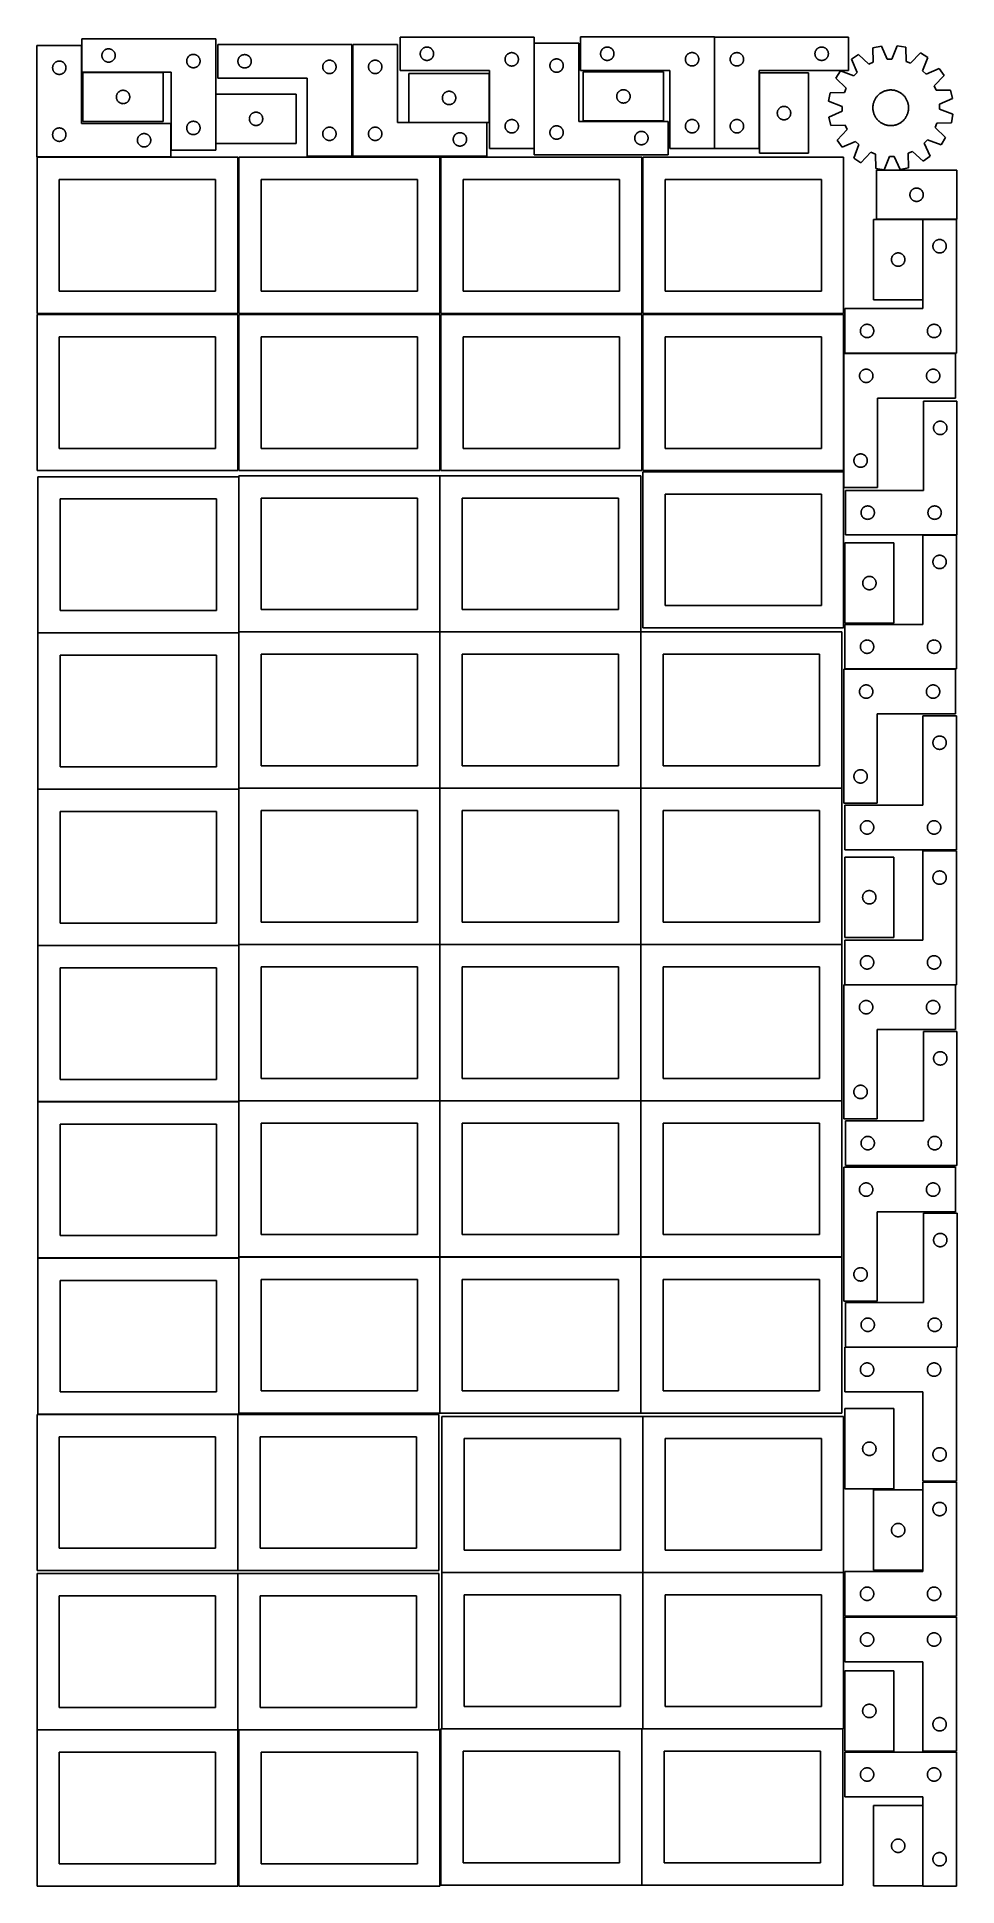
# Model space of a CAD drawing. Header units: millimetres. Extents: x 7 to 1243, y 7 to 2493.
import ezdxf

# ---------------------------------------------------------------- set-up
doc = ezdxf.new("R2010")
doc.units = ezdxf.units.MM
doc.layers.add('COMMON', color=5, linetype='CONTINUOUS', true_color=0x0000ff)
doc.layers.add('CUT', color=7, linetype='CONTINUOUS', true_color=0x000000)

msp = doc.modelspace()

# ---------------------------------------------------------------- linework, layer by layer
at = {"layer": 'COMMON'}
for p, q in [((277.941928, 1902.083869), (277.941928, 1693.404803)), ((548.141929, 1903.404803), (548.141929, 1693.404803)), ((7.841928, 1691.983868), (277.841928, 1691.983868)), ((277.941928, 1691.883868), (277.941928, 1483.204802)), ((278.041929, 1693.304802), (548.041929, 1693.304802)), ((548.141929, 1693.204802), (548.141929, 1483.204802)), ((548.24193, 1693.304802), (818.24193, 1693.304802)), ((818.34193, 1693.204802), (818.34193, 1483.204802)), ((7.841928, 1481.783867), (277.841928, 1481.783867)), ((277.941928, 1481.683867), (277.941928, 1273.004801)), ((278.041929, 1483.104801), (548.041929, 1483.104801)), ((548.141929, 1483.004801), (548.141929, 1273.004801)), ((548.24193, 1483.104801), (818.24193, 1483.104801)), ((818.34193, 1483.004801), (818.34193, 1273.004801)), ((818.441931, 1483.104801), (1088.441931, 1483.104801)), ((7.841928, 1271.583866), (277.841928, 1271.583866)), ((277.941928, 1271.483866), (277.941928, 1062.8048)), ((278.041929, 1272.9048), (548.041929, 1272.9048)), ((548.141929, 1272.8048), (548.141929, 1062.8048)), ((548.24193, 1272.9048), (818.24193, 1272.9048)), ((818.34193, 1272.8048), (818.34193, 1062.8048)), ((818.441931, 1272.9048), (1088.441931, 1272.9048)), ((7.841928, 1061.383865), (277.841928, 1061.383865)), ((277.941928, 1061.283865), (277.941928, 852.604799)), ((278.041929, 1062.704799), (548.041929, 1062.704799)), ((548.141929, 1062.604799), (548.141929, 852.604799)), ((548.24193, 1062.704799), (818.24193, 1062.704799)), ((818.34193, 1062.604799), (818.34193, 852.604799)), ((818.441931, 1062.704799), (1088.441931, 1062.704799)), ((7.841928, 851.183864), (277.841928, 851.183864)), ((277.941928, 851.083864), (277.941928, 642.404798)), ((278.041929, 852.504798), (548.041929, 852.504798)), ((548.141929, 852.404798), (548.141929, 642.404798)), ((548.24193, 852.504798), (818.24193, 852.504798)), ((818.34193, 852.404798), (818.34193, 642.404798)), ((818.441931, 852.504798), (1088.441931, 852.504798)), ((276.520933, 640.983864), (7.841928, 640.983864)), ((276.620933, 640.883863), (276.620933, 430.883863)), ((820.983737, 638.241934), (820.983737, 428.241934)), ((276.620933, 426.720968), (276.620933, 216.720968)), ((820.883737, 428.141934), (550.883737, 428.141934)), ((820.983737, 428.041933), (820.983737, 218.041933)), ((1091.083738, 428.141934), (821.083738, 428.141934)), ((6.520933, 216.620967), (276.520933, 216.620967)), ((278.041929, 216.620967), (546.720934, 216.620967)), ((550.883737, 217.941932), (819.562864, 217.941932)), ((819.662864, 217.841932), (819.662864, 7.841932)), ((821.083738, 217.941932), (1089.762865, 217.941932))]:
    msp.add_line(p, q, dxfattribs=at)
at = {"layer": 'CUT'}
for p, q in [((246.762995, 2491.092108), (66.762995, 2491.092108)), ((66.762995, 2491.092108), (66.762995, 2446.092108)), ((246.762995, 2341.092108), (246.762995, 2491.092108)), ((674.812128, 2493.408758), (494.812128, 2493.408758)), ((494.812128, 2493.408758), (494.812128, 2448.408758)), ((674.812128, 2343.408758), (674.812128, 2493.408758)), ((917.267969, 2493.479315), (737.267969, 2493.479315)), ((737.267969, 2493.479315), (737.267969, 2448.479315)), ((917.267969, 2343.479315), (917.267969, 2493.479315)), ((917.521297, 2493.452456), (1097.521297, 2493.452456)), ((917.521297, 2343.452456), (917.521297, 2493.452456)), ((1097.521297, 2493.452456), (1097.521297, 2448.452456)), ((66.511167, 2482.093813), (6.511167, 2482.093813)), ((6.511167, 2482.093813), (6.511167, 2332.093813)), ((66.511167, 2377.093813), (66.511167, 2482.093813)), ((93.762995, 2468.592108), (93.782265, 2469.180736)), ((93.782265, 2468.00348), (93.762995, 2468.592108)), ((93.782265, 2469.180736), (93.839991, 2469.766844)), ((93.839991, 2467.417372), (93.782265, 2468.00348)), ((93.839991, 2469.766844), (93.935927, 2470.347921)), ((93.935927, 2466.836295), (93.839991, 2467.417372)), ((93.935927, 2470.347921), (94.069662, 2470.921479)), ((94.069662, 2466.262737), (93.935927, 2466.836295)), ((94.069662, 2470.921479), (94.240624, 2471.485063)), ((94.240624, 2465.699153), (94.069662, 2466.262737)), ((94.240624, 2471.485063), (94.448079, 2472.036259)), ((94.448079, 2465.147957), (94.240624, 2465.699153)), ((94.448079, 2472.036259), (94.69114, 2472.572706)), ((94.69114, 2464.61151), (94.448079, 2465.147957)), ((94.69114, 2472.572706), (94.968766, 2473.092108)), ((94.968766, 2464.092108), (94.69114, 2464.61151)), ((94.968766, 2473.092108), (95.279768, 2473.59224)), ((95.279768, 2463.591976), (94.968766, 2464.092108)), ((95.279768, 2473.59224), (95.622815, 2474.070961)), ((95.622815, 2463.113255), (95.279768, 2463.591976)), ((95.622815, 2474.070961), (95.996437, 2474.52622)), ((95.996437, 2462.657996), (95.622815, 2463.113255)), ((95.996437, 2474.52622), (96.399034, 2474.956069)), ((96.399034, 2462.228147), (95.996437, 2462.657996)), ((96.399034, 2474.956069), (96.828883, 2475.358666)), ((96.828883, 2461.82555), (96.399034, 2462.228147)), ((96.828883, 2475.358666), (97.284142, 2475.732288)), ((97.284142, 2475.732288), (97.762863, 2476.075335)), ((97.762863, 2476.075335), (98.262995, 2476.386337)), ((98.262995, 2476.386337), (98.782397, 2476.663963)), ((98.782397, 2476.663963), (99.318844, 2476.907024)), ((99.318844, 2476.907024), (99.87004, 2477.114479)), ((99.87004, 2477.114479), (100.433623, 2477.28544)), ((100.433623, 2477.28544), (101.007182, 2477.419176)), ((101.007182, 2477.419176), (101.588259, 2477.515112)), ((101.588259, 2477.515112), (102.174367, 2477.572838)), ((102.174367, 2477.572838), (102.762995, 2477.592108)), ((102.762995, 2477.592108), (103.351623, 2477.572838)), ((103.351623, 2477.572838), (103.937731, 2477.515112)), ((103.937731, 2477.515112), (104.518808, 2477.419176)), ((104.518808, 2477.419176), (105.092366, 2477.28544)), ((105.092366, 2477.28544), (105.65595, 2477.114479)), ((105.65595, 2477.114479), (106.207146, 2476.907024)), ((106.207146, 2476.907024), (106.743593, 2476.663963)), ((106.743593, 2476.663963), (107.262995, 2476.386337)), ((107.262995, 2476.386337), (107.763127, 2476.075335)), ((107.763127, 2476.075335), (108.241848, 2475.732288)), ((108.241848, 2475.732288), (108.697107, 2475.358666)), ((108.697107, 2475.358666), (109.126956, 2474.956069)), ((109.126956, 2462.228147), (108.697107, 2461.82555)), ((109.126956, 2474.956069), (109.529553, 2474.52622)), ((109.529553, 2462.657996), (109.126956, 2462.228147)), ((109.529553, 2474.52622), (109.903175, 2474.070961)), ((109.903175, 2463.113255), (109.529553, 2462.657996)), ((109.903175, 2474.070961), (110.246221, 2473.59224)), ((110.246221, 2463.591976), (109.903175, 2463.113255)), ((110.246221, 2473.59224), (110.557224, 2473.092108)), ((110.557224, 2464.092108), (110.246221, 2463.591976)), ((110.557224, 2473.092108), (110.83485, 2472.572706)), ((110.83485, 2464.61151), (110.557224, 2464.092108)), ((110.83485, 2472.572706), (111.077911, 2472.036259)), ((111.077911, 2465.147957), (110.83485, 2464.61151)), ((111.077911, 2472.036259), (111.285366, 2471.485063)), ((111.285366, 2465.699153), (111.077911, 2465.147957)), ((111.285366, 2471.485063), (111.456327, 2470.921479)), ((111.456327, 2466.262737), (111.285366, 2465.699153)), ((111.456327, 2470.921479), (111.590062, 2470.347921)), ((111.590062, 2466.836295), (111.456327, 2466.262737)), ((111.590062, 2470.347921), (111.685999, 2469.766844)), ((111.685999, 2467.417372), (111.590062, 2466.836295)), ((111.685999, 2469.766844), (111.743725, 2469.180736)), ((111.743725, 2468.00348), (111.685999, 2467.417372)), ((111.743725, 2469.180736), (111.762995, 2468.592108)), ((111.762995, 2468.592108), (111.743725, 2468.00348)), ((207.782265, 2461.680736), (207.839991, 2462.266844)), ((207.839991, 2462.266844), (207.935927, 2462.847921)), ((207.935927, 2462.847921), (208.069662, 2463.421479)), ((208.069662, 2463.421479), (208.240624, 2463.985063)), ((208.240624, 2463.985063), (208.448079, 2464.536259)), ((208.448079, 2464.536259), (208.69114, 2465.072706)), ((208.69114, 2465.072706), (208.968766, 2465.592108)), ((208.968766, 2465.592108), (209.279768, 2466.09224)), ((209.279768, 2466.09224), (209.622815, 2466.570961)), ((209.622815, 2466.570961), (209.996437, 2467.02622)), ((209.996437, 2467.02622), (210.399034, 2467.456069)), ((210.399034, 2467.456069), (210.828883, 2467.858666)), ((210.828883, 2467.858666), (211.284142, 2468.232288)), ((211.284142, 2468.232288), (211.762863, 2468.575335)), ((211.762863, 2468.575335), (212.262995, 2468.886337)), ((212.262995, 2468.886337), (212.782397, 2469.163963)), ((212.782397, 2469.163963), (213.318844, 2469.407024)), ((213.318844, 2469.407024), (213.87004, 2469.614479)), ((213.87004, 2469.614479), (214.433623, 2469.78544)), ((214.433623, 2469.78544), (215.007182, 2469.919176)), ((215.007182, 2469.919176), (215.588259, 2470.015112)), ((215.588259, 2470.015112), (216.174367, 2470.072838)), ((216.174367, 2470.072838), (216.762995, 2470.092108)), ((216.762995, 2470.092108), (217.351623, 2470.072838)), ((217.351623, 2470.072838), (217.937731, 2470.015112)), ((217.937731, 2470.015112), (218.518808, 2469.919176)), ((218.518808, 2469.919176), (219.092366, 2469.78544)), ((219.092366, 2469.78544), (219.65595, 2469.614479)), ((219.65595, 2469.614479), (220.207146, 2469.407024)), ((220.207146, 2469.407024), (220.743593, 2469.163963)), ((220.743593, 2469.163963), (221.262995, 2468.886337)), ((221.262995, 2468.886337), (221.763127, 2468.575335)), ((221.763127, 2468.575335), (222.241848, 2468.232288)), ((222.241848, 2468.232288), (222.697107, 2467.858666)), ((222.697107, 2467.858666), (223.126956, 2467.456069)), ((223.126956, 2467.456069), (223.529553, 2467.02622)), ((223.529553, 2467.02622), (223.903175, 2466.570961)), ((223.903175, 2466.570961), (224.246221, 2466.09224)), ((224.246221, 2466.09224), (224.557224, 2465.592108)), ((224.557224, 2465.592108), (224.83485, 2465.072706)), ((224.83485, 2465.072706), (225.077911, 2464.536259)), ((225.077911, 2464.536259), (225.285366, 2463.985063)), ((225.285366, 2463.985063), (225.456327, 2463.421479)), ((225.456327, 2463.421479), (225.590062, 2462.847921)), ((225.590062, 2462.847921), (225.685999, 2462.266844)), ((225.685999, 2462.266844), (225.743725, 2461.680736)), ((429.680781, 2483.251532), (249.680781, 2483.251532)), ((249.680781, 2483.251532), (249.680781, 2438.251532)), ((276.757777, 2461.926268), (276.853713, 2462.507345)), ((276.853713, 2462.507345), (276.987448, 2463.080903)), ((276.987448, 2463.080903), (277.158409, 2463.644487)), ((277.158409, 2463.644487), (277.365865, 2464.195683)), ((277.365865, 2464.195683), (277.608926, 2464.73213)), ((277.608926, 2464.73213), (277.886552, 2465.251532)), ((277.886552, 2465.251532), (278.197554, 2465.751664)), ((278.197554, 2465.751664), (278.5406, 2466.230385)), ((278.5406, 2466.230385), (278.914222, 2466.685644)), ((278.914222, 2466.685644), (279.31682, 2467.115493)), ((279.31682, 2467.115493), (279.746668, 2467.51809)), ((279.746668, 2467.51809), (280.201928, 2467.891712)), ((280.201928, 2467.891712), (280.680648, 2468.234758)), ((280.680648, 2468.234758), (281.180781, 2468.54576)), ((281.180781, 2468.54576), (281.700182, 2468.823387)), ((281.700182, 2468.823387), (282.23663, 2469.066448)), ((282.23663, 2469.066448), (282.787825, 2469.273903)), ((282.787825, 2469.273903), (283.351409, 2469.444864)), ((283.351409, 2469.444864), (283.924968, 2469.578599)), ((283.924968, 2469.578599), (284.506045, 2469.674536)), ((284.506045, 2469.674536), (285.092152, 2469.732262)), ((285.092152, 2469.732262), (285.680781, 2469.751532)), ((285.680781, 2469.751532), (286.269409, 2469.732262)), ((286.269409, 2469.732262), (286.855516, 2469.674536)), ((286.855516, 2469.674536), (287.436593, 2469.578599)), ((287.436593, 2469.578599), (288.010152, 2469.444864)), ((288.010152, 2469.444864), (288.573736, 2469.273903)), ((288.573736, 2469.273903), (289.124931, 2469.066448)), ((289.124931, 2469.066448), (289.661379, 2468.823387)), ((289.661379, 2468.823387), (290.180781, 2468.54576)), ((290.180781, 2468.54576), (290.680913, 2468.234758)), ((290.680913, 2468.234758), (291.159633, 2467.891712)), ((291.159633, 2467.891712), (291.614893, 2467.51809)), ((291.614893, 2467.51809), (292.044742, 2467.115493)), ((292.044742, 2467.115493), (292.447339, 2466.685644)), ((292.447339, 2466.685644), (292.820961, 2466.230385)), ((292.820961, 2466.230385), (293.164007, 2465.751664)), ((293.164007, 2465.751664), (293.475009, 2465.251532)), ((293.475009, 2465.251532), (293.752635, 2464.73213)), ((293.752635, 2464.73213), (293.995696, 2464.195683)), ((293.995696, 2464.195683), (294.203152, 2463.644487)), ((294.203152, 2463.644487), (294.374113, 2463.080903)), ((294.374113, 2463.080903), (294.507848, 2462.507345)), ((294.507848, 2462.507345), (294.603784, 2461.926268)), ((397.924968, 2462.078599), (398.506045, 2462.174536)), ((398.506045, 2462.174536), (399.092152, 2462.232262)), ((399.092152, 2462.232262), (399.680781, 2462.251532)), ((399.680781, 2462.251532), (400.269409, 2462.232262)), ((400.269409, 2462.232262), (400.855516, 2462.174536)), ((400.855516, 2462.174536), (401.436593, 2462.078599)), ((429.680781, 2333.251532), (429.680781, 2483.251532)), ((491.201719, 2483.251528), (431.201719, 2483.251528)), ((431.201719, 2483.251528), (431.201719, 2333.251528)), ((459.445906, 2462.078596), (460.026983, 2462.174532)), ((460.026983, 2462.174532), (460.613091, 2462.232259)), ((460.613091, 2462.232259), (461.201719, 2462.251528)), ((461.201719, 2462.251528), (461.790347, 2462.232259)), ((461.790347, 2462.232259), (462.376454, 2462.174532)), ((462.376454, 2462.174532), (462.957532, 2462.078596)), ((491.201719, 2378.251528), (491.201719, 2483.251528)), ((521.812128, 2470.908758), (521.831398, 2471.497387)), ((521.831398, 2470.32013), (521.812128, 2470.908758)), ((521.831398, 2471.497387), (521.889124, 2472.083494)), ((521.889124, 2469.734023), (521.831398, 2470.32013)), ((521.889124, 2472.083494), (521.985061, 2472.664571)), ((521.985061, 2469.152946), (521.889124, 2469.734023)), ((521.985061, 2472.664571), (522.118796, 2473.23813)), ((522.118796, 2468.579387), (521.985061, 2469.152946)), ((522.118796, 2473.23813), (522.289757, 2473.801714)), ((522.289757, 2468.015803), (522.118796, 2468.579387)), ((522.289757, 2473.801714), (522.497212, 2474.352909)), ((522.497212, 2467.464608), (522.289757, 2468.015803)), ((522.497212, 2474.352909), (522.740274, 2474.889357)), ((522.740274, 2466.92816), (522.497212, 2467.464608)), ((522.740274, 2474.889357), (523.0179, 2475.408758)), ((523.0179, 2466.408758), (522.740274, 2466.92816)), ((523.0179, 2475.408758), (523.328902, 2475.908891)), ((523.328902, 2465.908626), (523.0179, 2466.408758)), ((523.328902, 2475.908891), (523.671948, 2476.387611)), ((523.671948, 2465.429906), (523.328902, 2465.908626)), ((523.671948, 2476.387611), (524.04557, 2476.842871)), ((524.04557, 2464.974646), (523.671948, 2465.429906)), ((524.04557, 2476.842871), (524.448167, 2477.272719)), ((524.448167, 2464.544797), (524.04557, 2464.974646)), ((524.448167, 2477.272719), (524.878016, 2477.675317)), ((524.878016, 2464.1422), (524.448167, 2464.544797)), ((524.878016, 2477.675317), (525.333275, 2478.048938)), ((525.333275, 2463.768578), (524.878016, 2464.1422)), ((525.333275, 2478.048938), (525.811996, 2478.391985)), ((525.811996, 2463.425532), (525.333275, 2463.768578)), ((525.811996, 2478.391985), (526.312128, 2478.702987)), ((526.312128, 2463.11453), (525.811996, 2463.425532)), ((526.312128, 2478.702987), (526.83153, 2478.980613)), ((526.83153, 2462.836904), (526.312128, 2463.11453)), ((526.83153, 2478.980613), (527.367977, 2479.223674)), ((527.367977, 2462.593843), (526.83153, 2462.836904)), ((527.367977, 2479.223674), (527.919173, 2479.43113)), ((527.919173, 2462.386387), (527.367977, 2462.593843)), ((527.919173, 2479.43113), (528.482757, 2479.602091)), ((528.482757, 2462.215426), (527.919173, 2462.386387)), ((528.482757, 2479.602091), (529.056315, 2479.735826)), ((529.056315, 2462.081691), (528.482757, 2462.215426)), ((529.056315, 2479.735826), (529.637392, 2479.831762)), ((529.637392, 2479.831762), (530.2235, 2479.889489)), ((530.2235, 2479.889489), (530.812128, 2479.908758)), ((530.812128, 2479.908758), (531.400756, 2479.889489)), ((531.400756, 2479.889489), (531.986864, 2479.831762)), ((531.986864, 2479.831762), (532.567941, 2479.735826)), ((532.567941, 2479.735826), (533.1415, 2479.602091)), ((533.1415, 2462.215426), (532.567941, 2462.081691)), ((533.1415, 2479.602091), (533.705083, 2479.43113)), ((533.705083, 2462.386387), (533.1415, 2462.215426)), ((533.705083, 2479.43113), (534.256279, 2479.223674)), ((534.256279, 2462.593843), (533.705083, 2462.386387)), ((534.256279, 2479.223674), (534.792726, 2478.980613)), ((534.792726, 2462.836904), (534.256279, 2462.593843)), ((534.792726, 2478.980613), (535.312128, 2478.702987)), ((535.312128, 2463.11453), (534.792726, 2462.836904)), ((535.312128, 2478.702987), (535.81226, 2478.391985)), ((535.81226, 2463.425532), (535.312128, 2463.11453)), ((535.81226, 2478.391985), (536.290981, 2478.048938)), ((536.290981, 2463.768578), (535.81226, 2463.425532)), ((536.290981, 2478.048938), (536.746241, 2477.675317)), ((536.746241, 2464.1422), (536.290981, 2463.768578)), ((536.746241, 2477.675317), (537.176089, 2477.272719)), ((537.176089, 2464.544797), (536.746241, 2464.1422)), ((537.176089, 2477.272719), (537.578686, 2476.842871)), ((537.578686, 2464.974646), (537.176089, 2464.544797)), ((537.578686, 2476.842871), (537.952308, 2476.387611)), ((537.952308, 2465.429906), (537.578686, 2464.974646)), ((537.952308, 2476.387611), (538.295355, 2475.908891)), ((538.295355, 2465.908626), (537.952308, 2465.429906)), ((538.295355, 2475.908891), (538.606357, 2475.408758)), ((538.606357, 2466.408758), (538.295355, 2465.908626)), ((538.606357, 2475.408758), (538.883983, 2474.889357)), ((538.883983, 2466.92816), (538.606357, 2466.408758)), ((538.883983, 2474.889357), (539.127044, 2474.352909)), ((539.127044, 2467.464608), (538.883983, 2466.92816)), ((539.127044, 2474.352909), (539.334499, 2473.801714)), ((539.334499, 2468.015803), (539.127044, 2467.464608)), ((539.334499, 2473.801714), (539.505461, 2473.23813)), ((539.505461, 2468.579387), (539.334499, 2468.015803)), ((539.505461, 2473.23813), (539.639196, 2472.664571)), ((539.639196, 2469.152946), (539.505461, 2468.579387)), ((539.639196, 2472.664571), (539.735132, 2472.083494)), ((539.735132, 2469.734023), (539.639196, 2469.152946)), ((539.735132, 2472.083494), (539.792858, 2471.497387)), ((539.792858, 2470.32013), (539.735132, 2469.734023)), ((539.792858, 2471.497387), (539.812128, 2470.908758)), ((539.812128, 2470.908758), (539.792858, 2470.32013)), ((635.812128, 2463.408758), (635.831398, 2463.997387)), ((635.831398, 2462.82013), (635.812128, 2463.408758)), ((635.831398, 2463.997387), (635.889124, 2464.583494)), ((635.889124, 2462.234023), (635.831398, 2462.82013)), ((635.889124, 2464.583494), (635.985061, 2465.164571)), ((635.985061, 2461.652946), (635.889124, 2462.234023)), ((635.985061, 2465.164571), (636.118796, 2465.73813)), ((636.118796, 2465.73813), (636.289757, 2466.301714)), ((636.289757, 2466.301714), (636.497212, 2466.852909)), ((636.497212, 2466.852909), (636.740274, 2467.389357)), ((636.740274, 2467.389357), (637.0179, 2467.908758)), ((637.0179, 2467.908758), (637.328902, 2468.408891)), ((637.328902, 2468.408891), (637.671948, 2468.887611)), ((637.671948, 2468.887611), (638.04557, 2469.342871)), ((638.04557, 2469.342871), (638.448167, 2469.772719)), ((638.448167, 2469.772719), (638.878016, 2470.175317)), ((638.878016, 2470.175317), (639.333275, 2470.548938)), ((639.333275, 2470.548938), (639.811996, 2470.891985)), ((639.811996, 2470.891985), (640.312128, 2471.202987)), ((640.312128, 2471.202987), (640.83153, 2471.480613)), ((640.83153, 2471.480613), (641.367977, 2471.723674)), ((641.367977, 2471.723674), (641.919173, 2471.93113)), ((641.919173, 2471.93113), (642.482757, 2472.102091)), ((642.482757, 2472.102091), (643.056315, 2472.235826)), ((643.056315, 2472.235826), (643.637392, 2472.331762)), ((643.637392, 2472.331762), (644.2235, 2472.389489)), ((644.2235, 2472.389489), (644.812128, 2472.408758)), ((644.812128, 2472.408758), (645.400756, 2472.389489)), ((645.400756, 2472.389489), (645.986864, 2472.331762)), ((645.986864, 2472.331762), (646.567941, 2472.235826)), ((646.567941, 2472.235826), (647.1415, 2472.102091)), ((647.1415, 2472.102091), (647.705083, 2471.93113)), ((647.705083, 2471.93113), (648.256279, 2471.723674)), ((648.256279, 2471.723674), (648.792726, 2471.480613)), ((648.792726, 2471.480613), (649.312128, 2471.202987)), ((649.312128, 2471.202987), (649.81226, 2470.891985)), ((649.81226, 2470.891985), (650.290981, 2470.548938)), ((650.290981, 2470.548938), (650.746241, 2470.175317)), ((650.746241, 2470.175317), (651.176089, 2469.772719)), ((651.176089, 2469.772719), (651.578686, 2469.342871)), ((651.578686, 2469.342871), (651.952308, 2468.887611)), ((651.952308, 2468.887611), (652.295355, 2468.408891)), ((652.295355, 2468.408891), (652.606357, 2467.908758)), ((652.606357, 2467.908758), (652.883983, 2467.389357)), ((652.883983, 2467.389357), (653.127044, 2466.852909)), ((653.127044, 2466.852909), (653.334499, 2466.301714)), ((653.334499, 2466.301714), (653.505461, 2465.73813)), ((653.505461, 2465.73813), (653.639196, 2465.164571)), ((653.639196, 2465.164571), (653.735132, 2464.583494)), ((653.735132, 2462.234023), (653.639196, 2461.652946)), ((653.735132, 2464.583494), (653.792858, 2463.997387)), ((653.792858, 2462.82013), (653.735132, 2462.234023)), ((653.792858, 2463.997387), (653.812128, 2463.408758)), ((653.812128, 2463.408758), (653.792858, 2462.82013)), ((735.133237, 2484.988589), (675.133237, 2484.988589)), ((675.133237, 2484.988589), (675.133237, 2334.988589)), ((699.199125, 2461.755147), (699.654384, 2462.128769)), ((699.654384, 2462.128769), (700.133105, 2462.471815)), ((700.133105, 2462.471815), (700.633237, 2462.782817)), ((700.633237, 2462.782817), (701.152639, 2463.060444)), ((701.152639, 2463.060444), (701.689086, 2463.303505)), ((701.689086, 2463.303505), (702.240282, 2463.51096)), ((702.240282, 2463.51096), (702.803866, 2463.681921)), ((702.803866, 2463.681921), (703.377424, 2463.815656)), ((703.377424, 2463.815656), (703.958501, 2463.911593)), ((703.958501, 2463.911593), (704.544609, 2463.969319)), ((704.544609, 2463.969319), (705.133237, 2463.988589)), ((705.133237, 2463.988589), (705.721865, 2463.969319)), ((705.721865, 2463.969319), (706.307973, 2463.911593)), ((706.307973, 2463.911593), (706.88905, 2463.815656)), ((706.88905, 2463.815656), (707.462609, 2463.681921)), ((707.462609, 2463.681921), (708.026192, 2463.51096)), ((708.026192, 2463.51096), (708.577388, 2463.303505)), ((708.577388, 2463.303505), (709.113835, 2463.060444)), ((709.113835, 2463.060444), (709.633237, 2462.782817)), ((709.633237, 2462.782817), (710.133369, 2462.471815)), ((710.133369, 2462.471815), (710.61209, 2462.128769)), ((710.61209, 2462.128769), (711.06735, 2461.755147)), ((735.133237, 2379.988589), (735.133237, 2484.988589)), ((764.267969, 2470.979315), (764.287239, 2471.567943)), ((764.287239, 2470.390687), (764.267969, 2470.979315)), ((764.287239, 2471.567943), (764.344966, 2472.154051)), ((764.344966, 2469.804579), (764.287239, 2470.390687)), ((764.344966, 2472.154051), (764.440902, 2472.735128)), ((764.440902, 2469.223502), (764.344966, 2469.804579)), ((764.440902, 2472.735128), (764.574637, 2473.308686)), ((764.574637, 2468.649944), (764.440902, 2469.223502)), ((764.574637, 2473.308686), (764.745598, 2473.87227)), ((764.745598, 2468.08636), (764.574637, 2468.649944)), ((764.745598, 2473.87227), (764.953053, 2474.423466)), ((764.953053, 2467.535164), (764.745598, 2468.08636)), ((764.953053, 2474.423466), (765.196115, 2474.959913)), ((765.196115, 2466.998717), (764.953053, 2467.535164)), ((765.196115, 2474.959913), (765.473741, 2475.479315)), ((765.473741, 2466.479315), (765.196115, 2466.998717)), ((765.473741, 2475.479315), (765.784743, 2475.979447)), ((765.784743, 2465.979183), (765.473741, 2466.479315)), ((765.784743, 2475.979447), (766.127789, 2476.458168)), ((766.127789, 2465.500462), (765.784743, 2465.979183)), ((766.127789, 2476.458168), (766.501411, 2476.913427)), ((766.501411, 2465.045203), (766.127789, 2465.500462)), ((766.501411, 2476.913427), (766.904008, 2477.343276)), ((766.904008, 2464.615354), (766.501411, 2465.045203)), ((766.904008, 2477.343276), (767.333857, 2477.745873)), ((767.333857, 2464.212757), (766.904008, 2464.615354)), ((767.333857, 2477.745873), (767.789116, 2478.119495)), ((767.789116, 2463.839135), (767.333857, 2464.212757)), ((767.789116, 2478.119495), (768.267837, 2478.462542)), ((768.267837, 2463.496089), (767.789116, 2463.839135)), ((768.267837, 2478.462542), (768.767969, 2478.773544)), ((768.767969, 2463.185086), (768.267837, 2463.496089)), ((768.767969, 2478.773544), (769.287371, 2479.05117)), ((769.287371, 2462.90746), (768.767969, 2463.185086)), ((769.287371, 2479.05117), (769.823818, 2479.294231)), ((769.823818, 2462.664399), (769.287371, 2462.90746)), ((769.823818, 2479.294231), (770.375014, 2479.501686)), ((770.375014, 2462.456944), (769.823818, 2462.664399)), ((770.375014, 2479.501686), (770.938598, 2479.672647)), ((770.938598, 2462.285983), (770.375014, 2462.456944)), ((770.938598, 2479.672647), (771.512156, 2479.806383)), ((771.512156, 2462.152248), (770.938598, 2462.285983)), ((771.512156, 2479.806383), (772.093234, 2479.902319)), ((772.093234, 2462.056311), (771.512156, 2462.152248)), ((772.093234, 2479.902319), (772.679341, 2479.960045)), ((772.679341, 2479.960045), (773.267969, 2479.979315)), ((773.267969, 2479.979315), (773.856597, 2479.960045)), ((773.856597, 2479.960045), (774.442705, 2479.902319)), ((774.442705, 2479.902319), (775.023782, 2479.806383)), ((775.023782, 2462.152248), (774.442705, 2462.056311)), ((775.023782, 2479.806383), (775.597341, 2479.672647)), ((775.597341, 2462.285983), (775.023782, 2462.152248)), ((775.597341, 2479.672647), (776.160924, 2479.501686)), ((776.160924, 2462.456944), (775.597341, 2462.285983)), ((776.160924, 2479.501686), (776.71212, 2479.294231)), ((776.71212, 2462.664399), (776.160924, 2462.456944)), ((776.71212, 2479.294231), (777.248567, 2479.05117)), ((777.248567, 2462.90746), (776.71212, 2462.664399)), ((777.248567, 2479.05117), (777.767969, 2478.773544)), ((777.767969, 2463.185086), (777.248567, 2462.90746)), ((777.767969, 2478.773544), (778.268101, 2478.462542)), ((778.268101, 2463.496089), (777.767969, 2463.185086)), ((778.268101, 2478.462542), (778.746822, 2478.119495)), ((778.746822, 2463.839135), (778.268101, 2463.496089)), ((778.746822, 2478.119495), (779.202082, 2477.745873)), ((779.202082, 2464.212757), (778.746822, 2463.839135)), ((779.202082, 2477.745873), (779.63193, 2477.343276)), ((779.63193, 2464.615354), (779.202082, 2464.212757)), ((779.63193, 2477.343276), (780.034528, 2476.913427)), ((780.034528, 2465.045203), (779.63193, 2464.615354)), ((780.034528, 2476.913427), (780.408149, 2476.458168)), ((780.408149, 2465.500462), (780.034528, 2465.045203)), ((780.408149, 2476.458168), (780.751196, 2475.979447)), ((780.751196, 2465.979183), (780.408149, 2465.500462)), ((780.751196, 2475.979447), (781.062198, 2475.479315)), ((781.062198, 2466.479315), (780.751196, 2465.979183)), ((781.062198, 2475.479315), (781.339824, 2474.959913)), ((781.339824, 2466.998717), (781.062198, 2466.479315)), ((781.339824, 2474.959913), (781.582885, 2474.423466)), ((781.582885, 2467.535164), (781.339824, 2466.998717)), ((781.582885, 2474.423466), (781.79034, 2473.87227)), ((781.79034, 2468.08636), (781.582885, 2467.535164)), ((781.79034, 2473.87227), (781.961302, 2473.308686)), ((781.961302, 2468.649944), (781.79034, 2468.08636)), ((781.961302, 2473.308686), (782.095037, 2472.735128)), ((782.095037, 2469.223502), (781.961302, 2468.649944)), ((782.095037, 2472.735128), (782.190973, 2472.154051)), ((782.190973, 2469.804579), (782.095037, 2469.223502)), ((782.190973, 2472.154051), (782.2487, 2471.567943)), ((782.2487, 2470.390687), (782.190973, 2469.804579)), ((782.2487, 2471.567943), (782.267969, 2470.979315)), ((782.267969, 2470.979315), (782.2487, 2470.390687)), ((878.267969, 2463.479315), (878.287239, 2464.067943)), ((878.287239, 2462.890687), (878.267969, 2463.479315)), ((878.287239, 2464.067943), (878.344966, 2464.654051)), ((878.344966, 2462.304579), (878.287239, 2462.890687)), ((878.344966, 2464.654051), (878.440902, 2465.235128)), ((878.440902, 2461.723502), (878.344966, 2462.304579)), ((878.440902, 2465.235128), (878.574637, 2465.808686)), ((878.574637, 2465.808686), (878.745598, 2466.37227)), ((878.745598, 2466.37227), (878.953053, 2466.923466)), ((878.953053, 2466.923466), (879.196115, 2467.459913)), ((879.196115, 2467.459913), (879.473741, 2467.979315)), ((879.473741, 2467.979315), (879.784743, 2468.479447)), ((879.784743, 2468.479447), (880.127789, 2468.958168)), ((880.127789, 2468.958168), (880.501411, 2469.413427)), ((880.501411, 2469.413427), (880.904008, 2469.843276)), ((880.904008, 2469.843276), (881.333857, 2470.245873)), ((881.333857, 2470.245873), (881.789116, 2470.619495)), ((881.789116, 2470.619495), (882.267837, 2470.962542)), ((882.267837, 2470.962542), (882.767969, 2471.273544)), ((882.767969, 2471.273544), (883.287371, 2471.55117)), ((883.287371, 2471.55117), (883.823818, 2471.794231)), ((883.823818, 2471.794231), (884.375014, 2472.001686)), ((884.375014, 2472.001686), (884.938598, 2472.172647)), ((884.938598, 2472.172647), (885.512156, 2472.306383)), ((885.512156, 2472.306383), (886.093234, 2472.402319)), ((886.093234, 2472.402319), (886.679341, 2472.460045)), ((886.679341, 2472.460045), (887.267969, 2472.479315)), ((887.267969, 2472.479315), (887.856597, 2472.460045)), ((887.856597, 2472.460045), (888.442705, 2472.402319)), ((888.442705, 2472.402319), (889.023782, 2472.306383)), ((889.023782, 2472.306383), (889.597341, 2472.172647)), ((889.597341, 2472.172647), (890.160924, 2472.001686)), ((890.160924, 2472.001686), (890.71212, 2471.794231)), ((890.71212, 2471.794231), (891.248567, 2471.55117)), ((891.248567, 2471.55117), (891.767969, 2471.273544)), ((891.767969, 2471.273544), (892.268101, 2470.962542)), ((892.268101, 2470.962542), (892.746822, 2470.619495)), ((892.746822, 2470.619495), (893.202082, 2470.245873)), ((893.202082, 2470.245873), (893.63193, 2469.843276)), ((893.63193, 2469.843276), (894.034528, 2469.413427)), ((894.034528, 2469.413427), (894.408149, 2468.958168)), ((894.408149, 2468.958168), (894.751196, 2468.479447)), ((894.751196, 2468.479447), (895.062198, 2467.979315)), ((895.062198, 2467.979315), (895.339824, 2467.459913)), ((895.339824, 2467.459913), (895.582885, 2466.923466)), ((895.582885, 2466.923466), (895.79034, 2466.37227)), ((895.79034, 2466.37227), (895.961302, 2465.808686)), ((895.961302, 2465.808686), (896.095037, 2465.235128)), ((896.095037, 2465.235128), (896.190973, 2464.654051)), ((896.190973, 2462.304579), (896.095037, 2461.723502)), ((896.190973, 2464.654051), (896.2487, 2464.067943)), ((896.2487, 2462.890687), (896.190973, 2462.304579)), ((896.2487, 2464.067943), (896.267969, 2463.479315)), ((896.267969, 2463.479315), (896.2487, 2462.890687)), ((938.540567, 2464.041084), (938.521297, 2463.452456)), ((938.521297, 2463.452456), (938.540567, 2462.863828)), ((938.598294, 2464.627192), (938.540567, 2464.041084)), ((938.540567, 2462.863828), (938.598294, 2462.27772)), ((938.69423, 2465.208269), (938.598294, 2464.627192)), ((938.598294, 2462.27772), (938.69423, 2461.696643)), ((938.827965, 2465.781827), (938.69423, 2465.208269)), ((938.998926, 2466.345411), (938.827965, 2465.781827)), ((939.206382, 2466.896607), (938.998926, 2466.345411)), ((939.449443, 2467.433054), (939.206382, 2466.896607)), ((939.727069, 2467.952456), (939.449443, 2467.433054)), ((940.038071, 2468.452588), (939.727069, 2467.952456)), ((940.381117, 2468.931309), (940.038071, 2468.452588)), ((940.754739, 2469.386568), (940.381117, 2468.931309)), ((941.157336, 2469.816417), (940.754739, 2469.386568)), ((941.587185, 2470.219014), (941.157336, 2469.816417)), ((942.042445, 2470.592636), (941.587185, 2470.219014)), ((942.521165, 2470.935683), (942.042445, 2470.592636)), ((943.021297, 2471.246685), (942.521165, 2470.935683)), ((943.540699, 2471.524311), (943.021297, 2471.246685)), ((944.077147, 2471.767372), (943.540699, 2471.524311)), ((944.628342, 2471.974827), (944.077147, 2471.767372)), ((945.191926, 2472.145788), (944.628342, 2471.974827)), ((945.765485, 2472.279524), (945.191926, 2472.145788)), ((946.346562, 2472.37546), (945.765485, 2472.279524)), ((946.932669, 2472.433186), (946.346562, 2472.37546)), ((947.521297, 2472.452456), (946.932669, 2472.433186)), ((948.109926, 2472.433186), (947.521297, 2472.452456)), ((948.696033, 2472.37546), (948.109926, 2472.433186)), ((949.27711, 2472.279524), (948.696033, 2472.37546)), ((949.850669, 2472.145788), (949.27711, 2472.279524)), ((950.414253, 2471.974827), (949.850669, 2472.145788)), ((950.965448, 2471.767372), (950.414253, 2471.974827)), ((951.501896, 2471.524311), (950.965448, 2471.767372)), ((952.021297, 2471.246685), (951.501896, 2471.524311)), ((952.52143, 2470.935683), (952.021297, 2471.246685)), ((953.00015, 2470.592636), (952.52143, 2470.935683)), ((953.45541, 2470.219014), (953.00015, 2470.592636)), ((953.885258, 2469.816417), (953.45541, 2470.219014)), ((954.287856, 2469.386568), (953.885258, 2469.816417)), ((954.661477, 2468.931309), (954.287856, 2469.386568)), ((955.004524, 2468.452588), (954.661477, 2468.931309)), ((955.315526, 2467.952456), (955.004524, 2468.452588)), ((955.593152, 2467.433054), (955.315526, 2467.952456)), ((955.836213, 2466.896607), (955.593152, 2467.433054)), ((956.043669, 2466.345411), (955.836213, 2466.896607)), ((956.21463, 2465.781827), (956.043669, 2466.345411)), ((956.348365, 2465.208269), (956.21463, 2465.781827)), ((956.444301, 2464.627192), (956.348365, 2465.208269)), ((956.348365, 2461.696643), (956.444301, 2462.27772)), ((956.502028, 2464.041084), (956.444301, 2464.627192)), ((956.444301, 2462.27772), (956.502028, 2462.863828)), ((956.521297, 2463.452456), (956.502028, 2464.041084)), ((956.502028, 2462.863828), (956.521297, 2463.452456)), ((1052.540567, 2471.541084), (1052.521297, 2470.952456)), ((1052.521297, 2470.952456), (1052.540567, 2470.363828)), ((1052.598294, 2472.127192), (1052.540567, 2471.541084)), ((1052.540567, 2470.363828), (1052.598294, 2469.77772)), ((1052.69423, 2472.708269), (1052.598294, 2472.127192)), ((1052.598294, 2469.77772), (1052.69423, 2469.196643)), ((1052.827965, 2473.281827), (1052.69423, 2472.708269)), ((1052.69423, 2469.196643), (1052.827965, 2468.623085)), ((1052.998926, 2473.845411), (1052.827965, 2473.281827)), ((1052.827965, 2468.623085), (1052.998926, 2468.059501)), ((1053.206382, 2474.396607), (1052.998926, 2473.845411)), ((1052.998926, 2468.059501), (1053.206382, 2467.508305)), ((1053.449443, 2474.933054), (1053.206382, 2474.396607)), ((1053.206382, 2467.508305), (1053.449443, 2466.971858)), ((1053.727069, 2475.452456), (1053.449443, 2474.933054)), ((1053.449443, 2466.971858), (1053.727069, 2466.452456)), ((1054.038071, 2475.952588), (1053.727069, 2475.452456)), ((1053.727069, 2466.452456), (1054.038071, 2465.952324)), ((1054.381117, 2476.431309), (1054.038071, 2475.952588)), ((1054.038071, 2465.952324), (1054.381117, 2465.473603)), ((1054.754739, 2476.886568), (1054.381117, 2476.431309)), ((1054.381117, 2465.473603), (1054.754739, 2465.018344)), ((1055.157336, 2477.316417), (1054.754739, 2476.886568)), ((1054.754739, 2465.018344), (1055.157336, 2464.588495)), ((1055.587185, 2477.719014), (1055.157336, 2477.316417)), ((1055.157336, 2464.588495), (1055.587185, 2464.185898)), ((1056.042445, 2478.092636), (1055.587185, 2477.719014)), ((1055.587185, 2464.185898), (1056.042445, 2463.812276)), ((1056.521165, 2478.435683), (1056.042445, 2478.092636)), ((1056.042445, 2463.812276), (1056.521165, 2463.46923)), ((1057.021297, 2478.746685), (1056.521165, 2478.435683)), ((1056.521165, 2463.46923), (1057.021297, 2463.158227)), ((1057.540699, 2479.024311), (1057.021297, 2478.746685)), ((1057.021297, 2463.158227), (1057.540699, 2462.880601)), ((1058.077147, 2479.267372), (1057.540699, 2479.024311)), ((1057.540699, 2462.880601), (1058.077147, 2462.63754)), ((1058.628342, 2479.474827), (1058.077147, 2479.267372)), ((1058.077147, 2462.63754), (1058.628342, 2462.430085)), ((1059.191926, 2479.645788), (1058.628342, 2479.474827)), ((1058.628342, 2462.430085), (1059.191926, 2462.259124)), ((1059.765485, 2479.779524), (1059.191926, 2479.645788)), ((1059.191926, 2462.259124), (1059.765485, 2462.125389)), ((1060.346562, 2479.87546), (1059.765485, 2479.779524)), ((1059.765485, 2462.125389), (1060.346562, 2462.029452)), ((1060.932669, 2479.933186), (1060.346562, 2479.87546)), ((1061.521297, 2479.952456), (1060.932669, 2479.933186)), ((1062.109926, 2479.933186), (1061.521297, 2479.952456)), ((1062.696033, 2479.87546), (1062.109926, 2479.933186)), ((1063.27711, 2479.779524), (1062.696033, 2479.87546)), ((1062.696033, 2462.029452), (1063.27711, 2462.125389)), ((1063.850669, 2479.645788), (1063.27711, 2479.779524)), ((1063.27711, 2462.125389), (1063.850669, 2462.259124)), ((1064.414253, 2479.474827), (1063.850669, 2479.645788)), ((1063.850669, 2462.259124), (1064.414253, 2462.430085)), ((1064.965448, 2479.267372), (1064.414253, 2479.474827)), ((1064.414253, 2462.430085), (1064.965448, 2462.63754)), ((1065.501896, 2479.024311), (1064.965448, 2479.267372)), ((1064.965448, 2462.63754), (1065.501896, 2462.880601)), ((1066.021297, 2478.746685), (1065.501896, 2479.024311)), ((1065.501896, 2462.880601), (1066.021297, 2463.158227)), ((1066.52143, 2478.435683), (1066.021297, 2478.746685)), ((1066.021297, 2463.158227), (1066.52143, 2463.46923)), ((1067.00015, 2478.092636), (1066.52143, 2478.435683)), ((1066.52143, 2463.46923), (1067.00015, 2463.812276)), ((1067.45541, 2477.719014), (1067.00015, 2478.092636)), ((1067.00015, 2463.812276), (1067.45541, 2464.185898)), ((1067.885258, 2477.316417), (1067.45541, 2477.719014)), ((1067.45541, 2464.185898), (1067.885258, 2464.588495)), ((1068.287856, 2476.886568), (1067.885258, 2477.316417)), ((1067.885258, 2464.588495), (1068.287856, 2465.018344)), ((1068.661477, 2476.431309), (1068.287856, 2476.886568)), ((1068.287856, 2465.018344), (1068.661477, 2465.473603)), ((1069.004524, 2475.952588), (1068.661477, 2476.431309)), ((1068.661477, 2465.473603), (1069.004524, 2465.952324)), ((1069.315526, 2475.452456), (1069.004524, 2475.952588)), ((1069.004524, 2465.952324), (1069.315526, 2466.452456)), ((1069.593152, 2474.933054), (1069.315526, 2475.452456)), ((1069.315526, 2466.452456), (1069.593152, 2466.971858)), ((1069.836213, 2474.396607), (1069.593152, 2474.933054)), ((1069.593152, 2466.971858), (1069.836213, 2467.508305)), ((1070.043669, 2473.845411), (1069.836213, 2474.396607)), ((1069.836213, 2467.508305), (1070.043669, 2468.059501)), ((1070.21463, 2473.281827), (1070.043669, 2473.845411)), ((1070.043669, 2468.059501), (1070.21463, 2468.623085)), ((1070.348365, 2472.708269), (1070.21463, 2473.281827)), ((1070.21463, 2468.623085), (1070.348365, 2469.196643)), ((1070.444301, 2472.127192), (1070.348365, 2472.708269)), ((1070.348365, 2469.196643), (1070.444301, 2469.77772)), ((1070.502028, 2471.541084), (1070.444301, 2472.127192)), ((1070.444301, 2469.77772), (1070.502028, 2470.363828)), ((1070.521297, 2470.952456), (1070.502028, 2471.541084)), ((1070.502028, 2470.363828), (1070.521297, 2470.952456)), ((1110.940298, 2470.11201), (1101.500048, 2463.481237)), ((1101.500048, 2463.481237), (1109.26862, 2445.730414)), ((1125.002737, 2456.78196), (1110.940298, 2470.11201)), ((1141.759092, 2481.266108), (1130.499952, 2478.7527)), ((1130.499952, 2478.7527), (1130.884231, 2459.380175)), ((1149.649904, 2463.569286), (1141.759092, 2481.266108)), ((1156.077989, 2463.718973), (1149.649904, 2463.569286)), ((1163.136506, 2481.76391), (1156.077989, 2463.718973)), ((1174.500435, 2479.77731), (1163.136506, 2481.76391)), ((1175.018313, 2460.407895), (1174.500435, 2479.77731)), ((1194.44109, 2472.056436), (1181.014372, 2458.086266)), ((1204.179753, 2465.87227), (1194.44109, 2472.056436)), ((1197.245856, 2447.779081), (1204.179753, 2465.87227)), ((27.511167, 2452.093813), (27.530437, 2452.682442)), ((27.530437, 2451.505185), (27.511167, 2452.093813)), ((27.530437, 2452.682442), (27.588163, 2453.268549)), ((27.588163, 2450.919078), (27.530437, 2451.505185)), ((27.588163, 2453.268549), (27.684099, 2453.849626)), ((27.684099, 2450.338001), (27.588163, 2450.919078)), ((27.684099, 2453.849626), (27.817834, 2454.423185)), ((27.817834, 2449.764442), (27.684099, 2450.338001)), ((27.817834, 2454.423185), (27.988796, 2454.986769)), ((27.988796, 2449.200858), (27.817834, 2449.764442)), ((27.988796, 2454.986769), (28.196251, 2455.537964)), ((28.196251, 2448.649663), (27.988796, 2449.200858)), ((28.196251, 2455.537964), (28.439312, 2456.074412)), ((28.439312, 2448.113215), (28.196251, 2448.649663)), ((28.439312, 2456.074412), (28.716938, 2456.593813)), ((28.716938, 2447.593813), (28.439312, 2448.113215)), ((28.716938, 2456.593813), (29.02794, 2457.093946)), ((29.02794, 2447.093681), (28.716938, 2447.593813)), ((29.02794, 2457.093946), (29.370987, 2457.572666)), ((29.370987, 2446.614961), (29.02794, 2447.093681)), ((29.370987, 2457.572666), (29.744609, 2458.027926)), ((29.744609, 2446.159701), (29.370987, 2446.614961)), ((29.744609, 2458.027926), (30.147206, 2458.457774)), ((30.147206, 2445.729852), (29.744609, 2446.159701)), ((30.147206, 2458.457774), (30.577055, 2458.860372)), ((30.577055, 2445.327255), (30.147206, 2445.729852)), ((30.577055, 2458.860372), (31.032314, 2459.233994)), ((31.032314, 2444.953633), (30.577055, 2445.327255)), ((31.032314, 2459.233994), (31.511035, 2459.57704)), ((31.511035, 2444.610587), (31.032314, 2444.953633)), ((31.511035, 2459.57704), (32.011167, 2459.888042)), ((32.011167, 2444.299585), (31.511035, 2444.610587)), ((32.011167, 2459.888042), (32.530569, 2460.165668)), ((32.530569, 2444.021959), (32.011167, 2444.299585)), ((32.530569, 2460.165668), (33.067016, 2460.408729)), ((33.067016, 2443.778898), (32.530569, 2444.021959)), ((33.067016, 2460.408729), (33.618212, 2460.616185)), ((33.618212, 2443.571442), (33.067016, 2443.778898)), ((33.618212, 2460.616185), (34.181796, 2460.787146)), ((34.181796, 2443.400481), (33.618212, 2443.571442)), ((34.181796, 2460.787146), (34.755354, 2460.920881)), ((34.755354, 2443.266746), (34.181796, 2443.400481)), ((34.755354, 2460.920881), (35.336431, 2461.016817)), ((35.336431, 2443.17081), (34.755354, 2443.266746)), ((35.336431, 2461.016817), (35.922539, 2461.074544)), ((35.922539, 2443.113083), (35.336431, 2443.17081)), ((35.922539, 2461.074544), (36.511167, 2461.093813)), ((36.511167, 2443.093813), (35.922539, 2443.113083)), ((36.511167, 2461.093813), (37.099795, 2461.074544)), ((37.099795, 2443.113083), (36.511167, 2443.093813)), ((37.099795, 2461.074544), (37.685903, 2461.016817)), ((37.685903, 2443.17081), (37.099795, 2443.113083)), ((37.685903, 2461.016817), (38.26698, 2460.920881)), ((38.26698, 2443.266746), (37.685903, 2443.17081)), ((38.26698, 2460.920881), (38.840538, 2460.787146)), ((38.840538, 2443.400481), (38.26698, 2443.266746)), ((38.840538, 2460.787146), (39.404122, 2460.616185)), ((39.404122, 2443.571442), (38.840538, 2443.400481)), ((39.404122, 2460.616185), (39.955318, 2460.408729)), ((39.955318, 2443.778898), (39.404122, 2443.571442)), ((39.955318, 2460.408729), (40.491765, 2460.165668)), ((40.491765, 2444.021959), (39.955318, 2443.778898)), ((40.491765, 2460.165668), (41.011167, 2459.888042)), ((41.011167, 2444.299585), (40.491765, 2444.021959)), ((41.011167, 2459.888042), (41.511299, 2459.57704)), ((41.511299, 2444.610587), (41.011167, 2444.299585)), ((41.511299, 2459.57704), (41.99002, 2459.233994)), ((41.99002, 2444.953633), (41.511299, 2444.610587)), ((41.99002, 2459.233994), (42.445279, 2458.860372)), ((42.445279, 2445.327255), (41.99002, 2444.953633)), ((42.445279, 2458.860372), (42.875128, 2458.457774)), ((42.875128, 2445.729852), (42.445279, 2445.327255)), ((42.875128, 2458.457774), (43.277725, 2458.027926)), ((43.277725, 2446.159701), (42.875128, 2445.729852)), ((43.277725, 2458.027926), (43.651347, 2457.572666)), ((43.651347, 2446.614961), (43.277725, 2446.159701)), ((43.651347, 2457.572666), (43.994393, 2457.093946)), ((43.994393, 2447.093681), (43.651347, 2446.614961)), ((43.994393, 2457.093946), (44.305396, 2456.593813)), ((44.305396, 2447.593813), (43.994393, 2447.093681)), ((44.305396, 2456.593813), (44.583022, 2456.074412)), ((44.583022, 2448.113215), (44.305396, 2447.593813)), ((44.583022, 2456.074412), (44.826083, 2455.537964)), ((44.826083, 2448.649663), (44.583022, 2448.113215)), ((44.826083, 2455.537964), (45.033538, 2454.986769)), ((45.033538, 2449.200858), (44.826083, 2448.649663)), ((45.033538, 2454.986769), (45.204499, 2454.423185)), ((45.204499, 2449.764442), (45.033538, 2449.200858)), ((45.204499, 2454.423185), (45.338234, 2453.849626)), ((45.338234, 2450.338001), (45.204499, 2449.764442)), ((45.338234, 2453.849626), (45.434171, 2453.268549)), ((45.434171, 2450.919078), (45.338234, 2450.338001)), ((45.434171, 2453.268549), (45.491897, 2452.682442)), ((45.491897, 2451.505185), (45.434171, 2450.919078)), ((45.491897, 2452.682442), (45.511167, 2452.093813)), ((45.511167, 2452.093813), (45.491897, 2451.505185)), ((66.762995, 2446.092108), (186.762995, 2446.092108)), ((176.244687, 2445.784732), (68.244687, 2445.784732)), ((68.244687, 2445.784732), (68.244687, 2379.784732)), ((97.284142, 2461.451928), (96.828883, 2461.82555)), ((97.762863, 2461.108882), (97.284142, 2461.451928)), ((98.262995, 2460.797879), (97.762863, 2461.108882)), ((98.782397, 2460.520253), (98.262995, 2460.797879)), ((99.318844, 2460.277192), (98.782397, 2460.520253)), ((99.87004, 2460.069737), (99.318844, 2460.277192)), ((100.433623, 2459.898776), (99.87004, 2460.069737)), ((101.007182, 2459.76504), (100.433623, 2459.898776)), ((101.588259, 2459.669104), (101.007182, 2459.76504)), ((102.174367, 2459.611378), (101.588259, 2459.669104)), ((102.762995, 2459.592108), (102.174367, 2459.611378)), ((103.351623, 2459.611378), (102.762995, 2459.592108)), ((103.937731, 2459.669104), (103.351623, 2459.611378)), ((104.518808, 2459.76504), (103.937731, 2459.669104)), ((105.092366, 2459.898776), (104.518808, 2459.76504)), ((105.65595, 2460.069737), (105.092366, 2459.898776)), ((106.207146, 2460.277192), (105.65595, 2460.069737)), ((106.743593, 2460.520253), (106.207146, 2460.277192)), ((107.262995, 2460.797879), (106.743593, 2460.520253)), ((107.763127, 2461.108882), (107.262995, 2460.797879)), ((108.241848, 2461.451928), (107.763127, 2461.108882)), ((108.697107, 2461.82555), (108.241848, 2461.451928)), ((176.244687, 2379.784732), (176.244687, 2445.784732)), ((186.762995, 2446.092108), (186.762995, 2341.092108)), ((207.762995, 2461.092108), (207.782265, 2461.680736)), ((207.782265, 2460.50348), (207.762995, 2461.092108)), ((207.839991, 2459.917372), (207.782265, 2460.50348)), ((207.935927, 2459.336295), (207.839991, 2459.917372)), ((208.069662, 2458.762737), (207.935927, 2459.336295)), ((208.240624, 2458.199153), (208.069662, 2458.762737)), ((208.448079, 2457.647957), (208.240624, 2458.199153)), ((208.69114, 2457.11151), (208.448079, 2457.647957)), ((208.968766, 2456.592108), (208.69114, 2457.11151)), ((209.279768, 2456.091976), (208.968766, 2456.592108)), ((209.622815, 2455.613255), (209.279768, 2456.091976)), ((209.996437, 2455.157996), (209.622815, 2455.613255)), ((210.399034, 2454.728147), (209.996437, 2455.157996)), ((210.828883, 2454.32555), (210.399034, 2454.728147)), ((211.284142, 2453.951928), (210.828883, 2454.32555)), ((211.762863, 2453.608882), (211.284142, 2453.951928)), ((212.262995, 2453.297879), (211.762863, 2453.608882)), ((212.782397, 2453.020253), (212.262995, 2453.297879)), ((213.318844, 2452.777192), (212.782397, 2453.020253)), ((213.87004, 2452.569737), (213.318844, 2452.777192)), ((214.433623, 2452.398776), (213.87004, 2452.569737)), ((215.007182, 2452.26504), (214.433623, 2452.398776)), ((215.588259, 2452.169104), (215.007182, 2452.26504)), ((216.174367, 2452.111378), (215.588259, 2452.169104)), ((216.762995, 2452.092108), (216.174367, 2452.111378)), ((217.351623, 2452.111378), (216.762995, 2452.092108)), ((217.937731, 2452.169104), (217.351623, 2452.111378)), ((218.518808, 2452.26504), (217.937731, 2452.169104)), ((219.092366, 2452.398776), (218.518808, 2452.26504)), ((219.65595, 2452.569737), (219.092366, 2452.398776)), ((220.207146, 2452.777192), (219.65595, 2452.569737)), ((220.743593, 2453.020253), (220.207146, 2452.777192)), ((221.262995, 2453.297879), (220.743593, 2453.020253)), ((221.763127, 2453.608882), (221.262995, 2453.297879)), ((222.241848, 2453.951928), (221.763127, 2453.608882)), ((222.697107, 2454.32555), (222.241848, 2453.951928)), ((223.126956, 2454.728147), (222.697107, 2454.32555)), ((223.529553, 2455.157996), (223.126956, 2454.728147)), ((223.903175, 2455.613255), (223.529553, 2455.157996)), ((224.246221, 2456.091976), (223.903175, 2455.613255)), ((224.557224, 2456.592108), (224.246221, 2456.091976)), ((224.83485, 2457.11151), (224.557224, 2456.592108)), ((225.077911, 2457.647957), (224.83485, 2457.11151)), ((225.285366, 2458.199153), (225.077911, 2457.647957)), ((225.456327, 2458.762737), (225.285366, 2458.199153)), ((225.590062, 2459.336295), (225.456327, 2458.762737)), ((225.685999, 2459.917372), (225.590062, 2459.336295)), ((225.743725, 2460.50348), (225.685999, 2459.917372)), ((225.743725, 2461.680736), (225.762995, 2461.092108)), ((225.762995, 2461.092108), (225.743725, 2460.50348)), ((249.680781, 2438.251532), (369.680781, 2438.251532)), ((276.680781, 2460.751532), (276.70005, 2461.34016)), ((276.70005, 2460.162904), (276.680781, 2460.751532)), ((276.70005, 2461.34016), (276.757777, 2461.926268)), ((276.757777, 2459.576796), (276.70005, 2460.162904)), ((276.853713, 2458.995719), (276.757777, 2459.576796)), ((276.987448, 2458.42216), (276.853713, 2458.995719)), ((277.158409, 2457.858577), (276.987448, 2458.42216)), ((277.365865, 2457.307381), (277.158409, 2457.858577)), ((277.608926, 2456.770934), (277.365865, 2457.307381)), ((277.886552, 2456.251532), (277.608926, 2456.770934)), ((278.197554, 2455.7514), (277.886552, 2456.251532)), ((278.5406, 2455.272679), (278.197554, 2455.7514)), ((278.914222, 2454.81742), (278.5406, 2455.272679)), ((279.31682, 2454.387571), (278.914222, 2454.81742)), ((279.746668, 2453.984974), (279.31682, 2454.387571)), ((280.201928, 2453.611352), (279.746668, 2453.984974)), ((280.680648, 2453.268305), (280.201928, 2453.611352)), ((281.180781, 2452.957303), (280.680648, 2453.268305)), ((281.700182, 2452.679677), (281.180781, 2452.957303)), ((282.23663, 2452.436616), (281.700182, 2452.679677)), ((282.787825, 2452.229161), (282.23663, 2452.436616)), ((283.351409, 2452.058199), (282.787825, 2452.229161)), ((283.924968, 2451.924464), (283.351409, 2452.058199)), ((284.506045, 2451.828528), (283.924968, 2451.924464)), ((285.092152, 2451.770802), (284.506045, 2451.828528)), ((285.680781, 2451.751532), (285.092152, 2451.770802)), ((286.269409, 2451.770802), (285.680781, 2451.751532)), ((286.855516, 2451.828528), (286.269409, 2451.770802)), ((287.436593, 2451.924464), (286.855516, 2451.828528)), ((288.010152, 2452.058199), (287.436593, 2451.924464)), ((288.573736, 2452.229161), (288.010152, 2452.058199)), ((289.124931, 2452.436616), (288.573736, 2452.229161)), ((289.661379, 2452.679677), (289.124931, 2452.436616)), ((290.180781, 2452.957303), (289.661379, 2452.679677)), ((290.680913, 2453.268305), (290.180781, 2452.957303)), ((291.159633, 2453.611352), (290.680913, 2453.268305)), ((291.614893, 2453.984974), (291.159633, 2453.611352)), ((292.044742, 2454.387571), (291.614893, 2453.984974)), ((292.447339, 2454.81742), (292.044742, 2454.387571)), ((292.820961, 2455.272679), (292.447339, 2454.81742)), ((293.164007, 2455.7514), (292.820961, 2455.272679)), ((293.475009, 2456.251532), (293.164007, 2455.7514)), ((293.752635, 2456.770934), (293.475009, 2456.251532)), ((293.995696, 2457.307381), (293.752635, 2456.770934)), ((294.203152, 2457.858577), (293.995696, 2457.307381)), ((294.374113, 2458.42216), (294.203152, 2457.858577)), ((294.507848, 2458.995719), (294.374113, 2458.42216)), ((294.603784, 2459.576796), (294.507848, 2458.995719)), ((294.603784, 2461.926268), (294.661511, 2461.34016)), ((294.661511, 2460.162904), (294.603784, 2459.576796)), ((294.661511, 2461.34016), (294.680781, 2460.751532)), ((294.680781, 2460.751532), (294.661511, 2460.162904)), ((369.680781, 2438.251532), (369.680781, 2333.251532)), ((390.680781, 2453.251532), (390.70005, 2453.84016)), ((390.70005, 2452.662904), (390.680781, 2453.251532)), ((390.70005, 2453.84016), (390.757777, 2454.426268)), ((390.757777, 2452.076796), (390.70005, 2452.662904)), ((390.757777, 2454.426268), (390.853713, 2455.007345)), ((390.853713, 2451.495719), (390.757777, 2452.076796)), ((390.853713, 2455.007345), (390.987448, 2455.580903)), ((390.987448, 2450.92216), (390.853713, 2451.495719)), ((390.987448, 2455.580903), (391.158409, 2456.144487)), ((391.158409, 2450.358577), (390.987448, 2450.92216)), ((391.158409, 2456.144487), (391.365865, 2456.695683)), ((391.365865, 2449.807381), (391.158409, 2450.358577)), ((391.365865, 2456.695683), (391.608926, 2457.23213)), ((391.608926, 2449.270934), (391.365865, 2449.807381)), ((391.608926, 2457.23213), (391.886552, 2457.751532)), ((391.886552, 2448.751532), (391.608926, 2449.270934)), ((391.886552, 2457.751532), (392.197554, 2458.251664)), ((392.197554, 2448.2514), (391.886552, 2448.751532)), ((392.197554, 2458.251664), (392.5406, 2458.730385)), ((392.5406, 2447.772679), (392.197554, 2448.2514)), ((392.5406, 2458.730385), (392.914222, 2459.185644)), ((392.914222, 2447.31742), (392.5406, 2447.772679)), ((392.914222, 2459.185644), (393.31682, 2459.615493)), ((393.31682, 2446.887571), (392.914222, 2447.31742)), ((393.31682, 2459.615493), (393.746668, 2460.01809)), ((393.746668, 2446.484974), (393.31682, 2446.887571)), ((393.746668, 2460.01809), (394.201928, 2460.391712)), ((394.201928, 2446.111352), (393.746668, 2446.484974)), ((394.201928, 2460.391712), (394.680648, 2460.734758)), ((394.680648, 2445.768305), (394.201928, 2446.111352)), ((394.680648, 2460.734758), (395.180781, 2461.04576)), ((395.180781, 2445.457303), (394.680648, 2445.768305)), ((395.180781, 2461.04576), (395.700182, 2461.323387)), ((395.700182, 2445.179677), (395.180781, 2445.457303)), ((395.700182, 2461.323387), (396.23663, 2461.566448)), ((396.23663, 2444.936616), (395.700182, 2445.179677)), ((396.23663, 2461.566448), (396.787825, 2461.773903)), ((396.787825, 2444.729161), (396.23663, 2444.936616)), ((396.787825, 2461.773903), (397.351409, 2461.944864)), ((397.351409, 2444.558199), (396.787825, 2444.729161)), ((397.351409, 2461.944864), (397.924968, 2462.078599)), ((397.924968, 2444.424464), (397.351409, 2444.558199)), ((398.506045, 2444.328528), (397.924968, 2444.424464)), ((399.092152, 2444.270802), (398.506045, 2444.328528)), ((399.680781, 2444.251532), (399.092152, 2444.270802)), ((400.269409, 2444.270802), (399.680781, 2444.251532)), ((400.855516, 2444.328528), (400.269409, 2444.270802)), ((401.436593, 2444.424464), (400.855516, 2444.328528)), ((401.436593, 2462.078599), (402.010152, 2461.944864)), ((402.010152, 2444.558199), (401.436593, 2444.424464)), ((402.010152, 2461.944864), (402.573736, 2461.773903)), ((402.573736, 2444.729161), (402.010152, 2444.558199)), ((402.573736, 2461.773903), (403.124931, 2461.566448)), ((403.124931, 2444.936616), (402.573736, 2444.729161)), ((403.124931, 2461.566448), (403.661379, 2461.323387)), ((403.661379, 2445.179677), (403.124931, 2444.936616)), ((403.661379, 2461.323387), (404.180781, 2461.04576)), ((404.180781, 2445.457303), (403.661379, 2445.179677)), ((404.180781, 2461.04576), (404.680913, 2460.734758)), ((404.680913, 2445.768305), (404.180781, 2445.457303)), ((404.680913, 2460.734758), (405.159633, 2460.391712)), ((405.159633, 2446.111352), (404.680913, 2445.768305)), ((405.159633, 2460.391712), (405.614893, 2460.01809)), ((405.614893, 2446.484974), (405.159633, 2446.111352)), ((405.614893, 2460.01809), (406.044742, 2459.615493)), ((406.044742, 2446.887571), (405.614893, 2446.484974)), ((406.044742, 2459.615493), (406.447339, 2459.185644)), ((406.447339, 2447.31742), (406.044742, 2446.887571)), ((406.447339, 2459.185644), (406.820961, 2458.730385)), ((406.820961, 2447.772679), (406.447339, 2447.31742)), ((406.820961, 2458.730385), (407.164007, 2458.251664)), ((407.164007, 2448.2514), (406.820961, 2447.772679)), ((407.164007, 2458.251664), (407.475009, 2457.751532)), ((407.475009, 2448.751532), (407.164007, 2448.2514)), ((407.475009, 2457.751532), (407.752635, 2457.23213)), ((407.752635, 2449.270934), (407.475009, 2448.751532)), ((407.752635, 2457.23213), (407.995696, 2456.695683)), ((407.995696, 2449.807381), (407.752635, 2449.270934)), ((407.995696, 2456.695683), (408.203152, 2456.144487)), ((408.203152, 2450.358577), (407.995696, 2449.807381)), ((408.203152, 2456.144487), (408.374113, 2455.580903)), ((408.374113, 2450.92216), (408.203152, 2450.358577)), ((408.374113, 2455.580903), (408.507848, 2455.007345)), ((408.507848, 2451.495719), (408.374113, 2450.92216)), ((408.507848, 2455.007345), (408.603784, 2454.426268)), ((408.603784, 2452.076796), (408.507848, 2451.495719)), ((408.603784, 2454.426268), (408.661511, 2453.84016)), ((408.661511, 2452.662904), (408.603784, 2452.076796)), ((408.661511, 2453.84016), (408.680781, 2453.251532)), ((408.680781, 2453.251532), (408.661511, 2452.662904)), ((452.201719, 2453.251528), (452.220988, 2453.840156)), ((452.220988, 2452.6629), (452.201719, 2453.251528)), ((452.220988, 2453.840156), (452.278715, 2454.426264)), ((452.278715, 2452.076793), (452.220988, 2452.6629)), ((452.278715, 2454.426264), (452.374651, 2455.007341)), ((452.374651, 2451.495715), (452.278715, 2452.076793)), ((452.374651, 2455.007341), (452.508386, 2455.5809)), ((452.508386, 2450.922157), (452.374651, 2451.495715)), ((452.508386, 2455.5809), (452.679348, 2456.144483)), ((452.679348, 2450.358573), (452.508386, 2450.922157)), ((452.679348, 2456.144483), (452.886803, 2456.695679)), ((452.886803, 2449.807377), (452.679348, 2450.358573)), ((452.886803, 2456.695679), (453.129864, 2457.232127)), ((453.129864, 2449.27093), (452.886803, 2449.807377)), ((453.129864, 2457.232127), (453.40749, 2457.751528)), ((453.40749, 2448.751528), (453.129864, 2449.27093)), ((453.40749, 2457.751528), (453.718492, 2458.25166)), ((453.718492, 2448.251396), (453.40749, 2448.751528)), ((453.718492, 2458.25166), (454.061539, 2458.730381)), ((454.061539, 2447.772675), (453.718492, 2448.251396)), ((454.061539, 2458.730381), (454.43516, 2459.185641)), ((454.43516, 2447.317416), (454.061539, 2447.772675)), ((454.43516, 2459.185641), (454.837758, 2459.615489)), ((454.837758, 2446.887567), (454.43516, 2447.317416)), ((454.837758, 2459.615489), (455.267606, 2460.018087)), ((455.267606, 2446.48497), (454.837758, 2446.887567)), ((455.267606, 2460.018087), (455.722866, 2460.391708)), ((455.722866, 2446.111348), (455.267606, 2446.48497)), ((455.722866, 2460.391708), (456.201587, 2460.734755)), ((456.201587, 2445.768302), (455.722866, 2446.111348)), ((456.201587, 2460.734755), (456.701719, 2461.045757)), ((456.701719, 2445.4573), (456.201587, 2445.768302)), ((456.701719, 2461.045757), (457.22112, 2461.323383)), ((457.22112, 2445.179674), (456.701719, 2445.4573)), ((457.22112, 2461.323383), (457.757568, 2461.566444)), ((457.757568, 2444.936613), (457.22112, 2445.179674)), ((457.757568, 2461.566444), (458.308763, 2461.773899)), ((458.308763, 2444.729157), (457.757568, 2444.936613)), ((458.308763, 2461.773899), (458.872347, 2461.944861)), ((458.872347, 2444.558196), (458.308763, 2444.729157)), ((458.872347, 2461.944861), (459.445906, 2462.078596)), ((459.445906, 2444.424461), (458.872347, 2444.558196)), ((460.026983, 2444.328525), (459.445906, 2444.424461)), ((460.613091, 2444.270798), (460.026983, 2444.328525)), ((461.201719, 2444.251528), (460.613091, 2444.270798)), ((461.790347, 2444.270798), (461.201719, 2444.251528)), ((462.376454, 2444.328525), (461.790347, 2444.270798)), ((462.957532, 2444.424461), (462.376454, 2444.328525)), ((462.957532, 2462.078596), (463.53109, 2461.944861)), ((463.53109, 2444.558196), (462.957532, 2444.424461)), ((463.53109, 2461.944861), (464.094674, 2461.773899)), ((464.094674, 2444.729157), (463.53109, 2444.558196)), ((464.094674, 2461.773899), (464.64587, 2461.566444)), ((464.64587, 2444.936613), (464.094674, 2444.729157)), ((464.64587, 2461.566444), (465.182317, 2461.323383)), ((465.182317, 2445.179674), (464.64587, 2444.936613)), ((465.182317, 2461.323383), (465.701719, 2461.045757)), ((465.701719, 2445.4573), (465.182317, 2445.179674)), ((465.701719, 2461.045757), (466.201851, 2460.734755)), ((466.201851, 2445.768302), (465.701719, 2445.4573)), ((466.201851, 2460.734755), (466.680572, 2460.391708)), ((466.680572, 2446.111348), (466.201851, 2445.768302)), ((466.680572, 2460.391708), (467.135831, 2460.018087)), ((467.135831, 2446.48497), (466.680572, 2446.111348)), ((467.135831, 2460.018087), (467.56568, 2459.615489)), ((467.56568, 2446.887567), (467.135831, 2446.48497)), ((467.56568, 2459.615489), (467.968277, 2459.185641)), ((467.968277, 2447.317416), (467.56568, 2446.887567)), ((467.968277, 2459.185641), (468.341899, 2458.730381)), ((468.341899, 2447.772675), (467.968277, 2447.317416)), ((468.341899, 2458.730381), (468.684945, 2458.25166)), ((468.684945, 2448.251396), (468.341899, 2447.772675)), ((468.684945, 2458.25166), (468.995947, 2457.751528)), ((468.995947, 2448.751528), (468.684945, 2448.251396)), ((468.995947, 2457.751528), (469.273573, 2457.232127)), ((469.273573, 2449.27093), (468.995947, 2448.751528)), ((469.273573, 2457.232127), (469.516634, 2456.695679)), ((469.516634, 2449.807377), (469.273573, 2449.27093)), ((469.516634, 2456.695679), (469.72409, 2456.144483)), ((469.72409, 2450.358573), (469.516634, 2449.807377)), ((469.72409, 2456.144483), (469.895051, 2455.5809)), ((469.895051, 2450.922157), (469.72409, 2450.358573)), ((469.895051, 2455.5809), (470.028786, 2455.007341)), ((470.028786, 2451.495715), (469.895051, 2450.922157)), ((470.028786, 2455.007341), (470.124722, 2454.426264)), ((470.124722, 2452.076793), (470.028786, 2451.495715)), ((470.124722, 2454.426264), (470.182449, 2453.840156)), ((470.182449, 2452.6629), (470.124722, 2452.076793)), ((470.182449, 2453.840156), (470.201719, 2453.251528)), ((470.201719, 2453.251528), (470.182449, 2452.6629)), ((494.812128, 2448.408758), (614.812128, 2448.408758)), ((614.534543, 2444.463931), (506.534543, 2444.463931)), ((506.534543, 2444.463931), (506.534543, 2378.463931)), ((529.637392, 2461.985755), (529.056315, 2462.081691)), ((530.2235, 2461.928028), (529.637392, 2461.985755)), ((530.812128, 2461.908758), (530.2235, 2461.928028)), ((531.400756, 2461.928028), (530.812128, 2461.908758)), ((531.986864, 2461.985755), (531.400756, 2461.928028)), ((532.567941, 2462.081691), (531.986864, 2461.985755)), ((614.534543, 2378.463931), (614.534543, 2444.463931)), ((614.812128, 2448.408758), (614.812128, 2343.408758)), ((636.118796, 2461.079387), (635.985061, 2461.652946)), ((636.289757, 2460.515803), (636.118796, 2461.079387)), ((636.497212, 2459.964608), (636.289757, 2460.515803)), ((636.740274, 2459.42816), (636.497212, 2459.964608)), ((637.0179, 2458.908758), (636.740274, 2459.42816)), ((637.328902, 2458.408626), (637.0179, 2458.908758)), ((637.671948, 2457.929906), (637.328902, 2458.408626)), ((638.04557, 2457.474646), (637.671948, 2457.929906)), ((638.448167, 2457.044797), (638.04557, 2457.474646)), ((638.878016, 2456.6422), (638.448167, 2457.044797)), ((639.333275, 2456.268578), (638.878016, 2456.6422)), ((639.811996, 2455.925532), (639.333275, 2456.268578)), ((640.312128, 2455.61453), (639.811996, 2455.925532)), ((640.83153, 2455.336904), (640.312128, 2455.61453)), ((641.367977, 2455.093843), (640.83153, 2455.336904)), ((641.919173, 2454.886387), (641.367977, 2455.093843)), ((642.482757, 2454.715426), (641.919173, 2454.886387)), ((643.056315, 2454.581691), (642.482757, 2454.715426)), ((643.637392, 2454.485755), (643.056315, 2454.581691)), ((644.2235, 2454.428028), (643.637392, 2454.485755)), ((644.812128, 2454.408758), (644.2235, 2454.428028)), ((645.400756, 2454.428028), (644.812128, 2454.408758)), ((645.986864, 2454.485755), (645.400756, 2454.428028)), ((646.567941, 2454.581691), (645.986864, 2454.485755)), ((647.1415, 2454.715426), (646.567941, 2454.581691)), ((647.705083, 2454.886387), (647.1415, 2454.715426)), ((648.256279, 2455.093843), (647.705083, 2454.886387)), ((648.792726, 2455.336904), (648.256279, 2455.093843)), ((649.312128, 2455.61453), (648.792726, 2455.336904)), ((649.81226, 2455.925532), (649.312128, 2455.61453)), ((650.290981, 2456.268578), (649.81226, 2455.925532)), ((650.746241, 2456.6422), (650.290981, 2456.268578)), ((651.176089, 2457.044797), (650.746241, 2456.6422)), ((651.578686, 2457.474646), (651.176089, 2457.044797)), ((651.952308, 2457.929906), (651.578686, 2457.474646)), ((652.295355, 2458.408626), (651.952308, 2457.929906)), ((652.606357, 2458.908758), (652.295355, 2458.408626)), ((652.883983, 2459.42816), (652.606357, 2458.908758)), ((653.127044, 2459.964608), (652.883983, 2459.42816)), ((653.334499, 2460.515803), (653.127044, 2459.964608)), ((653.505461, 2461.079387), (653.334499, 2460.515803)), ((653.639196, 2461.652946), (653.505461, 2461.079387)), ((696.133237, 2454.988589), (696.152507, 2455.577217)), ((696.152507, 2454.399961), (696.133237, 2454.988589)), ((696.152507, 2455.577217), (696.210233, 2456.163325)), ((696.210233, 2453.813853), (696.152507, 2454.399961)), ((696.210233, 2456.163325), (696.30617, 2456.744402)), ((696.30617, 2453.232776), (696.210233, 2453.813853)), ((696.30617, 2456.744402), (696.439905, 2457.31796)), ((696.439905, 2452.659217), (696.30617, 2453.232776)), ((696.439905, 2457.31796), (696.610866, 2457.881544)), ((696.610866, 2452.095634), (696.439905, 2452.659217)), ((696.610866, 2457.881544), (696.818321, 2458.43274)), ((696.818321, 2451.544438), (696.610866, 2452.095634)), ((696.818321, 2458.43274), (697.061383, 2458.969187)), ((697.061383, 2451.007991), (696.818321, 2451.544438)), ((697.061383, 2458.969187), (697.339009, 2459.488589)), ((697.339009, 2450.488589), (697.061383, 2451.007991)), ((697.339009, 2459.488589), (697.650011, 2459.988721)), ((697.650011, 2449.988457), (697.339009, 2450.488589)), ((697.650011, 2459.988721), (697.993057, 2460.467442)), ((697.993057, 2449.509736), (697.650011, 2449.988457)), ((697.993057, 2460.467442), (698.366679, 2460.922701)), ((698.366679, 2449.054477), (697.993057, 2449.509736)), ((698.366679, 2460.922701), (698.769276, 2461.35255)), ((698.769276, 2448.624628), (698.366679, 2449.054477)), ((698.769276, 2461.35255), (699.199125, 2461.755147)), ((699.199125, 2448.222031), (698.769276, 2448.624628)), ((699.654384, 2447.848409), (699.199125, 2448.222031)), ((700.133105, 2447.505362), (699.654384, 2447.848409)), ((700.633237, 2447.19436), (700.133105, 2447.505362)), ((701.152639, 2446.916734), (700.633237, 2447.19436)), ((701.689086, 2446.673673), (701.152639, 2446.916734)), ((702.240282, 2446.466218), (701.689086, 2446.673673)), ((702.803866, 2446.295256), (702.240282, 2446.466218)), ((703.377424, 2446.161521), (702.803866, 2446.295256)), ((703.958501, 2446.065585), (703.377424, 2446.161521)), ((704.544609, 2446.007859), (703.958501, 2446.065585)), ((705.133237, 2445.988589), (704.544609, 2446.007859)), ((705.721865, 2446.007859), (705.133237, 2445.988589)), ((706.307973, 2446.065585), (705.721865, 2446.007859)), ((706.88905, 2446.161521), (706.307973, 2446.065585)), ((707.462609, 2446.295256), (706.88905, 2446.161521)), ((708.026192, 2446.466218), (707.462609, 2446.295256)), ((708.577388, 2446.673673), (708.026192, 2446.466218)), ((709.113835, 2446.916734), (708.577388, 2446.673673)), ((709.633237, 2447.19436), (709.113835, 2446.916734)), ((710.133369, 2447.505362), (709.633237, 2447.19436)), ((710.61209, 2447.848409), (710.133369, 2447.505362)), ((711.06735, 2448.222031), (710.61209, 2447.848409)), ((711.06735, 2461.755147), (711.497198, 2461.35255)), ((711.497198, 2448.624628), (711.06735, 2448.222031)), ((711.497198, 2461.35255), (711.899795, 2460.922701)), ((711.899795, 2449.054477), (711.497198, 2448.624628)), ((711.899795, 2460.922701), (712.273417, 2460.467442)), ((712.273417, 2449.509736), (711.899795, 2449.054477)), ((712.273417, 2460.467442), (712.616464, 2459.988721)), ((712.616464, 2449.988457), (712.273417, 2449.509736)), ((712.616464, 2459.988721), (712.927466, 2459.488589)), ((712.927466, 2450.488589), (712.616464, 2449.988457)), ((712.927466, 2459.488589), (713.205092, 2458.969187)), ((713.205092, 2451.007991), (712.927466, 2450.488589)), ((713.205092, 2458.969187), (713.448153, 2458.43274)), ((713.448153, 2451.544438), (713.205092, 2451.007991)), ((713.448153, 2458.43274), (713.655608, 2457.881544)), ((713.655608, 2452.095634), (713.448153, 2451.544438)), ((713.655608, 2457.881544), (713.82657, 2457.31796)), ((713.82657, 2452.659217), (713.655608, 2452.095634)), ((713.82657, 2457.31796), (713.960305, 2456.744402)), ((713.960305, 2453.232776), (713.82657, 2452.659217)), ((713.960305, 2456.744402), (714.056241, 2456.163325)), ((714.056241, 2453.813853), (713.960305, 2453.232776)), ((714.056241, 2456.163325), (714.113968, 2455.577217)), ((714.113968, 2454.399961), (714.056241, 2453.813853)), ((714.113968, 2455.577217), (714.133237, 2454.988589)), ((714.133237, 2454.988589), (714.113968, 2454.399961)), ((737.267969, 2448.479315), (857.267969, 2448.479315)), ((849.005336, 2446.607244), (741.005336, 2446.607244)), ((741.005336, 2446.607244), (741.005336, 2380.607244)), ((772.679341, 2461.998585), (772.093234, 2462.056311)), ((773.267969, 2461.979315), (772.679341, 2461.998585)), ((773.856597, 2461.998585), (773.267969, 2461.979315)), ((774.442705, 2462.056311), (773.856597, 2461.998585)), ((849.005336, 2380.607244), (849.005336, 2446.607244)), ((857.267969, 2448.479315), (857.267969, 2343.479315)), ((878.574637, 2461.149944), (878.440902, 2461.723502)), ((878.745598, 2460.58636), (878.574637, 2461.149944)), ((878.953053, 2460.035164), (878.745598, 2460.58636)), ((879.196115, 2459.498717), (878.953053, 2460.035164)), ((879.473741, 2458.979315), (879.196115, 2459.498717)), ((879.784743, 2458.479183), (879.473741, 2458.979315)), ((880.127789, 2458.000462), (879.784743, 2458.479183)), ((880.501411, 2457.545203), (880.127789, 2458.000462)), ((880.904008, 2457.115354), (880.501411, 2457.545203)), ((881.333857, 2456.712757), (880.904008, 2457.115354)), ((881.789116, 2456.339135), (881.333857, 2456.712757)), ((882.267837, 2455.996089), (881.789116, 2456.339135)), ((882.767969, 2455.685086), (882.267837, 2455.996089)), ((883.287371, 2455.40746), (882.767969, 2455.685086)), ((883.823818, 2455.164399), (883.287371, 2455.40746)), ((884.375014, 2454.956944), (883.823818, 2455.164399)), ((884.938598, 2454.785983), (884.375014, 2454.956944)), ((885.512156, 2454.652248), (884.938598, 2454.785983)), ((886.093234, 2454.556311), (885.512156, 2454.652248)), ((886.679341, 2454.498585), (886.093234, 2454.556311)), ((887.267969, 2454.479315), (886.679341, 2454.498585)), ((887.856597, 2454.498585), (887.267969, 2454.479315)), ((888.442705, 2454.556311), (887.856597, 2454.498585)), ((889.023782, 2454.652248), (888.442705, 2454.556311)), ((889.597341, 2454.785983), (889.023782, 2454.652248)), ((890.160924, 2454.956944), (889.597341, 2454.785983)), ((890.71212, 2455.164399), (890.160924, 2454.956944)), ((891.248567, 2455.40746), (890.71212, 2455.164399)), ((891.767969, 2455.685086), (891.248567, 2455.40746)), ((892.268101, 2455.996089), (891.767969, 2455.685086)), ((892.746822, 2456.339135), (892.268101, 2455.996089)), ((893.202082, 2456.712757), (892.746822, 2456.339135)), ((893.63193, 2457.115354), (893.202082, 2456.712757)), ((894.034528, 2457.545203), (893.63193, 2457.115354)), ((894.408149, 2458.000462), (894.034528, 2457.545203)), ((894.751196, 2458.479183), (894.408149, 2458.000462)), ((895.062198, 2458.979315), (894.751196, 2458.479183)), ((895.339824, 2459.498717), (895.062198, 2458.979315)), ((895.582885, 2460.035164), (895.339824, 2459.498717)), ((895.79034, 2460.58636), (895.582885, 2460.035164)), ((895.961302, 2461.149944), (895.79034, 2460.58636)), ((896.095037, 2461.723502), (895.961302, 2461.149944)), ((938.69423, 2461.696643), (938.827965, 2461.123085)), ((938.827965, 2461.123085), (938.998926, 2460.559501)), ((938.998926, 2460.559501), (939.206382, 2460.008305)), ((939.206382, 2460.008305), (939.449443, 2459.471858)), ((939.449443, 2459.471858), (939.727069, 2458.952456)), ((939.727069, 2458.952456), (940.038071, 2458.452324)), ((940.038071, 2458.452324), (940.381117, 2457.973603)), ((940.381117, 2457.973603), (940.754739, 2457.518344)), ((940.754739, 2457.518344), (941.157336, 2457.088495)), ((941.157336, 2457.088495), (941.587185, 2456.685898)), ((941.587185, 2456.685898), (942.042445, 2456.312276)), ((942.042445, 2456.312276), (942.521165, 2455.96923)), ((942.521165, 2455.96923), (943.021297, 2455.658227)), ((943.021297, 2455.658227), (943.540699, 2455.380601)), ((943.540699, 2455.380601), (944.077147, 2455.13754)), ((944.077147, 2455.13754), (944.628342, 2454.930085)), ((944.628342, 2454.930085), (945.191926, 2454.759124)), ((945.191926, 2454.759124), (945.765485, 2454.625389)), ((945.765485, 2454.625389), (946.346562, 2454.529452)), ((946.346562, 2454.529452), (946.932669, 2454.471726)), ((946.932669, 2454.471726), (947.521297, 2454.452456)), ((947.521297, 2454.452456), (948.109926, 2454.471726)), ((948.109926, 2454.471726), (948.696033, 2454.529452)), ((948.696033, 2454.529452), (949.27711, 2454.625389)), ((949.27711, 2454.625389), (949.850669, 2454.759124)), ((949.850669, 2454.759124), (950.414253, 2454.930085)), ((950.414253, 2454.930085), (950.965448, 2455.13754)), ((950.965448, 2455.13754), (951.501896, 2455.380601)), ((951.501896, 2455.380601), (952.021297, 2455.658227)), ((952.021297, 2455.658227), (952.52143, 2455.96923)), ((952.52143, 2455.96923), (953.00015, 2456.312276)), ((953.00015, 2456.312276), (953.45541, 2456.685898)), ((953.45541, 2456.685898), (953.885258, 2457.088495)), ((953.885258, 2457.088495), (954.287856, 2457.518344)), ((954.287856, 2457.518344), (954.661477, 2457.973603)), ((954.661477, 2457.973603), (955.004524, 2458.452324)), ((955.004524, 2458.452324), (955.315526, 2458.952456)), ((955.315526, 2458.952456), (955.593152, 2459.471858)), ((955.593152, 2459.471858), (955.836213, 2460.008305)), ((955.836213, 2460.008305), (956.043669, 2460.559501)), ((956.043669, 2460.559501), (956.21463, 2461.123085)), ((956.21463, 2461.123085), (956.348365, 2461.696643)), ((1097.521297, 2448.452456), (977.521297, 2448.452456)), ((977.521297, 2448.452456), (977.521297, 2343.452456)), ((1043.873624, 2445.084049), (977.873624, 2445.084049)), ((977.873624, 2445.084049), (977.873624, 2337.084049)), ((1043.873624, 2337.084049), (1043.873624, 2445.084049)), ((1060.346562, 2462.029452), (1060.932669, 2461.971726)), ((1060.932669, 2461.971726), (1061.521297, 2461.952456)), ((1061.521297, 2461.952456), (1062.109926, 2461.971726)), ((1062.109926, 2461.971726), (1062.696033, 2462.029452)), ((1086.735933, 2448.013124), (1080.551766, 2438.274461)), ((1080.551766, 2438.274461), (1094.521937, 2424.847743)), ((1104.829122, 2441.079227), (1086.735933, 2448.013124)), ((1109.26862, 2445.730414), (1104.829122, 2441.079227)), ((1130.884231, 2459.380175), (1125.002737, 2456.78196)), ((1181.014372, 2458.086266), (1175.018313, 2460.407895)), ((1201.897043, 2443.339582), (1197.245856, 2447.779081)), ((1219.647865, 2451.108155), (1201.897043, 2443.339582)), ((1212.948589, 2427.605465), (1226.278639, 2441.667905)), ((1226.278639, 2441.667905), (1219.647865, 2451.108155)), ((113.244687, 2412.784732), (113.263957, 2413.37336)), ((113.263957, 2412.196103), (113.244687, 2412.784732)), ((113.263957, 2413.37336), (113.321683, 2413.959467)), ((113.321683, 2413.959467), (113.41762, 2414.540544)), ((113.41762, 2414.540544), (113.551355, 2415.114103)), ((113.551355, 2415.114103), (113.722316, 2415.677687)), ((113.722316, 2415.677687), (113.929771, 2416.228882)), ((113.929771, 2416.228882), (114.172832, 2416.76533)), ((114.172832, 2416.76533), (114.450459, 2417.284732)), ((114.450459, 2417.284732), (114.761461, 2417.784864)), ((114.761461, 2417.784864), (115.104507, 2418.263584)), ((115.104507, 2418.263584), (115.478129, 2418.718844)), ((115.478129, 2418.718844), (115.880726, 2419.148693)), ((115.880726, 2419.148693), (116.310575, 2419.55129)), ((116.310575, 2419.55129), (116.765834, 2419.924912)), ((116.765834, 2419.924912), (117.244555, 2420.267958)), ((117.244555, 2420.267958), (117.744687, 2420.57896)), ((117.744687, 2420.57896), (118.264089, 2420.856586)), ((118.264089, 2420.856586), (118.800536, 2421.099647)), ((118.800536, 2421.099647), (119.351732, 2421.307103)), ((119.351732, 2421.307103), (119.915316, 2421.478064)), ((119.915316, 2421.478064), (120.488874, 2421.611799)), ((120.488874, 2421.611799), (121.069951, 2421.707735)), ((121.069951, 2421.707735), (121.656059, 2421.765462)), ((121.656059, 2421.765462), (122.244687, 2421.784732)), ((122.244687, 2421.784732), (122.833315, 2421.765462)), ((122.833315, 2421.765462), (123.419423, 2421.707735)), ((123.419423, 2421.707735), (124.0005, 2421.611799)), ((124.0005, 2421.611799), (124.574059, 2421.478064)), ((124.574059, 2421.478064), (125.137642, 2421.307103)), ((125.137642, 2421.307103), (125.688838, 2421.099647)), ((125.688838, 2421.099647), (126.225285, 2420.856586)), ((126.225285, 2420.856586), (126.744687, 2420.57896)), ((126.744687, 2420.57896), (127.244819, 2420.267958)), ((127.244819, 2420.267958), (127.72354, 2419.924912)), ((127.72354, 2419.924912), (128.178799, 2419.55129)), ((128.178799, 2419.55129), (128.608648, 2419.148693)), ((128.608648, 2419.148693), (129.011245, 2418.718844)), ((129.011245, 2418.718844), (129.384867, 2418.263584)), ((129.384867, 2418.263584), (129.727914, 2417.784864)), ((129.727914, 2417.784864), (130.038916, 2417.284732)), ((130.038916, 2417.284732), (130.316542, 2416.76533)), ((130.316542, 2416.76533), (130.559603, 2416.228882)), ((130.559603, 2416.228882), (130.767058, 2415.677687)), ((130.767058, 2415.677687), (130.93802, 2415.114103)), ((130.93802, 2415.114103), (131.071755, 2414.540544)), ((131.071755, 2414.540544), (131.167691, 2413.959467)), ((131.167691, 2413.959467), (131.225417, 2413.37336)), ((131.225417, 2413.37336), (131.244687, 2412.784732)), ((131.244687, 2412.784732), (131.225417, 2412.196103)), ((355.002927, 2416.358706), (247.002927, 2416.358706)), ((247.002927, 2416.358706), (247.002927, 2350.358706)), ((355.002927, 2350.358706), (355.002927, 2416.358706)), ((551.553813, 2412.052559), (551.611539, 2412.638666)), ((551.611539, 2412.638666), (551.707476, 2413.219744)), ((551.707476, 2413.219744), (551.841211, 2413.793302)), ((551.841211, 2413.793302), (552.012172, 2414.356886)), ((552.012172, 2414.356886), (552.219627, 2414.908082)), ((552.219627, 2414.908082), (552.462688, 2415.444529)), ((552.462688, 2415.444529), (552.740314, 2415.963931)), ((552.740314, 2415.963931), (553.051317, 2416.464063)), ((553.051317, 2416.464063), (553.394363, 2416.942784)), ((553.394363, 2416.942784), (553.767985, 2417.398043)), ((553.767985, 2417.398043), (554.170582, 2417.827892)), ((554.170582, 2417.827892), (554.600431, 2418.230489)), ((554.600431, 2418.230489), (555.05569, 2418.604111)), ((555.05569, 2418.604111), (555.534411, 2418.947157)), ((555.534411, 2418.947157), (556.034543, 2419.258159)), ((556.034543, 2419.258159), (556.553945, 2419.535785)), ((556.553945, 2419.535785), (557.090392, 2419.778847)), ((557.090392, 2419.778847), (557.641588, 2419.986302)), ((557.641588, 2419.986302), (558.205172, 2420.157263)), ((558.205172, 2420.157263), (558.77873, 2420.290998)), ((558.77873, 2420.290998), (559.359807, 2420.386935)), ((559.359807, 2420.386935), (559.945915, 2420.444661)), ((559.945915, 2420.444661), (560.534543, 2420.463931)), ((560.534543, 2420.463931), (561.123171, 2420.444661)), ((561.123171, 2420.444661), (561.709279, 2420.386935)), ((561.709279, 2420.386935), (562.290356, 2420.290998)), ((562.290356, 2420.290998), (562.863915, 2420.157263)), ((562.863915, 2420.157263), (563.427498, 2419.986302)), ((563.427498, 2419.986302), (563.978694, 2419.778847)), ((563.978694, 2419.778847), (564.515141, 2419.535785)), ((564.515141, 2419.535785), (565.034543, 2419.258159)), ((565.034543, 2419.258159), (565.534675, 2418.947157)), ((565.534675, 2418.947157), (566.013396, 2418.604111)), ((566.013396, 2418.604111), (566.468655, 2418.230489)), ((566.468655, 2418.230489), (566.898504, 2417.827892)), ((566.898504, 2417.827892), (567.301101, 2417.398043)), ((567.301101, 2417.398043), (567.674723, 2416.942784)), ((567.674723, 2416.942784), (568.01777, 2416.464063)), ((568.01777, 2416.464063), (568.328772, 2415.963931)), ((568.328772, 2415.963931), (568.606398, 2415.444529)), ((568.606398, 2415.444529), (568.849459, 2414.908082)), ((568.849459, 2414.908082), (569.056914, 2414.356886)), ((569.056914, 2414.356886), (569.227876, 2413.793302)), ((569.227876, 2413.793302), (569.361611, 2413.219744)), ((569.361611, 2413.219744), (569.457547, 2412.638666)), ((569.457547, 2412.638666), (569.515273, 2412.052559)), ((786.005336, 2413.607244), (786.024606, 2414.195872)), ((786.024606, 2413.018616), (786.005336, 2413.607244)), ((786.024606, 2414.195872), (786.082332, 2414.78198)), ((786.082332, 2412.432509), (786.024606, 2413.018616)), ((786.082332, 2414.78198), (786.178268, 2415.363057)), ((786.178268, 2411.851431), (786.082332, 2412.432509)), ((786.178268, 2415.363057), (786.312004, 2415.936616)), ((786.312004, 2415.936616), (786.482965, 2416.500199)), ((786.482965, 2416.500199), (786.69042, 2417.051395)), ((786.69042, 2417.051395), (786.933481, 2417.587843)), ((786.933481, 2417.587843), (787.211107, 2418.107244)), ((787.211107, 2418.107244), (787.522109, 2418.607376)), ((787.522109, 2418.607376), (787.865156, 2419.086097)), ((787.865156, 2419.086097), (788.238778, 2419.541357)), ((788.238778, 2419.541357), (788.641375, 2419.971205)), ((788.641375, 2419.971205), (789.071224, 2420.373803)), ((789.071224, 2420.373803), (789.526483, 2420.747424)), ((789.526483, 2420.747424), (790.005204, 2421.090471)), ((790.005204, 2421.090471), (790.505336, 2421.401473)), ((790.505336, 2421.401473), (791.024738, 2421.679099)), ((791.024738, 2421.679099), (791.561185, 2421.92216)), ((791.561185, 2421.92216), (792.112381, 2422.129615)), ((792.112381, 2422.129615), (792.675965, 2422.300577)), ((792.675965, 2422.300577), (793.249523, 2422.434312)), ((793.249523, 2422.434312), (793.8306, 2422.530248)), ((793.8306, 2422.530248), (794.416708, 2422.587975)), ((794.416708, 2422.587975), (795.005336, 2422.607244)), ((795.005336, 2422.607244), (795.593964, 2422.587975)), ((795.593964, 2422.587975), (796.180072, 2422.530248)), ((796.180072, 2422.530248), (796.761149, 2422.434312)), ((796.761149, 2422.434312), (797.334707, 2422.300577)), ((797.334707, 2422.300577), (797.898291, 2422.129615)), ((797.898291, 2422.129615), (798.449487, 2421.92216)), ((798.449487, 2421.92216), (798.985934, 2421.679099)), ((798.985934, 2421.679099), (799.505336, 2421.401473)), ((799.505336, 2421.401473), (800.005468, 2421.090471)), ((800.005468, 2421.090471), (800.484189, 2420.747424)), ((800.484189, 2420.747424), (800.939448, 2420.373803)), ((800.939448, 2420.373803), (801.369297, 2419.971205)), ((801.369297, 2419.971205), (801.771894, 2419.541357)), ((801.771894, 2419.541357), (802.145516, 2419.086097)), ((802.145516, 2419.086097), (802.488562, 2418.607376)), ((802.488562, 2418.607376), (802.799565, 2418.107244)), ((802.799565, 2418.107244), (803.077191, 2417.587843)), ((803.077191, 2417.587843), (803.320252, 2417.051395)), ((803.320252, 2417.051395), (803.527707, 2416.500199)), ((803.527707, 2416.500199), (803.698668, 2415.936616)), ((803.698668, 2415.936616), (803.832403, 2415.363057)), ((803.832403, 2415.363057), (803.92834, 2414.78198)), ((803.92834, 2412.432509), (803.832403, 2411.851431)), ((803.92834, 2414.78198), (803.986066, 2414.195872)), ((803.986066, 2413.018616), (803.92834, 2412.432509)), ((803.986066, 2414.195872), (804.005336, 2413.607244)), ((804.005336, 2413.607244), (803.986066, 2413.018616)), ((1072.830893, 2418.333806), (1070.844293, 2406.969877)), ((1092.200307, 2418.851684), (1072.830893, 2418.333806)), ((1094.521937, 2424.847743), (1092.200307, 2418.851684)), ((1134.453241, 2411.585991), (1135.014978, 2412.387956)), ((1135.014978, 2412.387956), (1135.608959, 2413.16634)), ((1135.608959, 2413.16634), (1136.234194, 2413.919849)), ((1136.234194, 2413.919849), (1136.889644, 2414.647229)), ((1136.889644, 2414.647229), (1137.574217, 2415.347268)), ((1137.574217, 2415.347268), (1138.286774, 2416.018802)), ((1138.286774, 2416.018802), (1139.026129, 2416.660713)), ((1139.026129, 2416.660713), (1139.791051, 2417.271932)), ((1139.791051, 2417.271932), (1140.580267, 2417.851443)), ((1140.580267, 2417.851443), (1141.392464, 2418.39828)), ((1141.392464, 2418.39828), (1142.22629, 2418.911534)), ((1142.22629, 2418.911534), (1143.080357, 2419.39035)), ((1143.080357, 2419.39035), (1143.953243, 2419.833932)), ((1143.953243, 2419.833932), (1144.843496, 2420.241541)), ((1144.843496, 2420.241541), (1145.749634, 2420.612498)), ((1145.749634, 2420.612498), (1146.670149, 2420.946186)), ((1146.670149, 2420.946186), (1147.603508, 2421.242051)), ((1147.603508, 2421.242051), (1148.548158, 2421.499598)), ((1148.548158, 2421.499598), (1149.502528, 2421.718401)), ((1149.502528, 2421.718401), (1150.465027, 2421.898094)), ((1150.465027, 2421.898094), (1151.434055, 2422.038378)), ((1151.434055, 2422.038378), (1152.407999, 2422.139021)), ((1152.407999, 2422.139021), (1153.385237, 2422.199853)), ((1153.385237, 2422.199853), (1154.364144, 2422.220775)), ((1154.364144, 2422.220775), (1155.343089, 2422.201752)), ((1155.343089, 2422.201752), (1156.320443, 2422.142814)), ((1156.320443, 2422.142814), (1157.29458, 2422.044061)), ((1157.29458, 2422.044061), (1158.263878, 2421.905656)), ((1158.263878, 2421.905656), (1159.226725, 2421.72783)), ((1159.226725, 2421.72783), (1160.181516, 2421.510879)), ((1160.181516, 2421.510879), (1161.126664, 2421.255164)), ((1161.126664, 2421.255164), (1162.060596, 2420.96111)), ((1162.060596, 2420.96111), (1162.981756, 2420.629207)), ((1162.981756, 2420.629207), (1163.888611, 2420.260008)), ((1163.888611, 2420.260008), (1164.779653, 2419.854127)), ((1164.779653, 2419.854127), (1165.653398, 2419.412239)), ((1165.653398, 2419.412239), (1166.508392, 2418.93508)), ((1166.508392, 2418.93508), (1167.343211, 2418.423444)), ((1167.343211, 2418.423444), (1168.156467, 2417.878183)), ((1168.156467, 2417.878183), (1168.946806, 2417.300204)), ((1168.946806, 2417.300204), (1169.712912, 2416.690469)), ((1169.712912, 2416.690469), (1170.453511, 2416.049993)), ((1170.453511, 2416.049993), (1171.167369, 2415.379842)), ((1171.167369, 2415.379842), (1171.853298, 2414.681132)), ((1171.853298, 2414.681132), (1172.510157, 2413.955025)), ((1172.510157, 2413.955025), (1173.136852, 2413.20273)), ((1173.136852, 2413.20273), (1173.732341, 2412.425499)), ((1173.732341, 2412.425499), (1174.295633, 2411.624626)), ((1215.546803, 2421.723971), (1212.948589, 2427.605465)), ((1234.919329, 2422.108251), (1215.546803, 2421.723971)), ((1237.432737, 2410.84911), (1234.919329, 2422.108251)), ((113.321683, 2411.609996), (113.263957, 2412.196103)), ((113.41762, 2411.028919), (113.321683, 2411.609996)), ((113.551355, 2410.45536), (113.41762, 2411.028919)), ((113.722316, 2409.891776), (113.551355, 2410.45536)), ((113.929771, 2409.340581), (113.722316, 2409.891776)), ((114.172832, 2408.804133), (113.929771, 2409.340581)), ((114.450459, 2408.284732), (114.172832, 2408.804133)), ((114.761461, 2407.784599), (114.450459, 2408.284732)), ((115.104507, 2407.305879), (114.761461, 2407.784599)), ((115.478129, 2406.850619), (115.104507, 2407.305879)), ((115.880726, 2406.420771), (115.478129, 2406.850619)), ((116.310575, 2406.018173), (115.880726, 2406.420771)), ((116.765834, 2405.644551), (116.310575, 2406.018173)), ((117.244555, 2405.301505), (116.765834, 2405.644551)), ((117.744687, 2404.990503), (117.244555, 2405.301505)), ((118.264089, 2404.712877), (117.744687, 2404.990503)), ((118.800536, 2404.469816), (118.264089, 2404.712877)), ((119.351732, 2404.26236), (118.800536, 2404.469816)), ((119.915316, 2404.091399), (119.351732, 2404.26236)), ((120.488874, 2403.957664), (119.915316, 2404.091399)), ((121.069951, 2403.861728), (120.488874, 2403.957664)), ((121.656059, 2403.804001), (121.069951, 2403.861728)), ((122.244687, 2403.784732), (121.656059, 2403.804001)), ((122.833315, 2403.804001), (122.244687, 2403.784732)), ((123.419423, 2403.861728), (122.833315, 2403.804001)), ((124.0005, 2403.957664), (123.419423, 2403.861728)), ((124.574059, 2404.091399), (124.0005, 2403.957664)), ((125.137642, 2404.26236), (124.574059, 2404.091399)), ((125.688838, 2404.469816), (125.137642, 2404.26236)), ((126.225285, 2404.712877), (125.688838, 2404.469816)), ((126.744687, 2404.990503), (126.225285, 2404.712877)), ((127.244819, 2405.301505), (126.744687, 2404.990503)), ((127.72354, 2405.644551), (127.244819, 2405.301505)), ((128.178799, 2406.018173), (127.72354, 2405.644551)), ((128.608648, 2406.420771), (128.178799, 2406.018173)), ((129.011245, 2406.850619), (128.608648, 2406.420771)), ((129.384867, 2407.305879), (129.011245, 2406.850619)), ((129.727914, 2407.784599), (129.384867, 2407.305879)), ((130.038916, 2408.284732), (129.727914, 2407.784599)), ((130.316542, 2408.804133), (130.038916, 2408.284732)), ((130.559603, 2409.340581), (130.316542, 2408.804133)), ((130.767058, 2409.891776), (130.559603, 2409.340581)), ((130.93802, 2410.45536), (130.767058, 2409.891776)), ((131.071755, 2411.028919), (130.93802, 2410.45536)), ((131.167691, 2411.609996), (131.071755, 2411.028919)), ((131.225417, 2412.196103), (131.167691, 2411.609996)), ((292.931072, 2387.339304), (293.208698, 2387.858706)), ((293.208698, 2387.858706), (293.5197, 2388.358838)), ((293.5197, 2388.358838), (293.862747, 2388.837559)), ((293.862747, 2388.837559), (294.236369, 2389.292818)), ((294.236369, 2389.292818), (294.638966, 2389.722667)), ((294.638966, 2389.722667), (295.068815, 2390.125264)), ((295.068815, 2390.125264), (295.524074, 2390.498886)), ((295.524074, 2390.498886), (296.002795, 2390.841933)), ((296.002795, 2390.841933), (296.502927, 2391.152935)), ((296.502927, 2391.152935), (297.022329, 2391.430561)), ((297.022329, 2391.430561), (297.558776, 2391.673622)), ((297.558776, 2391.673622), (298.109972, 2391.881077)), ((298.109972, 2391.881077), (298.673555, 2392.052039)), ((298.673555, 2392.052039), (299.247114, 2392.185774)), ((299.247114, 2392.185774), (299.828191, 2392.28171)), ((299.828191, 2392.28171), (300.414299, 2392.339436)), ((300.414299, 2392.339436), (301.002927, 2392.358706)), ((301.002927, 2392.358706), (301.591555, 2392.339436)), ((301.591555, 2392.339436), (302.177663, 2392.28171)), ((302.177663, 2392.28171), (302.75874, 2392.185774)), ((302.75874, 2392.185774), (303.332298, 2392.052039)), ((303.332298, 2392.052039), (303.895882, 2391.881077)), ((303.895882, 2391.881077), (304.447078, 2391.673622)), ((304.447078, 2391.673622), (304.983525, 2391.430561)), ((304.983525, 2391.430561), (305.502927, 2391.152935)), ((305.502927, 2391.152935), (306.003059, 2390.841933)), ((306.003059, 2390.841933), (306.48178, 2390.498886)), ((306.48178, 2390.498886), (306.937039, 2390.125264)), ((306.937039, 2390.125264), (307.366888, 2389.722667)), ((307.366888, 2389.722667), (307.769485, 2389.292818)), ((307.769485, 2389.292818), (308.143107, 2388.837559)), ((308.143107, 2388.837559), (308.486153, 2388.358838)), ((308.486153, 2388.358838), (308.797156, 2387.858706)), ((308.797156, 2387.858706), (309.074782, 2387.339304)), ((551.534543, 2411.463931), (551.553813, 2412.052559)), ((551.553813, 2410.875303), (551.534543, 2411.463931)), ((551.611539, 2410.289195), (551.553813, 2410.875303)), ((551.707476, 2409.708118), (551.611539, 2410.289195)), ((551.841211, 2409.134559), (551.707476, 2409.708118)), ((552.012172, 2408.570976), (551.841211, 2409.134559)), ((552.219627, 2408.01978), (552.012172, 2408.570976)), ((552.462688, 2407.483333), (552.219627, 2408.01978)), ((552.740314, 2406.963931), (552.462688, 2407.483333)), ((553.051317, 2406.463799), (552.740314, 2406.963931)), ((553.394363, 2405.985078), (553.051317, 2406.463799)), ((553.767985, 2405.529818), (553.394363, 2405.985078)), ((554.170582, 2405.09997), (553.767985, 2405.529818)), ((554.600431, 2404.697372), (554.170582, 2405.09997)), ((555.05569, 2404.323751), (554.600431, 2404.697372)), ((555.534411, 2403.980704), (555.05569, 2404.323751)), ((556.034543, 2403.669702), (555.534411, 2403.980704)), ((556.553945, 2403.392076), (556.034543, 2403.669702)), ((557.090392, 2403.149015), (556.553945, 2403.392076)), ((557.641588, 2402.94156), (557.090392, 2403.149015)), ((558.205172, 2402.770598), (557.641588, 2402.94156)), ((558.77873, 2402.636863), (558.205172, 2402.770598)), ((559.359807, 2402.540927), (558.77873, 2402.636863)), ((559.945915, 2402.4832), (559.359807, 2402.540927)), ((560.534543, 2402.463931), (559.945915, 2402.4832)), ((561.123171, 2402.4832), (560.534543, 2402.463931)), ((561.709279, 2402.540927), (561.123171, 2402.4832)), ((562.290356, 2402.636863), (561.709279, 2402.540927)), ((562.863915, 2402.770598), (562.290356, 2402.636863)), ((563.427498, 2402.94156), (562.863915, 2402.770598)), ((563.978694, 2403.149015), (563.427498, 2402.94156)), ((564.515141, 2403.392076), (563.978694, 2403.149015)), ((565.034543, 2403.669702), (564.515141, 2403.392076)), ((565.534675, 2403.980704), (565.034543, 2403.669702)), ((566.013396, 2404.323751), (565.534675, 2403.980704)), ((566.468655, 2404.697372), (566.013396, 2404.323751)), ((566.898504, 2405.09997), (566.468655, 2404.697372)), ((567.301101, 2405.529818), (566.898504, 2405.09997)), ((567.674723, 2405.985078), (567.301101, 2405.529818)), ((568.01777, 2406.463799), (567.674723, 2405.985078)), ((568.328772, 2406.963931), (568.01777, 2406.463799)), ((568.606398, 2407.483333), (568.328772, 2406.963931)), ((568.849459, 2408.01978), (568.606398, 2407.483333)), ((569.056914, 2408.570976), (568.849459, 2408.01978)), ((569.227876, 2409.134559), (569.056914, 2408.570976)), ((569.361611, 2409.708118), (569.227876, 2409.134559)), ((569.457547, 2410.289195), (569.361611, 2409.708118)), ((569.515273, 2410.875303), (569.457547, 2410.289195)), ((569.515273, 2412.052559), (569.534543, 2411.463931)), ((569.534543, 2411.463931), (569.515273, 2410.875303)), ((786.312004, 2411.277873), (786.178268, 2411.851431)), ((786.482965, 2410.714289), (786.312004, 2411.277873)), ((786.69042, 2410.163093), (786.482965, 2410.714289)), ((786.933481, 2409.626646), (786.69042, 2410.163093)), ((787.211107, 2409.107244), (786.933481, 2409.626646)), ((787.522109, 2408.607112), (787.211107, 2409.107244)), ((787.865156, 2408.128391), (787.522109, 2408.607112)), ((788.238778, 2407.673132), (787.865156, 2408.128391)), ((788.641375, 2407.243283), (788.238778, 2407.673132)), ((789.071224, 2406.840686), (788.641375, 2407.243283)), ((789.526483, 2406.467064), (789.071224, 2406.840686)), ((790.005204, 2406.124018), (789.526483, 2406.467064)), ((790.505336, 2405.813016), (790.005204, 2406.124018)), ((791.024738, 2405.53539), (790.505336, 2405.813016)), ((791.561185, 2405.292329), (791.024738, 2405.53539)), ((792.112381, 2405.084873), (791.561185, 2405.292329)), ((792.675965, 2404.913912), (792.112381, 2405.084873)), ((793.249523, 2404.780177), (792.675965, 2404.913912)), ((793.8306, 2404.684241), (793.249523, 2404.780177)), ((794.416708, 2404.626514), (793.8306, 2404.684241)), ((795.005336, 2404.607244), (794.416708, 2404.626514)), ((795.593964, 2404.626514), (795.005336, 2404.607244)), ((796.180072, 2404.684241), (795.593964, 2404.626514)), ((796.761149, 2404.780177), (796.180072, 2404.684241)), ((797.334707, 2404.913912), (796.761149, 2404.780177)), ((797.898291, 2405.084873), (797.334707, 2404.913912)), ((798.449487, 2405.292329), (797.898291, 2405.084873)), ((798.985934, 2405.53539), (798.449487, 2405.292329)), ((799.505336, 2405.813016), (798.985934, 2405.53539)), ((800.005468, 2406.124018), (799.505336, 2405.813016)), ((800.484189, 2406.467064), (800.005468, 2406.124018)), ((800.939448, 2406.840686), (800.484189, 2406.467064)), ((801.369297, 2407.243283), (800.939448, 2406.840686)), ((801.771894, 2407.673132), (801.369297, 2407.243283)), ((802.145516, 2408.128391), (801.771894, 2407.673132)), ((802.488562, 2408.607112), (802.145516, 2408.128391)), ((802.799565, 2409.107244), (802.488562, 2408.607112)), ((803.077191, 2409.626646), (802.799565, 2409.107244)), ((803.320252, 2410.163093), (803.077191, 2409.626646)), ((803.527707, 2410.714289), (803.320252, 2410.163093)), ((803.698668, 2411.277873), (803.527707, 2410.714289)), ((803.832403, 2411.851431), (803.698668, 2411.277873)), ((1001.873624, 2391.084049), (1001.892893, 2391.672677)), ((1001.892893, 2390.49542), (1001.873624, 2391.084049)), ((1001.892893, 2391.672677), (1001.95062, 2392.258784)), ((1001.95062, 2389.909313), (1001.892893, 2390.49542)), ((1001.95062, 2392.258784), (1002.046556, 2392.839861)), ((1002.046556, 2389.328236), (1001.95062, 2389.909313)), ((1002.046556, 2392.839861), (1002.180291, 2393.41342)), ((1002.180291, 2388.754677), (1002.046556, 2389.328236)), ((1002.180291, 2393.41342), (1002.351252, 2393.977004)), ((1002.351252, 2388.191093), (1002.180291, 2388.754677)), ((1002.351252, 2393.977004), (1002.558708, 2394.528199)), ((1002.558708, 2387.639898), (1002.351252, 2388.191093)), ((1002.558708, 2394.528199), (1002.801769, 2395.064647)), ((1002.801769, 2387.10345), (1002.558708, 2387.639898)), ((1002.801769, 2395.064647), (1003.079395, 2395.584049)), ((1003.079395, 2395.584049), (1003.390397, 2396.084181)), ((1003.390397, 2396.084181), (1003.733443, 2396.562901)), ((1003.733443, 2396.562901), (1004.107065, 2397.018161)), ((1004.107065, 2397.018161), (1004.509662, 2397.44801)), ((1004.509662, 2397.44801), (1004.939511, 2397.850607)), ((1004.939511, 2397.850607), (1005.394771, 2398.224229)), ((1005.394771, 2398.224229), (1005.873491, 2398.567275)), ((1005.873491, 2398.567275), (1006.373624, 2398.878277)), ((1006.373624, 2398.878277), (1006.893025, 2399.155903)), ((1006.893025, 2399.155903), (1007.429473, 2399.398964)), ((1007.429473, 2399.398964), (1007.980668, 2399.60642)), ((1007.980668, 2399.60642), (1008.544252, 2399.777381)), ((1008.544252, 2399.777381), (1009.117811, 2399.911116)), ((1009.117811, 2399.911116), (1009.698888, 2400.007052)), ((1009.698888, 2400.007052), (1010.284995, 2400.064779)), ((1010.284995, 2400.064779), (1010.873624, 2400.084049)), ((1010.873624, 2400.084049), (1011.462252, 2400.064779)), ((1011.462252, 2400.064779), (1012.048359, 2400.007052)), ((1012.048359, 2400.007052), (1012.629436, 2399.911116)), ((1012.629436, 2399.911116), (1013.202995, 2399.777381)), ((1013.202995, 2399.777381), (1013.766579, 2399.60642)), ((1013.766579, 2399.60642), (1014.317774, 2399.398964)), ((1014.317774, 2399.398964), (1014.854222, 2399.155903)), ((1014.854222, 2399.155903), (1015.373624, 2398.878277)), ((1015.373624, 2398.878277), (1015.873756, 2398.567275)), ((1015.873756, 2398.567275), (1016.352476, 2398.224229)), ((1016.352476, 2398.224229), (1016.807736, 2397.850607)), ((1016.807736, 2397.850607), (1017.237585, 2397.44801)), ((1017.237585, 2397.44801), (1017.640182, 2397.018161)), ((1017.640182, 2397.018161), (1018.013804, 2396.562901)), ((1018.013804, 2396.562901), (1018.35685, 2396.084181)), ((1018.35685, 2396.084181), (1018.667852, 2395.584049)), ((1018.667852, 2395.584049), (1018.945478, 2395.064647)), ((1018.945478, 2395.064647), (1019.188539, 2394.528199)), ((1019.188539, 2387.639898), (1018.945478, 2387.10345)), ((1019.188539, 2394.528199), (1019.395995, 2393.977004)), ((1019.395995, 2388.191093), (1019.188539, 2387.639898)), ((1019.395995, 2393.977004), (1019.566956, 2393.41342)), ((1019.566956, 2388.754677), (1019.395995, 2388.191093)), ((1019.566956, 2393.41342), (1019.700691, 2392.839861)), ((1019.700691, 2389.328236), (1019.566956, 2388.754677)), ((1019.700691, 2392.839861), (1019.796627, 2392.258784)), ((1019.796627, 2389.909313), (1019.700691, 2389.328236)), ((1019.796627, 2392.258784), (1019.854354, 2391.672677)), ((1019.854354, 2390.49542), (1019.796627, 2389.909313)), ((1019.854354, 2391.672677), (1019.873624, 2391.084049)), ((1019.873624, 2391.084049), (1019.854354, 2390.49542)), ((1070.844293, 2406.969877), (1088.88923, 2399.91136)), ((1089.038916, 2393.483275), (1071.342094, 2385.592463)), ((1088.88923, 2399.91136), (1089.038916, 2393.483275)), ((1130.391946, 2398.687084), (1130.430935, 2399.665437)), ((1130.392895, 2397.707955), (1130.391946, 2398.687084)), ((1130.433781, 2396.729679), (1130.392895, 2397.707955)), ((1130.430935, 2399.665437), (1130.509796, 2400.641386)), ((1130.514536, 2395.753885), (1130.433781, 2396.729679)), ((1130.509796, 2400.641386), (1130.6284, 2401.613306)), ((1130.635024, 2394.782197), (1130.514536, 2395.753885)), ((1130.6284, 2401.613306), (1130.786549, 2402.579579)), ((1130.795046, 2393.816232), (1130.635024, 2394.782197)), ((1130.786549, 2402.579579), (1130.983978, 2403.538598)), ((1130.994335, 2392.857598), (1130.795046, 2393.816232)), ((1130.983978, 2403.538598), (1131.220361, 2404.488766)), ((1131.23256, 2391.907891), (1130.994335, 2392.857598)), ((1131.220361, 2404.488766), (1131.495302, 2405.428501)), ((1131.509324, 2390.968691), (1131.23256, 2391.907891)), ((1131.495302, 2405.428501), (1131.808346, 2406.35624)), ((1131.824165, 2390.041561), (1131.509324, 2390.968691)), ((1131.808346, 2406.35624), (1132.158969, 2407.270438)), ((1132.176562, 2389.128044), (1131.824165, 2390.041561)), ((1132.158969, 2407.270438), (1132.54659, 2408.169573)), ((1132.565926, 2388.229662), (1132.176562, 2389.128044)), ((1132.54659, 2408.169573), (1132.970563, 2409.05215)), ((1132.991609, 2387.347909), (1132.565926, 2388.229662)), ((1132.970563, 2409.05215), (1133.430182, 2409.9167)), ((1133.430182, 2409.9167), (1133.924683, 2410.761782)), ((1133.924683, 2410.761782), (1134.453241, 2411.585991)), ((1174.295633, 2411.624626), (1174.825789, 2410.801443)), ((1174.825789, 2410.801443), (1175.321927, 2409.957321)), ((1175.321927, 2409.957321), (1175.783222, 2409.093665)), ((1175.783222, 2409.093665), (1176.208906, 2408.211911)), ((1176.228241, 2388.272), (1175.804268, 2387.389423)), ((1176.208906, 2408.211911), (1176.59827, 2407.313529)), ((1176.615862, 2389.171136), (1176.228241, 2388.272)), ((1176.59827, 2407.313529), (1176.950666, 2406.400013)), ((1176.966486, 2390.085334), (1176.615862, 2389.171136)), ((1176.950666, 2406.400013), (1177.265508, 2405.472883)), ((1177.279529, 2391.013073), (1176.966486, 2390.085334)), ((1177.265508, 2405.472883), (1177.542271, 2404.533683)), ((1177.554471, 2391.952808), (1177.279529, 2391.013073)), ((1177.542271, 2404.533683), (1177.780496, 2403.583975)), ((1177.790853, 2392.902976), (1177.554471, 2391.952808)), ((1177.780496, 2403.583975), (1177.979785, 2402.625341)), ((1177.988283, 2393.861994), (1177.790853, 2392.902976)), ((1177.979785, 2402.625341), (1178.139807, 2401.659377)), ((1178.146431, 2394.828268), (1177.988283, 2393.861994)), ((1178.139807, 2401.659377), (1178.260296, 2400.687688)), ((1178.265035, 2395.800187), (1178.146431, 2394.828268)), ((1178.260296, 2400.687688), (1178.34105, 2399.711895)), ((1178.343897, 2396.776136), (1178.265035, 2395.800187)), ((1178.34105, 2399.711895), (1178.381936, 2398.733619)), ((1178.382885, 2397.754489), (1178.343897, 2396.776136)), ((1178.381936, 2398.733619), (1178.382885, 2397.754489)), ((1219.735915, 2402.958299), (1237.432737, 2410.84911)), ((1219.885602, 2396.530213), (1219.735915, 2402.958299)), ((1237.930539, 2389.471697), (1219.885602, 2396.530213)), ((1235.943939, 2378.107767), (1237.930539, 2389.471697)), ((27.511167, 2362.093813), (27.530437, 2362.682442)), ((27.530437, 2362.682442), (27.588163, 2363.268549)), ((27.588163, 2363.268549), (27.684099, 2363.849626)), ((27.684099, 2363.849626), (27.817834, 2364.423185)), ((27.817834, 2364.423185), (27.988796, 2364.986769)), ((27.988796, 2364.986769), (28.196251, 2365.537964)), ((28.196251, 2365.537964), (28.439312, 2366.074412)), ((28.439312, 2366.074412), (28.716938, 2366.593813)), ((28.716938, 2366.593813), (29.02794, 2367.093946)), ((29.02794, 2367.093946), (29.370987, 2367.572666)), ((29.370987, 2367.572666), (29.744609, 2368.027926)), ((29.744609, 2368.027926), (30.147206, 2368.457774)), ((30.147206, 2368.457774), (30.577055, 2368.860372)), ((30.577055, 2368.860372), (31.032314, 2369.233994)), ((31.032314, 2369.233994), (31.511035, 2369.57704)), ((31.511035, 2369.57704), (32.011167, 2369.888042)), ((32.011167, 2369.888042), (32.530569, 2370.165668)), ((32.530569, 2370.165668), (33.067016, 2370.408729)), ((33.067016, 2370.408729), (33.618212, 2370.616185)), ((33.618212, 2370.616185), (34.181796, 2370.787146)), ((34.181796, 2370.787146), (34.755354, 2370.920881)), ((34.755354, 2370.920881), (35.336431, 2371.016817)), ((35.336431, 2371.016817), (35.922539, 2371.074544)), ((35.922539, 2371.074544), (36.511167, 2371.093813)), ((36.511167, 2371.093813), (37.099795, 2371.074544)), ((37.099795, 2371.074544), (37.685903, 2371.016817)), ((37.685903, 2371.016817), (38.26698, 2370.920881)), ((38.26698, 2370.920881), (38.840538, 2370.787146)), ((38.840538, 2370.787146), (39.404122, 2370.616185)), ((39.404122, 2370.616185), (39.955318, 2370.408729)), ((39.955318, 2370.408729), (40.491765, 2370.165668)), ((40.491765, 2370.165668), (41.011167, 2369.888042)), ((41.011167, 2369.888042), (41.511299, 2369.57704)), ((41.511299, 2369.57704), (41.99002, 2369.233994)), ((41.99002, 2369.233994), (42.445279, 2368.860372)), ((42.445279, 2368.860372), (42.875128, 2368.457774)), ((42.875128, 2368.457774), (43.277725, 2368.027926)), ((43.277725, 2368.027926), (43.651347, 2367.572666)), ((43.651347, 2367.572666), (43.994393, 2367.093946)), ((43.994393, 2367.093946), (44.305396, 2366.593813)), ((44.305396, 2366.593813), (44.583022, 2366.074412)), ((44.583022, 2366.074412), (44.826083, 2365.537964)), ((44.826083, 2365.537964), (45.033538, 2364.986769)), ((45.033538, 2364.986769), (45.204499, 2364.423185)), ((45.204499, 2364.423185), (45.338234, 2363.849626)), ((45.338234, 2363.849626), (45.434171, 2363.268549)), ((45.434171, 2363.268549), (45.491897, 2362.682442)), ((45.491897, 2362.682442), (45.511167, 2362.093813)), ((186.511167, 2377.093813), (66.511167, 2377.093813)), ((68.244687, 2379.784732), (176.244687, 2379.784732)), ((146.011167, 2362.388042), (146.530569, 2362.665668)), ((146.530569, 2362.665668), (147.067016, 2362.908729)), ((147.067016, 2362.908729), (147.618212, 2363.116185)), ((147.618212, 2363.116185), (148.181796, 2363.287146)), ((148.181796, 2363.287146), (148.755354, 2363.420881)), ((148.755354, 2363.420881), (149.336431, 2363.516817)), ((149.336431, 2363.516817), (149.922539, 2363.574544)), ((149.922539, 2363.574544), (150.511167, 2363.593813)), ((150.511167, 2363.593813), (151.099795, 2363.574544)), ((151.099795, 2363.574544), (151.685903, 2363.516817)), ((151.685903, 2363.516817), (152.26698, 2363.420881)), ((152.26698, 2363.420881), (152.840538, 2363.287146)), ((152.840538, 2363.287146), (153.404122, 2363.116185)), ((153.404122, 2363.116185), (153.955318, 2362.908729)), ((153.955318, 2362.908729), (154.491765, 2362.665668)), ((154.491765, 2362.665668), (155.011167, 2362.388042)), ((186.511167, 2332.093813), (186.511167, 2377.093813)), ((207.762995, 2371.092108), (207.782265, 2371.680736)), ((207.782265, 2370.50348), (207.762995, 2371.092108)), ((207.782265, 2371.680736), (207.839991, 2372.266844)), ((207.839991, 2369.917372), (207.782265, 2370.50348)), ((207.839991, 2372.266844), (207.935927, 2372.847921)), ((207.935927, 2369.336295), (207.839991, 2369.917372)), ((207.935927, 2372.847921), (208.069662, 2373.421479)), ((208.069662, 2368.762737), (207.935927, 2369.336295)), ((208.069662, 2373.421479), (208.240624, 2373.985063)), ((208.240624, 2368.199153), (208.069662, 2368.762737)), ((208.240624, 2373.985063), (208.448079, 2374.536259)), ((208.448079, 2367.647957), (208.240624, 2368.199153)), ((208.448079, 2374.536259), (208.69114, 2375.072706)), ((208.69114, 2367.11151), (208.448079, 2367.647957)), ((208.69114, 2375.072706), (208.968766, 2375.592108)), ((208.968766, 2366.592108), (208.69114, 2367.11151)), ((208.968766, 2375.592108), (209.279768, 2376.09224)), ((209.279768, 2366.091976), (208.968766, 2366.592108)), ((209.279768, 2376.09224), (209.622815, 2376.570961)), ((209.622815, 2365.613255), (209.279768, 2366.091976)), ((209.622815, 2376.570961), (209.996437, 2377.02622)), ((209.996437, 2365.157996), (209.622815, 2365.613255)), ((209.996437, 2377.02622), (210.399034, 2377.456069)), ((210.399034, 2364.728147), (209.996437, 2365.157996)), ((210.399034, 2377.456069), (210.828883, 2377.858666)), ((210.828883, 2364.32555), (210.399034, 2364.728147)), ((210.828883, 2377.858666), (211.284142, 2378.232288)), ((211.284142, 2363.951928), (210.828883, 2364.32555)), ((211.284142, 2378.232288), (211.762863, 2378.575335)), ((211.762863, 2363.608882), (211.284142, 2363.951928)), ((211.762863, 2378.575335), (212.262995, 2378.886337)), ((212.262995, 2363.297879), (211.762863, 2363.608882)), ((212.262995, 2378.886337), (212.782397, 2379.163963)), ((212.782397, 2363.020253), (212.262995, 2363.297879)), ((212.782397, 2379.163963), (213.318844, 2379.407024)), ((213.318844, 2362.777192), (212.782397, 2363.020253)), ((213.318844, 2379.407024), (213.87004, 2379.614479)), ((213.87004, 2362.569737), (213.318844, 2362.777192)), ((213.87004, 2379.614479), (214.433623, 2379.78544)), ((214.433623, 2379.78544), (215.007182, 2379.919176)), ((215.007182, 2379.919176), (215.588259, 2380.015112)), ((215.588259, 2380.015112), (216.174367, 2380.072838)), ((216.174367, 2380.072838), (216.762995, 2380.092108)), ((216.762995, 2380.092108), (217.351623, 2380.072838)), ((217.351623, 2380.072838), (217.937731, 2380.015112)), ((217.937731, 2380.015112), (218.518808, 2379.919176)), ((218.518808, 2379.919176), (219.092366, 2379.78544)), ((219.092366, 2379.78544), (219.65595, 2379.614479)), ((219.65595, 2379.614479), (220.207146, 2379.407024)), ((220.207146, 2362.777192), (219.65595, 2362.569737)), ((220.207146, 2379.407024), (220.743593, 2379.163963)), ((220.743593, 2363.020253), (220.207146, 2362.777192)), ((220.743593, 2379.163963), (221.262995, 2378.886337)), ((221.262995, 2363.297879), (220.743593, 2363.020253)), ((221.262995, 2378.886337), (221.763127, 2378.575335)), ((221.763127, 2363.608882), (221.262995, 2363.297879)), ((221.763127, 2378.575335), (222.241848, 2378.232288)), ((222.241848, 2363.951928), (221.763127, 2363.608882)), ((222.241848, 2378.232288), (222.697107, 2377.858666)), ((222.697107, 2364.32555), (222.241848, 2363.951928)), ((222.697107, 2377.858666), (223.126956, 2377.456069)), ((223.126956, 2364.728147), (222.697107, 2364.32555)), ((223.126956, 2377.456069), (223.529553, 2377.02622)), ((223.529553, 2365.157996), (223.126956, 2364.728147)), ((223.529553, 2377.02622), (223.903175, 2376.570961)), ((223.903175, 2365.613255), (223.529553, 2365.157996)), ((223.903175, 2376.570961), (224.246221, 2376.09224)), ((224.246221, 2366.091976), (223.903175, 2365.613255)), ((224.246221, 2376.09224), (224.557224, 2375.592108)), ((224.557224, 2366.592108), (224.246221, 2366.091976)), ((224.557224, 2375.592108), (224.83485, 2375.072706)), ((224.83485, 2367.11151), (224.557224, 2366.592108)), ((224.83485, 2375.072706), (225.077911, 2374.536259)), ((225.077911, 2367.647957), (224.83485, 2367.11151)), ((225.077911, 2374.536259), (225.285366, 2373.985063)), ((225.285366, 2368.199153), (225.077911, 2367.647957)), ((225.285366, 2373.985063), (225.456327, 2373.421479)), ((225.456327, 2368.762737), (225.285366, 2368.199153)), ((225.456327, 2373.421479), (225.590062, 2372.847921)), ((225.590062, 2369.336295), (225.456327, 2368.762737)), ((225.590062, 2372.847921), (225.685999, 2372.266844)), ((225.685999, 2369.917372), (225.590062, 2369.336295)), ((225.685999, 2372.266844), (225.743725, 2371.680736)), ((225.743725, 2370.50348), (225.685999, 2369.917372)), ((225.743725, 2371.680736), (225.762995, 2371.092108)), ((225.762995, 2371.092108), (225.743725, 2370.50348)), ((292.002927, 2383.358706), (292.022197, 2383.947334)), ((292.022197, 2382.770078), (292.002927, 2383.358706)), ((292.022197, 2383.947334), (292.079923, 2384.533442)), ((292.079923, 2382.18397), (292.022197, 2382.770078)), ((292.079923, 2384.533442), (292.175859, 2385.114519)), ((292.175859, 2381.602893), (292.079923, 2382.18397)), ((292.175859, 2385.114519), (292.309594, 2385.688078)), ((292.309594, 2381.029335), (292.175859, 2381.602893)), ((292.309594, 2385.688078), (292.480556, 2386.251661)), ((292.480556, 2380.465751), (292.309594, 2381.029335)), ((292.480556, 2386.251661), (292.688011, 2386.802857)), ((292.688011, 2379.914555), (292.480556, 2380.465751)), ((292.688011, 2386.802857), (292.931072, 2387.339304)), ((292.931072, 2379.378108), (292.688011, 2379.914555)), ((293.208698, 2378.858706), (292.931072, 2379.378108)), ((293.5197, 2378.358574), (293.208698, 2378.858706)), ((293.862747, 2377.879853), (293.5197, 2378.358574)), ((294.236369, 2377.424594), (293.862747, 2377.879853)), ((294.638966, 2376.994745), (294.236369, 2377.424594)), ((295.068815, 2376.592148), (294.638966, 2376.994745)), ((295.524074, 2376.218526), (295.068815, 2376.592148)), ((296.002795, 2375.87548), (295.524074, 2376.218526)), ((296.502927, 2375.564478), (296.002795, 2375.87548)), ((297.022329, 2375.286851), (296.502927, 2375.564478)), ((297.558776, 2375.04379), (297.022329, 2375.286851)), ((298.109972, 2374.836335), (297.558776, 2375.04379)), ((298.673555, 2374.665374), (298.109972, 2374.836335)), ((299.247114, 2374.531639), (298.673555, 2374.665374)), ((299.828191, 2374.435702), (299.247114, 2374.531639)), ((300.414299, 2374.377976), (299.828191, 2374.435702)), ((301.002927, 2374.358706), (300.414299, 2374.377976)), ((301.591555, 2374.377976), (301.002927, 2374.358706)), ((302.177663, 2374.435702), (301.591555, 2374.377976)), ((302.75874, 2374.531639), (302.177663, 2374.435702)), ((303.332298, 2374.665374), (302.75874, 2374.531639)), ((303.895882, 2374.836335), (303.332298, 2374.665374)), ((304.447078, 2375.04379), (303.895882, 2374.836335)), ((304.983525, 2375.286851), (304.447078, 2375.04379)), ((305.502927, 2375.564478), (304.983525, 2375.286851)), ((306.003059, 2375.87548), (305.502927, 2375.564478)), ((306.48178, 2376.218526), (306.003059, 2375.87548)), ((306.937039, 2376.592148), (306.48178, 2376.218526)), ((307.366888, 2376.994745), (306.937039, 2376.592148)), ((307.769485, 2377.424594), (307.366888, 2376.994745)), ((308.143107, 2377.879853), (307.769485, 2377.424594)), ((308.486153, 2378.358574), (308.143107, 2377.879853)), ((308.797156, 2378.858706), (308.486153, 2378.358574)), ((309.074782, 2379.378108), (308.797156, 2378.858706)), ((309.074782, 2387.339304), (309.317843, 2386.802857)), ((309.317843, 2379.914555), (309.074782, 2379.378108)), ((309.317843, 2386.802857), (309.525298, 2386.251661)), ((309.525298, 2380.465751), (309.317843, 2379.914555)), ((309.525298, 2386.251661), (309.696259, 2385.688078)), ((309.696259, 2381.029335), (309.525298, 2380.465751)), ((309.696259, 2385.688078), (309.829994, 2385.114519)), ((309.829994, 2381.602893), (309.696259, 2381.029335)), ((309.829994, 2385.114519), (309.925931, 2384.533442)), ((309.925931, 2382.18397), (309.829994, 2381.602893)), ((309.925931, 2384.533442), (309.983657, 2383.947334)), ((309.983657, 2382.770078), (309.925931, 2382.18397)), ((309.983657, 2383.947334), (310.002927, 2383.358706)), ((310.002927, 2383.358706), (309.983657, 2382.770078)), ((390.680781, 2363.251532), (390.70005, 2363.84016)), ((390.70005, 2362.662904), (390.680781, 2363.251532)), ((390.70005, 2363.84016), (390.757777, 2364.426268)), ((390.757777, 2362.076796), (390.70005, 2362.662904)), ((390.757777, 2364.426268), (390.853713, 2365.007345)), ((390.853713, 2365.007345), (390.987448, 2365.580903)), ((390.987448, 2365.580903), (391.158409, 2366.144487)), ((391.158409, 2366.144487), (391.365865, 2366.695683)), ((391.365865, 2366.695683), (391.608926, 2367.23213)), ((391.608926, 2367.23213), (391.886552, 2367.751532)), ((391.886552, 2367.751532), (392.197554, 2368.251664)), ((392.197554, 2368.251664), (392.5406, 2368.730385)), ((392.5406, 2368.730385), (392.914222, 2369.185644)), ((392.914222, 2369.185644), (393.31682, 2369.615493)), ((393.31682, 2369.615493), (393.746668, 2370.01809)), ((393.746668, 2370.01809), (394.201928, 2370.391712)), ((394.201928, 2370.391712), (394.680648, 2370.734758)), ((394.680648, 2370.734758), (395.180781, 2371.04576)), ((395.180781, 2371.04576), (395.700182, 2371.323387)), ((395.700182, 2371.323387), (396.23663, 2371.566448)), ((396.23663, 2371.566448), (396.787825, 2371.773903)), ((396.787825, 2371.773903), (397.351409, 2371.944864)), ((397.351409, 2371.944864), (397.924968, 2372.078599)), ((397.924968, 2372.078599), (398.506045, 2372.174536)), ((398.506045, 2372.174536), (399.092152, 2372.232262)), ((399.092152, 2372.232262), (399.680781, 2372.251532)), ((399.680781, 2372.251532), (400.269409, 2372.232262)), ((400.269409, 2372.232262), (400.855516, 2372.174536)), ((400.855516, 2372.174536), (401.436593, 2372.078599)), ((401.436593, 2372.078599), (402.010152, 2371.944864)), ((402.010152, 2371.944864), (402.573736, 2371.773903)), ((402.573736, 2371.773903), (403.124931, 2371.566448)), ((403.124931, 2371.566448), (403.661379, 2371.323387)), ((403.661379, 2371.323387), (404.180781, 2371.04576)), ((404.180781, 2371.04576), (404.680913, 2370.734758)), ((404.680913, 2370.734758), (405.159633, 2370.391712)), ((405.159633, 2370.391712), (405.614893, 2370.01809)), ((405.614893, 2370.01809), (406.044742, 2369.615493)), ((406.044742, 2369.615493), (406.447339, 2369.185644)), ((406.447339, 2369.185644), (406.820961, 2368.730385)), ((406.820961, 2368.730385), (407.164007, 2368.251664)), ((407.164007, 2368.251664), (407.475009, 2367.751532)), ((407.475009, 2367.751532), (407.752635, 2367.23213)), ((407.752635, 2367.23213), (407.995696, 2366.695683)), ((407.995696, 2366.695683), (408.203152, 2366.144487)), ((408.203152, 2366.144487), (408.374113, 2365.580903)), ((408.374113, 2365.580903), (408.507848, 2365.007345)), ((408.507848, 2365.007345), (408.603784, 2364.426268)), ((408.603784, 2364.426268), (408.661511, 2363.84016)), ((408.661511, 2362.662904), (408.603784, 2362.076796)), ((408.661511, 2363.84016), (408.680781, 2363.251532)), ((408.680781, 2363.251532), (408.661511, 2362.662904)), ((452.201719, 2363.251528), (452.220988, 2363.840156)), ((452.220988, 2362.6629), (452.201719, 2363.251528)), ((452.220988, 2363.840156), (452.278715, 2364.426264)), ((452.278715, 2362.076793), (452.220988, 2362.6629)), ((452.278715, 2364.426264), (452.374651, 2365.007341)), ((452.374651, 2365.007341), (452.508386, 2365.5809)), ((452.508386, 2365.5809), (452.679348, 2366.144483)), ((452.679348, 2366.144483), (452.886803, 2366.695679)), ((452.886803, 2366.695679), (453.129864, 2367.232127)), ((453.129864, 2367.232127), (453.40749, 2367.751528)), ((453.40749, 2367.751528), (453.718492, 2368.25166)), ((453.718492, 2368.25166), (454.061539, 2368.730381)), ((454.061539, 2368.730381), (454.43516, 2369.185641)), ((454.43516, 2369.185641), (454.837758, 2369.615489)), ((454.837758, 2369.615489), (455.267606, 2370.018087)), ((455.267606, 2370.018087), (455.722866, 2370.391708)), ((455.722866, 2370.391708), (456.201587, 2370.734755)), ((456.201587, 2370.734755), (456.701719, 2371.045757)), ((456.701719, 2371.045757), (457.22112, 2371.323383)), ((457.22112, 2371.323383), (457.757568, 2371.566444)), ((457.757568, 2371.566444), (458.308763, 2371.773899)), ((458.308763, 2371.773899), (458.872347, 2371.944861)), ((458.872347, 2371.944861), (459.445906, 2372.078596)), ((459.445906, 2372.078596), (460.026983, 2372.174532)), ((460.026983, 2372.174532), (460.613091, 2372.232259)), ((460.613091, 2372.232259), (461.201719, 2372.251528)), ((461.201719, 2372.251528), (461.790347, 2372.232259)), ((461.790347, 2372.232259), (462.376454, 2372.174532)), ((462.376454, 2372.174532), (462.957532, 2372.078596)), ((462.957532, 2372.078596), (463.53109, 2371.944861)), ((463.53109, 2371.944861), (464.094674, 2371.773899)), ((464.094674, 2371.773899), (464.64587, 2371.566444)), ((464.64587, 2371.566444), (465.182317, 2371.323383)), ((465.182317, 2371.323383), (465.701719, 2371.045757)), ((465.701719, 2371.045757), (466.201851, 2370.734755)), ((466.201851, 2370.734755), (466.680572, 2370.391708)), ((466.680572, 2370.391708), (467.135831, 2370.018087)), ((467.135831, 2370.018087), (467.56568, 2369.615489)), ((467.56568, 2369.615489), (467.968277, 2369.185641)), ((467.968277, 2369.185641), (468.341899, 2368.730381)), ((468.341899, 2368.730381), (468.684945, 2368.25166)), ((468.684945, 2368.25166), (468.995947, 2367.751528)), ((468.995947, 2367.751528), (469.273573, 2367.232127)), ((469.273573, 2367.232127), (469.516634, 2366.695679)), ((469.516634, 2366.695679), (469.72409, 2366.144483)), ((469.72409, 2366.144483), (469.895051, 2365.5809)), ((469.895051, 2365.5809), (470.028786, 2365.007341)), ((470.028786, 2365.007341), (470.124722, 2364.426264)), ((470.124722, 2364.426264), (470.182449, 2363.840156)), ((470.182449, 2362.6629), (470.124722, 2362.076793)), ((470.182449, 2363.840156), (470.201719, 2363.251528)), ((470.201719, 2363.251528), (470.182449, 2362.6629)), ((611.201719, 2378.251528), (491.201719, 2378.251528)), ((506.534543, 2378.463931), (614.534543, 2378.463931)), ((569.267606, 2362.518087), (569.722866, 2362.891708)), ((569.722866, 2362.891708), (570.201587, 2363.234755)), ((570.201587, 2363.234755), (570.701719, 2363.545757)), ((570.701719, 2363.545757), (571.22112, 2363.823383)), ((571.22112, 2363.823383), (571.757568, 2364.066444)), ((571.757568, 2364.066444), (572.308763, 2364.273899)), ((572.308763, 2364.273899), (572.872347, 2364.444861)), ((572.872347, 2364.444861), (573.445906, 2364.578596)), ((573.445906, 2364.578596), (574.026983, 2364.674532)), ((574.026983, 2364.674532), (574.613091, 2364.732259)), ((574.613091, 2364.732259), (575.201719, 2364.751528)), ((575.201719, 2364.751528), (575.790347, 2364.732259)), ((575.790347, 2364.732259), (576.376454, 2364.674532)), ((576.376454, 2364.674532), (576.957532, 2364.578596)), ((576.957532, 2364.578596), (577.53109, 2364.444861)), ((577.53109, 2364.444861), (578.094674, 2364.273899)), ((578.094674, 2364.273899), (578.64587, 2364.066444)), ((578.64587, 2364.066444), (579.182317, 2363.823383)), ((579.182317, 2363.823383), (579.701719, 2363.545757)), ((579.701719, 2363.545757), (580.201851, 2363.234755)), ((580.201851, 2363.234755), (580.680572, 2362.891708)), ((580.680572, 2362.891708), (581.135831, 2362.518087)), ((611.201719, 2333.251528), (611.201719, 2378.251528)), ((635.812128, 2373.408758), (635.831398, 2373.997387)), ((635.831398, 2372.82013), (635.812128, 2373.408758)), ((635.831398, 2373.997387), (635.889124, 2374.583494)), ((635.889124, 2372.234023), (635.831398, 2372.82013)), ((635.889124, 2374.583494), (635.985061, 2375.164571)), ((635.985061, 2371.652946), (635.889124, 2372.234023)), ((635.985061, 2375.164571), (636.118796, 2375.73813)), ((636.118796, 2371.079387), (635.985061, 2371.652946)), ((636.118796, 2375.73813), (636.289757, 2376.301714)), ((636.289757, 2370.515803), (636.118796, 2371.079387)), ((636.289757, 2376.301714), (636.497212, 2376.852909)), ((636.497212, 2369.964608), (636.289757, 2370.515803)), ((636.497212, 2376.852909), (636.740274, 2377.389357)), ((636.740274, 2369.42816), (636.497212, 2369.964608)), ((636.740274, 2377.389357), (637.0179, 2377.908758)), ((637.0179, 2368.908758), (636.740274, 2369.42816)), ((637.0179, 2377.908758), (637.328902, 2378.408891)), ((637.328902, 2368.408626), (637.0179, 2368.908758)), ((637.328902, 2378.408891), (637.671948, 2378.887611)), ((637.671948, 2367.929906), (637.328902, 2368.408626)), ((637.671948, 2378.887611), (638.04557, 2379.342871)), ((638.04557, 2367.474646), (637.671948, 2367.929906)), ((638.04557, 2379.342871), (638.448167, 2379.772719)), ((638.448167, 2367.044797), (638.04557, 2367.474646)), ((638.448167, 2379.772719), (638.878016, 2380.175317)), ((638.878016, 2366.6422), (638.448167, 2367.044797)), ((638.878016, 2380.175317), (639.333275, 2380.548938)), ((639.333275, 2366.268578), (638.878016, 2366.6422)), ((639.333275, 2380.548938), (639.811996, 2380.891985)), ((639.811996, 2365.925532), (639.333275, 2366.268578)), ((639.811996, 2380.891985), (640.312128, 2381.202987)), ((640.312128, 2365.61453), (639.811996, 2365.925532)), ((640.312128, 2381.202987), (640.83153, 2381.480613)), ((640.83153, 2365.336904), (640.312128, 2365.61453)), ((640.83153, 2381.480613), (641.367977, 2381.723674)), ((641.367977, 2365.093843), (640.83153, 2365.336904)), ((641.367977, 2381.723674), (641.919173, 2381.93113)), ((641.919173, 2364.886387), (641.367977, 2365.093843)), ((641.919173, 2381.93113), (642.482757, 2382.102091)), ((642.482757, 2364.715426), (641.919173, 2364.886387)), ((642.482757, 2382.102091), (643.056315, 2382.235826)), ((643.056315, 2364.581691), (642.482757, 2364.715426)), ((643.056315, 2382.235826), (643.637392, 2382.331762)), ((643.637392, 2364.485755), (643.056315, 2364.581691)), ((643.637392, 2382.331762), (644.2235, 2382.389489)), ((644.2235, 2364.428028), (643.637392, 2364.485755)), ((644.2235, 2382.389489), (644.812128, 2382.408758)), ((644.812128, 2364.408758), (644.2235, 2364.428028)), ((644.812128, 2382.408758), (645.400756, 2382.389489)), ((645.400756, 2364.428028), (644.812128, 2364.408758)), ((645.400756, 2382.389489), (645.986864, 2382.331762)), ((645.986864, 2364.485755), (645.400756, 2364.428028)), ((645.986864, 2382.331762), (646.567941, 2382.235826)), ((646.567941, 2364.581691), (645.986864, 2364.485755)), ((646.567941, 2382.235826), (647.1415, 2382.102091)), ((647.1415, 2364.715426), (646.567941, 2364.581691)), ((647.1415, 2382.102091), (647.705083, 2381.93113)), ((647.705083, 2364.886387), (647.1415, 2364.715426)), ((647.705083, 2381.93113), (648.256279, 2381.723674)), ((648.256279, 2365.093843), (647.705083, 2364.886387)), ((648.256279, 2381.723674), (648.792726, 2381.480613)), ((648.792726, 2365.336904), (648.256279, 2365.093843)), ((648.792726, 2381.480613), (649.312128, 2381.202987)), ((649.312128, 2365.61453), (648.792726, 2365.336904)), ((649.312128, 2381.202987), (649.81226, 2380.891985)), ((649.81226, 2365.925532), (649.312128, 2365.61453)), ((649.81226, 2380.891985), (650.290981, 2380.548938)), ((650.290981, 2366.268578), (649.81226, 2365.925532)), ((650.290981, 2380.548938), (650.746241, 2380.175317)), ((650.746241, 2366.6422), (650.290981, 2366.268578)), ((650.746241, 2380.175317), (651.176089, 2379.772719)), ((651.176089, 2367.044797), (650.746241, 2366.6422)), ((651.176089, 2379.772719), (651.578686, 2379.342871)), ((651.578686, 2367.474646), (651.176089, 2367.044797)), ((651.578686, 2379.342871), (651.952308, 2378.887611)), ((651.952308, 2367.929906), (651.578686, 2367.474646)), ((651.952308, 2378.887611), (652.295355, 2378.408891)), ((652.295355, 2368.408626), (651.952308, 2367.929906)), ((652.295355, 2378.408891), (652.606357, 2377.908758)), ((652.606357, 2368.908758), (652.295355, 2368.408626)), ((652.606357, 2377.908758), (652.883983, 2377.389357)), ((652.883983, 2369.42816), (652.606357, 2368.908758)), ((652.883983, 2377.389357), (653.127044, 2376.852909)), ((653.127044, 2369.964608), (652.883983, 2369.42816)), ((653.127044, 2376.852909), (653.334499, 2376.301714)), ((653.334499, 2370.515803), (653.127044, 2369.964608)), ((653.334499, 2376.301714), (653.505461, 2375.73813)), ((653.505461, 2371.079387), (653.334499, 2370.515803)), ((653.505461, 2375.73813), (653.639196, 2375.164571)), ((653.639196, 2371.652946), (653.505461, 2371.079387)), ((653.639196, 2375.164571), (653.735132, 2374.583494)), ((653.735132, 2372.234023), (653.639196, 2371.652946)), ((653.735132, 2374.583494), (653.792858, 2373.997387)), ((653.792858, 2372.82013), (653.735132, 2372.234023)), ((653.792858, 2373.997387), (653.812128, 2373.408758)), ((653.812128, 2373.408758), (653.792858, 2372.82013)), ((696.133237, 2364.988589), (696.152507, 2365.577217)), ((696.152507, 2364.399961), (696.133237, 2364.988589)), ((696.152507, 2365.577217), (696.210233, 2366.163325)), ((696.210233, 2363.813853), (696.152507, 2364.399961)), ((696.210233, 2366.163325), (696.30617, 2366.744402)), ((696.30617, 2363.232776), (696.210233, 2363.813853)), ((696.30617, 2366.744402), (696.439905, 2367.31796)), ((696.439905, 2362.659217), (696.30617, 2363.232776)), ((696.439905, 2367.31796), (696.610866, 2367.881544)), ((696.610866, 2362.095634), (696.439905, 2362.659217)), ((696.610866, 2367.881544), (696.818321, 2368.43274)), ((696.818321, 2368.43274), (697.061383, 2368.969187)), ((697.061383, 2368.969187), (697.339009, 2369.488589)), ((697.339009, 2369.488589), (697.650011, 2369.988721)), ((697.650011, 2369.988721), (697.993057, 2370.467442)), ((697.993057, 2370.467442), (698.366679, 2370.922701)), ((698.366679, 2370.922701), (698.769276, 2371.35255)), ((698.769276, 2371.35255), (699.199125, 2371.755147)), ((699.199125, 2371.755147), (699.654384, 2372.128769)), ((699.654384, 2372.128769), (700.133105, 2372.471815)), ((700.133105, 2372.471815), (700.633237, 2372.782817)), ((700.633237, 2372.782817), (701.152639, 2373.060444)), ((701.152639, 2373.060444), (701.689086, 2373.303505)), ((701.689086, 2373.303505), (702.240282, 2373.51096)), ((702.240282, 2373.51096), (702.803866, 2373.681921)), ((702.803866, 2373.681921), (703.377424, 2373.815656)), ((703.377424, 2373.815656), (703.958501, 2373.911593)), ((703.958501, 2373.911593), (704.544609, 2373.969319)), ((704.544609, 2373.969319), (705.133237, 2373.988589)), ((705.133237, 2373.988589), (705.721865, 2373.969319)), ((705.721865, 2373.969319), (706.307973, 2373.911593)), ((706.307973, 2373.911593), (706.88905, 2373.815656)), ((706.88905, 2373.815656), (707.462609, 2373.681921)), ((707.462609, 2373.681921), (708.026192, 2373.51096)), ((708.026192, 2373.51096), (708.577388, 2373.303505)), ((708.577388, 2373.303505), (709.113835, 2373.060444)), ((709.113835, 2373.060444), (709.633237, 2372.782817)), ((709.633237, 2372.782817), (710.133369, 2372.471815)), ((710.133369, 2372.471815), (710.61209, 2372.128769)), ((710.61209, 2372.128769), (711.06735, 2371.755147)), ((711.06735, 2371.755147), (711.497198, 2371.35255)), ((711.497198, 2371.35255), (711.899795, 2370.922701)), ((711.899795, 2370.922701), (712.273417, 2370.467442)), ((712.273417, 2370.467442), (712.616464, 2369.988721)), ((712.616464, 2369.988721), (712.927466, 2369.488589)), ((712.927466, 2369.488589), (713.205092, 2368.969187)), ((713.205092, 2368.969187), (713.448153, 2368.43274)), ((713.448153, 2368.43274), (713.655608, 2367.881544)), ((713.655608, 2367.881544), (713.82657, 2367.31796)), ((713.82657, 2362.659217), (713.655608, 2362.095634)), ((713.82657, 2367.31796), (713.960305, 2366.744402)), ((713.960305, 2363.232776), (713.82657, 2362.659217)), ((713.960305, 2366.744402), (714.056241, 2366.163325)), ((714.056241, 2363.813853), (713.960305, 2363.232776)), ((714.056241, 2366.163325), (714.113968, 2365.577217)), ((714.113968, 2364.399961), (714.056241, 2363.813853)), ((714.113968, 2365.577217), (714.133237, 2364.988589)), ((714.133237, 2364.988589), (714.113968, 2364.399961)), ((855.133237, 2379.988589), (735.133237, 2379.988589)), ((741.005336, 2380.607244), (849.005336, 2380.607244)), ((811.650011, 2362.488721), (811.993057, 2362.967442)), ((811.993057, 2362.967442), (812.366679, 2363.422701)), ((812.366679, 2363.422701), (812.769276, 2363.85255)), ((812.769276, 2363.85255), (813.199125, 2364.255147)), ((813.199125, 2364.255147), (813.654384, 2364.628769)), ((813.654384, 2364.628769), (814.133105, 2364.971815)), ((814.133105, 2364.971815), (814.633237, 2365.282817)), ((814.633237, 2365.282817), (815.152639, 2365.560444)), ((815.152639, 2365.560444), (815.689086, 2365.803505)), ((815.689086, 2365.803505), (816.240282, 2366.01096)), ((816.240282, 2366.01096), (816.803866, 2366.181921)), ((816.803866, 2366.181921), (817.377424, 2366.315656)), ((817.377424, 2366.315656), (817.958501, 2366.411593)), ((817.958501, 2366.411593), (818.544609, 2366.469319)), ((818.544609, 2366.469319), (819.133237, 2366.488589)), ((819.133237, 2366.488589), (819.721865, 2366.469319)), ((819.721865, 2366.469319), (820.307973, 2366.411593)), ((820.307973, 2366.411593), (820.88905, 2366.315656)), ((820.88905, 2366.315656), (821.462609, 2366.181921)), ((821.462609, 2366.181921), (822.026192, 2366.01096)), ((822.026192, 2366.01096), (822.577388, 2365.803505)), ((822.577388, 2365.803505), (823.113835, 2365.560444)), ((823.113835, 2365.560444), (823.633237, 2365.282817)), ((823.633237, 2365.282817), (824.133369, 2364.971815)), ((824.133369, 2364.971815), (824.61209, 2364.628769)), ((824.61209, 2364.628769), (825.06735, 2364.255147)), ((825.06735, 2364.255147), (825.497198, 2363.85255)), ((825.497198, 2363.85255), (825.899795, 2363.422701)), ((825.899795, 2363.422701), (826.273417, 2362.967442)), ((826.273417, 2362.967442), (826.616464, 2362.488721)), ((855.133237, 2334.988589), (855.133237, 2379.988589)), ((878.267969, 2373.479315), (878.287239, 2374.067943)), ((878.287239, 2372.890687), (878.267969, 2373.479315)), ((878.287239, 2374.067943), (878.344966, 2374.654051)), ((878.344966, 2372.304579), (878.287239, 2372.890687)), ((878.344966, 2374.654051), (878.440902, 2375.235128)), ((878.440902, 2371.723502), (878.344966, 2372.304579)), ((878.440902, 2375.235128), (878.574637, 2375.808686)), ((878.574637, 2371.149944), (878.440902, 2371.723502)), ((878.574637, 2375.808686), (878.745598, 2376.37227)), ((878.745598, 2370.58636), (878.574637, 2371.149944)), ((878.745598, 2376.37227), (878.953053, 2376.923466)), ((878.953053, 2370.035164), (878.745598, 2370.58636)), ((878.953053, 2376.923466), (879.196115, 2377.459913)), ((879.196115, 2369.498717), (878.953053, 2370.035164)), ((879.196115, 2377.459913), (879.473741, 2377.979315)), ((879.473741, 2368.979315), (879.196115, 2369.498717)), ((879.473741, 2377.979315), (879.784743, 2378.479447)), ((879.784743, 2368.479183), (879.473741, 2368.979315)), ((879.784743, 2378.479447), (880.127789, 2378.958168)), ((880.127789, 2368.000462), (879.784743, 2368.479183)), ((880.127789, 2378.958168), (880.501411, 2379.413427)), ((880.501411, 2367.545203), (880.127789, 2368.000462)), ((880.501411, 2379.413427), (880.904008, 2379.843276)), ((880.904008, 2367.115354), (880.501411, 2367.545203)), ((880.904008, 2379.843276), (881.333857, 2380.245873)), ((881.333857, 2366.712757), (880.904008, 2367.115354)), ((881.333857, 2380.245873), (881.789116, 2380.619495)), ((881.789116, 2366.339135), (881.333857, 2366.712757)), ((881.789116, 2380.619495), (882.267837, 2380.962542)), ((882.267837, 2365.996089), (881.789116, 2366.339135)), ((882.267837, 2380.962542), (882.767969, 2381.273544)), ((882.767969, 2365.685086), (882.267837, 2365.996089)), ((882.767969, 2381.273544), (883.287371, 2381.55117)), ((883.287371, 2365.40746), (882.767969, 2365.685086)), ((883.287371, 2381.55117), (883.823818, 2381.794231)), ((883.823818, 2365.164399), (883.287371, 2365.40746)), ((883.823818, 2381.794231), (884.375014, 2382.001686)), ((884.375014, 2364.956944), (883.823818, 2365.164399)), ((884.375014, 2382.001686), (884.938598, 2382.172647)), ((884.938598, 2364.785983), (884.375014, 2364.956944)), ((884.938598, 2382.172647), (885.512156, 2382.306383)), ((885.512156, 2364.652248), (884.938598, 2364.785983)), ((885.512156, 2382.306383), (886.093234, 2382.402319)), ((886.093234, 2364.556311), (885.512156, 2364.652248)), ((886.093234, 2382.402319), (886.679341, 2382.460045)), ((886.679341, 2364.498585), (886.093234, 2364.556311)), ((886.679341, 2382.460045), (887.267969, 2382.479315)), ((887.267969, 2364.479315), (886.679341, 2364.498585)), ((887.267969, 2382.479315), (887.856597, 2382.460045)), ((887.856597, 2364.498585), (887.267969, 2364.479315)), ((887.856597, 2382.460045), (888.442705, 2382.402319)), ((888.442705, 2364.556311), (887.856597, 2364.498585)), ((888.442705, 2382.402319), (889.023782, 2382.306383)), ((889.023782, 2364.652248), (888.442705, 2364.556311)), ((889.023782, 2382.306383), (889.597341, 2382.172647)), ((889.597341, 2364.785983), (889.023782, 2364.652248)), ((889.597341, 2382.172647), (890.160924, 2382.001686)), ((890.160924, 2364.956944), (889.597341, 2364.785983)), ((890.160924, 2382.001686), (890.71212, 2381.794231)), ((890.71212, 2365.164399), (890.160924, 2364.956944)), ((890.71212, 2381.794231), (891.248567, 2381.55117)), ((891.248567, 2365.40746), (890.71212, 2365.164399)), ((891.248567, 2381.55117), (891.767969, 2381.273544)), ((891.767969, 2365.685086), (891.248567, 2365.40746)), ((891.767969, 2381.273544), (892.268101, 2380.962542)), ((892.268101, 2365.996089), (891.767969, 2365.685086)), ((892.268101, 2380.962542), (892.746822, 2380.619495)), ((892.746822, 2366.339135), (892.268101, 2365.996089)), ((892.746822, 2380.619495), (893.202082, 2380.245873)), ((893.202082, 2366.712757), (892.746822, 2366.339135)), ((893.202082, 2380.245873), (893.63193, 2379.843276)), ((893.63193, 2367.115354), (893.202082, 2366.712757)), ((893.63193, 2379.843276), (894.034528, 2379.413427)), ((894.034528, 2367.545203), (893.63193, 2367.115354)), ((894.034528, 2379.413427), (894.408149, 2378.958168)), ((894.408149, 2368.000462), (894.034528, 2367.545203)), ((894.408149, 2378.958168), (894.751196, 2378.479447)), ((894.751196, 2368.479183), (894.408149, 2368.000462)), ((894.751196, 2378.479447), (895.062198, 2377.979315)), ((895.062198, 2368.979315), (894.751196, 2368.479183)), ((895.062198, 2377.979315), (895.339824, 2377.459913)), ((895.339824, 2369.498717), (895.062198, 2368.979315)), ((895.339824, 2377.459913), (895.582885, 2376.923466)), ((895.582885, 2370.035164), (895.339824, 2369.498717)), ((895.582885, 2376.923466), (895.79034, 2376.37227)), ((895.79034, 2370.58636), (895.582885, 2370.035164)), ((895.79034, 2376.37227), (895.961302, 2375.808686)), ((895.961302, 2371.149944), (895.79034, 2370.58636)), ((895.961302, 2375.808686), (896.095037, 2375.235128)), ((896.095037, 2371.723502), (895.961302, 2371.149944)), ((896.095037, 2375.235128), (896.190973, 2374.654051)), ((896.190973, 2372.304579), (896.095037, 2371.723502)), ((896.190973, 2374.654051), (896.2487, 2374.067943)), ((896.2487, 2372.890687), (896.190973, 2372.304579)), ((896.2487, 2374.067943), (896.267969, 2373.479315)), ((896.267969, 2373.479315), (896.2487, 2372.890687)), ((938.540567, 2374.041084), (938.521297, 2373.452456)), ((938.521297, 2373.452456), (938.540567, 2372.863828)), ((938.598294, 2374.627192), (938.540567, 2374.041084)), ((938.540567, 2372.863828), (938.598294, 2372.27772)), ((938.69423, 2375.208269), (938.598294, 2374.627192)), ((938.598294, 2372.27772), (938.69423, 2371.696643)), ((938.827965, 2375.781827), (938.69423, 2375.208269)), ((938.69423, 2371.696643), (938.827965, 2371.123085)), ((938.998926, 2376.345411), (938.827965, 2375.781827)), ((938.827965, 2371.123085), (938.998926, 2370.559501)), ((939.206382, 2376.896607), (938.998926, 2376.345411)), ((938.998926, 2370.559501), (939.206382, 2370.008305)), ((939.449443, 2377.433054), (939.206382, 2376.896607)), ((939.206382, 2370.008305), (939.449443, 2369.471858)), ((939.727069, 2377.952456), (939.449443, 2377.433054)), ((939.449443, 2369.471858), (939.727069, 2368.952456)), ((940.038071, 2378.452588), (939.727069, 2377.952456)), ((939.727069, 2368.952456), (940.038071, 2368.452324)), ((940.381117, 2378.931309), (940.038071, 2378.452588)), ((940.038071, 2368.452324), (940.381117, 2367.973603)), ((940.754739, 2379.386568), (940.381117, 2378.931309)), ((940.381117, 2367.973603), (940.754739, 2367.518344)), ((941.157336, 2379.816417), (940.754739, 2379.386568)), ((940.754739, 2367.518344), (941.157336, 2367.088495)), ((941.587185, 2380.219014), (941.157336, 2379.816417)), ((941.157336, 2367.088495), (941.587185, 2366.685898)), ((942.042445, 2380.592636), (941.587185, 2380.219014)), ((941.587185, 2366.685898), (942.042445, 2366.312276)), ((942.521165, 2380.935683), (942.042445, 2380.592636)), ((942.042445, 2366.312276), (942.521165, 2365.96923)), ((943.021297, 2381.246685), (942.521165, 2380.935683)), ((942.521165, 2365.96923), (943.021297, 2365.658227)), ((943.540699, 2381.524311), (943.021297, 2381.246685)), ((943.021297, 2365.658227), (943.540699, 2365.380601)), ((944.077147, 2381.767372), (943.540699, 2381.524311)), ((943.540699, 2365.380601), (944.077147, 2365.13754)), ((944.628342, 2381.974827), (944.077147, 2381.767372)), ((944.077147, 2365.13754), (944.628342, 2364.930085)), ((945.191926, 2382.145788), (944.628342, 2381.974827)), ((944.628342, 2364.930085), (945.191926, 2364.759124)), ((945.765485, 2382.279524), (945.191926, 2382.145788)), ((945.191926, 2364.759124), (945.765485, 2364.625389)), ((946.346562, 2382.37546), (945.765485, 2382.279524)), ((945.765485, 2364.625389), (946.346562, 2364.529452)), ((946.932669, 2382.433186), (946.346562, 2382.37546)), ((946.346562, 2364.529452), (946.932669, 2364.471726)), ((947.521297, 2382.452456), (946.932669, 2382.433186)), ((946.932669, 2364.471726), (947.521297, 2364.452456)), ((948.109926, 2382.433186), (947.521297, 2382.452456)), ((947.521297, 2364.452456), (948.109926, 2364.471726)), ((948.696033, 2382.37546), (948.109926, 2382.433186)), ((948.109926, 2364.471726), (948.696033, 2364.529452)), ((949.27711, 2382.279524), (948.696033, 2382.37546)), ((948.696033, 2364.529452), (949.27711, 2364.625389)), ((949.850669, 2382.145788), (949.27711, 2382.279524)), ((949.27711, 2364.625389), (949.850669, 2364.759124)), ((950.414253, 2381.974827), (949.850669, 2382.145788)), ((949.850669, 2364.759124), (950.414253, 2364.930085)), ((950.965448, 2381.767372), (950.414253, 2381.974827)), ((950.414253, 2364.930085), (950.965448, 2365.13754)), ((951.501896, 2381.524311), (950.965448, 2381.767372)), ((950.965448, 2365.13754), (951.501896, 2365.380601)), ((952.021297, 2381.246685), (951.501896, 2381.524311)), ((951.501896, 2365.380601), (952.021297, 2365.658227)), ((952.52143, 2380.935683), (952.021297, 2381.246685)), ((952.021297, 2365.658227), (952.52143, 2365.96923)), ((953.00015, 2380.592636), (952.52143, 2380.935683)), ((952.52143, 2365.96923), (953.00015, 2366.312276)), ((953.45541, 2380.219014), (953.00015, 2380.592636)), ((953.00015, 2366.312276), (953.45541, 2366.685898)), ((953.885258, 2379.816417), (953.45541, 2380.219014)), ((953.45541, 2366.685898), (953.885258, 2367.088495)), ((954.287856, 2379.386568), (953.885258, 2379.816417)), ((953.885258, 2367.088495), (954.287856, 2367.518344)), ((954.661477, 2378.931309), (954.287856, 2379.386568)), ((954.287856, 2367.518344), (954.661477, 2367.973603)), ((955.004524, 2378.452588), (954.661477, 2378.931309)), ((954.661477, 2367.973603), (955.004524, 2368.452324)), ((955.315526, 2377.952456), (955.004524, 2378.452588)), ((955.004524, 2368.452324), (955.315526, 2368.952456)), ((955.593152, 2377.433054), (955.315526, 2377.952456)), ((955.315526, 2368.952456), (955.593152, 2369.471858)), ((955.836213, 2376.896607), (955.593152, 2377.433054)), ((955.593152, 2369.471858), (955.836213, 2370.008305)), ((956.043669, 2376.345411), (955.836213, 2376.896607)), ((955.836213, 2370.008305), (956.043669, 2370.559501)), ((956.21463, 2375.781827), (956.043669, 2376.345411)), ((956.043669, 2370.559501), (956.21463, 2371.123085)), ((956.348365, 2375.208269), (956.21463, 2375.781827)), ((956.21463, 2371.123085), (956.348365, 2371.696643)), ((956.444301, 2374.627192), (956.348365, 2375.208269)), ((956.348365, 2371.696643), (956.444301, 2372.27772)), ((956.502028, 2374.041084), (956.444301, 2374.627192)), ((956.444301, 2372.27772), (956.502028, 2372.863828)), ((956.521297, 2373.452456), (956.502028, 2374.041084)), ((956.502028, 2372.863828), (956.521297, 2373.452456)), ((1003.079395, 2386.584049), (1002.801769, 2387.10345)), ((1003.390397, 2386.083916), (1003.079395, 2386.584049)), ((1003.733443, 2385.605196), (1003.390397, 2386.083916)), ((1004.107065, 2385.149936), (1003.733443, 2385.605196)), ((1004.509662, 2384.720088), (1004.107065, 2385.149936)), ((1004.939511, 2384.31749), (1004.509662, 2384.720088)), ((1005.394771, 2383.943869), (1004.939511, 2384.31749)), ((1005.873491, 2383.600822), (1005.394771, 2383.943869)), ((1006.373624, 2383.28982), (1005.873491, 2383.600822)), ((1006.893025, 2383.012194), (1006.373624, 2383.28982)), ((1007.429473, 2382.769133), (1006.893025, 2383.012194)), ((1007.980668, 2382.561677), (1007.429473, 2382.769133)), ((1008.544252, 2382.390716), (1007.980668, 2382.561677)), ((1009.117811, 2382.256981), (1008.544252, 2382.390716)), ((1009.698888, 2382.161045), (1009.117811, 2382.256981)), ((1010.284995, 2382.103318), (1009.698888, 2382.161045)), ((1010.873624, 2382.084049), (1010.284995, 2382.103318)), ((1011.462252, 2382.103318), (1010.873624, 2382.084049)), ((1012.048359, 2382.161045), (1011.462252, 2382.103318)), ((1012.629436, 2382.256981), (1012.048359, 2382.161045)), ((1013.202995, 2382.390716), (1012.629436, 2382.256981)), ((1013.766579, 2382.561677), (1013.202995, 2382.390716)), ((1014.317774, 2382.769133), (1013.766579, 2382.561677)), ((1014.854222, 2383.012194), (1014.317774, 2382.769133)), ((1015.373624, 2383.28982), (1014.854222, 2383.012194)), ((1015.873756, 2383.600822), (1015.373624, 2383.28982)), ((1016.352476, 2383.943869), (1015.873756, 2383.600822)), ((1016.807736, 2384.31749), (1016.352476, 2383.943869)), ((1017.237585, 2384.720088), (1016.807736, 2384.31749)), ((1017.640182, 2385.149936), (1017.237585, 2384.720088)), ((1018.013804, 2385.605196), (1017.640182, 2385.149936)), ((1018.35685, 2386.083916), (1018.013804, 2385.605196)), ((1018.667852, 2386.584049), (1018.35685, 2386.083916)), ((1018.945478, 2387.10345), (1018.667852, 2386.584049)), ((1071.342094, 2385.592463), (1073.855502, 2374.333323)), ((1073.855502, 2374.333323), (1093.228028, 2374.717602)), ((1095.826242, 2368.836108), (1082.496193, 2354.773669)), ((1093.228028, 2374.717602), (1095.826242, 2368.836108)), ((1133.452904, 2386.484253), (1132.991609, 2387.347909)), ((1133.949043, 2385.640131), (1133.452904, 2386.484253)), ((1134.479199, 2384.816948), (1133.949043, 2385.640131)), ((1135.04249, 2384.016075), (1134.479199, 2384.816948)), ((1135.637979, 2383.238844), (1135.04249, 2384.016075)), ((1136.264674, 2382.486549), (1135.637979, 2383.238844)), ((1136.921534, 2381.760442), (1136.264674, 2382.486549)), ((1137.607463, 2381.061731), (1136.921534, 2381.760442)), ((1138.321321, 2380.391581), (1137.607463, 2381.061731)), ((1139.061919, 2379.751105), (1138.321321, 2380.391581)), ((1139.828025, 2379.14137), (1139.061919, 2379.751105)), ((1140.618364, 2378.563391), (1139.828025, 2379.14137)), ((1141.43162, 2378.01813), (1140.618364, 2378.563391)), ((1142.26644, 2377.506494), (1141.43162, 2378.01813)), ((1143.121433, 2377.029335), (1142.26644, 2377.506494)), ((1143.995178, 2376.587447), (1143.121433, 2377.029335)), ((1144.88622, 2376.181565), (1143.995178, 2376.587447)), ((1145.793076, 2375.812366), (1144.88622, 2376.181565)), ((1146.714236, 2375.480463), (1145.793076, 2375.812366)), ((1147.648167, 2375.18641), (1146.714236, 2375.480463)), ((1148.593315, 2374.930694), (1147.648167, 2375.18641)), ((1149.548107, 2374.713743), (1148.593315, 2374.930694)), ((1150.510953, 2374.535917), (1149.548107, 2374.713743)), ((1151.480251, 2374.397512), (1150.510953, 2374.535917)), ((1152.454389, 2374.298759), (1151.480251, 2374.397512)), ((1153.431743, 2374.239822), (1152.454389, 2374.298759)), ((1154.410688, 2374.220798), (1153.431743, 2374.239822)), ((1155.389594, 2374.24172), (1154.410688, 2374.220798)), ((1156.366832, 2374.302553), (1155.389594, 2374.24172)), ((1157.340776, 2374.403195), (1156.366832, 2374.302553)), ((1158.309804, 2374.54348), (1157.340776, 2374.403195)), ((1159.272304, 2374.723173), (1158.309804, 2374.54348)), ((1160.226673, 2374.941975), (1159.272304, 2374.723173)), ((1161.171323, 2375.199523), (1160.226673, 2374.941975)), ((1162.104683, 2375.495387), (1161.171323, 2375.199523)), ((1163.025197, 2375.829076), (1162.104683, 2375.495387)), ((1163.931335, 2376.200033), (1163.025197, 2375.829076)), ((1164.821588, 2376.607641), (1163.931335, 2376.200033)), ((1165.694474, 2377.051223), (1164.821588, 2376.607641)), ((1166.548541, 2377.530039), (1165.694474, 2377.051223)), ((1167.382367, 2378.043293), (1166.548541, 2377.530039)), ((1168.194564, 2378.590131), (1167.382367, 2378.043293)), ((1168.98378, 2379.169641), (1168.194564, 2378.590131)), ((1169.748703, 2379.780861), (1168.98378, 2379.169641)), ((1170.488057, 2380.422772), (1169.748703, 2379.780861)), ((1171.200614, 2381.094306), (1170.488057, 2380.422772)), ((1171.885187, 2381.794345), (1171.200614, 2381.094306)), ((1172.540637, 2382.521724), (1171.885187, 2381.794345)), ((1173.165872, 2383.275233), (1172.540637, 2382.521724)), ((1173.759853, 2384.053618), (1173.165872, 2383.275233)), ((1174.32159, 2384.855582), (1173.759853, 2384.053618)), ((1174.850149, 2385.679791), (1174.32159, 2384.855582)), ((1175.344649, 2386.524874), (1174.850149, 2385.679791)), ((1175.804268, 2387.389423), (1175.344649, 2386.524874)), ((1214.252895, 2371.59383), (1216.574524, 2377.589889)), ((1228.223065, 2358.167112), (1214.252895, 2371.59383)), ((1216.574524, 2377.589889), (1235.943939, 2378.107767)), ((27.530437, 2361.505185), (27.511167, 2362.093813)), ((27.588163, 2360.919078), (27.530437, 2361.505185)), ((27.684099, 2360.338001), (27.588163, 2360.919078)), ((27.817834, 2359.764442), (27.684099, 2360.338001)), ((27.988796, 2359.200858), (27.817834, 2359.764442)), ((28.196251, 2358.649663), (27.988796, 2359.200858)), ((28.439312, 2358.113215), (28.196251, 2358.649663)), ((28.716938, 2357.593813), (28.439312, 2358.113215)), ((29.02794, 2357.093681), (28.716938, 2357.593813)), ((29.370987, 2356.614961), (29.02794, 2357.093681)), ((29.744609, 2356.159701), (29.370987, 2356.614961)), ((30.147206, 2355.729852), (29.744609, 2356.159701)), ((30.577055, 2355.327255), (30.147206, 2355.729852)), ((31.032314, 2354.953633), (30.577055, 2355.327255)), ((31.511035, 2354.610587), (31.032314, 2354.953633)), ((32.011167, 2354.299585), (31.511035, 2354.610587)), ((32.530569, 2354.021959), (32.011167, 2354.299585)), ((33.067016, 2353.778898), (32.530569, 2354.021959)), ((33.618212, 2353.571442), (33.067016, 2353.778898)), ((34.181796, 2353.400481), (33.618212, 2353.571442)), ((34.755354, 2353.266746), (34.181796, 2353.400481)), ((35.336431, 2353.17081), (34.755354, 2353.266746)), ((35.922539, 2353.113083), (35.336431, 2353.17081)), ((36.511167, 2353.093813), (35.922539, 2353.113083)), ((37.099795, 2353.113083), (36.511167, 2353.093813)), ((37.685903, 2353.17081), (37.099795, 2353.113083)), ((38.26698, 2353.266746), (37.685903, 2353.17081)), ((38.840538, 2353.400481), (38.26698, 2353.266746)), ((39.404122, 2353.571442), (38.840538, 2353.400481)), ((39.955318, 2353.778898), (39.404122, 2353.571442)), ((40.491765, 2354.021959), (39.955318, 2353.778898)), ((41.011167, 2354.299585), (40.491765, 2354.021959)), ((41.511299, 2354.610587), (41.011167, 2354.299585)), ((41.99002, 2354.953633), (41.511299, 2354.610587)), ((42.445279, 2355.327255), (41.99002, 2354.953633)), ((42.875128, 2355.729852), (42.445279, 2355.327255)), ((43.277725, 2356.159701), (42.875128, 2355.729852)), ((43.651347, 2356.614961), (43.277725, 2356.159701)), ((43.994393, 2357.093681), (43.651347, 2356.614961)), ((44.305396, 2357.593813), (43.994393, 2357.093681)), ((44.583022, 2358.113215), (44.305396, 2357.593813)), ((44.826083, 2358.649663), (44.583022, 2358.113215)), ((45.033538, 2359.200858), (44.826083, 2358.649663)), ((45.204499, 2359.764442), (45.033538, 2359.200858)), ((45.338234, 2360.338001), (45.204499, 2359.764442)), ((45.434171, 2360.919078), (45.338234, 2360.338001)), ((45.491897, 2361.505185), (45.434171, 2360.919078)), ((45.511167, 2362.093813), (45.491897, 2361.505185)), ((141.511167, 2354.593813), (141.530437, 2355.182442)), ((141.530437, 2354.005185), (141.511167, 2354.593813)), ((141.530437, 2355.182442), (141.588163, 2355.768549)), ((141.588163, 2353.419078), (141.530437, 2354.005185)), ((141.588163, 2355.768549), (141.684099, 2356.349626)), ((141.684099, 2352.838001), (141.588163, 2353.419078)), ((141.684099, 2356.349626), (141.817834, 2356.923185)), ((141.817834, 2352.264442), (141.684099, 2352.838001)), ((141.817834, 2356.923185), (141.988796, 2357.486769)), ((141.988796, 2351.700858), (141.817834, 2352.264442)), ((141.988796, 2357.486769), (142.196251, 2358.037964)), ((142.196251, 2351.149663), (141.988796, 2351.700858)), ((142.196251, 2358.037964), (142.439312, 2358.574412)), ((142.439312, 2350.613215), (142.196251, 2351.149663)), ((142.439312, 2358.574412), (142.716938, 2359.093813)), ((142.716938, 2350.093813), (142.439312, 2350.613215)), ((142.716938, 2359.093813), (143.02794, 2359.593946)), ((143.02794, 2349.593681), (142.716938, 2350.093813)), ((143.02794, 2359.593946), (143.370987, 2360.072666)), ((143.370987, 2349.114961), (143.02794, 2349.593681)), ((143.370987, 2360.072666), (143.744609, 2360.527926)), ((143.744609, 2348.659701), (143.370987, 2349.114961)), ((143.744609, 2360.527926), (144.147206, 2360.957774)), ((144.147206, 2348.229852), (143.744609, 2348.659701)), ((144.147206, 2360.957774), (144.577055, 2361.360372)), ((144.577055, 2347.827255), (144.147206, 2348.229852)), ((144.577055, 2361.360372), (145.032314, 2361.733994)), ((145.032314, 2347.453633), (144.577055, 2347.827255)), ((145.032314, 2361.733994), (145.511035, 2362.07704)), ((145.511035, 2347.110587), (145.032314, 2347.453633)), ((145.511035, 2362.07704), (146.011167, 2362.388042)), ((146.011167, 2346.799585), (145.511035, 2347.110587)), ((146.530569, 2346.521959), (146.011167, 2346.799585)), ((147.067016, 2346.278898), (146.530569, 2346.521959)), ((147.618212, 2346.071442), (147.067016, 2346.278898)), ((148.181796, 2345.900481), (147.618212, 2346.071442)), ((148.755354, 2345.766746), (148.181796, 2345.900481)), ((149.336431, 2345.67081), (148.755354, 2345.766746)), ((149.922539, 2345.613083), (149.336431, 2345.67081)), ((150.511167, 2345.593813), (149.922539, 2345.613083)), ((151.099795, 2345.613083), (150.511167, 2345.593813)), ((151.685903, 2345.67081), (151.099795, 2345.613083)), ((152.26698, 2345.766746), (151.685903, 2345.67081)), ((152.840538, 2345.900481), (152.26698, 2345.766746)), ((153.404122, 2346.071442), (152.840538, 2345.900481)), ((153.955318, 2346.278898), (153.404122, 2346.071442)), ((154.491765, 2346.521959), (153.955318, 2346.278898)), ((155.011167, 2346.799585), (154.491765, 2346.521959)), ((155.011167, 2362.388042), (155.511299, 2362.07704)), ((155.511299, 2347.110587), (155.011167, 2346.799585)), ((155.511299, 2362.07704), (155.99002, 2361.733994)), ((155.99002, 2347.453633), (155.511299, 2347.110587)), ((155.99002, 2361.733994), (156.445279, 2361.360372)), ((156.445279, 2347.827255), (155.99002, 2347.453633)), ((156.445279, 2361.360372), (156.875128, 2360.957774)), ((156.875128, 2348.229852), (156.445279, 2347.827255)), ((156.875128, 2360.957774), (157.277725, 2360.527926)), ((157.277725, 2348.659701), (156.875128, 2348.229852)), ((157.277725, 2360.527926), (157.651347, 2360.072666)), ((157.651347, 2349.114961), (157.277725, 2348.659701)), ((157.651347, 2360.072666), (157.994393, 2359.593946)), ((157.994393, 2349.593681), (157.651347, 2349.114961)), ((157.994393, 2359.593946), (158.305396, 2359.093813)), ((158.305396, 2350.093813), (157.994393, 2349.593681)), ((158.305396, 2359.093813), (158.583022, 2358.574412)), ((158.583022, 2350.613215), (158.305396, 2350.093813)), ((158.583022, 2358.574412), (158.826083, 2358.037964)), ((158.826083, 2351.149663), (158.583022, 2350.613215)), ((158.826083, 2358.037964), (159.033538, 2357.486769)), ((159.033538, 2351.700858), (158.826083, 2351.149663)), ((159.033538, 2357.486769), (159.204499, 2356.923185)), ((159.204499, 2352.264442), (159.033538, 2351.700858)), ((159.204499, 2356.923185), (159.338234, 2356.349626)), ((159.338234, 2352.838001), (159.204499, 2352.264442)), ((159.338234, 2356.349626), (159.434171, 2355.768549)), ((159.434171, 2353.419078), (159.338234, 2352.838001)), ((159.434171, 2355.768549), (159.491897, 2355.182442)), ((159.491897, 2354.005185), (159.434171, 2353.419078)), ((159.491897, 2355.182442), (159.511167, 2354.593813)), ((159.511167, 2354.593813), (159.491897, 2354.005185)), ((186.762995, 2341.092108), (246.762995, 2341.092108)), ((214.433623, 2362.398776), (213.87004, 2362.569737)), ((215.007182, 2362.26504), (214.433623, 2362.398776)), ((215.588259, 2362.169104), (215.007182, 2362.26504)), ((216.174367, 2362.111378), (215.588259, 2362.169104)), ((216.762995, 2362.092108), (216.174367, 2362.111378)), ((217.351623, 2362.111378), (216.762995, 2362.092108)), ((217.937731, 2362.169104), (217.351623, 2362.111378)), ((218.518808, 2362.26504), (217.937731, 2362.169104)), ((219.092366, 2362.398776), (218.518808, 2362.26504)), ((219.65595, 2362.569737), (219.092366, 2362.398776)), ((247.002927, 2350.358706), (355.002927, 2350.358706)), ((390.853713, 2361.495719), (390.757777, 2362.076796)), ((390.987448, 2360.92216), (390.853713, 2361.495719)), ((391.158409, 2360.358577), (390.987448, 2360.92216)), ((391.365865, 2359.807381), (391.158409, 2360.358577)), ((391.608926, 2359.270934), (391.365865, 2359.807381)), ((391.886552, 2358.751532), (391.608926, 2359.270934)), ((392.197554, 2358.2514), (391.886552, 2358.751532)), ((392.5406, 2357.772679), (392.197554, 2358.2514)), ((392.914222, 2357.31742), (392.5406, 2357.772679)), ((393.31682, 2356.887571), (392.914222, 2357.31742)), ((393.746668, 2356.484974), (393.31682, 2356.887571)), ((394.201928, 2356.111352), (393.746668, 2356.484974)), ((394.680648, 2355.768305), (394.201928, 2356.111352)), ((395.180781, 2355.457303), (394.680648, 2355.768305)), ((395.700182, 2355.179677), (395.180781, 2355.457303)), ((396.23663, 2354.936616), (395.700182, 2355.179677)), ((396.787825, 2354.729161), (396.23663, 2354.936616)), ((397.351409, 2354.558199), (396.787825, 2354.729161)), ((397.924968, 2354.424464), (397.351409, 2354.558199)), ((398.506045, 2354.328528), (397.924968, 2354.424464)), ((399.092152, 2354.270802), (398.506045, 2354.328528)), ((399.680781, 2354.251532), (399.092152, 2354.270802)), ((400.269409, 2354.270802), (399.680781, 2354.251532)), ((400.855516, 2354.328528), (400.269409, 2354.270802)), ((401.436593, 2354.424464), (400.855516, 2354.328528)), ((402.010152, 2354.558199), (401.436593, 2354.424464)), ((402.573736, 2354.729161), (402.010152, 2354.558199)), ((403.124931, 2354.936616), (402.573736, 2354.729161)), ((403.661379, 2355.179677), (403.124931, 2354.936616)), ((404.180781, 2355.457303), (403.661379, 2355.179677)), ((404.680913, 2355.768305), (404.180781, 2355.457303)), ((405.159633, 2356.111352), (404.680913, 2355.768305)), ((405.614893, 2356.484974), (405.159633, 2356.111352)), ((406.044742, 2356.887571), (405.614893, 2356.484974)), ((406.447339, 2357.31742), (406.044742, 2356.887571)), ((406.820961, 2357.772679), (406.447339, 2357.31742)), ((407.164007, 2358.2514), (406.820961, 2357.772679)), ((407.475009, 2358.751532), (407.164007, 2358.2514)), ((407.752635, 2359.270934), (407.475009, 2358.751532)), ((407.995696, 2359.807381), (407.752635, 2359.270934)), ((408.203152, 2360.358577), (407.995696, 2359.807381)), ((408.374113, 2360.92216), (408.203152, 2360.358577)), ((408.507848, 2361.495719), (408.374113, 2360.92216)), ((408.603784, 2362.076796), (408.507848, 2361.495719)), ((452.374651, 2361.495715), (452.278715, 2362.076793)), ((452.508386, 2360.922157), (452.374651, 2361.495715)), ((452.679348, 2360.358573), (452.508386, 2360.922157)), ((452.886803, 2359.807377), (452.679348, 2360.358573)), ((453.129864, 2359.27093), (452.886803, 2359.807377)), ((453.40749, 2358.751528), (453.129864, 2359.27093)), ((453.718492, 2358.251396), (453.40749, 2358.751528)), ((454.061539, 2357.772675), (453.718492, 2358.251396)), ((454.43516, 2357.317416), (454.061539, 2357.772675)), ((454.837758, 2356.887567), (454.43516, 2357.317416)), ((455.267606, 2356.48497), (454.837758, 2356.887567)), ((455.722866, 2356.111348), (455.267606, 2356.48497)), ((456.201587, 2355.768302), (455.722866, 2356.111348)), ((456.701719, 2355.4573), (456.201587, 2355.768302)), ((457.22112, 2355.179674), (456.701719, 2355.4573)), ((457.757568, 2354.936613), (457.22112, 2355.179674)), ((458.308763, 2354.729157), (457.757568, 2354.936613)), ((458.872347, 2354.558196), (458.308763, 2354.729157)), ((459.445906, 2354.424461), (458.872347, 2354.558196)), ((460.026983, 2354.328525), (459.445906, 2354.424461)), ((460.613091, 2354.270798), (460.026983, 2354.328525)), ((461.201719, 2354.251528), (460.613091, 2354.270798)), ((461.790347, 2354.270798), (461.201719, 2354.251528)), ((462.376454, 2354.328525), (461.790347, 2354.270798)), ((462.957532, 2354.424461), (462.376454, 2354.328525)), ((463.53109, 2354.558196), (462.957532, 2354.424461)), ((464.094674, 2354.729157), (463.53109, 2354.558196)), ((464.64587, 2354.936613), (464.094674, 2354.729157)), ((465.182317, 2355.179674), (464.64587, 2354.936613)), ((465.701719, 2355.4573), (465.182317, 2355.179674)), ((466.201851, 2355.768302), (465.701719, 2355.4573)), ((466.680572, 2356.111348), (466.201851, 2355.768302)), ((467.135831, 2356.48497), (466.680572, 2356.111348)), ((467.56568, 2356.887567), (467.135831, 2356.48497)), ((467.968277, 2357.317416), (467.56568, 2356.887567)), ((468.341899, 2357.772675), (467.968277, 2357.317416)), ((468.684945, 2358.251396), (468.341899, 2357.772675)), ((468.995947, 2358.751528), (468.684945, 2358.251396)), ((469.273573, 2359.27093), (468.995947, 2358.751528)), ((469.516634, 2359.807377), (469.273573, 2359.27093)), ((469.72409, 2360.358573), (469.516634, 2359.807377)), ((469.895051, 2360.922157), (469.72409, 2360.358573)), ((470.028786, 2361.495715), (469.895051, 2360.922157)), ((470.124722, 2362.076793), (470.028786, 2361.495715)), ((566.201719, 2355.751528), (566.220988, 2356.340156)), ((566.220988, 2355.1629), (566.201719, 2355.751528)), ((566.220988, 2356.340156), (566.278715, 2356.926264)), ((566.278715, 2354.576793), (566.220988, 2355.1629)), ((566.278715, 2356.926264), (566.374651, 2357.507341)), ((566.374651, 2353.995715), (566.278715, 2354.576793)), ((566.374651, 2357.507341), (566.508386, 2358.0809)), ((566.508386, 2353.422157), (566.374651, 2353.995715)), ((566.508386, 2358.0809), (566.679348, 2358.644483)), ((566.679348, 2352.858573), (566.508386, 2353.422157)), ((566.679348, 2358.644483), (566.886803, 2359.195679)), ((566.886803, 2352.307377), (566.679348, 2352.858573)), ((566.886803, 2359.195679), (567.129864, 2359.732127)), ((567.129864, 2351.77093), (566.886803, 2352.307377)), ((567.129864, 2359.732127), (567.40749, 2360.251528)), ((567.40749, 2351.251528), (567.129864, 2351.77093)), ((567.40749, 2360.251528), (567.718492, 2360.75166)), ((567.718492, 2350.751396), (567.40749, 2351.251528)), ((567.718492, 2360.75166), (568.061539, 2361.230381)), ((568.061539, 2350.272675), (567.718492, 2350.751396)), ((568.061539, 2361.230381), (568.43516, 2361.685641)), ((568.43516, 2349.817416), (568.061539, 2350.272675)), ((568.43516, 2361.685641), (568.837758, 2362.115489)), ((568.837758, 2349.387567), (568.43516, 2349.817416)), ((568.837758, 2362.115489), (569.267606, 2362.518087)), ((569.267606, 2348.98497), (568.837758, 2349.387567)), ((569.722866, 2348.611348), (569.267606, 2348.98497)), ((570.201587, 2348.268302), (569.722866, 2348.611348)), ((570.701719, 2347.9573), (570.201587, 2348.268302)), ((571.22112, 2347.679674), (570.701719, 2347.9573)), ((571.757568, 2347.436613), (571.22112, 2347.679674)), ((572.308763, 2347.229157), (571.757568, 2347.436613)), ((572.872347, 2347.058196), (572.308763, 2347.229157)), ((573.445906, 2346.924461), (572.872347, 2347.058196)), ((574.026983, 2346.828525), (573.445906, 2346.924461)), ((574.613091, 2346.770798), (574.026983, 2346.828525)), ((575.201719, 2346.751528), (574.613091, 2346.770798)), ((575.790347, 2346.770798), (575.201719, 2346.751528)), ((576.376454, 2346.828525), (575.790347, 2346.770798)), ((576.957532, 2346.924461), (576.376454, 2346.828525)), ((577.53109, 2347.058196), (576.957532, 2346.924461)), ((578.094674, 2347.229157), (577.53109, 2347.058196)), ((578.64587, 2347.436613), (578.094674, 2347.229157)), ((579.182317, 2347.679674), (578.64587, 2347.436613)), ((579.701719, 2347.9573), (579.182317, 2347.679674)), ((580.201851, 2348.268302), (579.701719, 2347.9573)), ((580.680572, 2348.611348), (580.201851, 2348.268302)), ((581.135831, 2348.98497), (580.680572, 2348.611348)), ((581.135831, 2362.518087), (581.56568, 2362.115489)), ((581.56568, 2349.387567), (581.135831, 2348.98497)), ((581.56568, 2362.115489), (581.968277, 2361.685641)), ((581.968277, 2349.817416), (581.56568, 2349.387567)), ((581.968277, 2361.685641), (582.341899, 2361.230381)), ((582.341899, 2350.272675), (581.968277, 2349.817416)), ((582.341899, 2361.230381), (582.684945, 2360.75166)), ((582.684945, 2350.751396), (582.341899, 2350.272675)), ((582.684945, 2360.75166), (582.995947, 2360.251528)), ((582.995947, 2351.251528), (582.684945, 2350.751396)), ((582.995947, 2360.251528), (583.273573, 2359.732127)), ((583.273573, 2351.77093), (582.995947, 2351.251528)), ((583.273573, 2359.732127), (583.516634, 2359.195679)), ((583.516634, 2352.307377), (583.273573, 2351.77093)), ((583.516634, 2359.195679), (583.72409, 2358.644483)), ((583.72409, 2352.858573), (583.516634, 2352.307377)), ((583.72409, 2358.644483), (583.895051, 2358.0809)), ((583.895051, 2353.422157), (583.72409, 2352.858573)), ((583.895051, 2358.0809), (584.028786, 2357.507341)), ((584.028786, 2353.995715), (583.895051, 2353.422157)), ((584.028786, 2357.507341), (584.124722, 2356.926264)), ((584.124722, 2354.576793), (584.028786, 2353.995715)), ((584.124722, 2356.926264), (584.182449, 2356.340156)), ((584.182449, 2355.1629), (584.124722, 2354.576793)), ((584.182449, 2356.340156), (584.201719, 2355.751528)), ((584.201719, 2355.751528), (584.182449, 2355.1629)), ((614.812128, 2343.408758), (674.812128, 2343.408758)), ((696.818321, 2361.544438), (696.610866, 2362.095634)), ((697.061383, 2361.007991), (696.818321, 2361.544438)), ((697.339009, 2360.488589), (697.061383, 2361.007991)), ((697.650011, 2359.988457), (697.339009, 2360.488589)), ((697.993057, 2359.509736), (697.650011, 2359.988457)), ((698.366679, 2359.054477), (697.993057, 2359.509736)), ((698.769276, 2358.624628), (698.366679, 2359.054477)), ((699.199125, 2358.222031), (698.769276, 2358.624628)), ((699.654384, 2357.848409), (699.199125, 2358.222031)), ((700.133105, 2357.505362), (699.654384, 2357.848409)), ((700.633237, 2357.19436), (700.133105, 2357.505362)), ((701.152639, 2356.916734), (700.633237, 2357.19436)), ((701.689086, 2356.673673), (701.152639, 2356.916734)), ((702.240282, 2356.466218), (701.689086, 2356.673673)), ((702.803866, 2356.295256), (702.240282, 2356.466218)), ((703.377424, 2356.161521), (702.803866, 2356.295256)), ((703.958501, 2356.065585), (703.377424, 2356.161521)), ((704.544609, 2356.007859), (703.958501, 2356.065585)), ((705.133237, 2355.988589), (704.544609, 2356.007859)), ((705.721865, 2356.007859), (705.133237, 2355.988589)), ((706.307973, 2356.065585), (705.721865, 2356.007859)), ((706.88905, 2356.161521), (706.307973, 2356.065585)), ((707.462609, 2356.295256), (706.88905, 2356.161521)), ((708.026192, 2356.466218), (707.462609, 2356.295256)), ((708.577388, 2356.673673), (708.026192, 2356.466218)), ((709.113835, 2356.916734), (708.577388, 2356.673673)), ((709.633237, 2357.19436), (709.113835, 2356.916734)), ((710.133369, 2357.505362), (709.633237, 2357.19436)), ((710.61209, 2357.848409), (710.133369, 2357.505362)), ((711.06735, 2358.222031), (710.61209, 2357.848409)), ((711.497198, 2358.624628), (711.06735, 2358.222031)), ((711.899795, 2359.054477), (711.497198, 2358.624628)), ((712.273417, 2359.509736), (711.899795, 2359.054477)), ((712.616464, 2359.988457), (712.273417, 2359.509736)), ((712.927466, 2360.488589), (712.616464, 2359.988457)), ((713.205092, 2361.007991), (712.927466, 2360.488589)), ((713.448153, 2361.544438), (713.205092, 2361.007991)), ((713.655608, 2362.095634), (713.448153, 2361.544438)), ((810.133237, 2357.488589), (810.152507, 2358.077217)), ((810.152507, 2356.899961), (810.133237, 2357.488589)), ((810.152507, 2358.077217), (810.210233, 2358.663325)), ((810.210233, 2356.313853), (810.152507, 2356.899961)), ((810.210233, 2358.663325), (810.30617, 2359.244402)), ((810.30617, 2355.732776), (810.210233, 2356.313853)), ((810.30617, 2359.244402), (810.439905, 2359.81796)), ((810.439905, 2355.159217), (810.30617, 2355.732776)), ((810.439905, 2359.81796), (810.610866, 2360.381544)), ((810.610866, 2354.595634), (810.439905, 2355.159217)), ((810.610866, 2360.381544), (810.818321, 2360.93274)), ((810.818321, 2354.044438), (810.610866, 2354.595634)), ((810.818321, 2360.93274), (811.061383, 2361.469187)), ((811.061383, 2353.507991), (810.818321, 2354.044438)), ((811.061383, 2361.469187), (811.339009, 2361.988589)), ((811.339009, 2352.988589), (811.061383, 2353.507991)), ((811.339009, 2361.988589), (811.650011, 2362.488721)), ((811.650011, 2352.488457), (811.339009, 2352.988589)), ((811.993057, 2352.009736), (811.650011, 2352.488457)), ((812.366679, 2351.554477), (811.993057, 2352.009736)), ((812.769276, 2351.124628), (812.366679, 2351.554477)), ((813.199125, 2350.722031), (812.769276, 2351.124628)), ((813.654384, 2350.348409), (813.199125, 2350.722031)), ((814.133105, 2350.005362), (813.654384, 2350.348409)), ((814.633237, 2349.69436), (814.133105, 2350.005362)), ((815.152639, 2349.416734), (814.633237, 2349.69436)), ((815.689086, 2349.173673), (815.152639, 2349.416734)), ((816.240282, 2348.966218), (815.689086, 2349.173673)), ((816.803866, 2348.795256), (816.240282, 2348.966218)), ((817.377424, 2348.661521), (816.803866, 2348.795256)), ((817.958501, 2348.565585), (817.377424, 2348.661521)), ((818.544609, 2348.507859), (817.958501, 2348.565585)), ((819.133237, 2348.488589), (818.544609, 2348.507859)), ((819.721865, 2348.507859), (819.133237, 2348.488589)), ((820.307973, 2348.565585), (819.721865, 2348.507859)), ((820.88905, 2348.661521), (820.307973, 2348.565585)), ((821.462609, 2348.795256), (820.88905, 2348.661521)), ((822.026192, 2348.966218), (821.462609, 2348.795256)), ((822.577388, 2349.173673), (822.026192, 2348.966218)), ((823.113835, 2349.416734), (822.577388, 2349.173673)), ((823.633237, 2349.69436), (823.113835, 2349.416734)), ((824.133369, 2350.005362), (823.633237, 2349.69436)), ((824.61209, 2350.348409), (824.133369, 2350.005362)), ((825.06735, 2350.722031), (824.61209, 2350.348409)), ((825.497198, 2351.124628), (825.06735, 2350.722031)), ((825.899795, 2351.554477), (825.497198, 2351.124628)), ((826.273417, 2352.009736), (825.899795, 2351.554477)), ((826.616464, 2352.488457), (826.273417, 2352.009736)), ((826.616464, 2362.488721), (826.927466, 2361.988589)), ((826.927466, 2352.988589), (826.616464, 2352.488457)), ((826.927466, 2361.988589), (827.205092, 2361.469187)), ((827.205092, 2353.507991), (826.927466, 2352.988589)), ((827.205092, 2361.469187), (827.448153, 2360.93274)), ((827.448153, 2354.044438), (827.205092, 2353.507991)), ((827.448153, 2360.93274), (827.655608, 2360.381544)), ((827.655608, 2354.595634), (827.448153, 2354.044438)), ((827.655608, 2360.381544), (827.82657, 2359.81796)), ((827.82657, 2355.159217), (827.655608, 2354.595634)), ((827.82657, 2359.81796), (827.960305, 2359.244402)), ((827.960305, 2355.732776), (827.82657, 2355.159217)), ((827.960305, 2359.244402), (828.056241, 2358.663325)), ((828.056241, 2356.313853), (827.960305, 2355.732776)), ((828.056241, 2358.663325), (828.113968, 2358.077217)), ((828.113968, 2356.899961), (828.056241, 2356.313853)), ((828.113968, 2358.077217), (828.133237, 2357.488589)), ((828.133237, 2357.488589), (828.113968, 2356.899961)), ((857.267969, 2343.479315), (917.267969, 2343.479315)), ((977.521297, 2343.452456), (917.521297, 2343.452456)), ((1082.496193, 2354.773669), (1089.126966, 2345.333419)), ((1089.126966, 2345.333419), (1106.877788, 2353.101991)), ((1111.528976, 2348.662493), (1104.595079, 2330.569304)), ((1106.877788, 2353.101991), (1111.528976, 2348.662493)), ((1114.333741, 2324.385137), (1127.760459, 2338.355308)), ((1127.760459, 2338.355308), (1133.756518, 2336.033678)), ((1177.8906, 2337.061399), (1183.772094, 2339.659613)), ((1183.772094, 2339.659613), (1197.834534, 2326.329564)), ((1199.506211, 2350.711159), (1203.94571, 2355.362347)), ((1207.274784, 2332.960337), (1199.506211, 2350.711159)), ((1203.94571, 2355.362347), (1222.038899, 2348.42845)), ((1222.038899, 2348.42845), (1228.223065, 2358.167112)), ((6.511167, 2332.093813), (186.511167, 2332.093813)), ((276.520933, 2331.730531), (6.520933, 2331.730531)), ((6.520933, 2331.730531), (6.520933, 2121.730531)), ((276.520933, 2121.730531), (276.520933, 2331.730531)), ((548.041929, 2331.730531), (278.041929, 2331.730531)), ((278.041929, 2331.730531), (278.041929, 2121.730531)), ((369.680781, 2333.251532), (429.680781, 2333.251532)), ((431.201719, 2333.251528), (611.201719, 2333.251528)), ((548.041929, 2121.730531), (548.041929, 2331.730531)), ((819.562864, 2331.730531), (549.562864, 2331.730531)), ((549.562864, 2331.730531), (549.562864, 2121.730531)), ((675.133237, 2334.988589), (855.133237, 2334.988589)), ((819.562864, 2121.730531), (819.562864, 2331.730531)), ((1091.083738, 2331.730531), (821.083738, 2331.730531)), ((821.083738, 2331.730531), (821.083738, 2121.730531)), ((977.873624, 2337.084049), (1043.873624, 2337.084049)), ((1091.083738, 2121.730531), (1091.083738, 2331.730531)), ((1104.595079, 2330.569304), (1114.333741, 2324.385137)), ((1133.756518, 2336.033678), (1134.274396, 2316.664264)), ((1134.274396, 2316.664264), (1145.638326, 2314.677664)), ((1243.151742, 2314.29523), (1135.151742, 2314.29523)), ((1135.151742, 2314.29523), (1135.151742, 2248.29523)), ((1145.638326, 2314.677664), (1152.696842, 2332.722601)), ((1152.696842, 2332.722601), (1159.124928, 2332.872287)), ((1159.124928, 2332.872287), (1167.015739, 2315.175465)), ((1167.015739, 2315.175465), (1178.27488, 2317.688873)), ((1178.27488, 2317.688873), (1177.8906, 2337.061399)), ((1197.834534, 2326.329564), (1207.274784, 2332.960337)), ((1243.151742, 2248.29523), (1243.151742, 2314.29523)), ((246.520933, 2301.730531), (36.520933, 2301.730531)), ((36.520933, 2301.730531), (36.520933, 2151.730531)), ((246.520933, 2151.730531), (246.520933, 2301.730531)), ((518.041929, 2301.730531), (308.041929, 2301.730531)), ((308.041929, 2301.730531), (308.041929, 2151.730531)), ((518.041929, 2151.730531), (518.041929, 2301.730531)), ((789.562864, 2301.730531), (579.562864, 2301.730531)), ((579.562864, 2301.730531), (579.562864, 2151.730531)), ((789.562864, 2151.730531), (789.562864, 2301.730531)), ((1061.083738, 2301.730531), (851.083738, 2301.730531)), ((851.083738, 2301.730531), (851.083738, 2151.730531)), ((1061.083738, 2151.730531), (1061.083738, 2301.730531)), ((1182.787781, 2287.659191), (1183.21763, 2288.061788)), ((1183.21763, 2288.061788), (1183.672889, 2288.43541)), ((1183.672889, 2288.43541), (1184.15161, 2288.778456)), ((1184.15161, 2288.778456), (1184.651742, 2289.089458)), ((1184.651742, 2289.089458), (1185.171144, 2289.367084)), ((1185.171144, 2289.367084), (1185.707591, 2289.610145)), ((1185.707591, 2289.610145), (1186.258787, 2289.817601)), ((1186.258787, 2289.817601), (1186.822371, 2289.988562)), ((1186.822371, 2289.988562), (1187.395929, 2290.122297)), ((1187.395929, 2290.122297), (1187.977006, 2290.218233)), ((1187.977006, 2290.218233), (1188.563114, 2290.27596)), ((1188.563114, 2290.27596), (1189.151742, 2290.29523)), ((1189.151742, 2290.29523), (1189.74037, 2290.27596)), ((1189.74037, 2290.27596), (1190.326478, 2290.218233)), ((1190.326478, 2290.218233), (1190.907555, 2290.122297)), ((1190.907555, 2290.122297), (1191.481113, 2289.988562)), ((1191.481113, 2289.988562), (1192.044697, 2289.817601)), ((1192.044697, 2289.817601), (1192.595893, 2289.610145)), ((1192.595893, 2289.610145), (1193.13234, 2289.367084)), ((1193.13234, 2289.367084), (1193.651742, 2289.089458)), ((1193.651742, 2289.089458), (1194.151874, 2288.778456)), ((1194.151874, 2288.778456), (1194.630595, 2288.43541)), ((1194.630595, 2288.43541), (1195.085854, 2288.061788)), ((1195.085854, 2288.061788), (1195.515703, 2287.659191)), ((1180.151742, 2281.29523), (1180.171012, 2281.883858)), ((1180.171012, 2280.706601), (1180.151742, 2281.29523)), ((1180.171012, 2281.883858), (1180.228738, 2282.469965)), ((1180.228738, 2280.120494), (1180.171012, 2280.706601)), ((1180.228738, 2282.469965), (1180.324675, 2283.051042)), ((1180.324675, 2279.539417), (1180.228738, 2280.120494)), ((1180.324675, 2283.051042), (1180.45841, 2283.624601)), ((1180.45841, 2278.965858), (1180.324675, 2279.539417)), ((1180.45841, 2283.624601), (1180.629371, 2284.188185)), ((1180.629371, 2278.402274), (1180.45841, 2278.965858)), ((1180.629371, 2284.188185), (1180.836826, 2284.73938)), ((1180.836826, 2277.851079), (1180.629371, 2278.402274)), ((1180.836826, 2284.73938), (1181.079887, 2285.275828)), ((1181.079887, 2277.314631), (1180.836826, 2277.851079)), ((1181.079887, 2285.275828), (1181.357513, 2285.79523)), ((1181.357513, 2276.79523), (1181.079887, 2277.314631)), ((1181.357513, 2285.79523), (1181.668516, 2286.295362)), ((1181.668516, 2276.295097), (1181.357513, 2276.79523)), ((1181.668516, 2286.295362), (1182.011562, 2286.774082)), ((1182.011562, 2275.816377), (1181.668516, 2276.295097)), ((1182.011562, 2286.774082), (1182.385184, 2287.229342)), ((1182.385184, 2275.361117), (1182.011562, 2275.816377)), ((1182.385184, 2287.229342), (1182.787781, 2287.659191)), ((1182.787781, 2274.931269), (1182.385184, 2275.361117)), ((1183.21763, 2274.528671), (1182.787781, 2274.931269)), ((1183.672889, 2274.15505), (1183.21763, 2274.528671)), ((1184.15161, 2273.812003), (1183.672889, 2274.15505)), ((1184.651742, 2273.501001), (1184.15161, 2273.812003)), ((1185.171144, 2273.223375), (1184.651742, 2273.501001)), ((1185.707591, 2272.980314), (1185.171144, 2273.223375)), ((1186.258787, 2272.772858), (1185.707591, 2272.980314)), ((1186.822371, 2272.601897), (1186.258787, 2272.772858)), ((1187.395929, 2272.468162), (1186.822371, 2272.601897)), ((1187.977006, 2272.372226), (1187.395929, 2272.468162)), ((1188.563114, 2272.314499), (1187.977006, 2272.372226)), ((1189.151742, 2272.29523), (1188.563114, 2272.314499)), ((1189.74037, 2272.314499), (1189.151742, 2272.29523)), ((1190.326478, 2272.372226), (1189.74037, 2272.314499)), ((1190.907555, 2272.468162), (1190.326478, 2272.372226)), ((1191.481113, 2272.601897), (1190.907555, 2272.468162)), ((1192.044697, 2272.772858), (1191.481113, 2272.601897)), ((1192.595893, 2272.980314), (1192.044697, 2272.772858)), ((1193.13234, 2273.223375), (1192.595893, 2272.980314)), ((1193.651742, 2273.501001), (1193.13234, 2273.223375)), ((1194.151874, 2273.812003), (1193.651742, 2273.501001)), ((1194.630595, 2274.15505), (1194.151874, 2273.812003)), ((1195.085854, 2274.528671), (1194.630595, 2274.15505)), ((1195.515703, 2274.931269), (1195.085854, 2274.528671)), ((1195.515703, 2287.659191), (1195.9183, 2287.229342)), ((1195.9183, 2275.361117), (1195.515703, 2274.931269)), ((1195.9183, 2287.229342), (1196.291922, 2286.774082)), ((1196.291922, 2275.816377), (1195.9183, 2275.361117)), ((1196.291922, 2286.774082), (1196.634969, 2286.295362)), ((1196.634969, 2276.295097), (1196.291922, 2275.816377)), ((1196.634969, 2286.295362), (1196.945971, 2285.79523)), ((1196.945971, 2276.79523), (1196.634969, 2276.295097)), ((1196.945971, 2285.79523), (1197.223597, 2285.275828)), ((1197.223597, 2277.314631), (1196.945971, 2276.79523)), ((1197.223597, 2285.275828), (1197.466658, 2284.73938)), ((1197.466658, 2277.851079), (1197.223597, 2277.314631)), ((1197.466658, 2284.73938), (1197.674113, 2284.188185)), ((1197.674113, 2278.402274), (1197.466658, 2277.851079)), ((1197.674113, 2284.188185), (1197.845074, 2283.624601)), ((1197.845074, 2278.965858), (1197.674113, 2278.402274)), ((1197.845074, 2283.624601), (1197.97881, 2283.051042)), ((1197.97881, 2279.539417), (1197.845074, 2278.965858)), ((1197.97881, 2283.051042), (1198.074746, 2282.469965)), ((1198.074746, 2280.120494), (1197.97881, 2279.539417)), ((1198.074746, 2282.469965), (1198.132472, 2281.883858)), ((1198.132472, 2280.706601), (1198.074746, 2280.120494)), ((1198.132472, 2281.883858), (1198.151742, 2281.29523)), ((1198.151742, 2281.29523), (1198.132472, 2280.706601)), ((1197.388432, 2248.052066), (1131.388432, 2248.052066)), ((1131.388432, 2248.052066), (1131.388432, 2140.052066)), ((1135.151742, 2248.29523), (1243.151742, 2248.29523)), ((1197.388432, 2140.052066), (1197.388432, 2248.052066)), ((1242.604737, 2248.066715), (1197.604737, 2248.066715)), ((1197.604737, 2248.066715), (1197.604737, 2128.066715)), ((1242.604737, 2068.066715), (1242.604737, 2248.066715)), ((1211.181733, 2213.24145), (1211.277669, 2213.822528)), ((1211.277669, 2213.822528), (1211.411405, 2214.396086)), ((1211.411405, 2214.396086), (1211.582366, 2214.95967)), ((1211.582366, 2214.95967), (1211.789821, 2215.510865)), ((1211.789821, 2215.510865), (1212.032882, 2216.047313)), ((1212.032882, 2216.047313), (1212.310508, 2216.566715)), ((1212.310508, 2216.566715), (1212.62151, 2217.066847)), ((1212.62151, 2217.066847), (1212.964557, 2217.545567)), ((1212.964557, 2217.545567), (1213.338179, 2218.000827)), ((1213.338179, 2218.000827), (1213.740776, 2218.430676)), ((1213.740776, 2218.430676), (1214.170625, 2218.833273)), ((1214.170625, 2218.833273), (1214.625884, 2219.206895)), ((1214.625884, 2219.206895), (1215.104605, 2219.549941)), ((1215.104605, 2219.549941), (1215.604737, 2219.860943)), ((1215.604737, 2219.860943), (1216.124139, 2220.138569)), ((1216.124139, 2220.138569), (1216.660586, 2220.38163)), ((1216.660586, 2220.38163), (1217.211782, 2220.589086)), ((1217.211782, 2220.589086), (1217.775366, 2220.760047)), ((1217.775366, 2220.760047), (1218.348924, 2220.893782)), ((1218.348924, 2220.893782), (1218.930001, 2220.989718)), ((1218.930001, 2220.989718), (1219.516109, 2221.047445)), ((1219.516109, 2221.047445), (1220.104737, 2221.066715)), ((1220.104737, 2221.066715), (1220.693365, 2221.047445)), ((1220.693365, 2221.047445), (1221.279473, 2220.989718)), ((1221.279473, 2220.989718), (1221.86055, 2220.893782)), ((1221.86055, 2220.893782), (1222.434108, 2220.760047)), ((1222.434108, 2220.760047), (1222.997692, 2220.589086)), ((1222.997692, 2220.589086), (1223.548888, 2220.38163)), ((1223.548888, 2220.38163), (1224.085335, 2220.138569)), ((1224.085335, 2220.138569), (1224.604737, 2219.860943)), ((1224.604737, 2219.860943), (1225.104869, 2219.549941)), ((1225.104869, 2219.549941), (1225.58359, 2219.206895)), ((1225.58359, 2219.206895), (1226.038849, 2218.833273)), ((1226.038849, 2218.833273), (1226.468698, 2218.430676)), ((1226.468698, 2218.430676), (1226.871295, 2218.000827)), ((1226.871295, 2218.000827), (1227.244917, 2217.545567)), ((1227.244917, 2217.545567), (1227.587963, 2217.066847)), ((1227.587963, 2217.066847), (1227.898966, 2216.566715)), ((1227.898966, 2216.566715), (1228.176592, 2216.047313)), ((1228.176592, 2216.047313), (1228.419653, 2215.510865)), ((1228.419653, 2215.510865), (1228.627108, 2214.95967)), ((1228.627108, 2214.95967), (1228.798069, 2214.396086)), ((1228.798069, 2214.396086), (1228.931804, 2213.822528)), ((1228.931804, 2213.822528), (1229.027741, 2213.24145)), ((1155.388432, 2194.052066), (1155.407702, 2194.640694)), ((1155.407702, 2193.463438), (1155.388432, 2194.052066)), ((1155.407702, 2194.640694), (1155.465428, 2195.226802)), ((1155.465428, 2192.87733), (1155.407702, 2193.463438)), ((1155.465428, 2195.226802), (1155.561365, 2195.807879)), ((1155.561365, 2192.296253), (1155.465428, 2192.87733)), ((1155.561365, 2195.807879), (1155.6951, 2196.381438)), ((1155.6951, 2191.722695), (1155.561365, 2192.296253)), ((1155.6951, 2196.381438), (1155.866061, 2196.945021)), ((1155.866061, 2191.159111), (1155.6951, 2191.722695)), ((1155.866061, 2196.945021), (1156.073516, 2197.496217)), ((1156.073516, 2190.607915), (1155.866061, 2191.159111)), ((1156.073516, 2197.496217), (1156.316578, 2198.032664)), ((1156.316578, 2190.071468), (1156.073516, 2190.607915)), ((1156.316578, 2198.032664), (1156.594204, 2198.552066)), ((1156.594204, 2189.552066), (1156.316578, 2190.071468)), ((1156.594204, 2198.552066), (1156.905206, 2199.052198)), ((1156.905206, 2189.051934), (1156.594204, 2189.552066)), ((1156.905206, 2199.052198), (1157.248252, 2199.530919)), ((1157.248252, 2188.573213), (1156.905206, 2189.051934)), ((1157.248252, 2199.530919), (1157.621874, 2199.986179)), ((1157.621874, 2188.117954), (1157.248252, 2188.573213)), ((1157.621874, 2199.986179), (1158.024471, 2200.416027)), ((1158.024471, 2200.416027), (1158.45432, 2200.818624)), ((1158.45432, 2200.818624), (1158.909579, 2201.192246)), ((1158.909579, 2201.192246), (1159.3883, 2201.535293)), ((1159.3883, 2201.535293), (1159.888432, 2201.846295)), ((1159.888432, 2201.846295), (1160.407834, 2202.123921)), ((1160.407834, 2202.123921), (1160.944281, 2202.366982)), ((1160.944281, 2202.366982), (1161.495477, 2202.574437)), ((1161.495477, 2202.574437), (1162.059061, 2202.745399)), ((1162.059061, 2202.745399), (1162.632619, 2202.879134)), ((1162.632619, 2202.879134), (1163.213696, 2202.97507)), ((1163.213696, 2202.97507), (1163.799804, 2203.032796)), ((1163.799804, 2203.032796), (1164.388432, 2203.052066)), ((1164.388432, 2203.052066), (1164.97706, 2203.032796)), ((1164.97706, 2203.032796), (1165.563168, 2202.97507)), ((1165.563168, 2202.97507), (1166.144245, 2202.879134)), ((1166.144245, 2202.879134), (1166.717804, 2202.745399)), ((1166.717804, 2202.745399), (1167.281387, 2202.574437)), ((1167.281387, 2202.574437), (1167.832583, 2202.366982)), ((1167.832583, 2202.366982), (1168.36903, 2202.123921)), ((1168.36903, 2202.123921), (1168.888432, 2201.846295)), ((1168.888432, 2201.846295), (1169.388564, 2201.535293)), ((1169.388564, 2201.535293), (1169.867285, 2201.192246)), ((1169.867285, 2201.192246), (1170.322545, 2200.818624)), ((1170.322545, 2200.818624), (1170.752393, 2200.416027)), ((1170.752393, 2200.416027), (1171.15499, 2199.986179)), ((1171.15499, 2199.986179), (1171.528612, 2199.530919)), ((1171.528612, 2188.573213), (1171.15499, 2188.117954)), ((1171.528612, 2199.530919), (1171.871659, 2199.052198)), ((1171.871659, 2189.051934), (1171.528612, 2188.573213)), ((1171.871659, 2199.052198), (1172.182661, 2198.552066)), ((1172.182661, 2189.552066), (1171.871659, 2189.051934)), ((1172.182661, 2198.552066), (1172.460287, 2198.032664)), ((1172.460287, 2190.071468), (1172.182661, 2189.552066)), ((1172.460287, 2198.032664), (1172.703348, 2197.496217)), ((1172.703348, 2190.607915), (1172.460287, 2190.071468)), ((1172.703348, 2197.496217), (1172.910803, 2196.945021)), ((1172.910803, 2191.159111), (1172.703348, 2190.607915)), ((1172.910803, 2196.945021), (1173.081765, 2196.381438)), ((1173.081765, 2191.722695), (1172.910803, 2191.159111)), ((1173.081765, 2196.381438), (1173.2155, 2195.807879)), ((1173.2155, 2192.296253), (1173.081765, 2191.722695)), ((1173.2155, 2195.807879), (1173.311436, 2195.226802)), ((1173.311436, 2192.87733), (1173.2155, 2192.296253)), ((1173.311436, 2195.226802), (1173.369162, 2194.640694)), ((1173.369162, 2193.463438), (1173.311436, 2192.87733)), ((1173.369162, 2194.640694), (1173.388432, 2194.052066)), ((1173.388432, 2194.052066), (1173.369162, 2193.463438)), ((1211.104737, 2212.066715), (1211.124007, 2212.655343)), ((1211.124007, 2211.478086), (1211.104737, 2212.066715)), ((1211.124007, 2212.655343), (1211.181733, 2213.24145)), ((1211.181733, 2210.891979), (1211.124007, 2211.478086)), ((1211.277669, 2210.310902), (1211.181733, 2210.891979)), ((1211.411405, 2209.737343), (1211.277669, 2210.310902)), ((1211.582366, 2209.173759), (1211.411405, 2209.737343)), ((1211.789821, 2208.622564), (1211.582366, 2209.173759)), ((1212.032882, 2208.086116), (1211.789821, 2208.622564)), ((1212.310508, 2207.566715), (1212.032882, 2208.086116)), ((1212.62151, 2207.066583), (1212.310508, 2207.566715)), ((1212.964557, 2206.587862), (1212.62151, 2207.066583)), ((1213.338179, 2206.132602), (1212.964557, 2206.587862)), ((1213.740776, 2205.702754), (1213.338179, 2206.132602)), ((1214.170625, 2205.300156), (1213.740776, 2205.702754)), ((1214.625884, 2204.926535), (1214.170625, 2205.300156)), ((1215.104605, 2204.583488), (1214.625884, 2204.926535)), ((1215.604737, 2204.272486), (1215.104605, 2204.583488)), ((1216.124139, 2203.99486), (1215.604737, 2204.272486)), ((1216.660586, 2203.751799), (1216.124139, 2203.99486)), ((1217.211782, 2203.544343), (1216.660586, 2203.751799)), ((1217.775366, 2203.373382), (1217.211782, 2203.544343)), ((1218.348924, 2203.239647), (1217.775366, 2203.373382)), ((1218.930001, 2203.143711), (1218.348924, 2203.239647)), ((1219.516109, 2203.085984), (1218.930001, 2203.143711)), ((1220.104737, 2203.066715), (1219.516109, 2203.085984)), ((1220.693365, 2203.085984), (1220.104737, 2203.066715)), ((1221.279473, 2203.143711), (1220.693365, 2203.085984)), ((1221.86055, 2203.239647), (1221.279473, 2203.143711)), ((1222.434108, 2203.373382), (1221.86055, 2203.239647)), ((1222.997692, 2203.544343), (1222.434108, 2203.373382)), ((1223.548888, 2203.751799), (1222.997692, 2203.544343)), ((1224.085335, 2203.99486), (1223.548888, 2203.751799)), ((1224.604737, 2204.272486), (1224.085335, 2203.99486)), ((1225.104869, 2204.583488), (1224.604737, 2204.272486)), ((1225.58359, 2204.926535), (1225.104869, 2204.583488)), ((1226.038849, 2205.300156), (1225.58359, 2204.926535)), ((1226.468698, 2205.702754), (1226.038849, 2205.300156)), ((1226.871295, 2206.132602), (1226.468698, 2205.702754)), ((1227.244917, 2206.587862), (1226.871295, 2206.132602)), ((1227.587963, 2207.066583), (1227.244917, 2206.587862)), ((1227.898966, 2207.566715), (1227.587963, 2207.066583)), ((1228.176592, 2208.086116), (1227.898966, 2207.566715)), ((1228.419653, 2208.622564), (1228.176592, 2208.086116)), ((1228.627108, 2209.173759), (1228.419653, 2208.622564)), ((1228.798069, 2209.737343), (1228.627108, 2209.173759)), ((1228.931804, 2210.310902), (1228.798069, 2209.737343)), ((1229.027741, 2210.891979), (1228.931804, 2210.310902)), ((1229.027741, 2213.24145), (1229.085467, 2212.655343)), ((1229.085467, 2211.478086), (1229.027741, 2210.891979)), ((1229.085467, 2212.655343), (1229.104737, 2212.066715)), ((1229.104737, 2212.066715), (1229.085467, 2211.478086)), ((1158.024471, 2187.688105), (1157.621874, 2188.117954)), ((1158.45432, 2187.285508), (1158.024471, 2187.688105)), ((1158.909579, 2186.911886), (1158.45432, 2187.285508)), ((1159.3883, 2186.56884), (1158.909579, 2186.911886)), ((1159.888432, 2186.257838), (1159.3883, 2186.56884)), ((1160.407834, 2185.980211), (1159.888432, 2186.257838)), ((1160.944281, 2185.73715), (1160.407834, 2185.980211)), ((1161.495477, 2185.529695), (1160.944281, 2185.73715)), ((1162.059061, 2185.358734), (1161.495477, 2185.529695)), ((1162.632619, 2185.224999), (1162.059061, 2185.358734)), ((1163.213696, 2185.129062), (1162.632619, 2185.224999)), ((1163.799804, 2185.071336), (1163.213696, 2185.129062)), ((1164.388432, 2185.052066), (1163.799804, 2185.071336)), ((1164.97706, 2185.071336), (1164.388432, 2185.052066)), ((1165.563168, 2185.129062), (1164.97706, 2185.071336)), ((1166.144245, 2185.224999), (1165.563168, 2185.129062)), ((1166.717804, 2185.358734), (1166.144245, 2185.224999)), ((1167.281387, 2185.529695), (1166.717804, 2185.358734)), ((1167.832583, 2185.73715), (1167.281387, 2185.529695)), ((1168.36903, 2185.980211), (1167.832583, 2185.73715)), ((1168.888432, 2186.257838), (1168.36903, 2185.980211)), ((1169.388564, 2186.56884), (1168.888432, 2186.257838)), ((1169.867285, 2186.911886), (1169.388564, 2186.56884)), ((1170.322545, 2187.285508), (1169.867285, 2186.911886)), ((1170.752393, 2187.688105), (1170.322545, 2187.285508)), ((1171.15499, 2188.117954), (1170.752393, 2187.688105)), ((36.520933, 2151.730531), (246.520933, 2151.730531)), ((308.041929, 2151.730531), (518.041929, 2151.730531)), ((579.562864, 2151.730531), (789.562864, 2151.730531)), ((851.083738, 2151.730531), (1061.083738, 2151.730531)), ((1131.388432, 2140.052066), (1197.388432, 2140.052066)), ((6.520933, 2121.730531), (276.520933, 2121.730531)), ((276.520933, 2120.209657), (6.520933, 2120.209657)), ((6.520933, 2120.209657), (6.520933, 1910.209657)), ((276.520933, 1910.209657), (276.520933, 2120.209657)), ((278.041929, 2121.730531), (548.041929, 2121.730531)), ((548.041929, 2120.209657), (278.041929, 2120.209657)), ((278.041929, 2120.209657), (278.041929, 1910.209657)), ((548.041929, 1910.209657), (548.041929, 2120.209657)), ((549.562864, 2121.730531), (819.562864, 2121.730531)), ((819.562864, 2120.209657), (549.562864, 2120.209657)), ((549.562864, 2120.209657), (549.562864, 1910.209657)), ((819.562864, 1910.209657), (819.562864, 2120.209657)), ((821.083738, 2121.730531), (1091.083738, 2121.730531)), ((1091.083738, 2120.209657), (821.083738, 2120.209657)), ((821.083738, 2120.209657), (821.083738, 1910.209657)), ((1091.083738, 1910.209657), (1091.083738, 2120.209657)), ((1197.604737, 2128.066715), (1092.604737, 2128.066715)), ((1092.604737, 2128.066715), (1092.604737, 2068.066715)), ((246.520933, 2090.209657), (36.520933, 2090.209657)), ((36.520933, 2090.209657), (36.520933, 1940.209657)), ((246.520933, 1940.209657), (246.520933, 2090.209657)), ((518.041929, 2090.209657), (308.041929, 2090.209657)), ((308.041929, 2090.209657), (308.041929, 1940.209657)), ((518.041929, 1940.209657), (518.041929, 2090.209657)), ((789.562864, 2090.209657), (579.562864, 2090.209657)), ((579.562864, 2090.209657), (579.562864, 1940.209657)), ((789.562864, 1940.209657), (789.562864, 2090.209657)), ((1061.083738, 2090.209657), (851.083738, 2090.209657)), ((851.083738, 2090.209657), (851.083738, 1940.209657)), ((1061.083738, 1940.209657), (1061.083738, 2090.209657)), ((1113.604737, 2098.066715), (1113.624007, 2098.655343)), ((1113.624007, 2097.478086), (1113.604737, 2098.066715)), ((1113.624007, 2098.655343), (1113.681733, 2099.24145)), ((1113.681733, 2096.891979), (1113.624007, 2097.478086)), ((1113.681733, 2099.24145), (1113.777669, 2099.822528)), ((1113.777669, 2096.310902), (1113.681733, 2096.891979)), ((1113.777669, 2099.822528), (1113.911405, 2100.396086)), ((1113.911405, 2095.737343), (1113.777669, 2096.310902)), ((1113.911405, 2100.396086), (1114.082366, 2100.95967)), ((1114.082366, 2095.173759), (1113.911405, 2095.737343)), ((1114.082366, 2100.95967), (1114.289821, 2101.510865)), ((1114.289821, 2094.622564), (1114.082366, 2095.173759)), ((1114.289821, 2101.510865), (1114.532882, 2102.047313)), ((1114.532882, 2094.086116), (1114.289821, 2094.622564)), ((1114.532882, 2102.047313), (1114.810508, 2102.566715)), ((1114.810508, 2093.566715), (1114.532882, 2094.086116)), ((1114.810508, 2102.566715), (1115.12151, 2103.066847)), ((1115.12151, 2093.066583), (1114.810508, 2093.566715)), ((1115.12151, 2103.066847), (1115.464557, 2103.545567)), ((1115.464557, 2092.587862), (1115.12151, 2093.066583)), ((1115.464557, 2103.545567), (1115.838179, 2104.000827)), ((1115.838179, 2092.132602), (1115.464557, 2092.587862)), ((1115.838179, 2104.000827), (1116.240776, 2104.430676)), ((1116.240776, 2091.702754), (1115.838179, 2092.132602)), ((1116.240776, 2104.430676), (1116.670625, 2104.833273)), ((1116.670625, 2091.300156), (1116.240776, 2091.702754)), ((1116.670625, 2104.833273), (1117.125884, 2105.206895)), ((1117.125884, 2090.926535), (1116.670625, 2091.300156)), ((1117.125884, 2105.206895), (1117.604605, 2105.549941)), ((1117.604605, 2090.583488), (1117.125884, 2090.926535)), ((1117.604605, 2105.549941), (1118.104737, 2105.860943)), ((1118.104737, 2090.272486), (1117.604605, 2090.583488)), ((1118.104737, 2105.860943), (1118.624139, 2106.138569)), ((1118.624139, 2089.99486), (1118.104737, 2090.272486)), ((1118.624139, 2106.138569), (1119.160586, 2106.38163)), ((1119.160586, 2089.751799), (1118.624139, 2089.99486)), ((1119.160586, 2106.38163), (1119.711782, 2106.589086)), ((1119.711782, 2089.544343), (1119.160586, 2089.751799)), ((1119.711782, 2106.589086), (1120.275366, 2106.760047)), ((1120.275366, 2089.373382), (1119.711782, 2089.544343)), ((1120.275366, 2106.760047), (1120.848924, 2106.893782)), ((1120.848924, 2089.239647), (1120.275366, 2089.373382)), ((1120.848924, 2106.893782), (1121.430001, 2106.989718)), ((1121.430001, 2089.143711), (1120.848924, 2089.239647)), ((1121.430001, 2106.989718), (1122.016109, 2107.047445)), ((1122.016109, 2089.085984), (1121.430001, 2089.143711)), ((1122.016109, 2107.047445), (1122.604737, 2107.066715)), ((1122.604737, 2089.066715), (1122.016109, 2089.085984)), ((1122.604737, 2107.066715), (1123.193365, 2107.047445)), ((1123.193365, 2089.085984), (1122.604737, 2089.066715)), ((1123.193365, 2107.047445), (1123.779473, 2106.989718)), ((1123.779473, 2089.143711), (1123.193365, 2089.085984)), ((1123.779473, 2106.989718), (1124.36055, 2106.893782)), ((1124.36055, 2089.239647), (1123.779473, 2089.143711)), ((1124.36055, 2106.893782), (1124.934108, 2106.760047)), ((1124.934108, 2089.373382), (1124.36055, 2089.239647)), ((1124.934108, 2106.760047), (1125.497692, 2106.589086)), ((1125.497692, 2089.544343), (1124.934108, 2089.373382)), ((1125.497692, 2106.589086), (1126.048888, 2106.38163)), ((1126.048888, 2089.751799), (1125.497692, 2089.544343)), ((1126.048888, 2106.38163), (1126.585335, 2106.138569)), ((1126.585335, 2089.99486), (1126.048888, 2089.751799)), ((1126.585335, 2106.138569), (1127.104737, 2105.860943)), ((1127.104737, 2090.272486), (1126.585335, 2089.99486)), ((1127.104737, 2105.860943), (1127.604869, 2105.549941)), ((1127.604869, 2090.583488), (1127.104737, 2090.272486)), ((1127.604869, 2105.549941), (1128.08359, 2105.206895)), ((1128.08359, 2090.926535), (1127.604869, 2090.583488)), ((1128.08359, 2105.206895), (1128.538849, 2104.833273)), ((1128.538849, 2091.300156), (1128.08359, 2090.926535)), ((1128.538849, 2104.833273), (1128.968698, 2104.430676)), ((1128.968698, 2091.702754), (1128.538849, 2091.300156)), ((1128.968698, 2104.430676), (1129.371295, 2104.000827)), ((1129.371295, 2092.132602), (1128.968698, 2091.702754)), ((1129.371295, 2104.000827), (1129.744917, 2103.545567)), ((1129.744917, 2092.587862), (1129.371295, 2092.132602)), ((1129.744917, 2103.545567), (1130.087963, 2103.066847)), ((1130.087963, 2093.066583), (1129.744917, 2092.587862)), ((1130.087963, 2103.066847), (1130.398966, 2102.566715)), ((1130.398966, 2093.566715), (1130.087963, 2093.066583)), ((1130.398966, 2102.566715), (1130.676592, 2102.047313)), ((1130.676592, 2094.086116), (1130.398966, 2093.566715)), ((1130.676592, 2102.047313), (1130.919653, 2101.510865)), ((1130.919653, 2094.622564), (1130.676592, 2094.086116)), ((1130.919653, 2101.510865), (1131.127108, 2100.95967)), ((1131.127108, 2095.173759), (1130.919653, 2094.622564)), ((1131.127108, 2100.95967), (1131.298069, 2100.396086)), ((1131.298069, 2095.737343), (1131.127108, 2095.173759)), ((1131.298069, 2100.396086), (1131.431804, 2099.822528)), ((1131.431804, 2096.310902), (1131.298069, 2095.737343)), ((1131.431804, 2099.822528), (1131.527741, 2099.24145)), ((1131.527741, 2096.891979), (1131.431804, 2096.310902)), ((1131.527741, 2099.24145), (1131.585467, 2098.655343)), ((1131.585467, 2097.478086), (1131.527741, 2096.891979)), ((1131.585467, 2098.655343), (1131.604737, 2098.066715)), ((1131.604737, 2098.066715), (1131.585467, 2097.478086)), ((1203.604737, 2098.066715), (1203.624007, 2098.655343)), ((1203.624007, 2097.478086), (1203.604737, 2098.066715)), ((1203.624007, 2098.655343), (1203.681733, 2099.24145)), ((1203.681733, 2096.891979), (1203.624007, 2097.478086)), ((1203.681733, 2099.24145), (1203.777669, 2099.822528)), ((1203.777669, 2096.310902), (1203.681733, 2096.891979)), ((1203.777669, 2099.822528), (1203.911405, 2100.396086)), ((1203.911405, 2095.737343), (1203.777669, 2096.310902)), ((1203.911405, 2100.396086), (1204.082366, 2100.95967)), ((1204.082366, 2095.173759), (1203.911405, 2095.737343)), ((1204.082366, 2100.95967), (1204.289821, 2101.510865)), ((1204.289821, 2094.622564), (1204.082366, 2095.173759)), ((1204.289821, 2101.510865), (1204.532882, 2102.047313)), ((1204.532882, 2094.086116), (1204.289821, 2094.622564)), ((1204.532882, 2102.047313), (1204.810508, 2102.566715)), ((1204.810508, 2093.566715), (1204.532882, 2094.086116)), ((1204.810508, 2102.566715), (1205.12151, 2103.066847)), ((1205.12151, 2093.066583), (1204.810508, 2093.566715)), ((1205.12151, 2103.066847), (1205.464557, 2103.545567)), ((1205.464557, 2092.587862), (1205.12151, 2093.066583)), ((1205.464557, 2103.545567), (1205.838179, 2104.000827)), ((1205.838179, 2092.132602), (1205.464557, 2092.587862)), ((1205.838179, 2104.000827), (1206.240776, 2104.430676)), ((1206.240776, 2091.702754), (1205.838179, 2092.132602)), ((1206.240776, 2104.430676), (1206.670625, 2104.833273)), ((1206.670625, 2091.300156), (1206.240776, 2091.702754)), ((1206.670625, 2104.833273), (1207.125884, 2105.206895)), ((1207.125884, 2090.926535), (1206.670625, 2091.300156)), ((1207.125884, 2105.206895), (1207.604605, 2105.549941)), ((1207.604605, 2090.583488), (1207.125884, 2090.926535)), ((1207.604605, 2105.549941), (1208.104737, 2105.860943)), ((1208.104737, 2090.272486), (1207.604605, 2090.583488)), ((1208.104737, 2105.860943), (1208.624139, 2106.138569)), ((1208.624139, 2089.99486), (1208.104737, 2090.272486)), ((1208.624139, 2106.138569), (1209.160586, 2106.38163)), ((1209.160586, 2089.751799), (1208.624139, 2089.99486)), ((1209.160586, 2106.38163), (1209.711782, 2106.589086)), ((1209.711782, 2089.544343), (1209.160586, 2089.751799)), ((1209.711782, 2106.589086), (1210.275366, 2106.760047)), ((1210.275366, 2089.373382), (1209.711782, 2089.544343)), ((1210.275366, 2106.760047), (1210.848924, 2106.893782)), ((1210.848924, 2089.239647), (1210.275366, 2089.373382)), ((1210.848924, 2106.893782), (1211.430001, 2106.989718)), ((1211.430001, 2089.143711), (1210.848924, 2089.239647)), ((1211.430001, 2106.989718), (1212.016109, 2107.047445)), ((1212.016109, 2089.085984), (1211.430001, 2089.143711)), ((1212.016109, 2107.047445), (1212.604737, 2107.066715)), ((1212.604737, 2089.066715), (1212.016109, 2089.085984)), ((1212.604737, 2107.066715), (1213.193365, 2107.047445)), ((1213.193365, 2089.085984), (1212.604737, 2089.066715)), ((1213.193365, 2107.047445), (1213.779473, 2106.989718)), ((1213.779473, 2089.143711), (1213.193365, 2089.085984)), ((1213.779473, 2106.989718), (1214.36055, 2106.893782)), ((1214.36055, 2089.239647), (1213.779473, 2089.143711)), ((1214.36055, 2106.893782), (1214.934108, 2106.760047)), ((1214.934108, 2089.373382), (1214.36055, 2089.239647)), ((1214.934108, 2106.760047), (1215.497692, 2106.589086)), ((1215.497692, 2089.544343), (1214.934108, 2089.373382)), ((1215.497692, 2106.589086), (1216.048888, 2106.38163)), ((1216.048888, 2089.751799), (1215.497692, 2089.544343)), ((1216.048888, 2106.38163), (1216.585335, 2106.138569)), ((1216.585335, 2089.99486), (1216.048888, 2089.751799)), ((1216.585335, 2106.138569), (1217.104737, 2105.860943)), ((1217.104737, 2090.272486), (1216.585335, 2089.99486)), ((1217.104737, 2105.860943), (1217.604869, 2105.549941)), ((1217.604869, 2090.583488), (1217.104737, 2090.272486)), ((1217.604869, 2105.549941), (1218.08359, 2105.206895)), ((1218.08359, 2090.926535), (1217.604869, 2090.583488)), ((1218.08359, 2105.206895), (1218.538849, 2104.833273)), ((1218.538849, 2091.300156), (1218.08359, 2090.926535)), ((1218.538849, 2104.833273), (1218.968698, 2104.430676)), ((1218.968698, 2091.702754), (1218.538849, 2091.300156)), ((1218.968698, 2104.430676), (1219.371295, 2104.000827)), ((1219.371295, 2092.132602), (1218.968698, 2091.702754)), ((1219.371295, 2104.000827), (1219.744917, 2103.545567)), ((1219.744917, 2092.587862), (1219.371295, 2092.132602)), ((1219.744917, 2103.545567), (1220.087963, 2103.066847)), ((1220.087963, 2093.066583), (1219.744917, 2092.587862)), ((1220.087963, 2103.066847), (1220.398966, 2102.566715)), ((1220.398966, 2093.566715), (1220.087963, 2093.066583)), ((1220.398966, 2102.566715), (1220.676592, 2102.047313)), ((1220.676592, 2094.086116), (1220.398966, 2093.566715)), ((1220.676592, 2102.047313), (1220.919653, 2101.510865)), ((1220.919653, 2094.622564), (1220.676592, 2094.086116)), ((1220.919653, 2101.510865), (1221.127108, 2100.95967)), ((1221.127108, 2095.173759), (1220.919653, 2094.622564)), ((1221.127108, 2100.95967), (1221.298069, 2100.396086)), ((1221.298069, 2095.737343), (1221.127108, 2095.173759)), ((1221.298069, 2100.396086), (1221.431804, 2099.822528)), ((1221.431804, 2096.310902), (1221.298069, 2095.737343)), ((1221.431804, 2099.822528), (1221.527741, 2099.24145)), ((1221.527741, 2096.891979), (1221.431804, 2096.310902)), ((1221.527741, 2099.24145), (1221.585467, 2098.655343)), ((1221.585467, 2097.478086), (1221.527741, 2096.891979)), ((1221.585467, 2098.655343), (1221.604737, 2098.066715)), ((1221.604737, 2098.066715), (1221.585467, 2097.478086)), ((1091.403334, 2067.694639), (1091.403334, 1887.694639)), ((1241.403334, 2067.694639), (1091.403334, 2067.694639)), ((1092.604737, 2068.066715), (1242.604737, 2068.066715)), ((1241.403334, 2007.694639), (1241.403334, 2067.694639)), ((1112.480331, 2038.869375), (1112.576267, 2039.450452)), ((1112.576267, 2039.450452), (1112.710002, 2040.024011)), ((1112.710002, 2040.024011), (1112.880963, 2040.587595)), ((1112.880963, 2040.587595), (1113.088419, 2041.13879)), ((1113.088419, 2041.13879), (1113.33148, 2041.675238)), ((1113.33148, 2041.675238), (1113.609106, 2042.194639)), ((1113.609106, 2042.194639), (1113.920108, 2042.694772)), ((1113.920108, 2042.694772), (1114.263154, 2043.173492)), ((1114.263154, 2043.173492), (1114.636776, 2043.628752)), ((1114.636776, 2043.628752), (1115.039373, 2044.0586)), ((1115.039373, 2044.0586), (1115.469222, 2044.461198)), ((1115.469222, 2044.461198), (1115.924482, 2044.83482)), ((1115.924482, 2044.83482), (1116.403202, 2045.177866)), ((1116.403202, 2045.177866), (1116.903334, 2045.488868)), ((1116.903334, 2045.488868), (1117.422736, 2045.766494)), ((1117.422736, 2045.766494), (1117.959184, 2046.009555)), ((1117.959184, 2046.009555), (1118.510379, 2046.217011)), ((1118.510379, 2046.217011), (1119.073963, 2046.387972)), ((1119.073963, 2046.387972), (1119.647522, 2046.521707)), ((1119.647522, 2046.521707), (1120.228599, 2046.617643)), ((1120.228599, 2046.617643), (1120.814706, 2046.67537)), ((1120.814706, 2046.67537), (1121.403334, 2046.694639)), ((1121.403334, 2046.694639), (1121.991963, 2046.67537)), ((1121.991963, 2046.67537), (1122.57807, 2046.617643)), ((1122.57807, 2046.617643), (1123.159147, 2046.521707)), ((1123.159147, 2046.521707), (1123.732706, 2046.387972)), ((1123.732706, 2046.387972), (1124.29629, 2046.217011)), ((1124.29629, 2046.217011), (1124.847485, 2046.009555)), ((1124.847485, 2046.009555), (1125.383933, 2045.766494)), ((1125.383933, 2045.766494), (1125.903334, 2045.488868)), ((1125.903334, 2045.488868), (1126.403467, 2045.177866)), ((1126.403467, 2045.177866), (1126.882187, 2044.83482)), ((1126.882187, 2044.83482), (1127.337447, 2044.461198)), ((1127.337447, 2044.461198), (1127.767295, 2044.0586)), ((1127.767295, 2044.0586), (1128.169893, 2043.628752)), ((1128.169893, 2043.628752), (1128.543515, 2043.173492)), ((1128.543515, 2043.173492), (1128.886561, 2042.694772)), ((1128.886561, 2042.694772), (1129.197563, 2042.194639)), ((1129.197563, 2042.194639), (1129.475189, 2041.675238)), ((1129.475189, 2041.675238), (1129.71825, 2041.13879)), ((1129.71825, 2041.13879), (1129.925706, 2040.587595)), ((1129.925706, 2040.587595), (1130.096667, 2040.024011)), ((1130.096667, 2040.024011), (1130.230402, 2039.450452)), ((1130.230402, 2039.450452), (1130.326338, 2038.869375)), ((1202.480331, 2038.869375), (1202.576267, 2039.450452)), ((1202.576267, 2039.450452), (1202.710002, 2040.024011)), ((1202.710002, 2040.024011), (1202.880963, 2040.587595)), ((1202.880963, 2040.587595), (1203.088419, 2041.13879)), ((1203.088419, 2041.13879), (1203.33148, 2041.675238)), ((1203.33148, 2041.675238), (1203.609106, 2042.194639)), ((1203.609106, 2042.194639), (1203.920108, 2042.694772)), ((1203.920108, 2042.694772), (1204.263154, 2043.173492)), ((1204.263154, 2043.173492), (1204.636776, 2043.628752)), ((1204.636776, 2043.628752), (1205.039373, 2044.0586)), ((1205.039373, 2044.0586), (1205.469222, 2044.461198)), ((1205.469222, 2044.461198), (1205.924482, 2044.83482)), ((1205.924482, 2044.83482), (1206.403202, 2045.177866)), ((1206.403202, 2045.177866), (1206.903334, 2045.488868)), ((1206.903334, 2045.488868), (1207.422736, 2045.766494)), ((1207.422736, 2045.766494), (1207.959184, 2046.009555)), ((1207.959184, 2046.009555), (1208.510379, 2046.217011)), ((1208.510379, 2046.217011), (1209.073963, 2046.387972)), ((1209.073963, 2046.387972), (1209.647522, 2046.521707)), ((1209.647522, 2046.521707), (1210.228599, 2046.617643)), ((1210.228599, 2046.617643), (1210.814706, 2046.67537)), ((1210.814706, 2046.67537), (1211.403334, 2046.694639)), ((1211.403334, 2046.694639), (1211.991963, 2046.67537)), ((1211.991963, 2046.67537), (1212.57807, 2046.617643)), ((1212.57807, 2046.617643), (1213.159147, 2046.521707)), ((1213.159147, 2046.521707), (1213.732706, 2046.387972)), ((1213.732706, 2046.387972), (1214.29629, 2046.217011)), ((1214.29629, 2046.217011), (1214.847485, 2046.009555)), ((1214.847485, 2046.009555), (1215.383933, 2045.766494)), ((1215.383933, 2045.766494), (1215.903334, 2045.488868)), ((1215.903334, 2045.488868), (1216.403467, 2045.177866)), ((1216.403467, 2045.177866), (1216.882187, 2044.83482)), ((1216.882187, 2044.83482), (1217.337447, 2044.461198)), ((1217.337447, 2044.461198), (1217.767295, 2044.0586)), ((1217.767295, 2044.0586), (1218.169893, 2043.628752)), ((1218.169893, 2043.628752), (1218.543515, 2043.173492)), ((1218.543515, 2043.173492), (1218.886561, 2042.694772)), ((1218.886561, 2042.694772), (1219.197563, 2042.194639)), ((1219.197563, 2042.194639), (1219.475189, 2041.675238)), ((1219.475189, 2041.675238), (1219.71825, 2041.13879)), ((1219.71825, 2041.13879), (1219.925706, 2040.587595)), ((1219.925706, 2040.587595), (1220.096667, 2040.024011)), ((1220.096667, 2040.024011), (1220.230402, 2039.450452)), ((1220.230402, 2039.450452), (1220.326338, 2038.869375)), ((1112.403334, 2037.694639), (1112.422604, 2038.283268)), ((1112.422604, 2037.106011), (1112.403334, 2037.694639)), ((1112.422604, 2038.283268), (1112.480331, 2038.869375)), ((1112.480331, 2036.519904), (1112.422604, 2037.106011)), ((1112.576267, 2035.938827), (1112.480331, 2036.519904)), ((1112.710002, 2035.365268), (1112.576267, 2035.938827)), ((1112.880963, 2034.801684), (1112.710002, 2035.365268)), ((1113.088419, 2034.250489), (1112.880963, 2034.801684)), ((1113.33148, 2033.714041), (1113.088419, 2034.250489)), ((1113.609106, 2033.194639), (1113.33148, 2033.714041)), ((1113.920108, 2032.694507), (1113.609106, 2033.194639)), ((1114.263154, 2032.215787), (1113.920108, 2032.694507)), ((1114.636776, 2031.760527), (1114.263154, 2032.215787)), ((1115.039373, 2031.330678), (1114.636776, 2031.760527)), ((1115.469222, 2030.928081), (1115.039373, 2031.330678)), ((1115.924482, 2030.554459), (1115.469222, 2030.928081)), ((1116.403202, 2030.211413), (1115.924482, 2030.554459)), ((1116.903334, 2029.900411), (1116.403202, 2030.211413)), ((1117.422736, 2029.622785), (1116.903334, 2029.900411)), ((1117.959184, 2029.379724), (1117.422736, 2029.622785)), ((1118.510379, 2029.172268), (1117.959184, 2029.379724)), ((1119.073963, 2029.001307), (1118.510379, 2029.172268)), ((1119.647522, 2028.867572), (1119.073963, 2029.001307)), ((1120.228599, 2028.771636), (1119.647522, 2028.867572)), ((1120.814706, 2028.713909), (1120.228599, 2028.771636)), ((1121.403334, 2028.694639), (1120.814706, 2028.713909)), ((1121.991963, 2028.713909), (1121.403334, 2028.694639)), ((1122.57807, 2028.771636), (1121.991963, 2028.713909)), ((1123.159147, 2028.867572), (1122.57807, 2028.771636)), ((1123.732706, 2029.001307), (1123.159147, 2028.867572)), ((1124.29629, 2029.172268), (1123.732706, 2029.001307)), ((1124.847485, 2029.379724), (1124.29629, 2029.172268)), ((1125.383933, 2029.622785), (1124.847485, 2029.379724)), ((1125.903334, 2029.900411), (1125.383933, 2029.622785)), ((1126.403467, 2030.211413), (1125.903334, 2029.900411)), ((1126.882187, 2030.554459), (1126.403467, 2030.211413)), ((1127.337447, 2030.928081), (1126.882187, 2030.554459)), ((1127.767295, 2031.330678), (1127.337447, 2030.928081)), ((1128.169893, 2031.760527), (1127.767295, 2031.330678)), ((1128.543515, 2032.215787), (1128.169893, 2031.760527)), ((1128.886561, 2032.694507), (1128.543515, 2032.215787)), ((1129.197563, 2033.194639), (1128.886561, 2032.694507)), ((1129.475189, 2033.714041), (1129.197563, 2033.194639)), ((1129.71825, 2034.250489), (1129.475189, 2033.714041)), ((1129.925706, 2034.801684), (1129.71825, 2034.250489)), ((1130.096667, 2035.365268), (1129.925706, 2034.801684)), ((1130.230402, 2035.938827), (1130.096667, 2035.365268)), ((1130.326338, 2036.519904), (1130.230402, 2035.938827)), ((1130.326338, 2038.869375), (1130.384065, 2038.283268)), ((1130.384065, 2037.106011), (1130.326338, 2036.519904)), ((1130.384065, 2038.283268), (1130.403334, 2037.694639)), ((1130.403334, 2037.694639), (1130.384065, 2037.106011)), ((1202.403334, 2037.694639), (1202.422604, 2038.283268)), ((1202.422604, 2037.106011), (1202.403334, 2037.694639)), ((1202.422604, 2038.283268), (1202.480331, 2038.869375)), ((1202.480331, 2036.519904), (1202.422604, 2037.106011)), ((1202.576267, 2035.938827), (1202.480331, 2036.519904)), ((1202.710002, 2035.365268), (1202.576267, 2035.938827)), ((1202.880963, 2034.801684), (1202.710002, 2035.365268)), ((1203.088419, 2034.250489), (1202.880963, 2034.801684)), ((1203.33148, 2033.714041), (1203.088419, 2034.250489)), ((1203.609106, 2033.194639), (1203.33148, 2033.714041)), ((1203.920108, 2032.694507), (1203.609106, 2033.194639)), ((1204.263154, 2032.215787), (1203.920108, 2032.694507)), ((1204.636776, 2031.760527), (1204.263154, 2032.215787)), ((1205.039373, 2031.330678), (1204.636776, 2031.760527)), ((1205.469222, 2030.928081), (1205.039373, 2031.330678)), ((1205.924482, 2030.554459), (1205.469222, 2030.928081)), ((1206.403202, 2030.211413), (1205.924482, 2030.554459)), ((1206.903334, 2029.900411), (1206.403202, 2030.211413)), ((1207.422736, 2029.622785), (1206.903334, 2029.900411)), ((1207.959184, 2029.379724), (1207.422736, 2029.622785)), ((1208.510379, 2029.172268), (1207.959184, 2029.379724)), ((1209.073963, 2029.001307), (1208.510379, 2029.172268)), ((1209.647522, 2028.867572), (1209.073963, 2029.001307)), ((1210.228599, 2028.771636), (1209.647522, 2028.867572)), ((1210.814706, 2028.713909), (1210.228599, 2028.771636)), ((1211.403334, 2028.694639), (1210.814706, 2028.713909)), ((1211.991963, 2028.713909), (1211.403334, 2028.694639)), ((1212.57807, 2028.771636), (1211.991963, 2028.713909)), ((1213.159147, 2028.867572), (1212.57807, 2028.771636)), ((1213.732706, 2029.001307), (1213.159147, 2028.867572)), ((1214.29629, 2029.172268), (1213.732706, 2029.001307)), ((1214.847485, 2029.379724), (1214.29629, 2029.172268)), ((1215.383933, 2029.622785), (1214.847485, 2029.379724)), ((1215.903334, 2029.900411), (1215.383933, 2029.622785)), ((1216.403467, 2030.211413), (1215.903334, 2029.900411)), ((1216.882187, 2030.554459), (1216.403467, 2030.211413)), ((1217.337447, 2030.928081), (1216.882187, 2030.554459)), ((1217.767295, 2031.330678), (1217.337447, 2030.928081)), ((1218.169893, 2031.760527), (1217.767295, 2031.330678)), ((1218.543515, 2032.215787), (1218.169893, 2031.760527)), ((1218.886561, 2032.694507), (1218.543515, 2032.215787)), ((1219.197563, 2033.194639), (1218.886561, 2032.694507)), ((1219.475189, 2033.714041), (1219.197563, 2033.194639)), ((1219.71825, 2034.250489), (1219.475189, 2033.714041)), ((1219.925706, 2034.801684), (1219.71825, 2034.250489)), ((1220.096667, 2035.365268), (1219.925706, 2034.801684)), ((1220.230402, 2035.938827), (1220.096667, 2035.365268)), ((1220.326338, 2036.519904), (1220.230402, 2035.938827)), ((1220.326338, 2038.869375), (1220.384065, 2038.283268)), ((1220.384065, 2037.106011), (1220.326338, 2036.519904)), ((1220.384065, 2038.283268), (1220.403334, 2037.694639)), ((1220.403334, 2037.694639), (1220.384065, 2037.106011)), ((1136.403334, 1887.694639), (1136.403334, 2007.694639)), ((1136.403334, 2007.694639), (1241.403334, 2007.694639)), ((1243.414303, 2003.700626), (1198.414303, 2003.700626)), ((1198.414303, 2003.700626), (1198.414303, 1883.700626)), ((1243.414303, 1823.700626), (1243.414303, 2003.700626)), ((1211.914303, 1967.700626), (1211.933573, 1968.289254)), ((1211.933573, 1967.111998), (1211.914303, 1967.700626)), ((1211.933573, 1968.289254), (1211.9913, 1968.875361)), ((1211.9913, 1966.52589), (1211.933573, 1967.111998)), ((1211.9913, 1968.875361), (1212.087236, 1969.456439)), ((1212.087236, 1965.944813), (1211.9913, 1966.52589)), ((1212.087236, 1969.456439), (1212.220971, 1970.029997)), ((1212.220971, 1965.371254), (1212.087236, 1965.944813)), ((1212.220971, 1970.029997), (1212.391932, 1970.593581)), ((1212.391932, 1964.807671), (1212.220971, 1965.371254)), ((1212.391932, 1970.593581), (1212.599388, 1971.144777)), ((1212.599388, 1964.256475), (1212.391932, 1964.807671)), ((1212.599388, 1971.144777), (1212.842449, 1971.681224)), ((1212.842449, 1971.681224), (1213.120075, 1972.200626)), ((1213.120075, 1972.200626), (1213.431077, 1972.700758)), ((1213.431077, 1972.700758), (1213.774123, 1973.179479)), ((1213.774123, 1973.179479), (1214.147745, 1973.634738)), ((1214.147745, 1973.634738), (1214.550342, 1974.064587)), ((1214.550342, 1974.064587), (1214.980191, 1974.467184)), ((1214.980191, 1974.467184), (1215.435451, 1974.840806)), ((1215.435451, 1974.840806), (1215.914171, 1975.183852)), ((1215.914171, 1975.183852), (1216.414303, 1975.494854)), ((1216.414303, 1975.494854), (1216.933705, 1975.77248)), ((1216.933705, 1975.77248), (1217.470153, 1976.015542)), ((1217.470153, 1976.015542), (1218.021348, 1976.222997)), ((1218.021348, 1976.222997), (1218.584932, 1976.393958)), ((1218.584932, 1976.393958), (1219.158491, 1976.527693)), ((1219.158491, 1976.527693), (1219.739568, 1976.623629)), ((1219.739568, 1976.623629), (1220.325675, 1976.681356)), ((1220.325675, 1976.681356), (1220.914303, 1976.700626)), ((1220.914303, 1976.700626), (1221.502932, 1976.681356)), ((1221.502932, 1976.681356), (1222.089039, 1976.623629)), ((1222.089039, 1976.623629), (1222.670116, 1976.527693)), ((1222.670116, 1976.527693), (1223.243675, 1976.393958)), ((1223.243675, 1976.393958), (1223.807259, 1976.222997)), ((1223.807259, 1976.222997), (1224.358454, 1976.015542)), ((1224.358454, 1976.015542), (1224.894902, 1975.77248)), ((1224.894902, 1975.77248), (1225.414303, 1975.494854)), ((1225.414303, 1975.494854), (1225.914436, 1975.183852)), ((1225.914436, 1975.183852), (1226.393156, 1974.840806)), ((1226.393156, 1974.840806), (1226.848416, 1974.467184)), ((1226.848416, 1974.467184), (1227.278264, 1974.064587)), ((1227.278264, 1974.064587), (1227.680862, 1973.634738)), ((1227.680862, 1973.634738), (1228.054484, 1973.179479)), ((1228.054484, 1973.179479), (1228.39753, 1972.700758)), ((1228.39753, 1972.700758), (1228.708532, 1972.200626)), ((1228.708532, 1972.200626), (1228.986158, 1971.681224)), ((1228.986158, 1971.681224), (1229.229219, 1971.144777)), ((1229.229219, 1971.144777), (1229.436675, 1970.593581)), ((1229.436675, 1964.807671), (1229.229219, 1964.256475)), ((1229.436675, 1970.593581), (1229.607636, 1970.029997)), ((1229.607636, 1965.371254), (1229.436675, 1964.807671)), ((1229.607636, 1970.029997), (1229.741371, 1969.456439)), ((1229.741371, 1965.944813), (1229.607636, 1965.371254)), ((1229.741371, 1969.456439), (1229.837307, 1968.875361)), ((1229.837307, 1966.52589), (1229.741371, 1965.944813)), ((1229.837307, 1968.875361), (1229.895034, 1968.289254)), ((1229.895034, 1967.111998), (1229.837307, 1966.52589)), ((1229.895034, 1968.289254), (1229.914303, 1967.700626)), ((1229.914303, 1967.700626), (1229.895034, 1967.111998)), ((36.520933, 1940.209657), (246.520933, 1940.209657)), ((308.041929, 1940.209657), (518.041929, 1940.209657)), ((579.562864, 1940.209657), (789.562864, 1940.209657)), ((851.083738, 1940.209657), (1061.083738, 1940.209657)), ((1212.842449, 1963.720028), (1212.599388, 1964.256475)), ((1213.120075, 1963.200626), (1212.842449, 1963.720028)), ((1213.431077, 1962.700494), (1213.120075, 1963.200626)), ((1213.774123, 1962.221773), (1213.431077, 1962.700494)), ((1214.147745, 1961.766513), (1213.774123, 1962.221773)), ((1214.550342, 1961.336665), (1214.147745, 1961.766513)), ((1214.980191, 1960.934067), (1214.550342, 1961.336665)), ((1215.435451, 1960.560446), (1214.980191, 1960.934067)), ((1215.914171, 1960.217399), (1215.435451, 1960.560446)), ((1216.414303, 1959.906397), (1215.914171, 1960.217399)), ((1216.933705, 1959.628771), (1216.414303, 1959.906397)), ((1217.470153, 1959.38571), (1216.933705, 1959.628771)), ((1218.021348, 1959.178255), (1217.470153, 1959.38571)), ((1218.584932, 1959.007293), (1218.021348, 1959.178255)), ((1219.158491, 1958.873558), (1218.584932, 1959.007293)), ((1219.739568, 1958.777622), (1219.158491, 1958.873558)), ((1220.325675, 1958.719895), (1219.739568, 1958.777622)), ((1220.914303, 1958.700626), (1220.325675, 1958.719895)), ((1221.502932, 1958.719895), (1220.914303, 1958.700626)), ((1222.089039, 1958.777622), (1221.502932, 1958.719895)), ((1222.670116, 1958.873558), (1222.089039, 1958.777622)), ((1223.243675, 1959.007293), (1222.670116, 1958.873558)), ((1223.807259, 1959.178255), (1223.243675, 1959.007293)), ((1224.358454, 1959.38571), (1223.807259, 1959.178255)), ((1224.894902, 1959.628771), (1224.358454, 1959.38571)), ((1225.414303, 1959.906397), (1224.894902, 1959.628771)), ((1225.914436, 1960.217399), (1225.414303, 1959.906397)), ((1226.393156, 1960.560446), (1225.914436, 1960.217399)), ((1226.848416, 1960.934067), (1226.393156, 1960.560446)), ((1227.278264, 1961.336665), (1226.848416, 1960.934067)), ((1227.680862, 1961.766513), (1227.278264, 1961.336665)), ((1228.054484, 1962.221773), (1227.680862, 1961.766513)), ((1228.39753, 1962.700494), (1228.054484, 1962.221773)), ((1228.708532, 1963.200626), (1228.39753, 1962.700494)), ((1228.986158, 1963.720028), (1228.708532, 1963.200626)), ((1229.229219, 1964.256475), (1228.986158, 1963.720028)), ((1104.903334, 1923.694639), (1104.922604, 1924.283268)), ((1104.922604, 1923.106011), (1104.903334, 1923.694639)), ((1104.922604, 1924.283268), (1104.980331, 1924.869375)), ((1104.980331, 1922.519904), (1104.922604, 1923.106011)), ((1104.980331, 1924.869375), (1105.076267, 1925.450452)), ((1105.076267, 1921.938827), (1104.980331, 1922.519904)), ((1105.076267, 1925.450452), (1105.210002, 1926.024011)), ((1105.210002, 1921.365268), (1105.076267, 1921.938827)), ((1105.210002, 1926.024011), (1105.380963, 1926.587595)), ((1105.380963, 1920.801684), (1105.210002, 1921.365268)), ((1105.380963, 1926.587595), (1105.588419, 1927.13879)), ((1105.588419, 1920.250489), (1105.380963, 1920.801684)), ((1105.588419, 1927.13879), (1105.83148, 1927.675238)), ((1105.83148, 1919.714041), (1105.588419, 1920.250489)), ((1105.83148, 1927.675238), (1106.109106, 1928.194639)), ((1106.109106, 1919.194639), (1105.83148, 1919.714041)), ((1106.109106, 1928.194639), (1106.420108, 1928.694772)), ((1106.420108, 1918.694507), (1106.109106, 1919.194639)), ((1106.420108, 1928.694772), (1106.763154, 1929.173492)), ((1106.763154, 1918.215787), (1106.420108, 1918.694507)), ((1106.763154, 1929.173492), (1107.136776, 1929.628752)), ((1107.136776, 1917.760527), (1106.763154, 1918.215787)), ((1107.136776, 1929.628752), (1107.539373, 1930.0586)), ((1107.539373, 1917.330678), (1107.136776, 1917.760527)), ((1107.539373, 1930.0586), (1107.969222, 1930.461198)), ((1107.969222, 1916.928081), (1107.539373, 1917.330678)), ((1107.969222, 1930.461198), (1108.424482, 1930.83482)), ((1108.424482, 1916.554459), (1107.969222, 1916.928081)), ((1108.424482, 1930.83482), (1108.903202, 1931.177866)), ((1108.903202, 1916.211413), (1108.424482, 1916.554459)), ((1108.903202, 1931.177866), (1109.403334, 1931.488868)), ((1109.403334, 1915.900411), (1108.903202, 1916.211413)), ((1109.403334, 1931.488868), (1109.922736, 1931.766494)), ((1109.922736, 1915.622785), (1109.403334, 1915.900411)), ((1109.922736, 1931.766494), (1110.459184, 1932.009555)), ((1110.459184, 1915.379724), (1109.922736, 1915.622785)), ((1110.459184, 1932.009555), (1111.010379, 1932.217011)), ((1111.010379, 1915.172268), (1110.459184, 1915.379724)), ((1111.010379, 1932.217011), (1111.573963, 1932.387972)), ((1111.573963, 1915.001307), (1111.010379, 1915.172268)), ((1111.573963, 1932.387972), (1112.147522, 1932.521707)), ((1112.147522, 1914.867572), (1111.573963, 1915.001307)), ((1112.147522, 1932.521707), (1112.728599, 1932.617643)), ((1112.728599, 1932.617643), (1113.314706, 1932.67537)), ((1113.314706, 1932.67537), (1113.903334, 1932.694639)), ((1113.903334, 1932.694639), (1114.491963, 1932.67537)), ((1114.491963, 1932.67537), (1115.07807, 1932.617643)), ((1115.07807, 1932.617643), (1115.659147, 1932.521707)), ((1115.659147, 1932.521707), (1116.232706, 1932.387972)), ((1116.232706, 1915.001307), (1115.659147, 1914.867572)), ((1116.232706, 1932.387972), (1116.79629, 1932.217011)), ((1116.79629, 1915.172268), (1116.232706, 1915.001307)), ((1116.79629, 1932.217011), (1117.347485, 1932.009555)), ((1117.347485, 1915.379724), (1116.79629, 1915.172268)), ((1117.347485, 1932.009555), (1117.883933, 1931.766494)), ((1117.883933, 1915.622785), (1117.347485, 1915.379724)), ((1117.883933, 1931.766494), (1118.403334, 1931.488868)), ((1118.403334, 1915.900411), (1117.883933, 1915.622785)), ((1118.403334, 1931.488868), (1118.903467, 1931.177866)), ((1118.903467, 1916.211413), (1118.403334, 1915.900411)), ((1118.903467, 1931.177866), (1119.382187, 1930.83482)), ((1119.382187, 1916.554459), (1118.903467, 1916.211413)), ((1119.382187, 1930.83482), (1119.837447, 1930.461198)), ((1119.837447, 1916.928081), (1119.382187, 1916.554459)), ((1119.837447, 1930.461198), (1120.267295, 1930.0586)), ((1120.267295, 1917.330678), (1119.837447, 1916.928081)), ((1120.267295, 1930.0586), (1120.669893, 1929.628752)), ((1120.669893, 1917.760527), (1120.267295, 1917.330678)), ((1120.669893, 1929.628752), (1121.043515, 1929.173492)), ((1121.043515, 1918.215787), (1120.669893, 1917.760527)), ((1121.043515, 1929.173492), (1121.386561, 1928.694772)), ((1121.386561, 1918.694507), (1121.043515, 1918.215787)), ((1121.386561, 1928.694772), (1121.697563, 1928.194639)), ((1121.697563, 1919.194639), (1121.386561, 1918.694507)), ((1121.697563, 1928.194639), (1121.975189, 1927.675238)), ((1121.975189, 1919.714041), (1121.697563, 1919.194639)), ((1121.975189, 1927.675238), (1122.21825, 1927.13879)), ((1122.21825, 1920.250489), (1121.975189, 1919.714041)), ((1122.21825, 1927.13879), (1122.425706, 1926.587595)), ((1122.425706, 1920.801684), (1122.21825, 1920.250489)), ((1122.425706, 1926.587595), (1122.596667, 1926.024011)), ((1122.596667, 1921.365268), (1122.425706, 1920.801684)), ((1122.596667, 1926.024011), (1122.730402, 1925.450452)), ((1122.730402, 1921.938827), (1122.596667, 1921.365268)), ((1122.730402, 1925.450452), (1122.826338, 1924.869375)), ((1122.826338, 1922.519904), (1122.730402, 1921.938827)), ((1122.826338, 1924.869375), (1122.884065, 1924.283268)), ((1122.884065, 1923.106011), (1122.826338, 1922.519904)), ((1122.884065, 1924.283268), (1122.903334, 1923.694639)), ((1122.903334, 1923.694639), (1122.884065, 1923.106011)), ((6.520933, 1910.209657), (276.520933, 1910.209657)), ((277.841928, 1902.083869), (7.841928, 1902.083869)), ((7.841928, 1902.083869), (7.841928, 1692.083869)), ((277.841928, 1692.083869), (277.841928, 1902.083869)), ((278.041929, 1910.209657), (548.041929, 1910.209657)), ((548.041929, 1903.404803), (278.041929, 1903.404803)), ((278.041929, 1903.404803), (278.041929, 1693.404803)), ((548.041929, 1693.404803), (548.041929, 1903.404803)), ((818.24193, 1903.404803), (548.24193, 1903.404803)), ((548.24193, 1903.404803), (548.24193, 1693.404803)), ((549.562864, 1910.209657), (819.562864, 1910.209657)), ((818.24193, 1693.404803), (818.24193, 1903.404803)), ((821.083738, 1910.209657), (1091.083738, 1910.209657)), ((1091.083738, 1908.688661), (821.083738, 1908.688661)), ((821.083738, 1908.688661), (821.083738, 1698.688661)), ((1091.083738, 1698.688661), (1091.083738, 1908.688661)), ((1112.728599, 1914.771636), (1112.147522, 1914.867572)), ((1113.314706, 1914.713909), (1112.728599, 1914.771636)), ((1113.903334, 1914.694639), (1113.314706, 1914.713909)), ((1114.491963, 1914.713909), (1113.903334, 1914.694639)), ((1115.07807, 1914.771636), (1114.491963, 1914.713909)), ((1115.659147, 1914.867572), (1115.07807, 1914.771636)), ((247.841928, 1872.083869), (37.841928, 1872.083869)), ((37.841928, 1872.083869), (37.841928, 1722.083869)), ((247.841928, 1722.083869), (247.841928, 1872.083869)), ((518.041929, 1873.404803), (308.041929, 1873.404803)), ((308.041929, 1873.404803), (308.041929, 1723.404803)), ((518.041929, 1723.404803), (518.041929, 1873.404803)), ((788.24193, 1873.404803), (578.24193, 1873.404803)), ((578.24193, 1873.404803), (578.24193, 1723.404803)), ((788.24193, 1723.404803), (788.24193, 1873.404803)), ((1061.083738, 1878.688661), (851.083738, 1878.688661)), ((851.083738, 1878.688661), (851.083738, 1728.688661)), ((1061.083738, 1728.688661), (1061.083738, 1878.688661)), ((1091.403334, 1887.694639), (1136.403334, 1887.694639)), ((1198.414303, 1883.700626), (1093.414303, 1883.700626)), ((1093.414303, 1883.700626), (1093.414303, 1823.700626)), ((1114.414303, 1853.700626), (1114.433573, 1854.289254)), ((1114.433573, 1853.111998), (1114.414303, 1853.700626)), ((1114.433573, 1854.289254), (1114.4913, 1854.875361)), ((1114.4913, 1852.52589), (1114.433573, 1853.111998)), ((1114.4913, 1854.875361), (1114.587236, 1855.456439)), ((1114.587236, 1851.944813), (1114.4913, 1852.52589)), ((1114.587236, 1855.456439), (1114.720971, 1856.029997)), ((1114.720971, 1851.371254), (1114.587236, 1851.944813)), ((1114.720971, 1856.029997), (1114.891932, 1856.593581)), ((1114.891932, 1850.807671), (1114.720971, 1851.371254)), ((1114.891932, 1856.593581), (1115.099388, 1857.144777)), ((1115.099388, 1850.256475), (1114.891932, 1850.807671)), ((1115.099388, 1857.144777), (1115.342449, 1857.681224)), ((1115.342449, 1849.720028), (1115.099388, 1850.256475)), ((1115.342449, 1857.681224), (1115.620075, 1858.200626)), ((1115.620075, 1849.200626), (1115.342449, 1849.720028)), ((1115.620075, 1858.200626), (1115.931077, 1858.700758)), ((1115.931077, 1848.700494), (1115.620075, 1849.200626)), ((1115.931077, 1858.700758), (1116.274123, 1859.179479)), ((1116.274123, 1848.221773), (1115.931077, 1848.700494)), ((1116.274123, 1859.179479), (1116.647745, 1859.634738)), ((1116.647745, 1847.766513), (1116.274123, 1848.221773)), ((1116.647745, 1859.634738), (1117.050342, 1860.064587)), ((1117.050342, 1847.336665), (1116.647745, 1847.766513)), ((1117.050342, 1860.064587), (1117.480191, 1860.467184)), ((1117.480191, 1846.934067), (1117.050342, 1847.336665)), ((1117.480191, 1860.467184), (1117.935451, 1860.840806)), ((1117.935451, 1846.560446), (1117.480191, 1846.934067)), ((1117.935451, 1860.840806), (1118.414171, 1861.183852)), ((1118.414171, 1846.217399), (1117.935451, 1846.560446)), ((1118.414171, 1861.183852), (1118.914303, 1861.494854)), ((1118.914303, 1845.906397), (1118.414171, 1846.217399)), ((1118.914303, 1861.494854), (1119.433705, 1861.77248)), ((1119.433705, 1845.628771), (1118.914303, 1845.906397)), ((1119.433705, 1861.77248), (1119.970153, 1862.015542)), ((1119.970153, 1845.38571), (1119.433705, 1845.628771)), ((1119.970153, 1862.015542), (1120.521348, 1862.222997)), ((1120.521348, 1845.178255), (1119.970153, 1845.38571)), ((1120.521348, 1862.222997), (1121.084932, 1862.393958)), ((1121.084932, 1845.007293), (1120.521348, 1845.178255)), ((1121.084932, 1862.393958), (1121.658491, 1862.527693)), ((1121.658491, 1844.873558), (1121.084932, 1845.007293)), ((1121.658491, 1862.527693), (1122.239568, 1862.623629)), ((1122.239568, 1844.777622), (1121.658491, 1844.873558)), ((1122.239568, 1862.623629), (1122.825675, 1862.681356)), ((1122.825675, 1844.719895), (1122.239568, 1844.777622)), ((1122.825675, 1862.681356), (1123.414303, 1862.700626)), ((1123.414303, 1844.700626), (1122.825675, 1844.719895)), ((1123.414303, 1862.700626), (1124.002932, 1862.681356)), ((1124.002932, 1844.719895), (1123.414303, 1844.700626)), ((1124.002932, 1862.681356), (1124.589039, 1862.623629)), ((1124.589039, 1844.777622), (1124.002932, 1844.719895)), ((1124.589039, 1862.623629), (1125.170116, 1862.527693)), ((1125.170116, 1844.873558), (1124.589039, 1844.777622)), ((1125.170116, 1862.527693), (1125.743675, 1862.393958)), ((1125.743675, 1845.007293), (1125.170116, 1844.873558)), ((1125.743675, 1862.393958), (1126.307259, 1862.222997)), ((1126.307259, 1845.178255), (1125.743675, 1845.007293)), ((1126.307259, 1862.222997), (1126.858454, 1862.015542)), ((1126.858454, 1845.38571), (1126.307259, 1845.178255)), ((1126.858454, 1862.015542), (1127.394902, 1861.77248)), ((1127.394902, 1845.628771), (1126.858454, 1845.38571)), ((1127.394902, 1861.77248), (1127.914303, 1861.494854)), ((1127.914303, 1845.906397), (1127.394902, 1845.628771)), ((1127.914303, 1861.494854), (1128.414436, 1861.183852)), ((1128.414436, 1846.217399), (1127.914303, 1845.906397)), ((1128.414436, 1861.183852), (1128.893156, 1860.840806)), ((1128.893156, 1846.560446), (1128.414436, 1846.217399)), ((1128.893156, 1860.840806), (1129.348416, 1860.467184)), ((1129.348416, 1846.934067), (1128.893156, 1846.560446)), ((1129.348416, 1860.467184), (1129.778264, 1860.064587)), ((1129.778264, 1847.336665), (1129.348416, 1846.934067)), ((1129.778264, 1860.064587), (1130.180862, 1859.634738)), ((1130.180862, 1847.766513), (1129.778264, 1847.336665)), ((1130.180862, 1859.634738), (1130.554484, 1859.179479)), ((1130.554484, 1848.221773), (1130.180862, 1847.766513)), ((1130.554484, 1859.179479), (1130.89753, 1858.700758)), ((1130.89753, 1848.700494), (1130.554484, 1848.221773)), ((1130.89753, 1858.700758), (1131.208532, 1858.200626)), ((1131.208532, 1849.200626), (1130.89753, 1848.700494)), ((1131.208532, 1858.200626), (1131.486158, 1857.681224)), ((1131.486158, 1849.720028), (1131.208532, 1849.200626)), ((1131.486158, 1857.681224), (1131.729219, 1857.144777)), ((1131.729219, 1850.256475), (1131.486158, 1849.720028)), ((1131.729219, 1857.144777), (1131.936675, 1856.593581)), ((1131.936675, 1850.807671), (1131.729219, 1850.256475)), ((1131.936675, 1856.593581), (1132.107636, 1856.029997)), ((1132.107636, 1851.371254), (1131.936675, 1850.807671)), ((1132.107636, 1856.029997), (1132.241371, 1855.456439)), ((1132.241371, 1851.944813), (1132.107636, 1851.371254)), ((1132.241371, 1855.456439), (1132.337307, 1854.875361)), ((1132.337307, 1852.52589), (1132.241371, 1851.944813)), ((1132.337307, 1854.875361), (1132.395034, 1854.289254)), ((1132.395034, 1853.111998), (1132.337307, 1852.52589)), ((1132.395034, 1854.289254), (1132.414303, 1853.700626)), ((1132.414303, 1853.700626), (1132.395034, 1853.111998)), ((1204.414303, 1853.700626), (1204.433573, 1854.289254)), ((1204.433573, 1853.111998), (1204.414303, 1853.700626)), ((1204.433573, 1854.289254), (1204.4913, 1854.875361)), ((1204.4913, 1852.52589), (1204.433573, 1853.111998)), ((1204.4913, 1854.875361), (1204.587236, 1855.456439)), ((1204.587236, 1851.944813), (1204.4913, 1852.52589)), ((1204.587236, 1855.456439), (1204.720971, 1856.029997)), ((1204.720971, 1851.371254), (1204.587236, 1851.944813)), ((1204.720971, 1856.029997), (1204.891932, 1856.593581)), ((1204.891932, 1850.807671), (1204.720971, 1851.371254)), ((1204.891932, 1856.593581), (1205.099388, 1857.144777)), ((1205.099388, 1850.256475), (1204.891932, 1850.807671)), ((1205.099388, 1857.144777), (1205.342449, 1857.681224)), ((1205.342449, 1849.720028), (1205.099388, 1850.256475)), ((1205.342449, 1857.681224), (1205.620075, 1858.200626)), ((1205.620075, 1849.200626), (1205.342449, 1849.720028)), ((1205.620075, 1858.200626), (1205.931077, 1858.700758)), ((1205.931077, 1848.700494), (1205.620075, 1849.200626)), ((1205.931077, 1858.700758), (1206.274123, 1859.179479)), ((1206.274123, 1848.221773), (1205.931077, 1848.700494)), ((1206.274123, 1859.179479), (1206.647745, 1859.634738)), ((1206.647745, 1847.766513), (1206.274123, 1848.221773)), ((1206.647745, 1859.634738), (1207.050342, 1860.064587)), ((1207.050342, 1847.336665), (1206.647745, 1847.766513)), ((1207.050342, 1860.064587), (1207.480191, 1860.467184)), ((1207.480191, 1846.934067), (1207.050342, 1847.336665)), ((1207.480191, 1860.467184), (1207.935451, 1860.840806)), ((1207.935451, 1846.560446), (1207.480191, 1846.934067)), ((1207.935451, 1860.840806), (1208.414171, 1861.183852)), ((1208.414171, 1846.217399), (1207.935451, 1846.560446)), ((1208.414171, 1861.183852), (1208.914303, 1861.494854)), ((1208.914303, 1845.906397), (1208.414171, 1846.217399)), ((1208.914303, 1861.494854), (1209.433705, 1861.77248)), ((1209.433705, 1845.628771), (1208.914303, 1845.906397)), ((1209.433705, 1861.77248), (1209.970153, 1862.015542)), ((1209.970153, 1845.38571), (1209.433705, 1845.628771)), ((1209.970153, 1862.015542), (1210.521348, 1862.222997)), ((1210.521348, 1845.178255), (1209.970153, 1845.38571)), ((1210.521348, 1862.222997), (1211.084932, 1862.393958)), ((1211.084932, 1845.007293), (1210.521348, 1845.178255)), ((1211.084932, 1862.393958), (1211.658491, 1862.527693)), ((1211.658491, 1844.873558), (1211.084932, 1845.007293)), ((1211.658491, 1862.527693), (1212.239568, 1862.623629)), ((1212.239568, 1844.777622), (1211.658491, 1844.873558)), ((1212.239568, 1862.623629), (1212.825675, 1862.681356)), ((1212.825675, 1844.719895), (1212.239568, 1844.777622)), ((1212.825675, 1862.681356), (1213.414303, 1862.700626)), ((1213.414303, 1844.700626), (1212.825675, 1844.719895)), ((1213.414303, 1862.700626), (1214.002932, 1862.681356)), ((1214.002932, 1844.719895), (1213.414303, 1844.700626)), ((1214.002932, 1862.681356), (1214.589039, 1862.623629)), ((1214.589039, 1844.777622), (1214.002932, 1844.719895)), ((1214.589039, 1862.623629), (1215.170116, 1862.527693)), ((1215.170116, 1844.873558), (1214.589039, 1844.777622)), ((1215.170116, 1862.527693), (1215.743675, 1862.393958)), ((1215.743675, 1845.007293), (1215.170116, 1844.873558)), ((1215.743675, 1862.393958), (1216.307259, 1862.222997)), ((1216.307259, 1845.178255), (1215.743675, 1845.007293)), ((1216.307259, 1862.222997), (1216.858454, 1862.015542)), ((1216.858454, 1845.38571), (1216.307259, 1845.178255)), ((1216.858454, 1862.015542), (1217.394902, 1861.77248)), ((1217.394902, 1845.628771), (1216.858454, 1845.38571)), ((1217.394902, 1861.77248), (1217.914303, 1861.494854)), ((1217.914303, 1845.906397), (1217.394902, 1845.628771)), ((1217.914303, 1861.494854), (1218.414436, 1861.183852)), ((1218.414436, 1846.217399), (1217.914303, 1845.906397)), ((1218.414436, 1861.183852), (1218.893156, 1860.840806)), ((1218.893156, 1846.560446), (1218.414436, 1846.217399)), ((1218.893156, 1860.840806), (1219.348416, 1860.467184)), ((1219.348416, 1846.934067), (1218.893156, 1846.560446)), ((1219.348416, 1860.467184), (1219.778264, 1860.064587)), ((1219.778264, 1847.336665), (1219.348416, 1846.934067)), ((1219.778264, 1860.064587), (1220.180862, 1859.634738)), ((1220.180862, 1847.766513), (1219.778264, 1847.336665)), ((1220.180862, 1859.634738), (1220.554484, 1859.179479)), ((1220.554484, 1848.221773), (1220.180862, 1847.766513)), ((1220.554484, 1859.179479), (1220.89753, 1858.700758)), ((1220.89753, 1848.700494), (1220.554484, 1848.221773)), ((1220.89753, 1858.700758), (1221.208532, 1858.200626)), ((1221.208532, 1849.200626), (1220.89753, 1848.700494)), ((1221.208532, 1858.200626), (1221.486158, 1857.681224)), ((1221.486158, 1849.720028), (1221.208532, 1849.200626)), ((1221.486158, 1857.681224), (1221.729219, 1857.144777)), ((1221.729219, 1850.256475), (1221.486158, 1849.720028)), ((1221.729219, 1857.144777), (1221.936675, 1856.593581)), ((1221.936675, 1850.807671), (1221.729219, 1850.256475)), ((1221.936675, 1856.593581), (1222.107636, 1856.029997)), ((1222.107636, 1851.371254), (1221.936675, 1850.807671)), ((1222.107636, 1856.029997), (1222.241371, 1855.456439)), ((1222.241371, 1851.944813), (1222.107636, 1851.371254)), ((1222.241371, 1855.456439), (1222.337307, 1854.875361)), ((1222.337307, 1852.52589), (1222.241371, 1851.944813)), ((1222.337307, 1854.875361), (1222.395034, 1854.289254)), ((1222.395034, 1853.111998), (1222.337307, 1852.52589)), ((1222.395034, 1854.289254), (1222.414303, 1853.700626)), ((1222.414303, 1853.700626), (1222.395034, 1853.111998)), ((1093.414303, 1823.700626), (1243.414303, 1823.700626)), ((1242.604737, 1823.429508), (1197.604737, 1823.429508)), ((1197.604737, 1823.429508), (1197.604737, 1703.429508)), ((1242.604737, 1643.429508), (1242.604737, 1823.429508)), ((1158.693722, 1812.962589), (1092.693722, 1812.962589)), ((1092.693722, 1812.962589), (1092.693722, 1704.962589)), ((1158.693722, 1704.962589), (1158.693722, 1812.962589)), ((1211.582366, 1790.322463), (1211.789821, 1790.873658)), ((1211.789821, 1790.873658), (1212.032882, 1791.410106)), ((1212.032882, 1791.410106), (1212.310508, 1791.929508)), ((1212.310508, 1791.929508), (1212.62151, 1792.42964)), ((1212.62151, 1792.42964), (1212.964557, 1792.90836)), ((1212.964557, 1792.90836), (1213.338179, 1793.36362)), ((1213.338179, 1793.36362), (1213.740776, 1793.793469)), ((1213.740776, 1793.793469), (1214.170625, 1794.196066)), ((1214.170625, 1794.196066), (1214.625884, 1794.569688)), ((1214.625884, 1794.569688), (1215.104605, 1794.912734)), ((1215.104605, 1794.912734), (1215.604737, 1795.223736)), ((1215.604737, 1795.223736), (1216.124139, 1795.501362)), ((1216.124139, 1795.501362), (1216.660586, 1795.744423)), ((1216.660586, 1795.744423), (1217.211782, 1795.951879)), ((1217.211782, 1795.951879), (1217.775366, 1796.12284)), ((1217.775366, 1796.12284), (1218.348924, 1796.256575)), ((1218.348924, 1796.256575), (1218.930001, 1796.352511)), ((1218.930001, 1796.352511), (1219.516109, 1796.410238)), ((1219.516109, 1796.410238), (1220.104737, 1796.429508)), ((1220.104737, 1796.429508), (1220.693365, 1796.410238)), ((1220.693365, 1796.410238), (1221.279473, 1796.352511)), ((1221.279473, 1796.352511), (1221.86055, 1796.256575)), ((1221.86055, 1796.256575), (1222.434108, 1796.12284)), ((1222.434108, 1796.12284), (1222.997692, 1795.951879)), ((1222.997692, 1795.951879), (1223.548888, 1795.744423)), ((1223.548888, 1795.744423), (1224.085335, 1795.501362)), ((1224.085335, 1795.501362), (1224.604737, 1795.223736)), ((1224.604737, 1795.223736), (1225.104869, 1794.912734)), ((1225.104869, 1794.912734), (1225.58359, 1794.569688)), ((1225.58359, 1794.569688), (1226.038849, 1794.196066)), ((1226.038849, 1794.196066), (1226.468698, 1793.793469)), ((1226.468698, 1793.793469), (1226.871295, 1793.36362)), ((1226.871295, 1793.36362), (1227.244917, 1792.90836)), ((1227.244917, 1792.90836), (1227.587963, 1792.42964)), ((1227.587963, 1792.42964), (1227.898966, 1791.929508)), ((1227.898966, 1791.929508), (1228.176592, 1791.410106)), ((1228.176592, 1791.410106), (1228.419653, 1790.873658)), ((1228.419653, 1790.873658), (1228.627108, 1790.322463)), ((1119.75961, 1765.729147), (1120.21487, 1766.102769)), ((1120.21487, 1766.102769), (1120.69359, 1766.445815)), ((1120.69359, 1766.445815), (1121.193722, 1766.756817)), ((1121.193722, 1766.756817), (1121.713124, 1767.034443)), ((1121.713124, 1767.034443), (1122.249572, 1767.277504)), ((1122.249572, 1767.277504), (1122.800767, 1767.48496)), ((1122.800767, 1767.48496), (1123.364351, 1767.655921)), ((1123.364351, 1767.655921), (1123.93791, 1767.789656)), ((1123.93791, 1767.789656), (1124.518987, 1767.885592)), ((1124.518987, 1767.885592), (1125.105094, 1767.943319)), ((1125.105094, 1767.943319), (1125.693722, 1767.962589)), ((1125.693722, 1767.962589), (1126.282351, 1767.943319)), ((1126.282351, 1767.943319), (1126.868458, 1767.885592)), ((1126.868458, 1767.885592), (1127.449535, 1767.789656)), ((1127.449535, 1767.789656), (1128.023094, 1767.655921)), ((1128.023094, 1767.655921), (1128.586678, 1767.48496)), ((1128.586678, 1767.48496), (1129.137873, 1767.277504)), ((1129.137873, 1767.277504), (1129.674321, 1767.034443)), ((1129.674321, 1767.034443), (1130.193722, 1766.756817)), ((1130.193722, 1766.756817), (1130.693855, 1766.445815)), ((1130.693855, 1766.445815), (1131.172575, 1766.102769)), ((1131.172575, 1766.102769), (1131.627835, 1765.729147)), ((1211.104737, 1787.429508), (1211.124007, 1788.018136)), ((1211.124007, 1786.840879), (1211.104737, 1787.429508)), ((1211.124007, 1788.018136), (1211.181733, 1788.604243)), ((1211.181733, 1786.254772), (1211.124007, 1786.840879)), ((1211.181733, 1788.604243), (1211.277669, 1789.18532)), ((1211.277669, 1785.673695), (1211.181733, 1786.254772)), ((1211.277669, 1789.18532), (1211.411405, 1789.758879)), ((1211.411405, 1785.100136), (1211.277669, 1785.673695)), ((1211.411405, 1789.758879), (1211.582366, 1790.322463)), ((1211.582366, 1784.536552), (1211.411405, 1785.100136)), ((1211.789821, 1783.985357), (1211.582366, 1784.536552)), ((1212.032882, 1783.448909), (1211.789821, 1783.985357)), ((1212.310508, 1782.929508), (1212.032882, 1783.448909)), ((1212.62151, 1782.429375), (1212.310508, 1782.929508)), ((1212.964557, 1781.950655), (1212.62151, 1782.429375)), ((1213.338179, 1781.495395), (1212.964557, 1781.950655)), ((1213.740776, 1781.065547), (1213.338179, 1781.495395)), ((1214.170625, 1780.662949), (1213.740776, 1781.065547)), ((1214.625884, 1780.289328), (1214.170625, 1780.662949)), ((1215.104605, 1779.946281), (1214.625884, 1780.289328)), ((1215.604737, 1779.635279), (1215.104605, 1779.946281)), ((1216.124139, 1779.357653), (1215.604737, 1779.635279)), ((1216.660586, 1779.114592), (1216.124139, 1779.357653)), ((1217.211782, 1778.907136), (1216.660586, 1779.114592)), ((1217.775366, 1778.736175), (1217.211782, 1778.907136)), ((1218.348924, 1778.60244), (1217.775366, 1778.736175)), ((1218.930001, 1778.506504), (1218.348924, 1778.60244)), ((1219.516109, 1778.448777), (1218.930001, 1778.506504)), ((1220.104737, 1778.429508), (1219.516109, 1778.448777)), ((1220.693365, 1778.448777), (1220.104737, 1778.429508)), ((1221.279473, 1778.506504), (1220.693365, 1778.448777)), ((1221.86055, 1778.60244), (1221.279473, 1778.506504)), ((1222.434108, 1778.736175), (1221.86055, 1778.60244)), ((1222.997692, 1778.907136), (1222.434108, 1778.736175)), ((1223.548888, 1779.114592), (1222.997692, 1778.907136)), ((1224.085335, 1779.357653), (1223.548888, 1779.114592)), ((1224.604737, 1779.635279), (1224.085335, 1779.357653)), ((1225.104869, 1779.946281), (1224.604737, 1779.635279)), ((1225.58359, 1780.289328), (1225.104869, 1779.946281)), ((1226.038849, 1780.662949), (1225.58359, 1780.289328)), ((1226.468698, 1781.065547), (1226.038849, 1780.662949)), ((1226.871295, 1781.495395), (1226.468698, 1781.065547)), ((1227.244917, 1781.950655), (1226.871295, 1781.495395)), ((1227.587963, 1782.429375), (1227.244917, 1781.950655)), ((1227.898966, 1782.929508), (1227.587963, 1782.429375)), ((1228.176592, 1783.448909), (1227.898966, 1782.929508)), ((1228.419653, 1783.985357), (1228.176592, 1783.448909)), ((1228.627108, 1784.536552), (1228.419653, 1783.985357)), ((1228.627108, 1790.322463), (1228.798069, 1789.758879)), ((1228.798069, 1785.100136), (1228.627108, 1784.536552)), ((1228.798069, 1789.758879), (1228.931804, 1789.18532)), ((1228.931804, 1785.673695), (1228.798069, 1785.100136)), ((1228.931804, 1789.18532), (1229.027741, 1788.604243)), ((1229.027741, 1786.254772), (1228.931804, 1785.673695)), ((1229.027741, 1788.604243), (1229.085467, 1788.018136)), ((1229.085467, 1786.840879), (1229.027741, 1786.254772)), ((1229.085467, 1788.018136), (1229.104737, 1787.429508)), ((1229.104737, 1787.429508), (1229.085467, 1786.840879)), ((1116.693722, 1758.962589), (1116.712992, 1759.551217)), ((1116.712992, 1758.37396), (1116.693722, 1758.962589)), ((1116.712992, 1759.551217), (1116.770719, 1760.137324)), ((1116.770719, 1757.787853), (1116.712992, 1758.37396)), ((1116.770719, 1760.137324), (1116.866655, 1760.718402)), ((1116.866655, 1757.206776), (1116.770719, 1757.787853)), ((1116.866655, 1760.718402), (1117.00039, 1761.29196)), ((1117.00039, 1756.633217), (1116.866655, 1757.206776)), ((1117.00039, 1761.29196), (1117.171351, 1761.855544)), ((1117.171351, 1756.069633), (1117.00039, 1756.633217)), ((1117.171351, 1761.855544), (1117.378807, 1762.40674)), ((1117.378807, 1755.518438), (1117.171351, 1756.069633)), ((1117.378807, 1762.40674), (1117.621868, 1762.943187)), ((1117.621868, 1754.98199), (1117.378807, 1755.518438)), ((1117.621868, 1762.943187), (1117.899494, 1763.462589)), ((1117.899494, 1754.462589), (1117.621868, 1754.98199)), ((1117.899494, 1763.462589), (1118.210496, 1763.962721)), ((1118.210496, 1753.962457), (1117.899494, 1754.462589)), ((1118.210496, 1763.962721), (1118.553542, 1764.441441)), ((1118.553542, 1753.483736), (1118.210496, 1753.962457)), ((1118.553542, 1764.441441), (1118.927164, 1764.896701)), ((1118.927164, 1753.028476), (1118.553542, 1753.483736)), ((1118.927164, 1764.896701), (1119.329761, 1765.32655)), ((1119.329761, 1752.598628), (1118.927164, 1753.028476)), ((1119.329761, 1765.32655), (1119.75961, 1765.729147)), ((1119.75961, 1752.19603), (1119.329761, 1752.598628)), ((1120.21487, 1751.822409), (1119.75961, 1752.19603)), ((1120.69359, 1751.479362), (1120.21487, 1751.822409)), ((1121.193722, 1751.16836), (1120.69359, 1751.479362)), ((1121.713124, 1750.890734), (1121.193722, 1751.16836)), ((1122.249572, 1750.647673), (1121.713124, 1750.890734)), ((1122.800767, 1750.440217), (1122.249572, 1750.647673)), ((1123.364351, 1750.269256), (1122.800767, 1750.440217)), ((1123.93791, 1750.135521), (1123.364351, 1750.269256)), ((1124.518987, 1750.039585), (1123.93791, 1750.135521)), ((1125.105094, 1749.981858), (1124.518987, 1750.039585)), ((1125.693722, 1749.962589), (1125.105094, 1749.981858)), ((1126.282351, 1749.981858), (1125.693722, 1749.962589)), ((1126.868458, 1750.039585), (1126.282351, 1749.981858)), ((1127.449535, 1750.135521), (1126.868458, 1750.039585)), ((1128.023094, 1750.269256), (1127.449535, 1750.135521)), ((1128.586678, 1750.440217), (1128.023094, 1750.269256)), ((1129.137873, 1750.647673), (1128.586678, 1750.440217)), ((1129.674321, 1750.890734), (1129.137873, 1750.647673)), ((1130.193722, 1751.16836), (1129.674321, 1750.890734)), ((1130.693855, 1751.479362), (1130.193722, 1751.16836)), ((1131.172575, 1751.822409), (1130.693855, 1751.479362)), ((1131.627835, 1752.19603), (1131.172575, 1751.822409)), ((1131.627835, 1765.729147), (1132.057683, 1765.32655)), ((1132.057683, 1752.598628), (1131.627835, 1752.19603)), ((1132.057683, 1765.32655), (1132.460281, 1764.896701)), ((1132.460281, 1753.028476), (1132.057683, 1752.598628)), ((1132.460281, 1764.896701), (1132.833902, 1764.441441)), ((1132.833902, 1753.483736), (1132.460281, 1753.028476)), ((1132.833902, 1764.441441), (1133.176949, 1763.962721)), ((1133.176949, 1753.962457), (1132.833902, 1753.483736)), ((1133.176949, 1763.962721), (1133.487951, 1763.462589)), ((1133.487951, 1754.462589), (1133.176949, 1753.962457)), ((1133.487951, 1763.462589), (1133.765577, 1762.943187)), ((1133.765577, 1754.98199), (1133.487951, 1754.462589)), ((1133.765577, 1762.943187), (1134.008638, 1762.40674)), ((1134.008638, 1755.518438), (1133.765577, 1754.98199)), ((1134.008638, 1762.40674), (1134.216094, 1761.855544)), ((1134.216094, 1756.069633), (1134.008638, 1755.518438)), ((1134.216094, 1761.855544), (1134.387055, 1761.29196)), ((1134.387055, 1756.633217), (1134.216094, 1756.069633)), ((1134.387055, 1761.29196), (1134.52079, 1760.718402)), ((1134.52079, 1757.206776), (1134.387055, 1756.633217)), ((1134.52079, 1760.718402), (1134.616726, 1760.137324)), ((1134.616726, 1757.787853), (1134.52079, 1757.206776)), ((1134.616726, 1760.137324), (1134.674453, 1759.551217)), ((1134.674453, 1758.37396), (1134.616726, 1757.787853)), ((1134.674453, 1759.551217), (1134.693722, 1758.962589)), ((1134.693722, 1758.962589), (1134.674453, 1758.37396)), ((37.841928, 1722.083869), (247.841928, 1722.083869)), ((308.041929, 1723.404803), (518.041929, 1723.404803)), ((578.24193, 1723.404803), (788.24193, 1723.404803)), ((851.083738, 1728.688661), (1061.083738, 1728.688661)), ((7.841928, 1692.083869), (277.841928, 1692.083869)), ((277.841928, 1691.883868), (7.841928, 1691.883868)), ((7.841928, 1691.883868), (7.841928, 1481.883868)), ((277.841928, 1481.883868), (277.841928, 1691.883868)), ((278.041929, 1693.404803), (548.041929, 1693.404803)), ((548.041929, 1693.204802), (278.041929, 1693.204802)), ((278.041929, 1693.204802), (278.041929, 1483.204802)), ((548.041929, 1483.204802), (548.041929, 1693.204802)), ((548.24193, 1693.404803), (818.24193, 1693.404803)), ((818.24193, 1693.204802), (548.24193, 1693.204802)), ((548.24193, 1693.204802), (548.24193, 1483.204802)), ((818.24193, 1483.204802), (818.24193, 1693.204802)), ((1088.441931, 1693.204802), (818.441931, 1693.204802)), ((818.441931, 1693.204802), (818.441931, 1483.204802)), ((821.083738, 1698.688661), (1091.083738, 1698.688661)), ((1088.441931, 1483.204802), (1088.441931, 1693.204802)), ((1197.604737, 1703.429508), (1092.604737, 1703.429508)), ((1092.604737, 1703.429508), (1092.604737, 1643.429508)), ((1092.693722, 1704.962589), (1158.693722, 1704.962589)), ((1113.604737, 1673.429508), (1113.624007, 1674.018136)), ((1113.624007, 1672.840879), (1113.604737, 1673.429508)), ((1113.624007, 1674.018136), (1113.681733, 1674.604243)), ((1113.681733, 1672.254772), (1113.624007, 1672.840879)), ((1113.681733, 1674.604243), (1113.777669, 1675.18532)), ((1113.777669, 1671.673695), (1113.681733, 1672.254772)), ((1113.777669, 1675.18532), (1113.911405, 1675.758879)), ((1113.911405, 1671.100136), (1113.777669, 1671.673695)), ((1113.911405, 1675.758879), (1114.082366, 1676.322463)), ((1114.082366, 1670.536552), (1113.911405, 1671.100136)), ((1114.082366, 1676.322463), (1114.289821, 1676.873658)), ((1114.289821, 1669.985357), (1114.082366, 1670.536552)), ((1114.289821, 1676.873658), (1114.532882, 1677.410106)), ((1114.532882, 1669.448909), (1114.289821, 1669.985357)), ((1114.532882, 1677.410106), (1114.810508, 1677.929508)), ((1114.810508, 1668.929508), (1114.532882, 1669.448909)), ((1114.810508, 1677.929508), (1115.12151, 1678.42964)), ((1115.12151, 1668.429375), (1114.810508, 1668.929508)), ((1115.12151, 1678.42964), (1115.464557, 1678.90836)), ((1115.464557, 1667.950655), (1115.12151, 1668.429375)), ((1115.464557, 1678.90836), (1115.838179, 1679.36362)), ((1115.838179, 1667.495395), (1115.464557, 1667.950655)), ((1115.838179, 1679.36362), (1116.240776, 1679.793469)), ((1116.240776, 1667.065547), (1115.838179, 1667.495395)), ((1116.240776, 1679.793469), (1116.670625, 1680.196066)), ((1116.670625, 1666.662949), (1116.240776, 1667.065547)), ((1116.670625, 1680.196066), (1117.125884, 1680.569688)), ((1117.125884, 1666.289328), (1116.670625, 1666.662949)), ((1117.125884, 1680.569688), (1117.604605, 1680.912734)), ((1117.604605, 1665.946281), (1117.125884, 1666.289328)), ((1117.604605, 1680.912734), (1118.104737, 1681.223736)), ((1118.104737, 1681.223736), (1118.624139, 1681.501362)), ((1118.624139, 1681.501362), (1119.160586, 1681.744423)), ((1119.160586, 1681.744423), (1119.711782, 1681.951879)), ((1119.711782, 1681.951879), (1120.275366, 1682.12284)), ((1120.275366, 1682.12284), (1120.848924, 1682.256575)), ((1120.848924, 1682.256575), (1121.430001, 1682.352511)), ((1121.430001, 1682.352511), (1122.016109, 1682.410238)), ((1122.016109, 1682.410238), (1122.604737, 1682.429508)), ((1122.604737, 1682.429508), (1123.193365, 1682.410238)), ((1123.193365, 1682.410238), (1123.779473, 1682.352511)), ((1123.779473, 1682.352511), (1124.36055, 1682.256575)), ((1124.36055, 1682.256575), (1124.934108, 1682.12284)), ((1124.934108, 1682.12284), (1125.497692, 1681.951879)), ((1125.497692, 1681.951879), (1126.048888, 1681.744423)), ((1126.048888, 1681.744423), (1126.585335, 1681.501362)), ((1126.585335, 1681.501362), (1127.104737, 1681.223736)), ((1127.104737, 1681.223736), (1127.604869, 1680.912734)), ((1127.604869, 1680.912734), (1128.08359, 1680.569688)), ((1128.08359, 1666.289328), (1127.604869, 1665.946281)), ((1128.08359, 1680.569688), (1128.538849, 1680.196066)), ((1128.538849, 1666.662949), (1128.08359, 1666.289328)), ((1128.538849, 1680.196066), (1128.968698, 1679.793469)), ((1128.968698, 1667.065547), (1128.538849, 1666.662949)), ((1128.968698, 1679.793469), (1129.371295, 1679.36362)), ((1129.371295, 1667.495395), (1128.968698, 1667.065547)), ((1129.371295, 1679.36362), (1129.744917, 1678.90836)), ((1129.744917, 1667.950655), (1129.371295, 1667.495395)), ((1129.744917, 1678.90836), (1130.087963, 1678.42964)), ((1130.087963, 1668.429375), (1129.744917, 1667.950655)), ((1130.087963, 1678.42964), (1130.398966, 1677.929508)), ((1130.398966, 1668.929508), (1130.087963, 1668.429375)), ((1130.398966, 1677.929508), (1130.676592, 1677.410106)), ((1130.676592, 1669.448909), (1130.398966, 1668.929508)), ((1130.676592, 1677.410106), (1130.919653, 1676.873658)), ((1130.919653, 1669.985357), (1130.676592, 1669.448909)), ((1130.919653, 1676.873658), (1131.127108, 1676.322463)), ((1131.127108, 1670.536552), (1130.919653, 1669.985357)), ((1131.127108, 1676.322463), (1131.298069, 1675.758879)), ((1131.298069, 1671.100136), (1131.127108, 1670.536552)), ((1131.298069, 1675.758879), (1131.431804, 1675.18532)), ((1131.431804, 1671.673695), (1131.298069, 1671.100136)), ((1131.431804, 1675.18532), (1131.527741, 1674.604243)), ((1131.527741, 1672.254772), (1131.431804, 1671.673695)), ((1131.527741, 1674.604243), (1131.585467, 1674.018136)), ((1131.585467, 1672.840879), (1131.527741, 1672.254772)), ((1131.585467, 1674.018136), (1131.604737, 1673.429508)), ((1131.604737, 1673.429508), (1131.585467, 1672.840879)), ((1203.604737, 1673.429508), (1203.624007, 1674.018136)), ((1203.624007, 1672.840879), (1203.604737, 1673.429508)), ((1203.624007, 1674.018136), (1203.681733, 1674.604243)), ((1203.681733, 1672.254772), (1203.624007, 1672.840879)), ((1203.681733, 1674.604243), (1203.777669, 1675.18532)), ((1203.777669, 1671.673695), (1203.681733, 1672.254772)), ((1203.777669, 1675.18532), (1203.911405, 1675.758879)), ((1203.911405, 1671.100136), (1203.777669, 1671.673695)), ((1203.911405, 1675.758879), (1204.082366, 1676.322463)), ((1204.082366, 1670.536552), (1203.911405, 1671.100136)), ((1204.082366, 1676.322463), (1204.289821, 1676.873658)), ((1204.289821, 1669.985357), (1204.082366, 1670.536552)), ((1204.289821, 1676.873658), (1204.532882, 1677.410106)), ((1204.532882, 1669.448909), (1204.289821, 1669.985357)), ((1204.532882, 1677.410106), (1204.810508, 1677.929508)), ((1204.810508, 1668.929508), (1204.532882, 1669.448909)), ((1204.810508, 1677.929508), (1205.12151, 1678.42964)), ((1205.12151, 1668.429375), (1204.810508, 1668.929508)), ((1205.12151, 1678.42964), (1205.464557, 1678.90836)), ((1205.464557, 1667.950655), (1205.12151, 1668.429375)), ((1205.464557, 1678.90836), (1205.838179, 1679.36362)), ((1205.838179, 1667.495395), (1205.464557, 1667.950655)), ((1205.838179, 1679.36362), (1206.240776, 1679.793469)), ((1206.240776, 1667.065547), (1205.838179, 1667.495395)), ((1206.240776, 1679.793469), (1206.670625, 1680.196066)), ((1206.670625, 1666.662949), (1206.240776, 1667.065547)), ((1206.670625, 1680.196066), (1207.125884, 1680.569688)), ((1207.125884, 1666.289328), (1206.670625, 1666.662949)), ((1207.125884, 1680.569688), (1207.604605, 1680.912734)), ((1207.604605, 1665.946281), (1207.125884, 1666.289328)), ((1207.604605, 1680.912734), (1208.104737, 1681.223736)), ((1208.104737, 1681.223736), (1208.624139, 1681.501362)), ((1208.624139, 1681.501362), (1209.160586, 1681.744423)), ((1209.160586, 1681.744423), (1209.711782, 1681.951879)), ((1209.711782, 1681.951879), (1210.275366, 1682.12284)), ((1210.275366, 1682.12284), (1210.848924, 1682.256575)), ((1210.848924, 1682.256575), (1211.430001, 1682.352511)), ((1211.430001, 1682.352511), (1212.016109, 1682.410238)), ((1212.016109, 1682.410238), (1212.604737, 1682.429508)), ((1212.604737, 1682.429508), (1213.193365, 1682.410238)), ((1213.193365, 1682.410238), (1213.779473, 1682.352511)), ((1213.779473, 1682.352511), (1214.36055, 1682.256575)), ((1214.36055, 1682.256575), (1214.934108, 1682.12284)), ((1214.934108, 1682.12284), (1215.497692, 1681.951879)), ((1215.497692, 1681.951879), (1216.048888, 1681.744423)), ((1216.048888, 1681.744423), (1216.585335, 1681.501362)), ((1216.585335, 1681.501362), (1217.104737, 1681.223736)), ((1217.104737, 1681.223736), (1217.604869, 1680.912734)), ((1217.604869, 1680.912734), (1218.08359, 1680.569688)), ((1218.08359, 1666.289328), (1217.604869, 1665.946281)), ((1218.08359, 1680.569688), (1218.538849, 1680.196066)), ((1218.538849, 1666.662949), (1218.08359, 1666.289328)), ((1218.538849, 1680.196066), (1218.968698, 1679.793469)), ((1218.968698, 1667.065547), (1218.538849, 1666.662949)), ((1218.968698, 1679.793469), (1219.371295, 1679.36362)), ((1219.371295, 1667.495395), (1218.968698, 1667.065547)), ((1219.371295, 1679.36362), (1219.744917, 1678.90836)), ((1219.744917, 1667.950655), (1219.371295, 1667.495395)), ((1219.744917, 1678.90836), (1220.087963, 1678.42964)), ((1220.087963, 1668.429375), (1219.744917, 1667.950655)), ((1220.087963, 1678.42964), (1220.398966, 1677.929508)), ((1220.398966, 1668.929508), (1220.087963, 1668.429375)), ((1220.398966, 1677.929508), (1220.676592, 1677.410106)), ((1220.676592, 1669.448909), (1220.398966, 1668.929508)), ((1220.676592, 1677.410106), (1220.919653, 1676.873658)), ((1220.919653, 1669.985357), (1220.676592, 1669.448909)), ((1220.919653, 1676.873658), (1221.127108, 1676.322463)), ((1221.127108, 1670.536552), (1220.919653, 1669.985357)), ((1221.127108, 1676.322463), (1221.298069, 1675.758879)), ((1221.298069, 1671.100136), (1221.127108, 1670.536552)), ((1221.298069, 1675.758879), (1221.431804, 1675.18532)), ((1221.431804, 1671.673695), (1221.298069, 1671.100136)), ((1221.431804, 1675.18532), (1221.527741, 1674.604243)), ((1221.527741, 1672.254772), (1221.431804, 1671.673695)), ((1221.527741, 1674.604243), (1221.585467, 1674.018136)), ((1221.585467, 1672.840879), (1221.527741, 1672.254772)), ((1221.585467, 1674.018136), (1221.604737, 1673.429508)), ((1221.604737, 1673.429508), (1221.585467, 1672.840879)), ((247.841928, 1661.883868), (37.841928, 1661.883868)), ((37.841928, 1661.883868), (37.841928, 1511.883868)), ((247.841928, 1511.883868), (247.841928, 1661.883868)), ((518.041929, 1663.204802), (308.041929, 1663.204802)), ((308.041929, 1663.204802), (308.041929, 1513.204802)), ((518.041929, 1513.204802), (518.041929, 1663.204802)), ((788.24193, 1663.204802), (578.24193, 1663.204802)), ((578.24193, 1663.204802), (578.24193, 1513.204802)), ((788.24193, 1513.204802), (788.24193, 1663.204802)), ((1058.441931, 1663.204802), (848.441931, 1663.204802)), ((848.441931, 1663.204802), (848.441931, 1513.204802)), ((1058.441931, 1513.204802), (1058.441931, 1663.204802)), ((1091.336051, 1642.97064), (1091.336051, 1462.97064)), ((1241.336051, 1642.97064), (1091.336051, 1642.97064)), ((1092.604737, 1643.429508), (1242.604737, 1643.429508)), ((1118.104737, 1665.635279), (1117.604605, 1665.946281)), ((1118.624139, 1665.357653), (1118.104737, 1665.635279)), ((1119.160586, 1665.114592), (1118.624139, 1665.357653)), ((1119.711782, 1664.907136), (1119.160586, 1665.114592)), ((1120.275366, 1664.736175), (1119.711782, 1664.907136)), ((1120.848924, 1664.60244), (1120.275366, 1664.736175)), ((1121.430001, 1664.506504), (1120.848924, 1664.60244)), ((1122.016109, 1664.448777), (1121.430001, 1664.506504)), ((1122.604737, 1664.429508), (1122.016109, 1664.448777)), ((1123.193365, 1664.448777), (1122.604737, 1664.429508)), ((1123.779473, 1664.506504), (1123.193365, 1664.448777)), ((1124.36055, 1664.60244), (1123.779473, 1664.506504)), ((1124.934108, 1664.736175), (1124.36055, 1664.60244)), ((1125.497692, 1664.907136), (1124.934108, 1664.736175)), ((1126.048888, 1665.114592), (1125.497692, 1664.907136)), ((1126.585335, 1665.357653), (1126.048888, 1665.114592)), ((1127.104737, 1665.635279), (1126.585335, 1665.357653)), ((1127.604869, 1665.946281), (1127.104737, 1665.635279)), ((1208.104737, 1665.635279), (1207.604605, 1665.946281)), ((1208.624139, 1665.357653), (1208.104737, 1665.635279)), ((1209.160586, 1665.114592), (1208.624139, 1665.357653)), ((1209.711782, 1664.907136), (1209.160586, 1665.114592)), ((1210.275366, 1664.736175), (1209.711782, 1664.907136)), ((1210.848924, 1664.60244), (1210.275366, 1664.736175)), ((1211.430001, 1664.506504), (1210.848924, 1664.60244)), ((1212.016109, 1664.448777), (1211.430001, 1664.506504)), ((1212.604737, 1664.429508), (1212.016109, 1664.448777)), ((1213.193365, 1664.448777), (1212.604737, 1664.429508)), ((1213.779473, 1664.506504), (1213.193365, 1664.448777)), ((1214.36055, 1664.60244), (1213.779473, 1664.506504)), ((1214.934108, 1664.736175), (1214.36055, 1664.60244)), ((1215.497692, 1664.907136), (1214.934108, 1664.736175)), ((1216.048888, 1665.114592), (1215.497692, 1664.907136)), ((1216.585335, 1665.357653), (1216.048888, 1665.114592)), ((1217.104737, 1665.635279), (1216.585335, 1665.357653)), ((1217.604869, 1665.946281), (1217.104737, 1665.635279)), ((1241.336051, 1582.97064), (1241.336051, 1642.97064)), ((1113.021135, 1616.414791), (1113.264196, 1616.951239)), ((1113.264196, 1616.951239), (1113.541822, 1617.47064)), ((1113.541822, 1617.47064), (1113.852824, 1617.970773)), ((1113.852824, 1617.970773), (1114.195871, 1618.449493)), ((1114.195871, 1618.449493), (1114.569493, 1618.904753)), ((1114.569493, 1618.904753), (1114.97209, 1619.334601)), ((1114.97209, 1619.334601), (1115.401938, 1619.737199)), ((1115.401938, 1619.737199), (1115.857198, 1620.11082)), ((1115.857198, 1620.11082), (1116.335919, 1620.453867)), ((1116.335919, 1620.453867), (1116.836051, 1620.764869)), ((1116.836051, 1620.764869), (1117.355453, 1621.042495)), ((1117.355453, 1621.042495), (1117.8919, 1621.285556)), ((1117.8919, 1621.285556), (1118.443096, 1621.493012)), ((1118.443096, 1621.493012), (1119.006679, 1621.663973)), ((1119.006679, 1621.663973), (1119.580238, 1621.797708)), ((1119.580238, 1621.797708), (1120.161315, 1621.893644)), ((1120.161315, 1621.893644), (1120.747423, 1621.951371)), ((1120.747423, 1621.951371), (1121.336051, 1621.97064)), ((1121.336051, 1621.97064), (1121.924679, 1621.951371)), ((1121.924679, 1621.951371), (1122.510787, 1621.893644)), ((1122.510787, 1621.893644), (1123.091864, 1621.797708)), ((1123.091864, 1621.797708), (1123.665422, 1621.663973)), ((1123.665422, 1621.663973), (1124.229006, 1621.493012)), ((1124.229006, 1621.493012), (1124.780202, 1621.285556)), ((1124.780202, 1621.285556), (1125.316649, 1621.042495)), ((1125.316649, 1621.042495), (1125.836051, 1620.764869)), ((1125.836051, 1620.764869), (1126.336183, 1620.453867)), ((1126.336183, 1620.453867), (1126.814904, 1620.11082)), ((1126.814904, 1620.11082), (1127.270163, 1619.737199)), ((1127.270163, 1619.737199), (1127.700012, 1619.334601)), ((1127.700012, 1619.334601), (1128.102609, 1618.904753)), ((1128.102609, 1618.904753), (1128.476231, 1618.449493)), ((1128.476231, 1618.449493), (1128.819277, 1617.970773)), ((1128.819277, 1617.970773), (1129.130279, 1617.47064)), ((1129.130279, 1617.47064), (1129.407905, 1616.951239)), ((1129.407905, 1616.951239), (1129.650967, 1616.414791)), ((1203.021135, 1616.414791), (1203.264196, 1616.951239)), ((1203.264196, 1616.951239), (1203.541822, 1617.47064)), ((1203.541822, 1617.47064), (1203.852824, 1617.970773)), ((1203.852824, 1617.970773), (1204.195871, 1618.449493)), ((1204.195871, 1618.449493), (1204.569493, 1618.904753)), ((1204.569493, 1618.904753), (1204.97209, 1619.334601)), ((1204.97209, 1619.334601), (1205.401938, 1619.737199)), ((1205.401938, 1619.737199), (1205.857198, 1620.11082)), ((1205.857198, 1620.11082), (1206.335919, 1620.453867)), ((1206.335919, 1620.453867), (1206.836051, 1620.764869)), ((1206.836051, 1620.764869), (1207.355453, 1621.042495)), ((1207.355453, 1621.042495), (1207.8919, 1621.285556)), ((1207.8919, 1621.285556), (1208.443096, 1621.493012)), ((1208.443096, 1621.493012), (1209.006679, 1621.663973)), ((1209.006679, 1621.663973), (1209.580238, 1621.797708)), ((1209.580238, 1621.797708), (1210.161315, 1621.893644)), ((1210.161315, 1621.893644), (1210.747423, 1621.951371)), ((1210.747423, 1621.951371), (1211.336051, 1621.97064)), ((1211.336051, 1621.97064), (1211.924679, 1621.951371)), ((1211.924679, 1621.951371), (1212.510787, 1621.893644)), ((1212.510787, 1621.893644), (1213.091864, 1621.797708)), ((1213.091864, 1621.797708), (1213.665422, 1621.663973)), ((1213.665422, 1621.663973), (1214.229006, 1621.493012)), ((1214.229006, 1621.493012), (1214.780202, 1621.285556)), ((1214.780202, 1621.285556), (1215.316649, 1621.042495)), ((1215.316649, 1621.042495), (1215.836051, 1620.764869)), ((1215.836051, 1620.764869), (1216.336183, 1620.453867)), ((1216.336183, 1620.453867), (1216.814904, 1620.11082)), ((1216.814904, 1620.11082), (1217.270163, 1619.737199)), ((1217.270163, 1619.737199), (1217.700012, 1619.334601)), ((1217.700012, 1619.334601), (1218.102609, 1618.904753)), ((1218.102609, 1618.904753), (1218.476231, 1618.449493)), ((1218.476231, 1618.449493), (1218.819277, 1617.970773)), ((1218.819277, 1617.970773), (1219.130279, 1617.47064)), ((1219.130279, 1617.47064), (1219.407905, 1616.951239)), ((1219.407905, 1616.951239), (1219.650967, 1616.414791)), ((1112.336051, 1612.97064), (1112.355321, 1613.559269)), ((1112.355321, 1612.382012), (1112.336051, 1612.97064)), ((1112.355321, 1613.559269), (1112.413047, 1614.145376)), ((1112.413047, 1611.795905), (1112.355321, 1612.382012)), ((1112.413047, 1614.145376), (1112.508983, 1614.726453)), ((1112.508983, 1611.214828), (1112.413047, 1611.795905)), ((1112.508983, 1614.726453), (1112.642718, 1615.300012)), ((1112.642718, 1610.641269), (1112.508983, 1611.214828)), ((1112.642718, 1615.300012), (1112.81368, 1615.863596)), ((1112.81368, 1610.077685), (1112.642718, 1610.641269)), ((1112.81368, 1615.863596), (1113.021135, 1616.414791)), ((1113.021135, 1609.52649), (1112.81368, 1610.077685)), ((1113.264196, 1608.990042), (1113.021135, 1609.52649)), ((1113.541822, 1608.47064), (1113.264196, 1608.990042)), ((1113.852824, 1607.970508), (1113.541822, 1608.47064)), ((1114.195871, 1607.491788), (1113.852824, 1607.970508)), ((1114.569493, 1607.036528), (1114.195871, 1607.491788)), ((1114.97209, 1606.606679), (1114.569493, 1607.036528)), ((1115.401938, 1606.204082), (1114.97209, 1606.606679)), ((1115.857198, 1605.83046), (1115.401938, 1606.204082)), ((1116.335919, 1605.487414), (1115.857198, 1605.83046)), ((1116.836051, 1605.176412), (1116.335919, 1605.487414)), ((1117.355453, 1604.898786), (1116.836051, 1605.176412)), ((1117.8919, 1604.655725), (1117.355453, 1604.898786)), ((1118.443096, 1604.448269), (1117.8919, 1604.655725)), ((1119.006679, 1604.277308), (1118.443096, 1604.448269)), ((1119.580238, 1604.143573), (1119.006679, 1604.277308)), ((1120.161315, 1604.047637), (1119.580238, 1604.143573)), ((1120.747423, 1603.98991), (1120.161315, 1604.047637)), ((1121.336051, 1603.97064), (1120.747423, 1603.98991)), ((1121.924679, 1603.98991), (1121.336051, 1603.97064)), ((1122.510787, 1604.047637), (1121.924679, 1603.98991)), ((1123.091864, 1604.143573), (1122.510787, 1604.047637)), ((1123.665422, 1604.277308), (1123.091864, 1604.143573)), ((1124.229006, 1604.448269), (1123.665422, 1604.277308)), ((1124.780202, 1604.655725), (1124.229006, 1604.448269)), ((1125.316649, 1604.898786), (1124.780202, 1604.655725)), ((1125.836051, 1605.176412), (1125.316649, 1604.898786)), ((1126.336183, 1605.487414), (1125.836051, 1605.176412)), ((1126.814904, 1605.83046), (1126.336183, 1605.487414)), ((1127.270163, 1606.204082), (1126.814904, 1605.83046)), ((1127.700012, 1606.606679), (1127.270163, 1606.204082)), ((1128.102609, 1607.036528), (1127.700012, 1606.606679)), ((1128.476231, 1607.491788), (1128.102609, 1607.036528)), ((1128.819277, 1607.970508), (1128.476231, 1607.491788)), ((1129.130279, 1608.47064), (1128.819277, 1607.970508)), ((1129.407905, 1608.990042), (1129.130279, 1608.47064)), ((1129.650967, 1609.52649), (1129.407905, 1608.990042)), ((1129.650967, 1616.414791), (1129.858422, 1615.863596)), ((1129.858422, 1610.077685), (1129.650967, 1609.52649)), ((1129.858422, 1615.863596), (1130.029383, 1615.300012)), ((1130.029383, 1610.641269), (1129.858422, 1610.077685)), ((1130.029383, 1615.300012), (1130.163118, 1614.726453)), ((1130.163118, 1611.214828), (1130.029383, 1610.641269)), ((1130.163118, 1614.726453), (1130.259055, 1614.145376)), ((1130.259055, 1611.795905), (1130.163118, 1611.214828)), ((1130.259055, 1614.145376), (1130.316781, 1613.559269)), ((1130.316781, 1612.382012), (1130.259055, 1611.795905)), ((1130.316781, 1613.559269), (1130.336051, 1612.97064)), ((1130.336051, 1612.97064), (1130.316781, 1612.382012)), ((1202.336051, 1612.97064), (1202.355321, 1613.559269)), ((1202.355321, 1612.382012), (1202.336051, 1612.97064)), ((1202.355321, 1613.559269), (1202.413047, 1614.145376)), ((1202.413047, 1611.795905), (1202.355321, 1612.382012)), ((1202.413047, 1614.145376), (1202.508983, 1614.726453)), ((1202.508983, 1611.214828), (1202.413047, 1611.795905)), ((1202.508983, 1614.726453), (1202.642718, 1615.300012)), ((1202.642718, 1610.641269), (1202.508983, 1611.214828)), ((1202.642718, 1615.300012), (1202.81368, 1615.863596)), ((1202.81368, 1610.077685), (1202.642718, 1610.641269)), ((1202.81368, 1615.863596), (1203.021135, 1616.414791)), ((1203.021135, 1609.52649), (1202.81368, 1610.077685)), ((1203.264196, 1608.990042), (1203.021135, 1609.52649)), ((1203.541822, 1608.47064), (1203.264196, 1608.990042)), ((1203.852824, 1607.970508), (1203.541822, 1608.47064)), ((1204.195871, 1607.491788), (1203.852824, 1607.970508)), ((1204.569493, 1607.036528), (1204.195871, 1607.491788)), ((1204.97209, 1606.606679), (1204.569493, 1607.036528)), ((1205.401938, 1606.204082), (1204.97209, 1606.606679)), ((1205.857198, 1605.83046), (1205.401938, 1606.204082)), ((1206.335919, 1605.487414), (1205.857198, 1605.83046)), ((1206.836051, 1605.176412), (1206.335919, 1605.487414)), ((1207.355453, 1604.898786), (1206.836051, 1605.176412)), ((1207.8919, 1604.655725), (1207.355453, 1604.898786)), ((1208.443096, 1604.448269), (1207.8919, 1604.655725)), ((1209.006679, 1604.277308), (1208.443096, 1604.448269)), ((1209.580238, 1604.143573), (1209.006679, 1604.277308)), ((1210.161315, 1604.047637), (1209.580238, 1604.143573)), ((1210.747423, 1603.98991), (1210.161315, 1604.047637)), ((1211.336051, 1603.97064), (1210.747423, 1603.98991)), ((1211.924679, 1603.98991), (1211.336051, 1603.97064)), ((1212.510787, 1604.047637), (1211.924679, 1603.98991)), ((1213.091864, 1604.143573), (1212.510787, 1604.047637)), ((1213.665422, 1604.277308), (1213.091864, 1604.143573)), ((1214.229006, 1604.448269), (1213.665422, 1604.277308)), ((1214.780202, 1604.655725), (1214.229006, 1604.448269)), ((1215.316649, 1604.898786), (1214.780202, 1604.655725)), ((1215.836051, 1605.176412), (1215.316649, 1604.898786)), ((1216.336183, 1605.487414), (1215.836051, 1605.176412)), ((1216.814904, 1605.83046), (1216.336183, 1605.487414)), ((1217.270163, 1606.204082), (1216.814904, 1605.83046)), ((1217.700012, 1606.606679), (1217.270163, 1606.204082)), ((1218.102609, 1607.036528), (1217.700012, 1606.606679)), ((1218.476231, 1607.491788), (1218.102609, 1607.036528)), ((1218.819277, 1607.970508), (1218.476231, 1607.491788)), ((1219.130279, 1608.47064), (1218.819277, 1607.970508)), ((1219.407905, 1608.990042), (1219.130279, 1608.47064)), ((1219.650967, 1609.52649), (1219.407905, 1608.990042)), ((1219.650967, 1616.414791), (1219.858422, 1615.863596)), ((1219.858422, 1610.077685), (1219.650967, 1609.52649)), ((1219.858422, 1615.863596), (1220.029383, 1615.300012)), ((1220.029383, 1610.641269), (1219.858422, 1610.077685)), ((1220.029383, 1615.300012), (1220.163118, 1614.726453)), ((1220.163118, 1611.214828), (1220.029383, 1610.641269)), ((1220.163118, 1614.726453), (1220.259055, 1614.145376)), ((1220.259055, 1611.795905), (1220.163118, 1611.214828)), ((1220.259055, 1614.145376), (1220.316781, 1613.559269)), ((1220.316781, 1612.382012), (1220.259055, 1611.795905)), ((1220.316781, 1613.559269), (1220.336051, 1612.97064)), ((1220.336051, 1612.97064), (1220.316781, 1612.382012)), ((1136.336051, 1462.97064), (1136.336051, 1582.97064)), ((1136.336051, 1582.97064), (1241.336051, 1582.97064)), ((1242.604737, 1580.313297), (1197.604737, 1580.313297)), ((1197.604737, 1580.313297), (1197.604737, 1460.313297)), ((1242.604737, 1400.313297), (1242.604737, 1580.313297)), ((1211.104737, 1544.313297), (1211.124007, 1544.901925)), ((1211.124007, 1543.724668), (1211.104737, 1544.313297)), ((1211.124007, 1544.901925), (1211.181733, 1545.488032)), ((1211.181733, 1543.138561), (1211.124007, 1543.724668)), ((1211.181733, 1545.488032), (1211.277669, 1546.06911)), ((1211.277669, 1542.557484), (1211.181733, 1543.138561)), ((1211.277669, 1546.06911), (1211.411405, 1546.642668)), ((1211.411405, 1541.983925), (1211.277669, 1542.557484)), ((1211.411405, 1546.642668), (1211.582366, 1547.206252)), ((1211.582366, 1541.420341), (1211.411405, 1541.983925)), ((1211.582366, 1547.206252), (1211.789821, 1547.757448)), ((1211.789821, 1547.757448), (1212.032882, 1548.293895)), ((1212.032882, 1548.293895), (1212.310508, 1548.813297)), ((1212.310508, 1548.813297), (1212.62151, 1549.313429)), ((1212.62151, 1549.313429), (1212.964557, 1549.792149)), ((1212.964557, 1549.792149), (1213.338179, 1550.247409)), ((1213.338179, 1550.247409), (1213.740776, 1550.677258)), ((1213.740776, 1550.677258), (1214.170625, 1551.079855)), ((1214.170625, 1551.079855), (1214.625884, 1551.453477)), ((1214.625884, 1551.453477), (1215.104605, 1551.796523)), ((1215.104605, 1551.796523), (1215.604737, 1552.107525)), ((1215.604737, 1552.107525), (1216.124139, 1552.385151)), ((1216.124139, 1552.385151), (1216.660586, 1552.628212)), ((1216.660586, 1552.628212), (1217.211782, 1552.835668)), ((1217.211782, 1552.835668), (1217.775366, 1553.006629)), ((1217.775366, 1553.006629), (1218.348924, 1553.140364)), ((1218.348924, 1553.140364), (1218.930001, 1553.2363)), ((1218.930001, 1553.2363), (1219.516109, 1553.294027)), ((1219.516109, 1553.294027), (1220.104737, 1553.313297)), ((1220.104737, 1553.313297), (1220.693365, 1553.294027)), ((1220.693365, 1553.294027), (1221.279473, 1553.2363)), ((1221.279473, 1553.2363), (1221.86055, 1553.140364)), ((1221.86055, 1553.140364), (1222.434108, 1553.006629)), ((1222.434108, 1553.006629), (1222.997692, 1552.835668)), ((1222.997692, 1552.835668), (1223.548888, 1552.628212)), ((1223.548888, 1552.628212), (1224.085335, 1552.385151)), ((1224.085335, 1552.385151), (1224.604737, 1552.107525)), ((1224.604737, 1552.107525), (1225.104869, 1551.796523)), ((1225.104869, 1551.796523), (1225.58359, 1551.453477)), ((1225.58359, 1551.453477), (1226.038849, 1551.079855)), ((1226.038849, 1551.079855), (1226.468698, 1550.677258)), ((1226.468698, 1550.677258), (1226.871295, 1550.247409)), ((1226.871295, 1550.247409), (1227.244917, 1549.792149)), ((1227.244917, 1549.792149), (1227.587963, 1549.313429)), ((1227.587963, 1549.313429), (1227.898966, 1548.813297)), ((1227.898966, 1548.813297), (1228.176592, 1548.293895)), ((1228.176592, 1548.293895), (1228.419653, 1547.757448)), ((1228.419653, 1547.757448), (1228.627108, 1547.206252)), ((1228.627108, 1547.206252), (1228.798069, 1546.642668)), ((1228.798069, 1541.983925), (1228.627108, 1541.420341)), ((1228.798069, 1546.642668), (1228.931804, 1546.06911)), ((1228.931804, 1542.557484), (1228.798069, 1541.983925)), ((1228.931804, 1546.06911), (1229.027741, 1545.488032)), ((1229.027741, 1543.138561), (1228.931804, 1542.557484)), ((1229.027741, 1545.488032), (1229.085467, 1544.901925)), ((1229.085467, 1543.724668), (1229.027741, 1543.138561)), ((1229.085467, 1544.901925), (1229.104737, 1544.313297)), ((1229.104737, 1544.313297), (1229.085467, 1543.724668)), ((1211.789821, 1540.869146), (1211.582366, 1541.420341)), ((1212.032882, 1540.332698), (1211.789821, 1540.869146)), ((1212.310508, 1539.813297), (1212.032882, 1540.332698)), ((1212.62151, 1539.313165), (1212.310508, 1539.813297)), ((1212.964557, 1538.834444), (1212.62151, 1539.313165)), ((1213.338179, 1538.379184), (1212.964557, 1538.834444)), ((1213.740776, 1537.949336), (1213.338179, 1538.379184)), ((1214.170625, 1537.546738), (1213.740776, 1537.949336)), ((1214.625884, 1537.173117), (1214.170625, 1537.546738)), ((1215.104605, 1536.83007), (1214.625884, 1537.173117)), ((1215.604737, 1536.519068), (1215.104605, 1536.83007)), ((1216.124139, 1536.241442), (1215.604737, 1536.519068)), ((1216.660586, 1535.998381), (1216.124139, 1536.241442)), ((1217.211782, 1535.790925), (1216.660586, 1535.998381)), ((1217.775366, 1535.619964), (1217.211782, 1535.790925)), ((1218.348924, 1535.486229), (1217.775366, 1535.619964)), ((1218.930001, 1535.390293), (1218.348924, 1535.486229)), ((1219.516109, 1535.332566), (1218.930001, 1535.390293)), ((1220.104737, 1535.313297), (1219.516109, 1535.332566)), ((1220.693365, 1535.332566), (1220.104737, 1535.313297)), ((1221.279473, 1535.390293), (1220.693365, 1535.332566)), ((1221.86055, 1535.486229), (1221.279473, 1535.390293)), ((1222.434108, 1535.619964), (1221.86055, 1535.486229)), ((1222.997692, 1535.790925), (1222.434108, 1535.619964)), ((1223.548888, 1535.998381), (1222.997692, 1535.790925)), ((1224.085335, 1536.241442), (1223.548888, 1535.998381)), ((1224.604737, 1536.519068), (1224.085335, 1536.241442)), ((1225.104869, 1536.83007), (1224.604737, 1536.519068)), ((1225.58359, 1537.173117), (1225.104869, 1536.83007)), ((1226.038849, 1537.546738), (1225.58359, 1537.173117)), ((1226.468698, 1537.949336), (1226.038849, 1537.546738)), ((1226.871295, 1538.379184), (1226.468698, 1537.949336)), ((1227.244917, 1538.834444), (1226.871295, 1538.379184)), ((1227.587963, 1539.313165), (1227.244917, 1538.834444)), ((1227.898966, 1539.813297), (1227.587963, 1539.313165)), ((1228.176592, 1540.332698), (1227.898966, 1539.813297)), ((1228.419653, 1540.869146), (1228.176592, 1540.332698)), ((1228.627108, 1541.420341), (1228.419653, 1540.869146)), ((37.841928, 1511.883868), (247.841928, 1511.883868)), ((308.041929, 1513.204802), (518.041929, 1513.204802)), ((578.24193, 1513.204802), (788.24193, 1513.204802)), ((848.441931, 1513.204802), (1058.441931, 1513.204802)), ((1104.836051, 1498.97064), (1104.855321, 1499.559269)), ((1104.855321, 1498.382012), (1104.836051, 1498.97064)), ((1104.855321, 1499.559269), (1104.913047, 1500.145376)), ((1104.913047, 1497.795905), (1104.855321, 1498.382012)), ((1104.913047, 1500.145376), (1105.008983, 1500.726453)), ((1105.008983, 1497.214828), (1104.913047, 1497.795905)), ((1105.008983, 1500.726453), (1105.142718, 1501.300012)), ((1105.142718, 1496.641269), (1105.008983, 1497.214828)), ((1105.142718, 1501.300012), (1105.31368, 1501.863596)), ((1105.31368, 1496.077685), (1105.142718, 1496.641269)), ((1105.31368, 1501.863596), (1105.521135, 1502.414791)), ((1105.521135, 1495.52649), (1105.31368, 1496.077685)), ((1105.521135, 1502.414791), (1105.764196, 1502.951239)), ((1105.764196, 1494.990042), (1105.521135, 1495.52649)), ((1105.764196, 1502.951239), (1106.041822, 1503.47064)), ((1106.041822, 1494.47064), (1105.764196, 1494.990042)), ((1106.041822, 1503.47064), (1106.352824, 1503.970773)), ((1106.352824, 1493.970508), (1106.041822, 1494.47064)), ((1106.352824, 1503.970773), (1106.695871, 1504.449493)), ((1106.695871, 1493.491788), (1106.352824, 1493.970508)), ((1106.695871, 1504.449493), (1107.069493, 1504.904753)), ((1107.069493, 1493.036528), (1106.695871, 1493.491788)), ((1107.069493, 1504.904753), (1107.47209, 1505.334601)), ((1107.47209, 1492.606679), (1107.069493, 1493.036528)), ((1107.47209, 1505.334601), (1107.901938, 1505.737199)), ((1107.901938, 1492.204082), (1107.47209, 1492.606679)), ((1107.901938, 1505.737199), (1108.357198, 1506.11082)), ((1108.357198, 1491.83046), (1107.901938, 1492.204082)), ((1108.357198, 1506.11082), (1108.835919, 1506.453867)), ((1108.835919, 1506.453867), (1109.336051, 1506.764869)), ((1109.336051, 1506.764869), (1109.855453, 1507.042495)), ((1109.855453, 1507.042495), (1110.3919, 1507.285556)), ((1110.3919, 1507.285556), (1110.943096, 1507.493012)), ((1110.943096, 1507.493012), (1111.506679, 1507.663973)), ((1111.506679, 1507.663973), (1112.080238, 1507.797708)), ((1112.080238, 1507.797708), (1112.661315, 1507.893644)), ((1112.661315, 1507.893644), (1113.247423, 1507.951371)), ((1113.247423, 1507.951371), (1113.836051, 1507.97064)), ((1113.836051, 1507.97064), (1114.424679, 1507.951371)), ((1114.424679, 1507.951371), (1115.010787, 1507.893644)), ((1115.010787, 1507.893644), (1115.591864, 1507.797708)), ((1115.591864, 1507.797708), (1116.165422, 1507.663973)), ((1116.165422, 1507.663973), (1116.729006, 1507.493012)), ((1116.729006, 1507.493012), (1117.280202, 1507.285556)), ((1117.280202, 1507.285556), (1117.816649, 1507.042495)), ((1117.816649, 1507.042495), (1118.336051, 1506.764869)), ((1118.336051, 1506.764869), (1118.836183, 1506.453867)), ((1118.836183, 1506.453867), (1119.314904, 1506.11082)), ((1119.314904, 1506.11082), (1119.770163, 1505.737199)), ((1119.770163, 1492.204082), (1119.314904, 1491.83046)), ((1119.770163, 1505.737199), (1120.200012, 1505.334601)), ((1120.200012, 1492.606679), (1119.770163, 1492.204082)), ((1120.200012, 1505.334601), (1120.602609, 1504.904753)), ((1120.602609, 1493.036528), (1120.200012, 1492.606679)), ((1120.602609, 1504.904753), (1120.976231, 1504.449493)), ((1120.976231, 1493.491788), (1120.602609, 1493.036528)), ((1120.976231, 1504.449493), (1121.319277, 1503.970773)), ((1121.319277, 1493.970508), (1120.976231, 1493.491788)), ((1121.319277, 1503.970773), (1121.630279, 1503.47064)), ((1121.630279, 1494.47064), (1121.319277, 1493.970508)), ((1121.630279, 1503.47064), (1121.907905, 1502.951239)), ((1121.907905, 1494.990042), (1121.630279, 1494.47064)), ((1121.907905, 1502.951239), (1122.150967, 1502.414791)), ((1122.150967, 1495.52649), (1121.907905, 1494.990042)), ((1122.150967, 1502.414791), (1122.358422, 1501.863596)), ((1122.358422, 1496.077685), (1122.150967, 1495.52649)), ((1122.358422, 1501.863596), (1122.529383, 1501.300012)), ((1122.529383, 1496.641269), (1122.358422, 1496.077685)), ((1122.529383, 1501.300012), (1122.663118, 1500.726453)), ((1122.663118, 1497.214828), (1122.529383, 1496.641269)), ((1122.663118, 1500.726453), (1122.759055, 1500.145376)), ((1122.759055, 1497.795905), (1122.663118, 1497.214828)), ((1122.759055, 1500.145376), (1122.816781, 1499.559269)), ((1122.816781, 1498.382012), (1122.759055, 1497.795905)), ((1122.816781, 1499.559269), (1122.836051, 1498.97064)), ((1122.836051, 1498.97064), (1122.816781, 1498.382012)), ((7.841928, 1481.883868), (277.841928, 1481.883868)), ((277.841928, 1481.683867), (7.841928, 1481.683867)), ((7.841928, 1481.683867), (7.841928, 1271.683867)), ((277.841928, 1271.683867), (277.841928, 1481.683867)), ((278.041929, 1483.204802), (548.041929, 1483.204802)), ((548.041929, 1483.004801), (278.041929, 1483.004801)), ((278.041929, 1483.004801), (278.041929, 1273.004801)), ((548.041929, 1273.004801), (548.041929, 1483.004801)), ((548.24193, 1483.204802), (818.24193, 1483.204802)), ((818.24193, 1483.004801), (548.24193, 1483.004801)), ((548.24193, 1483.004801), (548.24193, 1273.004801)), ((818.24193, 1273.004801), (818.24193, 1483.004801)), ((818.441931, 1483.204802), (1088.441931, 1483.204802)), ((1088.441931, 1483.004801), (818.441931, 1483.004801)), ((818.441931, 1483.004801), (818.441931, 1273.004801)), ((1088.441931, 1273.004801), (1088.441931, 1483.004801)), ((1108.835919, 1491.487414), (1108.357198, 1491.83046)), ((1109.336051, 1491.176412), (1108.835919, 1491.487414)), ((1109.855453, 1490.898786), (1109.336051, 1491.176412)), ((1110.3919, 1490.655725), (1109.855453, 1490.898786)), ((1110.943096, 1490.448269), (1110.3919, 1490.655725)), ((1111.506679, 1490.277308), (1110.943096, 1490.448269)), ((1112.080238, 1490.143573), (1111.506679, 1490.277308)), ((1112.661315, 1490.047637), (1112.080238, 1490.143573)), ((1113.247423, 1489.98991), (1112.661315, 1490.047637)), ((1113.836051, 1489.97064), (1113.247423, 1489.98991)), ((1114.424679, 1489.98991), (1113.836051, 1489.97064)), ((1115.010787, 1490.047637), (1114.424679, 1489.98991)), ((1115.591864, 1490.143573), (1115.010787, 1490.047637)), ((1116.165422, 1490.277308), (1115.591864, 1490.143573)), ((1116.729006, 1490.448269), (1116.165422, 1490.277308)), ((1117.280202, 1490.655725), (1116.729006, 1490.448269)), ((1117.816649, 1490.898786), (1117.280202, 1490.655725)), ((1118.336051, 1491.176412), (1117.816649, 1490.898786)), ((1118.836183, 1491.487414), (1118.336051, 1491.176412)), ((1119.314904, 1491.83046), (1118.836183, 1491.487414)), ((247.841928, 1451.683867), (37.841928, 1451.683867)), ((37.841928, 1451.683867), (37.841928, 1301.683867)), ((247.841928, 1301.683867), (247.841928, 1451.683867)), ((518.041929, 1453.004801), (308.041929, 1453.004801)), ((308.041929, 1453.004801), (308.041929, 1303.004801)), ((518.041929, 1303.004801), (518.041929, 1453.004801)), ((788.24193, 1453.004801), (578.24193, 1453.004801)), ((578.24193, 1453.004801), (578.24193, 1303.004801)), ((788.24193, 1303.004801), (788.24193, 1453.004801)), ((1058.441931, 1453.004801), (848.441931, 1453.004801)), ((848.441931, 1453.004801), (848.441931, 1303.004801)), ((1058.441931, 1303.004801), (1058.441931, 1453.004801)), ((1091.336051, 1462.97064), (1136.336051, 1462.97064)), ((1197.604737, 1460.313297), (1092.604737, 1460.313297)), ((1092.604737, 1460.313297), (1092.604737, 1400.313297)), ((1113.604737, 1430.313297), (1113.624007, 1430.901925)), ((1113.624007, 1429.724668), (1113.604737, 1430.313297)), ((1113.624007, 1430.901925), (1113.681733, 1431.488032)), ((1113.681733, 1429.138561), (1113.624007, 1429.724668)), ((1113.681733, 1431.488032), (1113.777669, 1432.06911)), ((1113.777669, 1428.557484), (1113.681733, 1429.138561)), ((1113.777669, 1432.06911), (1113.911405, 1432.642668)), ((1113.911405, 1427.983925), (1113.777669, 1428.557484)), ((1113.911405, 1432.642668), (1114.082366, 1433.206252)), ((1114.082366, 1427.420341), (1113.911405, 1427.983925)), ((1114.082366, 1433.206252), (1114.289821, 1433.757448)), ((1114.289821, 1426.869146), (1114.082366, 1427.420341)), ((1114.289821, 1433.757448), (1114.532882, 1434.293895)), ((1114.532882, 1426.332698), (1114.289821, 1426.869146)), ((1114.532882, 1434.293895), (1114.810508, 1434.813297)), ((1114.810508, 1425.813297), (1114.532882, 1426.332698)), ((1114.810508, 1434.813297), (1115.12151, 1435.313429)), ((1115.12151, 1425.313165), (1114.810508, 1425.813297)), ((1115.12151, 1435.313429), (1115.464557, 1435.792149)), ((1115.464557, 1424.834444), (1115.12151, 1425.313165)), ((1115.464557, 1435.792149), (1115.838179, 1436.247409)), ((1115.838179, 1424.379184), (1115.464557, 1424.834444)), ((1115.838179, 1436.247409), (1116.240776, 1436.677258)), ((1116.240776, 1423.949336), (1115.838179, 1424.379184)), ((1116.240776, 1436.677258), (1116.670625, 1437.079855)), ((1116.670625, 1423.546738), (1116.240776, 1423.949336)), ((1116.670625, 1437.079855), (1117.125884, 1437.453477)), ((1117.125884, 1423.173117), (1116.670625, 1423.546738)), ((1117.125884, 1437.453477), (1117.604605, 1437.796523)), ((1117.604605, 1422.83007), (1117.125884, 1423.173117)), ((1117.604605, 1437.796523), (1118.104737, 1438.107525)), ((1118.104737, 1422.519068), (1117.604605, 1422.83007)), ((1118.104737, 1438.107525), (1118.624139, 1438.385151)), ((1118.624139, 1422.241442), (1118.104737, 1422.519068)), ((1118.624139, 1438.385151), (1119.160586, 1438.628212)), ((1119.160586, 1421.998381), (1118.624139, 1422.241442)), ((1119.160586, 1438.628212), (1119.711782, 1438.835668)), ((1119.711782, 1421.790925), (1119.160586, 1421.998381)), ((1119.711782, 1438.835668), (1120.275366, 1439.006629)), ((1120.275366, 1421.619964), (1119.711782, 1421.790925)), ((1120.275366, 1439.006629), (1120.848924, 1439.140364)), ((1120.848924, 1421.486229), (1120.275366, 1421.619964)), ((1120.848924, 1439.140364), (1121.430001, 1439.2363)), ((1121.430001, 1421.390293), (1120.848924, 1421.486229)), ((1121.430001, 1439.2363), (1122.016109, 1439.294027)), ((1122.016109, 1421.332566), (1121.430001, 1421.390293)), ((1122.016109, 1439.294027), (1122.604737, 1439.313297)), ((1122.604737, 1421.313297), (1122.016109, 1421.332566)), ((1122.604737, 1439.313297), (1123.193365, 1439.294027)), ((1123.193365, 1421.332566), (1122.604737, 1421.313297)), ((1123.193365, 1439.294027), (1123.779473, 1439.2363)), ((1123.779473, 1421.390293), (1123.193365, 1421.332566)), ((1123.779473, 1439.2363), (1124.36055, 1439.140364)), ((1124.36055, 1421.486229), (1123.779473, 1421.390293)), ((1124.36055, 1439.140364), (1124.934108, 1439.006629)), ((1124.934108, 1421.619964), (1124.36055, 1421.486229)), ((1124.934108, 1439.006629), (1125.497692, 1438.835668)), ((1125.497692, 1421.790925), (1124.934108, 1421.619964)), ((1125.497692, 1438.835668), (1126.048888, 1438.628212)), ((1126.048888, 1421.998381), (1125.497692, 1421.790925)), ((1126.048888, 1438.628212), (1126.585335, 1438.385151)), ((1126.585335, 1422.241442), (1126.048888, 1421.998381)), ((1126.585335, 1438.385151), (1127.104737, 1438.107525)), ((1127.104737, 1422.519068), (1126.585335, 1422.241442)), ((1127.104737, 1438.107525), (1127.604869, 1437.796523)), ((1127.604869, 1422.83007), (1127.104737, 1422.519068)), ((1127.604869, 1437.796523), (1128.08359, 1437.453477)), ((1128.08359, 1423.173117), (1127.604869, 1422.83007)), ((1128.08359, 1437.453477), (1128.538849, 1437.079855)), ((1128.538849, 1423.546738), (1128.08359, 1423.173117)), ((1128.538849, 1437.079855), (1128.968698, 1436.677258)), ((1128.968698, 1423.949336), (1128.538849, 1423.546738)), ((1128.968698, 1436.677258), (1129.371295, 1436.247409)), ((1129.371295, 1424.379184), (1128.968698, 1423.949336)), ((1129.371295, 1436.247409), (1129.744917, 1435.792149)), ((1129.744917, 1424.834444), (1129.371295, 1424.379184)), ((1129.744917, 1435.792149), (1130.087963, 1435.313429)), ((1130.087963, 1425.313165), (1129.744917, 1424.834444)), ((1130.087963, 1435.313429), (1130.398966, 1434.813297)), ((1130.398966, 1425.813297), (1130.087963, 1425.313165)), ((1130.398966, 1434.813297), (1130.676592, 1434.293895)), ((1130.676592, 1426.332698), (1130.398966, 1425.813297)), ((1130.676592, 1434.293895), (1130.919653, 1433.757448)), ((1130.919653, 1426.869146), (1130.676592, 1426.332698)), ((1130.919653, 1433.757448), (1131.127108, 1433.206252)), ((1131.127108, 1427.420341), (1130.919653, 1426.869146)), ((1131.127108, 1433.206252), (1131.298069, 1432.642668)), ((1131.298069, 1427.983925), (1131.127108, 1427.420341)), ((1131.298069, 1432.642668), (1131.431804, 1432.06911)), ((1131.431804, 1428.557484), (1131.298069, 1427.983925)), ((1131.431804, 1432.06911), (1131.527741, 1431.488032)), ((1131.527741, 1429.138561), (1131.431804, 1428.557484)), ((1131.527741, 1431.488032), (1131.585467, 1430.901925)), ((1131.585467, 1429.724668), (1131.527741, 1429.138561)), ((1131.585467, 1430.901925), (1131.604737, 1430.313297)), ((1131.604737, 1430.313297), (1131.585467, 1429.724668)), ((1203.604737, 1430.313297), (1203.624007, 1430.901925)), ((1203.624007, 1429.724668), (1203.604737, 1430.313297)), ((1203.624007, 1430.901925), (1203.681733, 1431.488032)), ((1203.681733, 1429.138561), (1203.624007, 1429.724668)), ((1203.681733, 1431.488032), (1203.777669, 1432.06911)), ((1203.777669, 1428.557484), (1203.681733, 1429.138561)), ((1203.777669, 1432.06911), (1203.911405, 1432.642668)), ((1203.911405, 1427.983925), (1203.777669, 1428.557484)), ((1203.911405, 1432.642668), (1204.082366, 1433.206252)), ((1204.082366, 1427.420341), (1203.911405, 1427.983925)), ((1204.082366, 1433.206252), (1204.289821, 1433.757448)), ((1204.289821, 1426.869146), (1204.082366, 1427.420341)), ((1204.289821, 1433.757448), (1204.532882, 1434.293895)), ((1204.532882, 1426.332698), (1204.289821, 1426.869146)), ((1204.532882, 1434.293895), (1204.810508, 1434.813297)), ((1204.810508, 1425.813297), (1204.532882, 1426.332698)), ((1204.810508, 1434.813297), (1205.12151, 1435.313429)), ((1205.12151, 1425.313165), (1204.810508, 1425.813297)), ((1205.12151, 1435.313429), (1205.464557, 1435.792149)), ((1205.464557, 1424.834444), (1205.12151, 1425.313165)), ((1205.464557, 1435.792149), (1205.838179, 1436.247409)), ((1205.838179, 1424.379184), (1205.464557, 1424.834444)), ((1205.838179, 1436.247409), (1206.240776, 1436.677258)), ((1206.240776, 1423.949336), (1205.838179, 1424.379184)), ((1206.240776, 1436.677258), (1206.670625, 1437.079855)), ((1206.670625, 1423.546738), (1206.240776, 1423.949336)), ((1206.670625, 1437.079855), (1207.125884, 1437.453477)), ((1207.125884, 1423.173117), (1206.670625, 1423.546738)), ((1207.125884, 1437.453477), (1207.604605, 1437.796523)), ((1207.604605, 1422.83007), (1207.125884, 1423.173117)), ((1207.604605, 1437.796523), (1208.104737, 1438.107525)), ((1208.104737, 1422.519068), (1207.604605, 1422.83007)), ((1208.104737, 1438.107525), (1208.624139, 1438.385151)), ((1208.624139, 1422.241442), (1208.104737, 1422.519068)), ((1208.624139, 1438.385151), (1209.160586, 1438.628212)), ((1209.160586, 1421.998381), (1208.624139, 1422.241442)), ((1209.160586, 1438.628212), (1209.711782, 1438.835668)), ((1209.711782, 1421.790925), (1209.160586, 1421.998381)), ((1209.711782, 1438.835668), (1210.275366, 1439.006629)), ((1210.275366, 1421.619964), (1209.711782, 1421.790925)), ((1210.275366, 1439.006629), (1210.848924, 1439.140364)), ((1210.848924, 1421.486229), (1210.275366, 1421.619964)), ((1210.848924, 1439.140364), (1211.430001, 1439.2363)), ((1211.430001, 1421.390293), (1210.848924, 1421.486229)), ((1211.430001, 1439.2363), (1212.016109, 1439.294027)), ((1212.016109, 1421.332566), (1211.430001, 1421.390293)), ((1212.016109, 1439.294027), (1212.604737, 1439.313297)), ((1212.604737, 1421.313297), (1212.016109, 1421.332566)), ((1212.604737, 1439.313297), (1213.193365, 1439.294027)), ((1213.193365, 1421.332566), (1212.604737, 1421.313297)), ((1213.193365, 1439.294027), (1213.779473, 1439.2363)), ((1213.779473, 1421.390293), (1213.193365, 1421.332566)), ((1213.779473, 1439.2363), (1214.36055, 1439.140364)), ((1214.36055, 1421.486229), (1213.779473, 1421.390293)), ((1214.36055, 1439.140364), (1214.934108, 1439.006629)), ((1214.934108, 1421.619964), (1214.36055, 1421.486229)), ((1214.934108, 1439.006629), (1215.497692, 1438.835668)), ((1215.497692, 1421.790925), (1214.934108, 1421.619964)), ((1215.497692, 1438.835668), (1216.048888, 1438.628212)), ((1216.048888, 1421.998381), (1215.497692, 1421.790925)), ((1216.048888, 1438.628212), (1216.585335, 1438.385151)), ((1216.585335, 1422.241442), (1216.048888, 1421.998381)), ((1216.585335, 1438.385151), (1217.104737, 1438.107525)), ((1217.104737, 1422.519068), (1216.585335, 1422.241442)), ((1217.104737, 1438.107525), (1217.604869, 1437.796523)), ((1217.604869, 1422.83007), (1217.104737, 1422.519068)), ((1217.604869, 1437.796523), (1218.08359, 1437.453477)), ((1218.08359, 1423.173117), (1217.604869, 1422.83007)), ((1218.08359, 1437.453477), (1218.538849, 1437.079855)), ((1218.538849, 1423.546738), (1218.08359, 1423.173117)), ((1218.538849, 1437.079855), (1218.968698, 1436.677258)), ((1218.968698, 1423.949336), (1218.538849, 1423.546738)), ((1218.968698, 1436.677258), (1219.371295, 1436.247409)), ((1219.371295, 1424.379184), (1218.968698, 1423.949336)), ((1219.371295, 1436.247409), (1219.744917, 1435.792149)), ((1219.744917, 1424.834444), (1219.371295, 1424.379184)), ((1219.744917, 1435.792149), (1220.087963, 1435.313429)), ((1220.087963, 1425.313165), (1219.744917, 1424.834444)), ((1220.087963, 1435.313429), (1220.398966, 1434.813297)), ((1220.398966, 1425.813297), (1220.087963, 1425.313165)), ((1220.398966, 1434.813297), (1220.676592, 1434.293895)), ((1220.676592, 1426.332698), (1220.398966, 1425.813297)), ((1220.676592, 1434.293895), (1220.919653, 1433.757448)), ((1220.919653, 1426.869146), (1220.676592, 1426.332698)), ((1220.919653, 1433.757448), (1221.127108, 1433.206252)), ((1221.127108, 1427.420341), (1220.919653, 1426.869146)), ((1221.127108, 1433.206252), (1221.298069, 1432.642668)), ((1221.298069, 1427.983925), (1221.127108, 1427.420341)), ((1221.298069, 1432.642668), (1221.431804, 1432.06911)), ((1221.431804, 1428.557484), (1221.298069, 1427.983925)), ((1221.431804, 1432.06911), (1221.527741, 1431.488032)), ((1221.527741, 1429.138561), (1221.431804, 1428.557484)), ((1221.527741, 1431.488032), (1221.585467, 1430.901925)), ((1221.585467, 1429.724668), (1221.527741, 1429.138561)), ((1221.585467, 1430.901925), (1221.604737, 1430.313297)), ((1221.604737, 1430.313297), (1221.585467, 1429.724668)), ((1092.604737, 1400.313297), (1242.604737, 1400.313297)), ((1242.604737, 1398.792301), (1197.604737, 1398.792301)), ((1197.604737, 1398.792301), (1197.604737, 1278.792301)), ((1242.604737, 1218.792301), (1242.604737, 1398.792301)), ((1158.586972, 1390.399478), (1092.586972, 1390.399478)), ((1092.586972, 1390.399478), (1092.586972, 1282.399478)), ((1158.586972, 1282.399478), (1158.586972, 1390.399478)), ((1212.62151, 1367.792433), (1212.964557, 1368.271153)), ((1212.964557, 1368.271153), (1213.338179, 1368.726413)), ((1213.338179, 1368.726413), (1213.740776, 1369.156262)), ((1213.740776, 1369.156262), (1214.170625, 1369.558859)), ((1214.170625, 1369.558859), (1214.625884, 1369.932481)), ((1214.625884, 1369.932481), (1215.104605, 1370.275527)), ((1215.104605, 1370.275527), (1215.604737, 1370.586529)), ((1215.604737, 1370.586529), (1216.124139, 1370.864155)), ((1216.124139, 1370.864155), (1216.660586, 1371.107216)), ((1216.660586, 1371.107216), (1217.211782, 1371.314672)), ((1217.211782, 1371.314672), (1217.775366, 1371.485633)), ((1217.775366, 1371.485633), (1218.348924, 1371.619368)), ((1218.348924, 1371.619368), (1218.930001, 1371.715304)), ((1218.930001, 1371.715304), (1219.516109, 1371.773031)), ((1219.516109, 1371.773031), (1220.104737, 1371.792301)), ((1220.104737, 1371.792301), (1220.693365, 1371.773031)), ((1220.693365, 1371.773031), (1221.279473, 1371.715304)), ((1221.279473, 1371.715304), (1221.86055, 1371.619368)), ((1221.86055, 1371.619368), (1222.434108, 1371.485633)), ((1222.434108, 1371.485633), (1222.997692, 1371.314672)), ((1222.997692, 1371.314672), (1223.548888, 1371.107216)), ((1223.548888, 1371.107216), (1224.085335, 1370.864155)), ((1224.085335, 1370.864155), (1224.604737, 1370.586529)), ((1224.604737, 1370.586529), (1225.104869, 1370.275527)), ((1225.104869, 1370.275527), (1225.58359, 1369.932481)), ((1225.58359, 1369.932481), (1226.038849, 1369.558859)), ((1226.038849, 1369.558859), (1226.468698, 1369.156262)), ((1226.468698, 1369.156262), (1226.871295, 1368.726413)), ((1226.871295, 1368.726413), (1227.244917, 1368.271153)), ((1227.244917, 1368.271153), (1227.587963, 1367.792433)), ((1119.223011, 1342.763439), (1119.65286, 1343.166037)), ((1119.65286, 1343.166037), (1120.108119, 1343.539658)), ((1120.108119, 1343.539658), (1120.58684, 1343.882705)), ((1120.58684, 1343.882705), (1121.086972, 1344.193707)), ((1121.086972, 1344.193707), (1121.606374, 1344.471333)), ((1121.606374, 1344.471333), (1122.142821, 1344.714394)), ((1122.142821, 1344.714394), (1122.694017, 1344.921849)), ((1122.694017, 1344.921849), (1123.257601, 1345.092811)), ((1123.257601, 1345.092811), (1123.831159, 1345.226546)), ((1123.831159, 1345.226546), (1124.412236, 1345.322482)), ((1124.412236, 1345.322482), (1124.998344, 1345.380209)), ((1124.998344, 1345.380209), (1125.586972, 1345.399478)), ((1125.586972, 1345.399478), (1126.1756, 1345.380209)), ((1126.1756, 1345.380209), (1126.761708, 1345.322482)), ((1126.761708, 1345.322482), (1127.342785, 1345.226546)), ((1127.342785, 1345.226546), (1127.916343, 1345.092811)), ((1127.916343, 1345.092811), (1128.479927, 1344.921849)), ((1128.479927, 1344.921849), (1129.031123, 1344.714394)), ((1129.031123, 1344.714394), (1129.56757, 1344.471333)), ((1129.56757, 1344.471333), (1130.086972, 1344.193707)), ((1130.086972, 1344.193707), (1130.587104, 1343.882705)), ((1130.587104, 1343.882705), (1131.065825, 1343.539658)), ((1131.065825, 1343.539658), (1131.521084, 1343.166037)), ((1131.521084, 1343.166037), (1131.950933, 1342.763439)), ((1211.104737, 1362.792301), (1211.124007, 1363.380929)), ((1211.124007, 1362.203672), (1211.104737, 1362.792301)), ((1211.124007, 1363.380929), (1211.181733, 1363.967036)), ((1211.181733, 1361.617565), (1211.124007, 1362.203672)), ((1211.181733, 1363.967036), (1211.277669, 1364.548113)), ((1211.277669, 1361.036488), (1211.181733, 1361.617565)), ((1211.277669, 1364.548113), (1211.411405, 1365.121672)), ((1211.411405, 1360.462929), (1211.277669, 1361.036488)), ((1211.411405, 1365.121672), (1211.582366, 1365.685256)), ((1211.582366, 1359.899345), (1211.411405, 1360.462929)), ((1211.582366, 1365.685256), (1211.789821, 1366.236451)), ((1211.789821, 1359.34815), (1211.582366, 1359.899345)), ((1211.789821, 1366.236451), (1212.032882, 1366.772899)), ((1212.032882, 1358.811702), (1211.789821, 1359.34815)), ((1212.032882, 1366.772899), (1212.310508, 1367.292301)), ((1212.310508, 1358.292301), (1212.032882, 1358.811702)), ((1212.310508, 1367.292301), (1212.62151, 1367.792433)), ((1212.62151, 1357.792168), (1212.310508, 1358.292301)), ((1212.964557, 1357.313448), (1212.62151, 1357.792168)), ((1213.338179, 1356.858188), (1212.964557, 1357.313448)), ((1213.740776, 1356.42834), (1213.338179, 1356.858188)), ((1214.170625, 1356.025742), (1213.740776, 1356.42834)), ((1214.625884, 1355.65212), (1214.170625, 1356.025742)), ((1215.104605, 1355.309074), (1214.625884, 1355.65212)), ((1215.604737, 1354.998072), (1215.104605, 1355.309074)), ((1216.124139, 1354.720446), (1215.604737, 1354.998072)), ((1216.660586, 1354.477385), (1216.124139, 1354.720446)), ((1217.211782, 1354.269929), (1216.660586, 1354.477385)), ((1217.775366, 1354.098968), (1217.211782, 1354.269929)), ((1218.348924, 1353.965233), (1217.775366, 1354.098968)), ((1218.930001, 1353.869297), (1218.348924, 1353.965233)), ((1219.516109, 1353.81157), (1218.930001, 1353.869297)), ((1220.104737, 1353.792301), (1219.516109, 1353.81157)), ((1220.693365, 1353.81157), (1220.104737, 1353.792301)), ((1221.279473, 1353.869297), (1220.693365, 1353.81157)), ((1221.86055, 1353.965233), (1221.279473, 1353.869297)), ((1222.434108, 1354.098968), (1221.86055, 1353.965233)), ((1222.997692, 1354.269929), (1222.434108, 1354.098968)), ((1223.548888, 1354.477385), (1222.997692, 1354.269929)), ((1224.085335, 1354.720446), (1223.548888, 1354.477385)), ((1224.604737, 1354.998072), (1224.085335, 1354.720446)), ((1225.104869, 1355.309074), (1224.604737, 1354.998072)), ((1225.58359, 1355.65212), (1225.104869, 1355.309074)), ((1226.038849, 1356.025742), (1225.58359, 1355.65212)), ((1226.468698, 1356.42834), (1226.038849, 1356.025742)), ((1226.871295, 1356.858188), (1226.468698, 1356.42834)), ((1227.244917, 1357.313448), (1226.871295, 1356.858188)), ((1227.587963, 1357.792168), (1227.244917, 1357.313448)), ((1227.587963, 1367.792433), (1227.898966, 1367.292301)), ((1227.898966, 1358.292301), (1227.587963, 1357.792168)), ((1227.898966, 1367.292301), (1228.176592, 1366.772899)), ((1228.176592, 1358.811702), (1227.898966, 1358.292301)), ((1228.176592, 1366.772899), (1228.419653, 1366.236451)), ((1228.419653, 1359.34815), (1228.176592, 1358.811702)), ((1228.419653, 1366.236451), (1228.627108, 1365.685256)), ((1228.627108, 1359.899345), (1228.419653, 1359.34815)), ((1228.627108, 1365.685256), (1228.798069, 1365.121672)), ((1228.798069, 1360.462929), (1228.627108, 1359.899345)), ((1228.798069, 1365.121672), (1228.931804, 1364.548113)), ((1228.931804, 1361.036488), (1228.798069, 1360.462929)), ((1228.931804, 1364.548113), (1229.027741, 1363.967036)), ((1229.027741, 1361.617565), (1228.931804, 1361.036488)), ((1229.027741, 1363.967036), (1229.085467, 1363.380929)), ((1229.085467, 1362.203672), (1229.027741, 1361.617565)), ((1229.085467, 1363.380929), (1229.104737, 1362.792301)), ((1229.104737, 1362.792301), (1229.085467, 1362.203672)), ((1116.586972, 1336.399478), (1116.606242, 1336.988106)), ((1116.606242, 1335.81085), (1116.586972, 1336.399478)), ((1116.606242, 1336.988106), (1116.663968, 1337.574214)), ((1116.663968, 1335.224743), (1116.606242, 1335.81085)), ((1116.663968, 1337.574214), (1116.759904, 1338.155291)), ((1116.759904, 1334.643665), (1116.663968, 1335.224743)), ((1116.759904, 1338.155291), (1116.893639, 1338.72885)), ((1116.893639, 1334.070107), (1116.759904, 1334.643665)), ((1116.893639, 1338.72885), (1117.064601, 1339.292433)), ((1117.064601, 1333.506523), (1116.893639, 1334.070107)), ((1117.064601, 1339.292433), (1117.272056, 1339.843629)), ((1117.272056, 1332.955327), (1117.064601, 1333.506523)), ((1117.272056, 1339.843629), (1117.515117, 1340.380076)), ((1117.515117, 1332.41888), (1117.272056, 1332.955327)), ((1117.515117, 1340.380076), (1117.792743, 1340.899478)), ((1117.792743, 1331.899478), (1117.515117, 1332.41888)), ((1117.792743, 1340.899478), (1118.103745, 1341.39961)), ((1118.103745, 1331.399346), (1117.792743, 1331.899478)), ((1118.103745, 1341.39961), (1118.446792, 1341.878331)), ((1118.446792, 1330.920625), (1118.103745, 1331.399346)), ((1118.446792, 1341.878331), (1118.820414, 1342.333591)), ((1118.820414, 1330.465366), (1118.446792, 1330.920625)), ((1118.820414, 1342.333591), (1119.223011, 1342.763439)), ((1119.223011, 1330.035517), (1118.820414, 1330.465366)), ((1119.65286, 1329.63292), (1119.223011, 1330.035517)), ((1120.108119, 1329.259298), (1119.65286, 1329.63292)), ((1120.58684, 1328.916252), (1120.108119, 1329.259298)), ((1121.086972, 1328.60525), (1120.58684, 1328.916252)), ((1121.606374, 1328.327624), (1121.086972, 1328.60525)), ((1122.142821, 1328.084562), (1121.606374, 1328.327624)), ((1122.694017, 1327.877107), (1122.142821, 1328.084562)), ((1123.257601, 1327.706146), (1122.694017, 1327.877107)), ((1123.831159, 1327.572411), (1123.257601, 1327.706146)), ((1124.412236, 1327.476475), (1123.831159, 1327.572411)), ((1124.998344, 1327.418748), (1124.412236, 1327.476475)), ((1125.586972, 1327.399478), (1124.998344, 1327.418748)), ((1126.1756, 1327.418748), (1125.586972, 1327.399478)), ((1126.761708, 1327.476475), (1126.1756, 1327.418748)), ((1127.342785, 1327.572411), (1126.761708, 1327.476475)), ((1127.916343, 1327.706146), (1127.342785, 1327.572411)), ((1128.479927, 1327.877107), (1127.916343, 1327.706146)), ((1129.031123, 1328.084562), (1128.479927, 1327.877107)), ((1129.56757, 1328.327624), (1129.031123, 1328.084562)), ((1130.086972, 1328.60525), (1129.56757, 1328.327624)), ((1130.587104, 1328.916252), (1130.086972, 1328.60525)), ((1131.065825, 1329.259298), (1130.587104, 1328.916252)), ((1131.521084, 1329.63292), (1131.065825, 1329.259298)), ((1131.950933, 1330.035517), (1131.521084, 1329.63292)), ((1131.950933, 1342.763439), (1132.35353, 1342.333591)), ((1132.35353, 1330.465366), (1131.950933, 1330.035517)), ((1132.35353, 1342.333591), (1132.727152, 1341.878331)), ((1132.727152, 1330.920625), (1132.35353, 1330.465366)), ((1132.727152, 1341.878331), (1133.070198, 1341.39961)), ((1133.070198, 1331.399346), (1132.727152, 1330.920625)), ((1133.070198, 1341.39961), (1133.381201, 1340.899478)), ((1133.381201, 1331.899478), (1133.070198, 1331.399346)), ((1133.381201, 1340.899478), (1133.658827, 1340.380076)), ((1133.658827, 1332.41888), (1133.381201, 1331.899478)), ((1133.658827, 1340.380076), (1133.901888, 1339.843629)), ((1133.901888, 1332.955327), (1133.658827, 1332.41888)), ((1133.901888, 1339.843629), (1134.109343, 1339.292433)), ((1134.109343, 1333.506523), (1133.901888, 1332.955327)), ((1134.109343, 1339.292433), (1134.280304, 1338.72885)), ((1134.280304, 1334.070107), (1134.109343, 1333.506523)), ((1134.280304, 1338.72885), (1134.414039, 1338.155291)), ((1134.414039, 1334.643665), (1134.280304, 1334.070107)), ((1134.414039, 1338.155291), (1134.509976, 1337.574214)), ((1134.509976, 1335.224743), (1134.414039, 1334.643665)), ((1134.509976, 1337.574214), (1134.567702, 1336.988106)), ((1134.567702, 1335.81085), (1134.509976, 1335.224743)), ((1134.567702, 1336.988106), (1134.586972, 1336.399478)), ((1134.586972, 1336.399478), (1134.567702, 1335.81085)), ((37.841928, 1301.683867), (247.841928, 1301.683867)), ((308.041929, 1303.004801), (518.041929, 1303.004801)), ((578.24193, 1303.004801), (788.24193, 1303.004801)), ((848.441931, 1303.004801), (1058.441931, 1303.004801)), ((7.841928, 1271.683867), (277.841928, 1271.683867)), ((277.841928, 1271.483866), (7.841928, 1271.483866)), ((7.841928, 1271.483866), (7.841928, 1061.483866)), ((277.841928, 1061.483866), (277.841928, 1271.483866)), ((278.041929, 1273.004801), (548.041929, 1273.004801)), ((548.041929, 1272.8048), (278.041929, 1272.8048)), ((278.041929, 1272.8048), (278.041929, 1062.8048)), ((548.041929, 1062.8048), (548.041929, 1272.8048)), ((548.24193, 1273.004801), (818.24193, 1273.004801)), ((818.24193, 1272.8048), (548.24193, 1272.8048)), ((548.24193, 1272.8048), (548.24193, 1062.8048)), ((818.24193, 1062.8048), (818.24193, 1272.8048)), ((818.441931, 1273.004801), (1088.441931, 1273.004801)), ((1088.441931, 1272.8048), (818.441931, 1272.8048)), ((818.441931, 1272.8048), (818.441931, 1062.8048)), ((1088.441931, 1062.8048), (1088.441931, 1272.8048)), ((1092.586972, 1282.399478), (1158.586972, 1282.399478)), ((1197.604737, 1278.792301), (1092.604737, 1278.792301)), ((1092.604737, 1278.792301), (1092.604737, 1218.792301)), ((1113.604737, 1248.792301), (1113.624007, 1249.380929)), ((1113.624007, 1248.203672), (1113.604737, 1248.792301)), ((1113.624007, 1249.380929), (1113.681733, 1249.967036)), ((1113.681733, 1247.617565), (1113.624007, 1248.203672)), ((1113.681733, 1249.967036), (1113.777669, 1250.548113)), ((1113.777669, 1247.036488), (1113.681733, 1247.617565)), ((1113.777669, 1250.548113), (1113.911405, 1251.121672)), ((1113.911405, 1246.462929), (1113.777669, 1247.036488)), ((1113.911405, 1251.121672), (1114.082366, 1251.685256)), ((1114.082366, 1245.899345), (1113.911405, 1246.462929)), ((1114.082366, 1251.685256), (1114.289821, 1252.236451)), ((1114.289821, 1245.34815), (1114.082366, 1245.899345)), ((1114.289821, 1252.236451), (1114.532882, 1252.772899)), ((1114.532882, 1244.811702), (1114.289821, 1245.34815)), ((1114.532882, 1252.772899), (1114.810508, 1253.292301)), ((1114.810508, 1244.292301), (1114.532882, 1244.811702)), ((1114.810508, 1253.292301), (1115.12151, 1253.792433)), ((1115.12151, 1243.792168), (1114.810508, 1244.292301)), ((1115.12151, 1253.792433), (1115.464557, 1254.271153)), ((1115.464557, 1243.313448), (1115.12151, 1243.792168)), ((1115.464557, 1254.271153), (1115.838179, 1254.726413)), ((1115.838179, 1254.726413), (1116.240776, 1255.156262)), ((1116.240776, 1255.156262), (1116.670625, 1255.558859)), ((1116.670625, 1255.558859), (1117.125884, 1255.932481)), ((1117.125884, 1255.932481), (1117.604605, 1256.275527)), ((1117.604605, 1256.275527), (1118.104737, 1256.586529)), ((1118.104737, 1256.586529), (1118.624139, 1256.864155)), ((1118.624139, 1256.864155), (1119.160586, 1257.107216)), ((1119.160586, 1257.107216), (1119.711782, 1257.314672)), ((1119.711782, 1257.314672), (1120.275366, 1257.485633)), ((1120.275366, 1257.485633), (1120.848924, 1257.619368)), ((1120.848924, 1257.619368), (1121.430001, 1257.715304)), ((1121.430001, 1257.715304), (1122.016109, 1257.773031)), ((1122.016109, 1257.773031), (1122.604737, 1257.792301)), ((1122.604737, 1257.792301), (1123.193365, 1257.773031)), ((1123.193365, 1257.773031), (1123.779473, 1257.715304)), ((1123.779473, 1257.715304), (1124.36055, 1257.619368)), ((1124.36055, 1257.619368), (1124.934108, 1257.485633)), ((1124.934108, 1257.485633), (1125.497692, 1257.314672)), ((1125.497692, 1257.314672), (1126.048888, 1257.107216)), ((1126.048888, 1257.107216), (1126.585335, 1256.864155)), ((1126.585335, 1256.864155), (1127.104737, 1256.586529)), ((1127.104737, 1256.586529), (1127.604869, 1256.275527)), ((1127.604869, 1256.275527), (1128.08359, 1255.932481)), ((1128.08359, 1255.932481), (1128.538849, 1255.558859)), ((1128.538849, 1255.558859), (1128.968698, 1255.156262)), ((1128.968698, 1255.156262), (1129.371295, 1254.726413)), ((1129.371295, 1254.726413), (1129.744917, 1254.271153)), ((1129.744917, 1254.271153), (1130.087963, 1253.792433)), ((1130.087963, 1243.792168), (1129.744917, 1243.313448)), ((1130.087963, 1253.792433), (1130.398966, 1253.292301)), ((1130.398966, 1244.292301), (1130.087963, 1243.792168)), ((1130.398966, 1253.292301), (1130.676592, 1252.772899)), ((1130.676592, 1244.811702), (1130.398966, 1244.292301)), ((1130.676592, 1252.772899), (1130.919653, 1252.236451)), ((1130.919653, 1245.34815), (1130.676592, 1244.811702)), ((1130.919653, 1252.236451), (1131.127108, 1251.685256)), ((1131.127108, 1245.899345), (1130.919653, 1245.34815)), ((1131.127108, 1251.685256), (1131.298069, 1251.121672)), ((1131.298069, 1246.462929), (1131.127108, 1245.899345)), ((1131.298069, 1251.121672), (1131.431804, 1250.548113)), ((1131.431804, 1247.036488), (1131.298069, 1246.462929)), ((1131.431804, 1250.548113), (1131.527741, 1249.967036)), ((1131.527741, 1247.617565), (1131.431804, 1247.036488)), ((1131.527741, 1249.967036), (1131.585467, 1249.380929)), ((1131.585467, 1248.203672), (1131.527741, 1247.617565)), ((1131.585467, 1249.380929), (1131.604737, 1248.792301)), ((1131.604737, 1248.792301), (1131.585467, 1248.203672)), ((1203.604737, 1248.792301), (1203.624007, 1249.380929)), ((1203.624007, 1248.203672), (1203.604737, 1248.792301)), ((1203.624007, 1249.380929), (1203.681733, 1249.967036)), ((1203.681733, 1247.617565), (1203.624007, 1248.203672)), ((1203.681733, 1249.967036), (1203.777669, 1250.548113)), ((1203.777669, 1247.036488), (1203.681733, 1247.617565)), ((1203.777669, 1250.548113), (1203.911405, 1251.121672)), ((1203.911405, 1246.462929), (1203.777669, 1247.036488)), ((1203.911405, 1251.121672), (1204.082366, 1251.685256)), ((1204.082366, 1245.899345), (1203.911405, 1246.462929)), ((1204.082366, 1251.685256), (1204.289821, 1252.236451)), ((1204.289821, 1245.34815), (1204.082366, 1245.899345)), ((1204.289821, 1252.236451), (1204.532882, 1252.772899)), ((1204.532882, 1244.811702), (1204.289821, 1245.34815)), ((1204.532882, 1252.772899), (1204.810508, 1253.292301)), ((1204.810508, 1244.292301), (1204.532882, 1244.811702)), ((1204.810508, 1253.292301), (1205.12151, 1253.792433)), ((1205.12151, 1243.792168), (1204.810508, 1244.292301)), ((1205.12151, 1253.792433), (1205.464557, 1254.271153)), ((1205.464557, 1243.313448), (1205.12151, 1243.792168)), ((1205.464557, 1254.271153), (1205.838179, 1254.726413)), ((1205.838179, 1254.726413), (1206.240776, 1255.156262)), ((1206.240776, 1255.156262), (1206.670625, 1255.558859)), ((1206.670625, 1255.558859), (1207.125884, 1255.932481)), ((1207.125884, 1255.932481), (1207.604605, 1256.275527)), ((1207.604605, 1256.275527), (1208.104737, 1256.586529)), ((1208.104737, 1256.586529), (1208.624139, 1256.864155)), ((1208.624139, 1256.864155), (1209.160586, 1257.107216)), ((1209.160586, 1257.107216), (1209.711782, 1257.314672)), ((1209.711782, 1257.314672), (1210.275366, 1257.485633)), ((1210.275366, 1257.485633), (1210.848924, 1257.619368)), ((1210.848924, 1257.619368), (1211.430001, 1257.715304)), ((1211.430001, 1257.715304), (1212.016109, 1257.773031)), ((1212.016109, 1257.773031), (1212.604737, 1257.792301)), ((1212.604737, 1257.792301), (1213.193365, 1257.773031)), ((1213.193365, 1257.773031), (1213.779473, 1257.715304)), ((1213.779473, 1257.715304), (1214.36055, 1257.619368)), ((1214.36055, 1257.619368), (1214.934108, 1257.485633)), ((1214.934108, 1257.485633), (1215.497692, 1257.314672)), ((1215.497692, 1257.314672), (1216.048888, 1257.107216)), ((1216.048888, 1257.107216), (1216.585335, 1256.864155)), ((1216.585335, 1256.864155), (1217.104737, 1256.586529)), ((1217.104737, 1256.586529), (1217.604869, 1256.275527)), ((1217.604869, 1256.275527), (1218.08359, 1255.932481)), ((1218.08359, 1255.932481), (1218.538849, 1255.558859)), ((1218.538849, 1255.558859), (1218.968698, 1255.156262)), ((1218.968698, 1255.156262), (1219.371295, 1254.726413)), ((1219.371295, 1254.726413), (1219.744917, 1254.271153)), ((1219.744917, 1254.271153), (1220.087963, 1253.792433)), ((1220.087963, 1243.792168), (1219.744917, 1243.313448)), ((1220.087963, 1253.792433), (1220.398966, 1253.292301)), ((1220.398966, 1244.292301), (1220.087963, 1243.792168)), ((1220.398966, 1253.292301), (1220.676592, 1252.772899)), ((1220.676592, 1244.811702), (1220.398966, 1244.292301)), ((1220.676592, 1252.772899), (1220.919653, 1252.236451)), ((1220.919653, 1245.34815), (1220.676592, 1244.811702)), ((1220.919653, 1252.236451), (1221.127108, 1251.685256)), ((1221.127108, 1245.899345), (1220.919653, 1245.34815)), ((1221.127108, 1251.685256), (1221.298069, 1251.121672)), ((1221.298069, 1246.462929), (1221.127108, 1245.899345)), ((1221.298069, 1251.121672), (1221.431804, 1250.548113)), ((1221.431804, 1247.036488), (1221.298069, 1246.462929)), ((1221.431804, 1250.548113), (1221.527741, 1249.967036)), ((1221.527741, 1247.617565), (1221.431804, 1247.036488)), ((1221.527741, 1249.967036), (1221.585467, 1249.380929)), ((1221.585467, 1248.203672), (1221.527741, 1247.617565)), ((1221.585467, 1249.380929), (1221.604737, 1248.792301)), ((1221.604737, 1248.792301), (1221.585467, 1248.203672)), ((247.841928, 1241.483866), (37.841928, 1241.483866)), ((37.841928, 1241.483866), (37.841928, 1091.483866)), ((247.841928, 1091.483866), (247.841928, 1241.483866)), ((518.041929, 1242.8048), (308.041929, 1242.8048)), ((308.041929, 1242.8048), (308.041929, 1092.8048)), ((518.041929, 1092.8048), (518.041929, 1242.8048)), ((788.24193, 1242.8048), (578.24193, 1242.8048)), ((578.24193, 1242.8048), (578.24193, 1092.8048)), ((788.24193, 1092.8048), (788.24193, 1242.8048)), ((1058.441931, 1242.8048), (848.441931, 1242.8048)), ((848.441931, 1242.8048), (848.441931, 1092.8048)), ((1058.441931, 1092.8048), (1058.441931, 1242.8048)), ((1092.604737, 1218.792301), (1242.604737, 1218.792301)), ((1115.838179, 1242.858188), (1115.464557, 1243.313448)), ((1116.240776, 1242.42834), (1115.838179, 1242.858188)), ((1116.670625, 1242.025742), (1116.240776, 1242.42834)), ((1117.125884, 1241.65212), (1116.670625, 1242.025742)), ((1117.604605, 1241.309074), (1117.125884, 1241.65212)), ((1118.104737, 1240.998072), (1117.604605, 1241.309074)), ((1118.624139, 1240.720446), (1118.104737, 1240.998072)), ((1119.160586, 1240.477385), (1118.624139, 1240.720446)), ((1119.711782, 1240.269929), (1119.160586, 1240.477385)), ((1120.275366, 1240.098968), (1119.711782, 1240.269929)), ((1120.848924, 1239.965233), (1120.275366, 1240.098968)), ((1121.430001, 1239.869297), (1120.848924, 1239.965233)), ((1122.016109, 1239.81157), (1121.430001, 1239.869297)), ((1122.604737, 1239.792301), (1122.016109, 1239.81157)), ((1123.193365, 1239.81157), (1122.604737, 1239.792301)), ((1123.779473, 1239.869297), (1123.193365, 1239.81157)), ((1124.36055, 1239.965233), (1123.779473, 1239.869297)), ((1124.934108, 1240.098968), (1124.36055, 1239.965233)), ((1125.497692, 1240.269929), (1124.934108, 1240.098968)), ((1126.048888, 1240.477385), (1125.497692, 1240.269929)), ((1126.585335, 1240.720446), (1126.048888, 1240.477385)), ((1127.104737, 1240.998072), (1126.585335, 1240.720446)), ((1127.604869, 1241.309074), (1127.104737, 1240.998072)), ((1128.08359, 1241.65212), (1127.604869, 1241.309074)), ((1128.538849, 1242.025742), (1128.08359, 1241.65212)), ((1128.968698, 1242.42834), (1128.538849, 1242.025742)), ((1129.371295, 1242.858188), (1128.968698, 1242.42834)), ((1129.744917, 1243.313448), (1129.371295, 1242.858188)), ((1205.838179, 1242.858188), (1205.464557, 1243.313448)), ((1206.240776, 1242.42834), (1205.838179, 1242.858188)), ((1206.670625, 1242.025742), (1206.240776, 1242.42834)), ((1207.125884, 1241.65212), (1206.670625, 1242.025742)), ((1207.604605, 1241.309074), (1207.125884, 1241.65212)), ((1208.104737, 1240.998072), (1207.604605, 1241.309074)), ((1208.624139, 1240.720446), (1208.104737, 1240.998072)), ((1209.160586, 1240.477385), (1208.624139, 1240.720446)), ((1209.711782, 1240.269929), (1209.160586, 1240.477385)), ((1210.275366, 1240.098968), (1209.711782, 1240.269929)), ((1210.848924, 1239.965233), (1210.275366, 1240.098968)), ((1211.430001, 1239.869297), (1210.848924, 1239.965233)), ((1212.016109, 1239.81157), (1211.430001, 1239.869297)), ((1212.604737, 1239.792301), (1212.016109, 1239.81157)), ((1213.193365, 1239.81157), (1212.604737, 1239.792301)), ((1213.779473, 1239.869297), (1213.193365, 1239.81157)), ((1214.36055, 1239.965233), (1213.779473, 1239.869297)), ((1214.934108, 1240.098968), (1214.36055, 1239.965233)), ((1215.497692, 1240.269929), (1214.934108, 1240.098968)), ((1216.048888, 1240.477385), (1215.497692, 1240.269929)), ((1216.585335, 1240.720446), (1216.048888, 1240.477385)), ((1217.104737, 1240.998072), (1216.585335, 1240.720446)), ((1217.604869, 1241.309074), (1217.104737, 1240.998072)), ((1218.08359, 1241.65212), (1217.604869, 1241.309074)), ((1218.538849, 1242.025742), (1218.08359, 1241.65212)), ((1218.968698, 1242.42834), (1218.538849, 1242.025742)), ((1219.371295, 1242.858188), (1218.968698, 1242.42834)), ((1219.744917, 1243.313448), (1219.371295, 1242.858188)), ((1091.295058, 1218.54608), (1091.295058, 1038.54608)), ((1241.295058, 1218.54608), (1091.295058, 1218.54608)), ((1113.811832, 1193.546212), (1114.154878, 1194.024933)), ((1114.154878, 1194.024933), (1114.5285, 1194.480192)), ((1114.5285, 1194.480192), (1114.931097, 1194.910041)), ((1114.931097, 1194.910041), (1115.360946, 1195.312638)), ((1115.360946, 1195.312638), (1115.816205, 1195.68626)), ((1115.816205, 1195.68626), (1116.294926, 1196.029306)), ((1116.294926, 1196.029306), (1116.795058, 1196.340309)), ((1116.795058, 1196.340309), (1117.31446, 1196.617935)), ((1117.31446, 1196.617935), (1117.850907, 1196.860996)), ((1117.850907, 1196.860996), (1118.402103, 1197.068451)), ((1118.402103, 1197.068451), (1118.965687, 1197.239412)), ((1118.965687, 1197.239412), (1119.539245, 1197.373147)), ((1119.539245, 1197.373147), (1120.120322, 1197.469084)), ((1120.120322, 1197.469084), (1120.70643, 1197.52681)), ((1120.70643, 1197.52681), (1121.295058, 1197.54608)), ((1121.295058, 1197.54608), (1121.883686, 1197.52681)), ((1121.883686, 1197.52681), (1122.469794, 1197.469084)), ((1122.469794, 1197.469084), (1123.050871, 1197.373147)), ((1123.050871, 1197.373147), (1123.624429, 1197.239412)), ((1123.624429, 1197.239412), (1124.188013, 1197.068451)), ((1124.188013, 1197.068451), (1124.739209, 1196.860996)), ((1124.739209, 1196.860996), (1125.275656, 1196.617935)), ((1125.275656, 1196.617935), (1125.795058, 1196.340309)), ((1125.795058, 1196.340309), (1126.29519, 1196.029306)), ((1126.29519, 1196.029306), (1126.773911, 1195.68626)), ((1126.773911, 1195.68626), (1127.22917, 1195.312638)), ((1127.22917, 1195.312638), (1127.659019, 1194.910041)), ((1127.659019, 1194.910041), (1128.061616, 1194.480192)), ((1128.061616, 1194.480192), (1128.435238, 1194.024933)), ((1128.435238, 1194.024933), (1128.778285, 1193.546212)), ((1203.811832, 1193.546212), (1204.154878, 1194.024933)), ((1204.154878, 1194.024933), (1204.5285, 1194.480192)), ((1204.5285, 1194.480192), (1204.931097, 1194.910041)), ((1204.931097, 1194.910041), (1205.360946, 1195.312638)), ((1205.360946, 1195.312638), (1205.816205, 1195.68626)), ((1205.816205, 1195.68626), (1206.294926, 1196.029306)), ((1206.294926, 1196.029306), (1206.795058, 1196.340309)), ((1206.795058, 1196.340309), (1207.31446, 1196.617935)), ((1207.31446, 1196.617935), (1207.850907, 1196.860996)), ((1207.850907, 1196.860996), (1208.402103, 1197.068451)), ((1208.402103, 1197.068451), (1208.965687, 1197.239412)), ((1208.965687, 1197.239412), (1209.539245, 1197.373147)), ((1209.539245, 1197.373147), (1210.120322, 1197.469084)), ((1210.120322, 1197.469084), (1210.70643, 1197.52681)), ((1210.70643, 1197.52681), (1211.295058, 1197.54608)), ((1211.295058, 1197.54608), (1211.883686, 1197.52681)), ((1211.883686, 1197.52681), (1212.469794, 1197.469084)), ((1212.469794, 1197.469084), (1213.050871, 1197.373147)), ((1213.050871, 1197.373147), (1213.624429, 1197.239412)), ((1213.624429, 1197.239412), (1214.188013, 1197.068451)), ((1214.188013, 1197.068451), (1214.739209, 1196.860996)), ((1214.739209, 1196.860996), (1215.275656, 1196.617935)), ((1215.275656, 1196.617935), (1215.795058, 1196.340309)), ((1215.795058, 1196.340309), (1216.29519, 1196.029306)), ((1216.29519, 1196.029306), (1216.773911, 1195.68626)), ((1216.773911, 1195.68626), (1217.22917, 1195.312638)), ((1217.22917, 1195.312638), (1217.659019, 1194.910041)), ((1217.659019, 1194.910041), (1218.061616, 1194.480192)), ((1218.061616, 1194.480192), (1218.435238, 1194.024933)), ((1218.435238, 1194.024933), (1218.778285, 1193.546212)), ((1241.295058, 1158.54608), (1241.295058, 1218.54608)), ((1112.295058, 1188.54608), (1112.314328, 1189.134708)), ((1112.314328, 1187.957452), (1112.295058, 1188.54608)), ((1112.314328, 1189.134708), (1112.372054, 1189.720816)), ((1112.372054, 1187.371344), (1112.314328, 1187.957452)), ((1112.372054, 1189.720816), (1112.467991, 1190.301893)), ((1112.467991, 1186.790267), (1112.372054, 1187.371344)), ((1112.467991, 1190.301893), (1112.601726, 1190.875451)), ((1112.601726, 1186.216708), (1112.467991, 1186.790267)), ((1112.601726, 1190.875451), (1112.772687, 1191.439035)), ((1112.772687, 1185.653125), (1112.601726, 1186.216708)), ((1112.772687, 1191.439035), (1112.980142, 1191.990231)), ((1112.980142, 1185.101929), (1112.772687, 1185.653125)), ((1112.980142, 1191.990231), (1113.223203, 1192.526678)), ((1113.223203, 1184.565482), (1112.980142, 1185.101929)), ((1113.223203, 1192.526678), (1113.500829, 1193.04608)), ((1113.500829, 1184.04608), (1113.223203, 1184.565482)), ((1113.500829, 1193.04608), (1113.811832, 1193.546212)), ((1113.811832, 1183.545948), (1113.500829, 1184.04608)), ((1114.154878, 1183.067227), (1113.811832, 1183.545948)), ((1114.5285, 1182.611968), (1114.154878, 1183.067227)), ((1114.931097, 1182.182119), (1114.5285, 1182.611968)), ((1115.360946, 1181.779522), (1114.931097, 1182.182119)), ((1115.816205, 1181.4059), (1115.360946, 1181.779522)), ((1116.294926, 1181.062853), (1115.816205, 1181.4059)), ((1116.795058, 1180.751851), (1116.294926, 1181.062853)), ((1117.31446, 1180.474225), (1116.795058, 1180.751851)), ((1117.850907, 1180.231164), (1117.31446, 1180.474225)), ((1118.402103, 1180.023709), (1117.850907, 1180.231164)), ((1118.965687, 1179.852747), (1118.402103, 1180.023709)), ((1119.539245, 1179.719012), (1118.965687, 1179.852747)), ((1120.120322, 1179.623076), (1119.539245, 1179.719012)), ((1120.70643, 1179.56535), (1120.120322, 1179.623076)), ((1121.295058, 1179.54608), (1120.70643, 1179.56535)), ((1121.883686, 1179.56535), (1121.295058, 1179.54608)), ((1122.469794, 1179.623076), (1121.883686, 1179.56535)), ((1123.050871, 1179.719012), (1122.469794, 1179.623076)), ((1123.624429, 1179.852747), (1123.050871, 1179.719012)), ((1124.188013, 1180.023709), (1123.624429, 1179.852747)), ((1124.739209, 1180.231164), (1124.188013, 1180.023709)), ((1125.275656, 1180.474225), (1124.739209, 1180.231164)), ((1125.795058, 1180.751851), (1125.275656, 1180.474225)), ((1126.29519, 1181.062853), (1125.795058, 1180.751851)), ((1126.773911, 1181.4059), (1126.29519, 1181.062853)), ((1127.22917, 1181.779522), (1126.773911, 1181.4059)), ((1127.659019, 1182.182119), (1127.22917, 1181.779522)), ((1128.061616, 1182.611968), (1127.659019, 1182.182119)), ((1128.435238, 1183.067227), (1128.061616, 1182.611968)), ((1128.778285, 1183.545948), (1128.435238, 1183.067227)), ((1128.778285, 1193.546212), (1129.089287, 1193.04608)), ((1129.089287, 1184.04608), (1128.778285, 1183.545948)), ((1129.089287, 1193.04608), (1129.366913, 1192.526678)), ((1129.366913, 1184.565482), (1129.089287, 1184.04608)), ((1129.366913, 1192.526678), (1129.609974, 1191.990231)), ((1129.609974, 1185.101929), (1129.366913, 1184.565482)), ((1129.609974, 1191.990231), (1129.817429, 1191.439035)), ((1129.817429, 1185.653125), (1129.609974, 1185.101929)), ((1129.817429, 1191.439035), (1129.988391, 1190.875451)), ((1129.988391, 1186.216708), (1129.817429, 1185.653125)), ((1129.988391, 1190.875451), (1130.122126, 1190.301893)), ((1130.122126, 1186.790267), (1129.988391, 1186.216708)), ((1130.122126, 1190.301893), (1130.218062, 1189.720816)), ((1130.218062, 1187.371344), (1130.122126, 1186.790267)), ((1130.218062, 1189.720816), (1130.275788, 1189.134708)), ((1130.275788, 1187.957452), (1130.218062, 1187.371344)), ((1130.275788, 1189.134708), (1130.295058, 1188.54608)), ((1130.295058, 1188.54608), (1130.275788, 1187.957452)), ((1202.295058, 1188.54608), (1202.314328, 1189.134708)), ((1202.314328, 1187.957452), (1202.295058, 1188.54608)), ((1202.314328, 1189.134708), (1202.372054, 1189.720816)), ((1202.372054, 1187.371344), (1202.314328, 1187.957452)), ((1202.372054, 1189.720816), (1202.467991, 1190.301893)), ((1202.467991, 1186.790267), (1202.372054, 1187.371344)), ((1202.467991, 1190.301893), (1202.601726, 1190.875451)), ((1202.601726, 1186.216708), (1202.467991, 1186.790267)), ((1202.601726, 1190.875451), (1202.772687, 1191.439035)), ((1202.772687, 1185.653125), (1202.601726, 1186.216708)), ((1202.772687, 1191.439035), (1202.980142, 1191.990231)), ((1202.980142, 1185.101929), (1202.772687, 1185.653125)), ((1202.980142, 1191.990231), (1203.223203, 1192.526678)), ((1203.223203, 1184.565482), (1202.980142, 1185.101929)), ((1203.223203, 1192.526678), (1203.500829, 1193.04608)), ((1203.500829, 1184.04608), (1203.223203, 1184.565482)), ((1203.500829, 1193.04608), (1203.811832, 1193.546212)), ((1203.811832, 1183.545948), (1203.500829, 1184.04608)), ((1204.154878, 1183.067227), (1203.811832, 1183.545948)), ((1204.5285, 1182.611968), (1204.154878, 1183.067227)), ((1204.931097, 1182.182119), (1204.5285, 1182.611968)), ((1205.360946, 1181.779522), (1204.931097, 1182.182119)), ((1205.816205, 1181.4059), (1205.360946, 1181.779522)), ((1206.294926, 1181.062853), (1205.816205, 1181.4059)), ((1206.795058, 1180.751851), (1206.294926, 1181.062853)), ((1207.31446, 1180.474225), (1206.795058, 1180.751851)), ((1207.850907, 1180.231164), (1207.31446, 1180.474225)), ((1208.402103, 1180.023709), (1207.850907, 1180.231164)), ((1208.965687, 1179.852747), (1208.402103, 1180.023709)), ((1209.539245, 1179.719012), (1208.965687, 1179.852747)), ((1210.120322, 1179.623076), (1209.539245, 1179.719012)), ((1210.70643, 1179.56535), (1210.120322, 1179.623076)), ((1211.295058, 1179.54608), (1210.70643, 1179.56535)), ((1211.883686, 1179.56535), (1211.295058, 1179.54608)), ((1212.469794, 1179.623076), (1211.883686, 1179.56535)), ((1213.050871, 1179.719012), (1212.469794, 1179.623076)), ((1213.624429, 1179.852747), (1213.050871, 1179.719012)), ((1214.188013, 1180.023709), (1213.624429, 1179.852747)), ((1214.739209, 1180.231164), (1214.188013, 1180.023709)), ((1215.275656, 1180.474225), (1214.739209, 1180.231164)), ((1215.795058, 1180.751851), (1215.275656, 1180.474225)), ((1216.29519, 1181.062853), (1215.795058, 1180.751851)), ((1216.773911, 1181.4059), (1216.29519, 1181.062853)), ((1217.22917, 1181.779522), (1216.773911, 1181.4059)), ((1217.659019, 1182.182119), (1217.22917, 1181.779522)), ((1218.061616, 1182.611968), (1217.659019, 1182.182119)), ((1218.435238, 1183.067227), (1218.061616, 1182.611968)), ((1218.778285, 1183.545948), (1218.435238, 1183.067227)), ((1218.778285, 1193.546212), (1219.089287, 1193.04608)), ((1219.089287, 1184.04608), (1218.778285, 1183.545948)), ((1219.089287, 1193.04608), (1219.366913, 1192.526678)), ((1219.366913, 1184.565482), (1219.089287, 1184.04608)), ((1219.366913, 1192.526678), (1219.609974, 1191.990231)), ((1219.609974, 1185.101929), (1219.366913, 1184.565482)), ((1219.609974, 1191.990231), (1219.817429, 1191.439035)), ((1219.817429, 1185.653125), (1219.609974, 1185.101929)), ((1219.817429, 1191.439035), (1219.988391, 1190.875451)), ((1219.988391, 1186.216708), (1219.817429, 1185.653125)), ((1219.988391, 1190.875451), (1220.122126, 1190.301893)), ((1220.122126, 1186.790267), (1219.988391, 1186.216708)), ((1220.122126, 1190.301893), (1220.218062, 1189.720816)), ((1220.218062, 1187.371344), (1220.122126, 1186.790267)), ((1220.218062, 1189.720816), (1220.275788, 1189.134708)), ((1220.275788, 1187.957452), (1220.218062, 1187.371344)), ((1220.275788, 1189.134708), (1220.295058, 1188.54608)), ((1220.295058, 1188.54608), (1220.275788, 1187.957452)), ((1136.295058, 1038.54608), (1136.295058, 1158.54608)), ((1136.295058, 1158.54608), (1241.295058, 1158.54608)), ((1243.476029, 1155.719425), (1198.476029, 1155.719425)), ((1198.476029, 1155.719425), (1198.476029, 1035.719425)), ((1243.476029, 975.719425), (1243.476029, 1155.719425)), ((1211.976029, 1119.719425), (1211.995299, 1120.308053)), ((1211.995299, 1119.130796), (1211.976029, 1119.719425)), ((1211.995299, 1120.308053), (1212.053025, 1120.89416)), ((1212.053025, 1120.89416), (1212.148962, 1121.475237)), ((1212.148962, 1121.475237), (1212.282697, 1122.048796)), ((1212.282697, 1122.048796), (1212.453658, 1122.61238)), ((1212.453658, 1122.61238), (1212.661113, 1123.163575)), ((1212.661113, 1123.163575), (1212.904174, 1123.700023)), ((1212.904174, 1123.700023), (1213.1818, 1124.219425)), ((1213.1818, 1124.219425), (1213.492803, 1124.719557)), ((1213.492803, 1124.719557), (1213.835849, 1125.198277)), ((1213.835849, 1125.198277), (1214.209471, 1125.653537)), ((1214.209471, 1125.653537), (1214.612068, 1126.083386)), ((1214.612068, 1126.083386), (1215.041917, 1126.485983)), ((1215.041917, 1126.485983), (1215.497176, 1126.859605)), ((1215.497176, 1126.859605), (1215.975897, 1127.202651)), ((1215.975897, 1127.202651), (1216.476029, 1127.513653)), ((1216.476029, 1127.513653), (1216.995431, 1127.791279)), ((1216.995431, 1127.791279), (1217.531878, 1128.03434)), ((1217.531878, 1128.03434), (1218.083074, 1128.241796)), ((1218.083074, 1128.241796), (1218.646658, 1128.412757)), ((1218.646658, 1128.412757), (1219.220216, 1128.546492)), ((1219.220216, 1128.546492), (1219.801293, 1128.642428)), ((1219.801293, 1128.642428), (1220.387401, 1128.700155)), ((1220.387401, 1128.700155), (1220.976029, 1128.719425)), ((1220.976029, 1128.719425), (1221.564657, 1128.700155)), ((1221.564657, 1128.700155), (1222.150765, 1128.642428)), ((1222.150765, 1128.642428), (1222.731842, 1128.546492)), ((1222.731842, 1128.546492), (1223.3054, 1128.412757)), ((1223.3054, 1128.412757), (1223.868984, 1128.241796)), ((1223.868984, 1128.241796), (1224.42018, 1128.03434)), ((1224.42018, 1128.03434), (1224.956627, 1127.791279)), ((1224.956627, 1127.791279), (1225.476029, 1127.513653)), ((1225.476029, 1127.513653), (1225.976161, 1127.202651)), ((1225.976161, 1127.202651), (1226.454882, 1126.859605)), ((1226.454882, 1126.859605), (1226.910141, 1126.485983)), ((1226.910141, 1126.485983), (1227.33999, 1126.083386)), ((1227.33999, 1126.083386), (1227.742587, 1125.653537)), ((1227.742587, 1125.653537), (1228.116209, 1125.198277)), ((1228.116209, 1125.198277), (1228.459256, 1124.719557)), ((1228.459256, 1124.719557), (1228.770258, 1124.219425)), ((1228.770258, 1124.219425), (1229.047884, 1123.700023)), ((1229.047884, 1123.700023), (1229.290945, 1123.163575)), ((1229.290945, 1123.163575), (1229.4984, 1122.61238)), ((1229.4984, 1122.61238), (1229.669362, 1122.048796)), ((1229.669362, 1122.048796), (1229.803097, 1121.475237)), ((1229.803097, 1121.475237), (1229.899033, 1120.89416)), ((1229.899033, 1120.89416), (1229.956759, 1120.308053)), ((1229.956759, 1120.308053), (1229.976029, 1119.719425)), ((1229.976029, 1119.719425), (1229.956759, 1119.130796)), ((1212.053025, 1118.544689), (1211.995299, 1119.130796)), ((1212.148962, 1117.963612), (1212.053025, 1118.544689)), ((1212.282697, 1117.390053), (1212.148962, 1117.963612)), ((1212.453658, 1116.826469), (1212.282697, 1117.390053)), ((1212.661113, 1116.275274), (1212.453658, 1116.826469)), ((1212.904174, 1115.738826), (1212.661113, 1116.275274)), ((1213.1818, 1115.219425), (1212.904174, 1115.738826)), ((1213.492803, 1114.719292), (1213.1818, 1115.219425)), ((1213.835849, 1114.240572), (1213.492803, 1114.719292)), ((1214.209471, 1113.785312), (1213.835849, 1114.240572)), ((1214.612068, 1113.355464), (1214.209471, 1113.785312)), ((1215.041917, 1112.952866), (1214.612068, 1113.355464)), ((1215.497176, 1112.579245), (1215.041917, 1112.952866)), ((1215.975897, 1112.236198), (1215.497176, 1112.579245)), ((1216.476029, 1111.925196), (1215.975897, 1112.236198)), ((1216.995431, 1111.64757), (1216.476029, 1111.925196)), ((1217.531878, 1111.404509), (1216.995431, 1111.64757)), ((1218.083074, 1111.197053), (1217.531878, 1111.404509)), ((1218.646658, 1111.026092), (1218.083074, 1111.197053)), ((1219.220216, 1110.892357), (1218.646658, 1111.026092)), ((1219.801293, 1110.796421), (1219.220216, 1110.892357)), ((1220.387401, 1110.738694), (1219.801293, 1110.796421)), ((1220.976029, 1110.719425), (1220.387401, 1110.738694)), ((1221.564657, 1110.738694), (1220.976029, 1110.719425)), ((1222.150765, 1110.796421), (1221.564657, 1110.738694)), ((1222.731842, 1110.892357), (1222.150765, 1110.796421)), ((1223.3054, 1111.026092), (1222.731842, 1110.892357)), ((1223.868984, 1111.197053), (1223.3054, 1111.026092)), ((1224.42018, 1111.404509), (1223.868984, 1111.197053)), ((1224.956627, 1111.64757), (1224.42018, 1111.404509)), ((1225.476029, 1111.925196), (1224.956627, 1111.64757)), ((1225.976161, 1112.236198), (1225.476029, 1111.925196)), ((1226.454882, 1112.579245), (1225.976161, 1112.236198)), ((1226.910141, 1112.952866), (1226.454882, 1112.579245)), ((1227.33999, 1113.355464), (1226.910141, 1112.952866)), ((1227.742587, 1113.785312), (1227.33999, 1113.355464)), ((1228.116209, 1114.240572), (1227.742587, 1113.785312)), ((1228.459256, 1114.719292), (1228.116209, 1114.240572)), ((1228.770258, 1115.219425), (1228.459256, 1114.719292)), ((1229.047884, 1115.738826), (1228.770258, 1115.219425)), ((1229.290945, 1116.275274), (1229.047884, 1115.738826)), ((1229.4984, 1116.826469), (1229.290945, 1116.275274)), ((1229.669362, 1117.390053), (1229.4984, 1116.826469)), ((1229.803097, 1117.963612), (1229.669362, 1117.390053)), ((1229.899033, 1118.544689), (1229.803097, 1117.963612)), ((1229.956759, 1119.130796), (1229.899033, 1118.544689)), ((37.841928, 1091.483866), (247.841928, 1091.483866)), ((308.041929, 1092.8048), (518.041929, 1092.8048)), ((578.24193, 1092.8048), (788.24193, 1092.8048)), ((848.441931, 1092.8048), (1058.441931, 1092.8048)), ((1104.795058, 1074.54608), (1104.814328, 1075.134708)), ((1104.814328, 1073.957452), (1104.795058, 1074.54608)), ((1104.814328, 1075.134708), (1104.872054, 1075.720816)), ((1104.872054, 1073.371344), (1104.814328, 1073.957452)), ((1104.872054, 1075.720816), (1104.967991, 1076.301893)), ((1104.967991, 1072.790267), (1104.872054, 1073.371344)), ((1104.967991, 1076.301893), (1105.101726, 1076.875451)), ((1105.101726, 1072.216708), (1104.967991, 1072.790267)), ((1105.101726, 1076.875451), (1105.272687, 1077.439035)), ((1105.272687, 1071.653125), (1105.101726, 1072.216708)), ((1105.272687, 1077.439035), (1105.480142, 1077.990231)), ((1105.480142, 1071.101929), (1105.272687, 1071.653125)), ((1105.480142, 1077.990231), (1105.723203, 1078.526678)), ((1105.723203, 1070.565482), (1105.480142, 1071.101929)), ((1105.723203, 1078.526678), (1106.000829, 1079.04608)), ((1106.000829, 1070.04608), (1105.723203, 1070.565482)), ((1106.000829, 1079.04608), (1106.311832, 1079.546212)), ((1106.311832, 1069.545948), (1106.000829, 1070.04608)), ((1106.311832, 1079.546212), (1106.654878, 1080.024933)), ((1106.654878, 1069.067227), (1106.311832, 1069.545948)), ((1106.654878, 1080.024933), (1107.0285, 1080.480192)), ((1107.0285, 1080.480192), (1107.431097, 1080.910041)), ((1107.431097, 1080.910041), (1107.860946, 1081.312638)), ((1107.860946, 1081.312638), (1108.316205, 1081.68626)), ((1108.316205, 1081.68626), (1108.794926, 1082.029306)), ((1108.794926, 1082.029306), (1109.295058, 1082.340309)), ((1109.295058, 1082.340309), (1109.81446, 1082.617935)), ((1109.81446, 1082.617935), (1110.350907, 1082.860996)), ((1110.350907, 1082.860996), (1110.902103, 1083.068451)), ((1110.902103, 1083.068451), (1111.465687, 1083.239412)), ((1111.465687, 1083.239412), (1112.039245, 1083.373147)), ((1112.039245, 1083.373147), (1112.620322, 1083.469084)), ((1112.620322, 1083.469084), (1113.20643, 1083.52681)), ((1113.20643, 1083.52681), (1113.795058, 1083.54608)), ((1113.795058, 1083.54608), (1114.383686, 1083.52681)), ((1114.383686, 1083.52681), (1114.969794, 1083.469084)), ((1114.969794, 1083.469084), (1115.550871, 1083.373147)), ((1115.550871, 1083.373147), (1116.124429, 1083.239412)), ((1116.124429, 1083.239412), (1116.688013, 1083.068451)), ((1116.688013, 1083.068451), (1117.239209, 1082.860996)), ((1117.239209, 1082.860996), (1117.775656, 1082.617935)), ((1117.775656, 1082.617935), (1118.295058, 1082.340309)), ((1118.295058, 1082.340309), (1118.79519, 1082.029306)), ((1118.79519, 1082.029306), (1119.273911, 1081.68626)), ((1119.273911, 1081.68626), (1119.72917, 1081.312638)), ((1119.72917, 1081.312638), (1120.159019, 1080.910041)), ((1120.159019, 1080.910041), (1120.561616, 1080.480192)), ((1120.561616, 1080.480192), (1120.935238, 1080.024933)), ((1120.935238, 1080.024933), (1121.278285, 1079.546212)), ((1121.278285, 1069.545948), (1120.935238, 1069.067227)), ((1121.278285, 1079.546212), (1121.589287, 1079.04608)), ((1121.589287, 1070.04608), (1121.278285, 1069.545948)), ((1121.589287, 1079.04608), (1121.866913, 1078.526678)), ((1121.866913, 1070.565482), (1121.589287, 1070.04608)), ((1121.866913, 1078.526678), (1122.109974, 1077.990231)), ((1122.109974, 1071.101929), (1121.866913, 1070.565482)), ((1122.109974, 1077.990231), (1122.317429, 1077.439035)), ((1122.317429, 1071.653125), (1122.109974, 1071.101929)), ((1122.317429, 1077.439035), (1122.488391, 1076.875451)), ((1122.488391, 1072.216708), (1122.317429, 1071.653125)), ((1122.488391, 1076.875451), (1122.622126, 1076.301893)), ((1122.622126, 1072.790267), (1122.488391, 1072.216708)), ((1122.622126, 1076.301893), (1122.718062, 1075.720816)), ((1122.718062, 1073.371344), (1122.622126, 1072.790267)), ((1122.718062, 1075.720816), (1122.775788, 1075.134708)), ((1122.775788, 1073.957452), (1122.718062, 1073.371344)), ((1122.775788, 1075.134708), (1122.795058, 1074.54608)), ((1122.795058, 1074.54608), (1122.775788, 1073.957452)), ((7.841928, 1061.483866), (277.841928, 1061.483866)), ((277.841928, 1061.283865), (7.841928, 1061.283865)), ((7.841928, 1061.283865), (7.841928, 851.283865)), ((277.841928, 851.283865), (277.841928, 1061.283865)), ((278.041929, 1062.8048), (548.041929, 1062.8048)), ((548.041929, 1062.604799), (278.041929, 1062.604799)), ((278.041929, 1062.604799), (278.041929, 852.604799)), ((548.041929, 852.604799), (548.041929, 1062.604799)), ((548.24193, 1062.8048), (818.24193, 1062.8048)), ((818.24193, 1062.604799), (548.24193, 1062.604799)), ((548.24193, 1062.604799), (548.24193, 852.604799)), ((818.24193, 852.604799), (818.24193, 1062.604799)), ((818.441931, 1062.8048), (1088.441931, 1062.8048)), ((1088.441931, 1062.604799), (818.441931, 1062.604799)), ((818.441931, 1062.604799), (818.441931, 852.604799)), ((1088.441931, 852.604799), (1088.441931, 1062.604799)), ((1107.0285, 1068.611968), (1106.654878, 1069.067227)), ((1107.431097, 1068.182119), (1107.0285, 1068.611968)), ((1107.860946, 1067.779522), (1107.431097, 1068.182119)), ((1108.316205, 1067.4059), (1107.860946, 1067.779522)), ((1108.794926, 1067.062853), (1108.316205, 1067.4059)), ((1109.295058, 1066.751851), (1108.794926, 1067.062853)), ((1109.81446, 1066.474225), (1109.295058, 1066.751851)), ((1110.350907, 1066.231164), (1109.81446, 1066.474225)), ((1110.902103, 1066.023709), (1110.350907, 1066.231164)), ((1111.465687, 1065.852747), (1110.902103, 1066.023709)), ((1112.039245, 1065.719012), (1111.465687, 1065.852747)), ((1112.620322, 1065.623076), (1112.039245, 1065.719012)), ((1113.20643, 1065.56535), (1112.620322, 1065.623076)), ((1113.795058, 1065.54608), (1113.20643, 1065.56535)), ((1114.383686, 1065.56535), (1113.795058, 1065.54608)), ((1114.969794, 1065.623076), (1114.383686, 1065.56535)), ((1115.550871, 1065.719012), (1114.969794, 1065.623076)), ((1116.124429, 1065.852747), (1115.550871, 1065.719012)), ((1116.688013, 1066.023709), (1116.124429, 1065.852747)), ((1117.239209, 1066.231164), (1116.688013, 1066.023709)), ((1117.775656, 1066.474225), (1117.239209, 1066.231164)), ((1118.295058, 1066.751851), (1117.775656, 1066.474225)), ((1118.79519, 1067.062853), (1118.295058, 1066.751851)), ((1119.273911, 1067.4059), (1118.79519, 1067.062853)), ((1119.72917, 1067.779522), (1119.273911, 1067.4059)), ((1120.159019, 1068.182119), (1119.72917, 1067.779522)), ((1120.561616, 1068.611968), (1120.159019, 1068.182119)), ((1120.935238, 1069.067227), (1120.561616, 1068.611968)), ((247.841928, 1031.283865), (37.841928, 1031.283865)), ((37.841928, 1031.283865), (37.841928, 881.283865)), ((247.841928, 881.283865), (247.841928, 1031.283865)), ((518.041929, 1032.604799), (308.041929, 1032.604799)), ((308.041929, 1032.604799), (308.041929, 882.604799)), ((518.041929, 882.604799), (518.041929, 1032.604799)), ((788.24193, 1032.604799), (578.24193, 1032.604799)), ((578.24193, 1032.604799), (578.24193, 882.604799)), ((788.24193, 882.604799), (788.24193, 1032.604799)), ((1058.441931, 1032.604799), (848.441931, 1032.604799)), ((848.441931, 1032.604799), (848.441931, 882.604799)), ((1058.441931, 882.604799), (1058.441931, 1032.604799)), ((1091.295058, 1038.54608), (1136.295058, 1038.54608)), ((1198.476029, 1035.719425), (1093.476029, 1035.719425)), ((1093.476029, 1035.719425), (1093.476029, 975.719425)), ((1114.476029, 1005.719425), (1114.495299, 1006.308053)), ((1114.495299, 1005.130796), (1114.476029, 1005.719425)), ((1114.495299, 1006.308053), (1114.553025, 1006.89416)), ((1114.553025, 1004.544689), (1114.495299, 1005.130796)), ((1114.553025, 1006.89416), (1114.648962, 1007.475237)), ((1114.648962, 1003.963612), (1114.553025, 1004.544689)), ((1114.648962, 1007.475237), (1114.782697, 1008.048796)), ((1114.782697, 1003.390053), (1114.648962, 1003.963612)), ((1114.782697, 1008.048796), (1114.953658, 1008.61238)), ((1114.953658, 1002.826469), (1114.782697, 1003.390053)), ((1114.953658, 1008.61238), (1115.161113, 1009.163575)), ((1115.161113, 1002.275274), (1114.953658, 1002.826469)), ((1115.161113, 1009.163575), (1115.404174, 1009.700023)), ((1115.404174, 1001.738826), (1115.161113, 1002.275274)), ((1115.404174, 1009.700023), (1115.6818, 1010.219425)), ((1115.6818, 1001.219425), (1115.404174, 1001.738826)), ((1115.6818, 1010.219425), (1115.992803, 1010.719557)), ((1115.992803, 1000.719292), (1115.6818, 1001.219425)), ((1115.992803, 1010.719557), (1116.335849, 1011.198277)), ((1116.335849, 1000.240572), (1115.992803, 1000.719292)), ((1116.335849, 1011.198277), (1116.709471, 1011.653537)), ((1116.709471, 999.785312), (1116.335849, 1000.240572)), ((1116.709471, 1011.653537), (1117.112068, 1012.083386)), ((1117.112068, 999.355464), (1116.709471, 999.785312)), ((1117.112068, 1012.083386), (1117.541917, 1012.485983)), ((1117.541917, 998.952866), (1117.112068, 999.355464)), ((1117.541917, 1012.485983), (1117.997176, 1012.859605)), ((1117.997176, 998.579245), (1117.541917, 998.952866)), ((1117.997176, 1012.859605), (1118.475897, 1013.202651)), ((1118.475897, 998.236198), (1117.997176, 998.579245)), ((1118.475897, 1013.202651), (1118.976029, 1013.513653)), ((1118.976029, 997.925196), (1118.475897, 998.236198)), ((1118.976029, 1013.513653), (1119.495431, 1013.791279)), ((1119.495431, 997.64757), (1118.976029, 997.925196)), ((1119.495431, 1013.791279), (1120.031878, 1014.03434)), ((1120.031878, 997.404509), (1119.495431, 997.64757)), ((1120.031878, 1014.03434), (1120.583074, 1014.241796)), ((1120.583074, 997.197053), (1120.031878, 997.404509)), ((1120.583074, 1014.241796), (1121.146658, 1014.412757)), ((1121.146658, 997.026092), (1120.583074, 997.197053)), ((1121.146658, 1014.412757), (1121.720216, 1014.546492)), ((1121.720216, 996.892357), (1121.146658, 997.026092)), ((1121.720216, 1014.546492), (1122.301293, 1014.642428)), ((1122.301293, 996.796421), (1121.720216, 996.892357)), ((1122.301293, 1014.642428), (1122.887401, 1014.700155)), ((1122.887401, 996.738694), (1122.301293, 996.796421)), ((1122.887401, 1014.700155), (1123.476029, 1014.719425)), ((1123.476029, 996.719425), (1122.887401, 996.738694)), ((1123.476029, 1014.719425), (1124.064657, 1014.700155)), ((1124.064657, 996.738694), (1123.476029, 996.719425)), ((1124.064657, 1014.700155), (1124.650765, 1014.642428)), ((1124.650765, 996.796421), (1124.064657, 996.738694)), ((1124.650765, 1014.642428), (1125.231842, 1014.546492)), ((1125.231842, 996.892357), (1124.650765, 996.796421)), ((1125.231842, 1014.546492), (1125.8054, 1014.412757)), ((1125.8054, 997.026092), (1125.231842, 996.892357)), ((1125.8054, 1014.412757), (1126.368984, 1014.241796)), ((1126.368984, 997.197053), (1125.8054, 997.026092)), ((1126.368984, 1014.241796), (1126.92018, 1014.03434)), ((1126.92018, 997.404509), (1126.368984, 997.197053)), ((1126.92018, 1014.03434), (1127.456627, 1013.791279)), ((1127.456627, 997.64757), (1126.92018, 997.404509)), ((1127.456627, 1013.791279), (1127.976029, 1013.513653)), ((1127.976029, 997.925196), (1127.456627, 997.64757)), ((1127.976029, 1013.513653), (1128.476161, 1013.202651)), ((1128.476161, 998.236198), (1127.976029, 997.925196)), ((1128.476161, 1013.202651), (1128.954882, 1012.859605)), ((1128.954882, 998.579245), (1128.476161, 998.236198)), ((1128.954882, 1012.859605), (1129.410141, 1012.485983)), ((1129.410141, 998.952866), (1128.954882, 998.579245)), ((1129.410141, 1012.485983), (1129.83999, 1012.083386)), ((1129.83999, 999.355464), (1129.410141, 998.952866)), ((1129.83999, 1012.083386), (1130.242587, 1011.653537)), ((1130.242587, 999.785312), (1129.83999, 999.355464)), ((1130.242587, 1011.653537), (1130.616209, 1011.198277)), ((1130.616209, 1000.240572), (1130.242587, 999.785312)), ((1130.616209, 1011.198277), (1130.959256, 1010.719557)), ((1130.959256, 1000.719292), (1130.616209, 1000.240572)), ((1130.959256, 1010.719557), (1131.270258, 1010.219425)), ((1131.270258, 1001.219425), (1130.959256, 1000.719292)), ((1131.270258, 1010.219425), (1131.547884, 1009.700023)), ((1131.547884, 1001.738826), (1131.270258, 1001.219425)), ((1131.547884, 1009.700023), (1131.790945, 1009.163575)), ((1131.790945, 1002.275274), (1131.547884, 1001.738826)), ((1131.790945, 1009.163575), (1131.9984, 1008.61238)), ((1131.9984, 1002.826469), (1131.790945, 1002.275274)), ((1131.9984, 1008.61238), (1132.169362, 1008.048796)), ((1132.169362, 1003.390053), (1131.9984, 1002.826469)), ((1132.169362, 1008.048796), (1132.303097, 1007.475237)), ((1132.303097, 1003.963612), (1132.169362, 1003.390053)), ((1132.303097, 1007.475237), (1132.399033, 1006.89416)), ((1132.399033, 1004.544689), (1132.303097, 1003.963612)), ((1132.399033, 1006.89416), (1132.456759, 1006.308053)), ((1132.456759, 1005.130796), (1132.399033, 1004.544689)), ((1132.456759, 1006.308053), (1132.476029, 1005.719425)), ((1132.476029, 1005.719425), (1132.456759, 1005.130796)), ((1204.476029, 1005.719425), (1204.495299, 1006.308053)), ((1204.495299, 1005.130796), (1204.476029, 1005.719425)), ((1204.495299, 1006.308053), (1204.553025, 1006.89416)), ((1204.553025, 1004.544689), (1204.495299, 1005.130796)), ((1204.553025, 1006.89416), (1204.648962, 1007.475237)), ((1204.648962, 1003.963612), (1204.553025, 1004.544689)), ((1204.648962, 1007.475237), (1204.782697, 1008.048796)), ((1204.782697, 1003.390053), (1204.648962, 1003.963612)), ((1204.782697, 1008.048796), (1204.953658, 1008.61238)), ((1204.953658, 1002.826469), (1204.782697, 1003.390053)), ((1204.953658, 1008.61238), (1205.161113, 1009.163575)), ((1205.161113, 1002.275274), (1204.953658, 1002.826469)), ((1205.161113, 1009.163575), (1205.404174, 1009.700023)), ((1205.404174, 1001.738826), (1205.161113, 1002.275274)), ((1205.404174, 1009.700023), (1205.6818, 1010.219425)), ((1205.6818, 1001.219425), (1205.404174, 1001.738826)), ((1205.6818, 1010.219425), (1205.992803, 1010.719557)), ((1205.992803, 1000.719292), (1205.6818, 1001.219425)), ((1205.992803, 1010.719557), (1206.335849, 1011.198277)), ((1206.335849, 1000.240572), (1205.992803, 1000.719292)), ((1206.335849, 1011.198277), (1206.709471, 1011.653537)), ((1206.709471, 999.785312), (1206.335849, 1000.240572)), ((1206.709471, 1011.653537), (1207.112068, 1012.083386)), ((1207.112068, 999.355464), (1206.709471, 999.785312)), ((1207.112068, 1012.083386), (1207.541917, 1012.485983)), ((1207.541917, 998.952866), (1207.112068, 999.355464)), ((1207.541917, 1012.485983), (1207.997176, 1012.859605)), ((1207.997176, 998.579245), (1207.541917, 998.952866)), ((1207.997176, 1012.859605), (1208.475897, 1013.202651)), ((1208.475897, 998.236198), (1207.997176, 998.579245)), ((1208.475897, 1013.202651), (1208.976029, 1013.513653)), ((1208.976029, 997.925196), (1208.475897, 998.236198)), ((1208.976029, 1013.513653), (1209.495431, 1013.791279)), ((1209.495431, 997.64757), (1208.976029, 997.925196)), ((1209.495431, 1013.791279), (1210.031878, 1014.03434)), ((1210.031878, 997.404509), (1209.495431, 997.64757)), ((1210.031878, 1014.03434), (1210.583074, 1014.241796)), ((1210.583074, 997.197053), (1210.031878, 997.404509)), ((1210.583074, 1014.241796), (1211.146658, 1014.412757)), ((1211.146658, 997.026092), (1210.583074, 997.197053)), ((1211.146658, 1014.412757), (1211.720216, 1014.546492)), ((1211.720216, 996.892357), (1211.146658, 997.026092)), ((1211.720216, 1014.546492), (1212.301293, 1014.642428)), ((1212.301293, 996.796421), (1211.720216, 996.892357)), ((1212.301293, 1014.642428), (1212.887401, 1014.700155)), ((1212.887401, 996.738694), (1212.301293, 996.796421)), ((1212.887401, 1014.700155), (1213.476029, 1014.719425)), ((1213.476029, 996.719425), (1212.887401, 996.738694)), ((1213.476029, 1014.719425), (1214.064657, 1014.700155)), ((1214.064657, 996.738694), (1213.476029, 996.719425)), ((1214.064657, 1014.700155), (1214.650765, 1014.642428)), ((1214.650765, 996.796421), (1214.064657, 996.738694)), ((1214.650765, 1014.642428), (1215.231842, 1014.546492)), ((1215.231842, 996.892357), (1214.650765, 996.796421)), ((1215.231842, 1014.546492), (1215.8054, 1014.412757)), ((1215.8054, 997.026092), (1215.231842, 996.892357)), ((1215.8054, 1014.412757), (1216.368984, 1014.241796)), ((1216.368984, 997.197053), (1215.8054, 997.026092)), ((1216.368984, 1014.241796), (1216.92018, 1014.03434)), ((1216.92018, 997.404509), (1216.368984, 997.197053)), ((1216.92018, 1014.03434), (1217.456627, 1013.791279)), ((1217.456627, 997.64757), (1216.92018, 997.404509)), ((1217.456627, 1013.791279), (1217.976029, 1013.513653)), ((1217.976029, 997.925196), (1217.456627, 997.64757)), ((1217.976029, 1013.513653), (1218.476161, 1013.202651)), ((1218.476161, 998.236198), (1217.976029, 997.925196)), ((1218.476161, 1013.202651), (1218.954882, 1012.859605)), ((1218.954882, 998.579245), (1218.476161, 998.236198)), ((1218.954882, 1012.859605), (1219.410141, 1012.485983)), ((1219.410141, 998.952866), (1218.954882, 998.579245)), ((1219.410141, 1012.485983), (1219.83999, 1012.083386)), ((1219.83999, 999.355464), (1219.410141, 998.952866)), ((1219.83999, 1012.083386), (1220.242587, 1011.653537)), ((1220.242587, 999.785312), (1219.83999, 999.355464)), ((1220.242587, 1011.653537), (1220.616209, 1011.198277)), ((1220.616209, 1000.240572), (1220.242587, 999.785312)), ((1220.616209, 1011.198277), (1220.959256, 1010.719557)), ((1220.959256, 1000.719292), (1220.616209, 1000.240572)), ((1220.959256, 1010.719557), (1221.270258, 1010.219425)), ((1221.270258, 1001.219425), (1220.959256, 1000.719292)), ((1221.270258, 1010.219425), (1221.547884, 1009.700023)), ((1221.547884, 1001.738826), (1221.270258, 1001.219425)), ((1221.547884, 1009.700023), (1221.790945, 1009.163575)), ((1221.790945, 1002.275274), (1221.547884, 1001.738826)), ((1221.790945, 1009.163575), (1221.9984, 1008.61238)), ((1221.9984, 1002.826469), (1221.790945, 1002.275274)), ((1221.9984, 1008.61238), (1222.169362, 1008.048796)), ((1222.169362, 1003.390053), (1221.9984, 1002.826469)), ((1222.169362, 1008.048796), (1222.303097, 1007.475237)), ((1222.303097, 1003.963612), (1222.169362, 1003.390053)), ((1222.303097, 1007.475237), (1222.399033, 1006.89416)), ((1222.399033, 1004.544689), (1222.303097, 1003.963612)), ((1222.399033, 1006.89416), (1222.456759, 1006.308053)), ((1222.456759, 1005.130796), (1222.399033, 1004.544689)), ((1222.456759, 1006.308053), (1222.476029, 1005.719425)), ((1222.476029, 1005.719425), (1222.456759, 1005.130796)), ((1091.300063, 973.208372), (1091.300063, 793.208372)), ((1241.300063, 973.208372), (1091.300063, 973.208372)), ((1093.476029, 975.719425), (1243.476029, 975.719425)), ((1241.300063, 913.208372), (1241.300063, 973.208372)), ((1112.472995, 944.964185), (1112.606731, 945.537744)), ((1112.606731, 945.537744), (1112.777692, 946.101328)), ((1112.777692, 946.101328), (1112.985147, 946.652523)), ((1112.985147, 946.652523), (1113.228208, 947.188971)), ((1113.228208, 947.188971), (1113.505834, 947.708372)), ((1113.505834, 947.708372), (1113.816836, 948.208504)), ((1113.816836, 948.208504), (1114.159883, 948.687225)), ((1114.159883, 948.687225), (1114.533505, 949.142485)), ((1114.533505, 949.142485), (1114.936102, 949.572333)), ((1114.936102, 949.572333), (1115.365951, 949.974931)), ((1115.365951, 949.974931), (1115.82121, 950.348552)), ((1115.82121, 950.348552), (1116.299931, 950.691599)), ((1116.299931, 950.691599), (1116.800063, 951.002601)), ((1116.800063, 951.002601), (1117.319465, 951.280227)), ((1117.319465, 951.280227), (1117.855912, 951.523288)), ((1117.855912, 951.523288), (1118.407108, 951.730744)), ((1118.407108, 951.730744), (1118.970692, 951.901705)), ((1118.970692, 951.901705), (1119.54425, 952.03544)), ((1119.54425, 952.03544), (1120.125327, 952.131376)), ((1120.125327, 952.131376), (1120.711435, 952.189103)), ((1120.711435, 952.189103), (1121.300063, 952.208372)), ((1121.300063, 952.208372), (1121.888691, 952.189103)), ((1121.888691, 952.189103), (1122.474799, 952.131376)), ((1122.474799, 952.131376), (1123.055876, 952.03544)), ((1123.055876, 952.03544), (1123.629434, 951.901705)), ((1123.629434, 951.901705), (1124.193018, 951.730744)), ((1124.193018, 951.730744), (1124.744214, 951.523288)), ((1124.744214, 951.523288), (1125.280661, 951.280227)), ((1125.280661, 951.280227), (1125.800063, 951.002601)), ((1125.800063, 951.002601), (1126.300195, 950.691599)), ((1126.300195, 950.691599), (1126.778916, 950.348552)), ((1126.778916, 950.348552), (1127.234175, 949.974931)), ((1127.234175, 949.974931), (1127.664024, 949.572333)), ((1127.664024, 949.572333), (1128.066621, 949.142485)), ((1128.066621, 949.142485), (1128.440243, 948.687225)), ((1128.440243, 948.687225), (1128.783289, 948.208504)), ((1128.783289, 948.208504), (1129.094292, 947.708372)), ((1129.094292, 947.708372), (1129.371918, 947.188971)), ((1129.371918, 947.188971), (1129.614979, 946.652523)), ((1129.614979, 946.652523), (1129.822434, 946.101328)), ((1129.822434, 946.101328), (1129.993395, 945.537744)), ((1129.993395, 945.537744), (1130.12713, 944.964185)), ((1202.472995, 944.964185), (1202.606731, 945.537744)), ((1202.606731, 945.537744), (1202.777692, 946.101328)), ((1202.777692, 946.101328), (1202.985147, 946.652523)), ((1202.985147, 946.652523), (1203.228208, 947.188971)), ((1203.228208, 947.188971), (1203.505834, 947.708372)), ((1203.505834, 947.708372), (1203.816836, 948.208504)), ((1203.816836, 948.208504), (1204.159883, 948.687225)), ((1204.159883, 948.687225), (1204.533505, 949.142485)), ((1204.533505, 949.142485), (1204.936102, 949.572333)), ((1204.936102, 949.572333), (1205.365951, 949.974931)), ((1205.365951, 949.974931), (1205.82121, 950.348552)), ((1205.82121, 950.348552), (1206.299931, 950.691599)), ((1206.299931, 950.691599), (1206.800063, 951.002601)), ((1206.800063, 951.002601), (1207.319465, 951.280227)), ((1207.319465, 951.280227), (1207.855912, 951.523288)), ((1207.855912, 951.523288), (1208.407108, 951.730744)), ((1208.407108, 951.730744), (1208.970692, 951.901705)), ((1208.970692, 951.901705), (1209.54425, 952.03544)), ((1209.54425, 952.03544), (1210.125327, 952.131376)), ((1210.125327, 952.131376), (1210.711435, 952.189103)), ((1210.711435, 952.189103), (1211.300063, 952.208372)), ((1211.300063, 952.208372), (1211.888691, 952.189103)), ((1211.888691, 952.189103), (1212.474799, 952.131376)), ((1212.474799, 952.131376), (1213.055876, 952.03544)), ((1213.055876, 952.03544), (1213.629434, 951.901705)), ((1213.629434, 951.901705), (1214.193018, 951.730744)), ((1214.193018, 951.730744), (1214.744214, 951.523288)), ((1214.744214, 951.523288), (1215.280661, 951.280227)), ((1215.280661, 951.280227), (1215.800063, 951.002601)), ((1215.800063, 951.002601), (1216.300195, 950.691599)), ((1216.300195, 950.691599), (1216.778916, 950.348552)), ((1216.778916, 950.348552), (1217.234175, 949.974931)), ((1217.234175, 949.974931), (1217.664024, 949.572333)), ((1217.664024, 949.572333), (1218.066621, 949.142485)), ((1218.066621, 949.142485), (1218.440243, 948.687225)), ((1218.440243, 948.687225), (1218.783289, 948.208504)), ((1218.783289, 948.208504), (1219.094292, 947.708372)), ((1219.094292, 947.708372), (1219.371918, 947.188971)), ((1219.371918, 947.188971), (1219.614979, 946.652523)), ((1219.614979, 946.652523), (1219.822434, 946.101328)), ((1219.822434, 946.101328), (1219.993395, 945.537744)), ((1219.993395, 945.537744), (1220.12713, 944.964185)), ((1112.300063, 943.208372), (1112.319333, 943.797001)), ((1112.319333, 942.619744), (1112.300063, 943.208372)), ((1112.319333, 943.797001), (1112.377059, 944.383108)), ((1112.377059, 942.033637), (1112.319333, 942.619744)), ((1112.377059, 944.383108), (1112.472995, 944.964185)), ((1112.472995, 941.452559), (1112.377059, 942.033637)), ((1112.606731, 940.879001), (1112.472995, 941.452559)), ((1112.777692, 940.315417), (1112.606731, 940.879001)), ((1112.985147, 939.764221), (1112.777692, 940.315417)), ((1113.228208, 939.227774), (1112.985147, 939.764221)), ((1113.505834, 938.708372), (1113.228208, 939.227774)), ((1113.816836, 938.20824), (1113.505834, 938.708372)), ((1114.159883, 937.72952), (1113.816836, 938.20824)), ((1114.533505, 937.27426), (1114.159883, 937.72952)), ((1114.936102, 936.844411), (1114.533505, 937.27426)), ((1115.365951, 936.441814), (1114.936102, 936.844411)), ((1115.82121, 936.068192), (1115.365951, 936.441814)), ((1116.299931, 935.725146), (1115.82121, 936.068192)), ((1116.800063, 935.414144), (1116.299931, 935.725146)), ((1117.319465, 935.136518), (1116.800063, 935.414144)), ((1117.855912, 934.893457), (1117.319465, 935.136518)), ((1118.407108, 934.686001), (1117.855912, 934.893457)), ((1118.970692, 934.51504), (1118.407108, 934.686001)), ((1119.54425, 934.381305), (1118.970692, 934.51504)), ((1120.125327, 934.285369), (1119.54425, 934.381305)), ((1120.711435, 934.227642), (1120.125327, 934.285369)), ((1121.300063, 934.208372), (1120.711435, 934.227642)), ((1121.888691, 934.227642), (1121.300063, 934.208372)), ((1122.474799, 934.285369), (1121.888691, 934.227642)), ((1123.055876, 934.381305), (1122.474799, 934.285369)), ((1123.629434, 934.51504), (1123.055876, 934.381305)), ((1124.193018, 934.686001), (1123.629434, 934.51504)), ((1124.744214, 934.893457), (1124.193018, 934.686001)), ((1125.280661, 935.136518), (1124.744214, 934.893457)), ((1125.800063, 935.414144), (1125.280661, 935.136518)), ((1126.300195, 935.725146), (1125.800063, 935.414144)), ((1126.778916, 936.068192), (1126.300195, 935.725146)), ((1127.234175, 936.441814), (1126.778916, 936.068192)), ((1127.664024, 936.844411), (1127.234175, 936.441814)), ((1128.066621, 937.27426), (1127.664024, 936.844411)), ((1128.440243, 937.72952), (1128.066621, 937.27426)), ((1128.783289, 938.20824), (1128.440243, 937.72952)), ((1129.094292, 938.708372), (1128.783289, 938.20824)), ((1129.371918, 939.227774), (1129.094292, 938.708372)), ((1129.614979, 939.764221), (1129.371918, 939.227774)), ((1129.822434, 940.315417), (1129.614979, 939.764221)), ((1129.993395, 940.879001), (1129.822434, 940.315417)), ((1130.12713, 941.452559), (1129.993395, 940.879001)), ((1130.12713, 944.964185), (1130.223067, 944.383108)), ((1130.223067, 942.033637), (1130.12713, 941.452559)), ((1130.223067, 944.383108), (1130.280793, 943.797001)), ((1130.280793, 942.619744), (1130.223067, 942.033637)), ((1130.280793, 943.797001), (1130.300063, 943.208372)), ((1130.300063, 943.208372), (1130.280793, 942.619744)), ((1202.300063, 943.208372), (1202.319333, 943.797001)), ((1202.319333, 942.619744), (1202.300063, 943.208372)), ((1202.319333, 943.797001), (1202.377059, 944.383108)), ((1202.377059, 942.033637), (1202.319333, 942.619744)), ((1202.377059, 944.383108), (1202.472995, 944.964185)), ((1202.472995, 941.452559), (1202.377059, 942.033637)), ((1202.606731, 940.879001), (1202.472995, 941.452559)), ((1202.777692, 940.315417), (1202.606731, 940.879001)), ((1202.985147, 939.764221), (1202.777692, 940.315417)), ((1203.228208, 939.227774), (1202.985147, 939.764221)), ((1203.505834, 938.708372), (1203.228208, 939.227774)), ((1203.816836, 938.20824), (1203.505834, 938.708372)), ((1204.159883, 937.72952), (1203.816836, 938.20824)), ((1204.533505, 937.27426), (1204.159883, 937.72952)), ((1204.936102, 936.844411), (1204.533505, 937.27426)), ((1205.365951, 936.441814), (1204.936102, 936.844411)), ((1205.82121, 936.068192), (1205.365951, 936.441814)), ((1206.299931, 935.725146), (1205.82121, 936.068192)), ((1206.800063, 935.414144), (1206.299931, 935.725146)), ((1207.319465, 935.136518), (1206.800063, 935.414144)), ((1207.855912, 934.893457), (1207.319465, 935.136518)), ((1208.407108, 934.686001), (1207.855912, 934.893457)), ((1208.970692, 934.51504), (1208.407108, 934.686001)), ((1209.54425, 934.381305), (1208.970692, 934.51504)), ((1210.125327, 934.285369), (1209.54425, 934.381305)), ((1210.711435, 934.227642), (1210.125327, 934.285369)), ((1211.300063, 934.208372), (1210.711435, 934.227642)), ((1211.888691, 934.227642), (1211.300063, 934.208372)), ((1212.474799, 934.285369), (1211.888691, 934.227642)), ((1213.055876, 934.381305), (1212.474799, 934.285369)), ((1213.629434, 934.51504), (1213.055876, 934.381305)), ((1214.193018, 934.686001), (1213.629434, 934.51504)), ((1214.744214, 934.893457), (1214.193018, 934.686001)), ((1215.280661, 935.136518), (1214.744214, 934.893457)), ((1215.800063, 935.414144), (1215.280661, 935.136518)), ((1216.300195, 935.725146), (1215.800063, 935.414144)), ((1216.778916, 936.068192), (1216.300195, 935.725146)), ((1217.234175, 936.441814), (1216.778916, 936.068192)), ((1217.664024, 936.844411), (1217.234175, 936.441814)), ((1218.066621, 937.27426), (1217.664024, 936.844411)), ((1218.440243, 937.72952), (1218.066621, 937.27426)), ((1218.783289, 938.20824), (1218.440243, 937.72952)), ((1219.094292, 938.708372), (1218.783289, 938.20824)), ((1219.371918, 939.227774), (1219.094292, 938.708372)), ((1219.614979, 939.764221), (1219.371918, 939.227774)), ((1219.822434, 940.315417), (1219.614979, 939.764221)), ((1219.993395, 940.879001), (1219.822434, 940.315417)), ((1220.12713, 941.452559), (1219.993395, 940.879001)), ((1220.12713, 944.964185), (1220.223067, 944.383108)), ((1220.223067, 942.033637), (1220.12713, 941.452559)), ((1220.223067, 944.383108), (1220.280793, 943.797001)), ((1220.280793, 942.619744), (1220.223067, 942.033637)), ((1220.280793, 943.797001), (1220.300063, 943.208372)), ((1220.300063, 943.208372), (1220.280793, 942.619744)), ((1136.300063, 793.208372), (1136.300063, 913.208372)), ((1136.300063, 913.208372), (1241.300063, 913.208372)), ((1243.486176, 911.372379), (1198.486176, 911.372379)), ((1198.486176, 911.372379), (1198.486176, 791.372379)), ((1243.486176, 731.372379), (1243.486176, 911.372379)), ((37.841928, 881.283865), (247.841928, 881.283865)), ((308.041929, 882.604799), (518.041929, 882.604799)), ((578.24193, 882.604799), (788.24193, 882.604799)), ((848.441931, 882.604799), (1058.441931, 882.604799)), ((1211.986176, 875.372379), (1212.005446, 875.961007)), ((1212.005446, 874.783751), (1211.986176, 875.372379)), ((1212.005446, 875.961007), (1212.063172, 876.547114)), ((1212.063172, 874.197643), (1212.005446, 874.783751)), ((1212.063172, 876.547114), (1212.159109, 877.128192)), ((1212.159109, 873.616566), (1212.063172, 874.197643)), ((1212.159109, 877.128192), (1212.292844, 877.70175)), ((1212.292844, 873.043007), (1212.159109, 873.616566)), ((1212.292844, 877.70175), (1212.463805, 878.265334)), ((1212.463805, 872.479423), (1212.292844, 873.043007)), ((1212.463805, 878.265334), (1212.67126, 878.81653)), ((1212.67126, 871.928228), (1212.463805, 872.479423)), ((1212.67126, 878.81653), (1212.914321, 879.352977)), ((1212.914321, 871.39178), (1212.67126, 871.928228)), ((1212.914321, 879.352977), (1213.191948, 879.872379)), ((1213.191948, 870.872379), (1212.914321, 871.39178)), ((1213.191948, 879.872379), (1213.50295, 880.372511)), ((1213.50295, 870.372247), (1213.191948, 870.872379)), ((1213.50295, 880.372511), (1213.845996, 880.851232)), ((1213.845996, 880.851232), (1214.219618, 881.306491)), ((1214.219618, 881.306491), (1214.622215, 881.73634)), ((1214.622215, 881.73634), (1215.052064, 882.138937)), ((1215.052064, 882.138937), (1215.507323, 882.512559)), ((1215.507323, 882.512559), (1215.986044, 882.855605)), ((1215.986044, 882.855605), (1216.486176, 883.166607)), ((1216.486176, 883.166607), (1217.005578, 883.444233)), ((1217.005578, 883.444233), (1217.542025, 883.687294)), ((1217.542025, 883.687294), (1218.093221, 883.89475)), ((1218.093221, 883.89475), (1218.656805, 884.065711)), ((1218.656805, 884.065711), (1219.230363, 884.199446)), ((1219.230363, 884.199446), (1219.81144, 884.295382)), ((1219.81144, 884.295382), (1220.397548, 884.353109)), ((1220.397548, 884.353109), (1220.986176, 884.372379)), ((1220.986176, 884.372379), (1221.574804, 884.353109)), ((1221.574804, 884.353109), (1222.160912, 884.295382)), ((1222.160912, 884.295382), (1222.741989, 884.199446)), ((1222.741989, 884.199446), (1223.315548, 884.065711)), ((1223.315548, 884.065711), (1223.879131, 883.89475)), ((1223.879131, 883.89475), (1224.430327, 883.687294)), ((1224.430327, 883.687294), (1224.966774, 883.444233)), ((1224.966774, 883.444233), (1225.486176, 883.166607)), ((1225.486176, 883.166607), (1225.986308, 882.855605)), ((1225.986308, 882.855605), (1226.465029, 882.512559)), ((1226.465029, 882.512559), (1226.920289, 882.138937)), ((1226.920289, 882.138937), (1227.350137, 881.73634)), ((1227.350137, 881.73634), (1227.752734, 881.306491)), ((1227.752734, 881.306491), (1228.126356, 880.851232)), ((1228.126356, 880.851232), (1228.469403, 880.372511)), ((1228.469403, 880.372511), (1228.780405, 879.872379)), ((1228.780405, 870.872379), (1228.469403, 870.372247)), ((1228.780405, 879.872379), (1229.058031, 879.352977)), ((1229.058031, 871.39178), (1228.780405, 870.872379)), ((1229.058031, 879.352977), (1229.301092, 878.81653)), ((1229.301092, 871.928228), (1229.058031, 871.39178)), ((1229.301092, 878.81653), (1229.508547, 878.265334)), ((1229.508547, 872.479423), (1229.301092, 871.928228)), ((1229.508547, 878.265334), (1229.679509, 877.70175)), ((1229.679509, 873.043007), (1229.508547, 872.479423)), ((1229.679509, 877.70175), (1229.813244, 877.128192)), ((1229.813244, 873.616566), (1229.679509, 873.043007)), ((1229.813244, 877.128192), (1229.90918, 876.547114)), ((1229.90918, 874.197643), (1229.813244, 873.616566)), ((1229.90918, 876.547114), (1229.966906, 875.961007)), ((1229.966906, 874.783751), (1229.90918, 874.197643)), ((1229.966906, 875.961007), (1229.986176, 875.372379)), ((1229.986176, 875.372379), (1229.966906, 874.783751)), ((7.841928, 851.283865), (277.841928, 851.283865)), ((277.841928, 851.083864), (7.841928, 851.083864)), ((7.841928, 851.083864), (7.841928, 641.083864)), ((277.841928, 641.083864), (277.841928, 851.083864)), ((278.041929, 852.604799), (548.041929, 852.604799)), ((548.041929, 852.404798), (278.041929, 852.404798)), ((278.041929, 852.404798), (278.041929, 642.404798)), ((548.041929, 642.404798), (548.041929, 852.404798)), ((548.24193, 852.604799), (818.24193, 852.604799)), ((818.24193, 852.404798), (548.24193, 852.404798)), ((548.24193, 852.404798), (548.24193, 642.404798)), ((818.24193, 642.404798), (818.24193, 852.404798)), ((818.441931, 852.604799), (1088.441931, 852.604799)), ((1088.441931, 852.404798), (818.441931, 852.404798)), ((818.441931, 852.404798), (818.441931, 642.404798)), ((1088.441931, 642.404798), (1088.441931, 852.404798)), ((1213.845996, 869.893526), (1213.50295, 870.372247)), ((1214.219618, 869.438266), (1213.845996, 869.893526)), ((1214.622215, 869.008418), (1214.219618, 869.438266)), ((1215.052064, 868.60582), (1214.622215, 869.008418)), ((1215.507323, 868.232199), (1215.052064, 868.60582)), ((1215.986044, 867.889152), (1215.507323, 868.232199)), ((1216.486176, 867.57815), (1215.986044, 867.889152)), ((1217.005578, 867.300524), (1216.486176, 867.57815)), ((1217.542025, 867.057463), (1217.005578, 867.300524)), ((1218.093221, 866.850008), (1217.542025, 867.057463)), ((1218.656805, 866.679046), (1218.093221, 866.850008)), ((1219.230363, 866.545311), (1218.656805, 866.679046)), ((1219.81144, 866.449375), (1219.230363, 866.545311)), ((1220.397548, 866.391648), (1219.81144, 866.449375)), ((1220.986176, 866.372379), (1220.397548, 866.391648)), ((1221.574804, 866.391648), (1220.986176, 866.372379)), ((1222.160912, 866.449375), (1221.574804, 866.391648)), ((1222.741989, 866.545311), (1222.160912, 866.449375)), ((1223.315548, 866.679046), (1222.741989, 866.545311)), ((1223.879131, 866.850008), (1223.315548, 866.679046)), ((1224.430327, 867.057463), (1223.879131, 866.850008)), ((1224.966774, 867.300524), (1224.430327, 867.057463)), ((1225.486176, 867.57815), (1224.966774, 867.300524)), ((1225.986308, 867.889152), (1225.486176, 867.57815)), ((1226.465029, 868.232199), (1225.986308, 867.889152)), ((1226.920289, 868.60582), (1226.465029, 868.232199)), ((1227.350137, 869.008418), (1226.920289, 868.60582)), ((1227.752734, 869.438266), (1227.350137, 869.008418)), ((1228.126356, 869.893526), (1227.752734, 869.438266)), ((1228.469403, 870.372247), (1228.126356, 869.893526)), ((247.841928, 821.083864), (37.841928, 821.083864)), ((37.841928, 821.083864), (37.841928, 671.083864)), ((247.841928, 671.083864), (247.841928, 821.083864)), ((518.041929, 822.404798), (308.041929, 822.404798)), ((308.041929, 822.404798), (308.041929, 672.404798)), ((518.041929, 672.404798), (518.041929, 822.404798)), ((788.24193, 822.404798), (578.24193, 822.404798)), ((578.24193, 822.404798), (578.24193, 672.404798)), ((788.24193, 672.404798), (788.24193, 822.404798)), ((1058.441931, 822.404798), (848.441931, 822.404798)), ((848.441931, 822.404798), (848.441931, 672.404798)), ((1058.441931, 672.404798), (1058.441931, 822.404798)), ((1104.800063, 829.208372), (1104.819333, 829.797001)), ((1104.819333, 828.619744), (1104.800063, 829.208372)), ((1104.819333, 829.797001), (1104.877059, 830.383108)), ((1104.877059, 828.033637), (1104.819333, 828.619744)), ((1104.877059, 830.383108), (1104.972995, 830.964185)), ((1104.972995, 827.452559), (1104.877059, 828.033637)), ((1104.972995, 830.964185), (1105.106731, 831.537744)), ((1105.106731, 826.879001), (1104.972995, 827.452559)), ((1105.106731, 831.537744), (1105.277692, 832.101328)), ((1105.277692, 826.315417), (1105.106731, 826.879001)), ((1105.277692, 832.101328), (1105.485147, 832.652523)), ((1105.485147, 825.764221), (1105.277692, 826.315417)), ((1105.485147, 832.652523), (1105.728208, 833.188971)), ((1105.728208, 825.227774), (1105.485147, 825.764221)), ((1105.728208, 833.188971), (1106.005834, 833.708372)), ((1106.005834, 824.708372), (1105.728208, 825.227774)), ((1106.005834, 833.708372), (1106.316836, 834.208504)), ((1106.316836, 824.20824), (1106.005834, 824.708372)), ((1106.316836, 834.208504), (1106.659883, 834.687225)), ((1106.659883, 823.72952), (1106.316836, 824.20824)), ((1106.659883, 834.687225), (1107.033505, 835.142485)), ((1107.033505, 823.27426), (1106.659883, 823.72952)), ((1107.033505, 835.142485), (1107.436102, 835.572333)), ((1107.436102, 822.844411), (1107.033505, 823.27426)), ((1107.436102, 835.572333), (1107.865951, 835.974931)), ((1107.865951, 822.441814), (1107.436102, 822.844411)), ((1107.865951, 835.974931), (1108.32121, 836.348552)), ((1108.32121, 822.068192), (1107.865951, 822.441814)), ((1108.32121, 836.348552), (1108.799931, 836.691599)), ((1108.799931, 821.725146), (1108.32121, 822.068192)), ((1108.799931, 836.691599), (1109.300063, 837.002601)), ((1109.300063, 821.414144), (1108.799931, 821.725146)), ((1109.300063, 837.002601), (1109.819465, 837.280227)), ((1109.819465, 821.136518), (1109.300063, 821.414144)), ((1109.819465, 837.280227), (1110.355912, 837.523288)), ((1110.355912, 820.893457), (1109.819465, 821.136518)), ((1110.355912, 837.523288), (1110.907108, 837.730744)), ((1110.907108, 820.686001), (1110.355912, 820.893457)), ((1110.907108, 837.730744), (1111.470692, 837.901705)), ((1111.470692, 837.901705), (1112.04425, 838.03544)), ((1112.04425, 838.03544), (1112.625327, 838.131376)), ((1112.625327, 838.131376), (1113.211435, 838.189103)), ((1113.211435, 838.189103), (1113.800063, 838.208372)), ((1113.800063, 838.208372), (1114.388691, 838.189103)), ((1114.388691, 838.189103), (1114.974799, 838.131376)), ((1114.974799, 838.131376), (1115.555876, 838.03544)), ((1115.555876, 838.03544), (1116.129434, 837.901705)), ((1116.129434, 837.901705), (1116.693018, 837.730744)), ((1116.693018, 837.730744), (1117.244214, 837.523288)), ((1117.244214, 820.893457), (1116.693018, 820.686001)), ((1117.244214, 837.523288), (1117.780661, 837.280227)), ((1117.780661, 821.136518), (1117.244214, 820.893457)), ((1117.780661, 837.280227), (1118.300063, 837.002601)), ((1118.300063, 821.414144), (1117.780661, 821.136518)), ((1118.300063, 837.002601), (1118.800195, 836.691599)), ((1118.800195, 821.725146), (1118.300063, 821.414144)), ((1118.800195, 836.691599), (1119.278916, 836.348552)), ((1119.278916, 822.068192), (1118.800195, 821.725146)), ((1119.278916, 836.348552), (1119.734175, 835.974931)), ((1119.734175, 822.441814), (1119.278916, 822.068192)), ((1119.734175, 835.974931), (1120.164024, 835.572333)), ((1120.164024, 822.844411), (1119.734175, 822.441814)), ((1120.164024, 835.572333), (1120.566621, 835.142485)), ((1120.566621, 823.27426), (1120.164024, 822.844411)), ((1120.566621, 835.142485), (1120.940243, 834.687225)), ((1120.940243, 823.72952), (1120.566621, 823.27426)), ((1120.940243, 834.687225), (1121.283289, 834.208504)), ((1121.283289, 824.20824), (1120.940243, 823.72952)), ((1121.283289, 834.208504), (1121.594292, 833.708372)), ((1121.594292, 824.708372), (1121.283289, 824.20824)), ((1121.594292, 833.708372), (1121.871918, 833.188971)), ((1121.871918, 825.227774), (1121.594292, 824.708372)), ((1121.871918, 833.188971), (1122.114979, 832.652523)), ((1122.114979, 825.764221), (1121.871918, 825.227774)), ((1122.114979, 832.652523), (1122.322434, 832.101328)), ((1122.322434, 826.315417), (1122.114979, 825.764221)), ((1122.322434, 832.101328), (1122.493395, 831.537744)), ((1122.493395, 826.879001), (1122.322434, 826.315417)), ((1122.493395, 831.537744), (1122.62713, 830.964185)), ((1122.62713, 827.452559), (1122.493395, 826.879001)), ((1122.62713, 830.964185), (1122.723067, 830.383108)), ((1122.723067, 828.033637), (1122.62713, 827.452559)), ((1122.723067, 830.383108), (1122.780793, 829.797001)), ((1122.780793, 828.619744), (1122.723067, 828.033637)), ((1122.780793, 829.797001), (1122.800063, 829.208372)), ((1122.800063, 829.208372), (1122.780793, 828.619744)), ((1111.470692, 820.51504), (1110.907108, 820.686001)), ((1112.04425, 820.381305), (1111.470692, 820.51504)), ((1112.625327, 820.285369), (1112.04425, 820.381305)), ((1113.211435, 820.227642), (1112.625327, 820.285369)), ((1113.800063, 820.208372), (1113.211435, 820.227642)), ((1114.388691, 820.227642), (1113.800063, 820.208372)), ((1114.974799, 820.285369), (1114.388691, 820.227642)), ((1115.555876, 820.381305), (1114.974799, 820.285369)), ((1116.129434, 820.51504), (1115.555876, 820.381305)), ((1116.693018, 820.686001), (1116.129434, 820.51504)), ((1091.300063, 793.208372), (1136.300063, 793.208372)), ((1198.486176, 791.372379), (1093.486176, 791.372379)), ((1093.486176, 791.372379), (1093.486176, 731.372379)), ((1114.486176, 761.372379), (1114.505446, 761.961007)), ((1114.505446, 760.783751), (1114.486176, 761.372379)), ((1114.505446, 761.961007), (1114.563172, 762.547114)), ((1114.563172, 760.197643), (1114.505446, 760.783751)), ((1114.563172, 762.547114), (1114.659109, 763.128192)), ((1114.659109, 759.616566), (1114.563172, 760.197643)), ((1114.659109, 763.128192), (1114.792844, 763.70175)), ((1114.792844, 759.043007), (1114.659109, 759.616566)), ((1114.792844, 763.70175), (1114.963805, 764.265334)), ((1114.963805, 758.479423), (1114.792844, 759.043007)), ((1114.963805, 764.265334), (1115.17126, 764.81653)), ((1115.17126, 757.928228), (1114.963805, 758.479423)), ((1115.17126, 764.81653), (1115.414321, 765.352977)), ((1115.414321, 757.39178), (1115.17126, 757.928228)), ((1115.414321, 765.352977), (1115.691948, 765.872379)), ((1115.691948, 756.872379), (1115.414321, 757.39178)), ((1115.691948, 765.872379), (1116.00295, 766.372511)), ((1116.00295, 756.372247), (1115.691948, 756.872379)), ((1116.00295, 766.372511), (1116.345996, 766.851232)), ((1116.345996, 755.893526), (1116.00295, 756.372247)), ((1116.345996, 766.851232), (1116.719618, 767.306491)), ((1116.719618, 755.438266), (1116.345996, 755.893526)), ((1116.719618, 767.306491), (1117.122215, 767.73634)), ((1117.122215, 755.008418), (1116.719618, 755.438266)), ((1117.122215, 767.73634), (1117.552064, 768.138937)), ((1117.552064, 754.60582), (1117.122215, 755.008418)), ((1117.552064, 768.138937), (1118.007323, 768.512559)), ((1118.007323, 754.232199), (1117.552064, 754.60582)), ((1118.007323, 768.512559), (1118.486044, 768.855605)), ((1118.486044, 753.889152), (1118.007323, 754.232199)), ((1118.486044, 768.855605), (1118.986176, 769.166607)), ((1118.986176, 753.57815), (1118.486044, 753.889152)), ((1118.986176, 769.166607), (1119.505578, 769.444233)), ((1119.505578, 753.300524), (1118.986176, 753.57815)), ((1119.505578, 769.444233), (1120.042025, 769.687294)), ((1120.042025, 753.057463), (1119.505578, 753.300524)), ((1120.042025, 769.687294), (1120.593221, 769.89475)), ((1120.593221, 752.850008), (1120.042025, 753.057463)), ((1120.593221, 769.89475), (1121.156805, 770.065711)), ((1121.156805, 752.679046), (1120.593221, 752.850008)), ((1121.156805, 770.065711), (1121.730363, 770.199446)), ((1121.730363, 752.545311), (1121.156805, 752.679046)), ((1121.730363, 770.199446), (1122.31144, 770.295382)), ((1122.31144, 752.449375), (1121.730363, 752.545311)), ((1122.31144, 770.295382), (1122.897548, 770.353109)), ((1122.897548, 752.391648), (1122.31144, 752.449375)), ((1122.897548, 770.353109), (1123.486176, 770.372379)), ((1123.486176, 752.372379), (1122.897548, 752.391648)), ((1123.486176, 770.372379), (1124.074804, 770.353109)), ((1124.074804, 752.391648), (1123.486176, 752.372379)), ((1124.074804, 770.353109), (1124.660912, 770.295382)), ((1124.660912, 752.449375), (1124.074804, 752.391648)), ((1124.660912, 770.295382), (1125.241989, 770.199446)), ((1125.241989, 752.545311), (1124.660912, 752.449375)), ((1125.241989, 770.199446), (1125.815548, 770.065711)), ((1125.815548, 752.679046), (1125.241989, 752.545311)), ((1125.815548, 770.065711), (1126.379131, 769.89475)), ((1126.379131, 752.850008), (1125.815548, 752.679046)), ((1126.379131, 769.89475), (1126.930327, 769.687294)), ((1126.930327, 753.057463), (1126.379131, 752.850008)), ((1126.930327, 769.687294), (1127.466774, 769.444233)), ((1127.466774, 753.300524), (1126.930327, 753.057463)), ((1127.466774, 769.444233), (1127.986176, 769.166607)), ((1127.986176, 753.57815), (1127.466774, 753.300524)), ((1127.986176, 769.166607), (1128.486308, 768.855605)), ((1128.486308, 753.889152), (1127.986176, 753.57815)), ((1128.486308, 768.855605), (1128.965029, 768.512559)), ((1128.965029, 754.232199), (1128.486308, 753.889152)), ((1128.965029, 768.512559), (1129.420289, 768.138937)), ((1129.420289, 754.60582), (1128.965029, 754.232199)), ((1129.420289, 768.138937), (1129.850137, 767.73634)), ((1129.850137, 755.008418), (1129.420289, 754.60582)), ((1129.850137, 767.73634), (1130.252734, 767.306491)), ((1130.252734, 755.438266), (1129.850137, 755.008418)), ((1130.252734, 767.306491), (1130.626356, 766.851232)), ((1130.626356, 755.893526), (1130.252734, 755.438266)), ((1130.626356, 766.851232), (1130.969403, 766.372511)), ((1130.969403, 756.372247), (1130.626356, 755.893526)), ((1130.969403, 766.372511), (1131.280405, 765.872379)), ((1131.280405, 756.872379), (1130.969403, 756.372247)), ((1131.280405, 765.872379), (1131.558031, 765.352977)), ((1131.558031, 757.39178), (1131.280405, 756.872379)), ((1131.558031, 765.352977), (1131.801092, 764.81653)), ((1131.801092, 757.928228), (1131.558031, 757.39178)), ((1131.801092, 764.81653), (1132.008547, 764.265334)), ((1132.008547, 758.479423), (1131.801092, 757.928228)), ((1132.008547, 764.265334), (1132.179509, 763.70175)), ((1132.179509, 759.043007), (1132.008547, 758.479423)), ((1132.179509, 763.70175), (1132.313244, 763.128192)), ((1132.313244, 759.616566), (1132.179509, 759.043007)), ((1132.313244, 763.128192), (1132.40918, 762.547114)), ((1132.40918, 760.197643), (1132.313244, 759.616566)), ((1132.40918, 762.547114), (1132.466906, 761.961007)), ((1132.466906, 760.783751), (1132.40918, 760.197643)), ((1132.466906, 761.961007), (1132.486176, 761.372379)), ((1132.486176, 761.372379), (1132.466906, 760.783751)), ((1204.486176, 761.372379), (1204.505446, 761.961007)), ((1204.505446, 760.783751), (1204.486176, 761.372379)), ((1204.505446, 761.961007), (1204.563172, 762.547114)), ((1204.563172, 760.197643), (1204.505446, 760.783751)), ((1204.563172, 762.547114), (1204.659109, 763.128192)), ((1204.659109, 759.616566), (1204.563172, 760.197643)), ((1204.659109, 763.128192), (1204.792844, 763.70175)), ((1204.792844, 759.043007), (1204.659109, 759.616566)), ((1204.792844, 763.70175), (1204.963805, 764.265334)), ((1204.963805, 758.479423), (1204.792844, 759.043007)), ((1204.963805, 764.265334), (1205.17126, 764.81653)), ((1205.17126, 757.928228), (1204.963805, 758.479423)), ((1205.17126, 764.81653), (1205.414321, 765.352977)), ((1205.414321, 757.39178), (1205.17126, 757.928228)), ((1205.414321, 765.352977), (1205.691948, 765.872379)), ((1205.691948, 756.872379), (1205.414321, 757.39178)), ((1205.691948, 765.872379), (1206.00295, 766.372511)), ((1206.00295, 756.372247), (1205.691948, 756.872379)), ((1206.00295, 766.372511), (1206.345996, 766.851232)), ((1206.345996, 755.893526), (1206.00295, 756.372247)), ((1206.345996, 766.851232), (1206.719618, 767.306491)), ((1206.719618, 755.438266), (1206.345996, 755.893526)), ((1206.719618, 767.306491), (1207.122215, 767.73634)), ((1207.122215, 755.008418), (1206.719618, 755.438266)), ((1207.122215, 767.73634), (1207.552064, 768.138937)), ((1207.552064, 754.60582), (1207.122215, 755.008418)), ((1207.552064, 768.138937), (1208.007323, 768.512559)), ((1208.007323, 754.232199), (1207.552064, 754.60582)), ((1208.007323, 768.512559), (1208.486044, 768.855605)), ((1208.486044, 753.889152), (1208.007323, 754.232199)), ((1208.486044, 768.855605), (1208.986176, 769.166607)), ((1208.986176, 753.57815), (1208.486044, 753.889152)), ((1208.986176, 769.166607), (1209.505578, 769.444233)), ((1209.505578, 753.300524), (1208.986176, 753.57815)), ((1209.505578, 769.444233), (1210.042025, 769.687294)), ((1210.042025, 753.057463), (1209.505578, 753.300524)), ((1210.042025, 769.687294), (1210.593221, 769.89475)), ((1210.593221, 752.850008), (1210.042025, 753.057463)), ((1210.593221, 769.89475), (1211.156805, 770.065711)), ((1211.156805, 752.679046), (1210.593221, 752.850008)), ((1211.156805, 770.065711), (1211.730363, 770.199446)), ((1211.730363, 752.545311), (1211.156805, 752.679046)), ((1211.730363, 770.199446), (1212.31144, 770.295382)), ((1212.31144, 752.449375), (1211.730363, 752.545311)), ((1212.31144, 770.295382), (1212.897548, 770.353109)), ((1212.897548, 752.391648), (1212.31144, 752.449375)), ((1212.897548, 770.353109), (1213.486176, 770.372379)), ((1213.486176, 752.372379), (1212.897548, 752.391648)), ((1213.486176, 770.372379), (1214.074804, 770.353109)), ((1214.074804, 752.391648), (1213.486176, 752.372379)), ((1214.074804, 770.353109), (1214.660912, 770.295382)), ((1214.660912, 752.449375), (1214.074804, 752.391648)), ((1214.660912, 770.295382), (1215.241989, 770.199446)), ((1215.241989, 752.545311), (1214.660912, 752.449375)), ((1215.241989, 770.199446), (1215.815548, 770.065711)), ((1215.815548, 752.679046), (1215.241989, 752.545311)), ((1215.815548, 770.065711), (1216.379131, 769.89475)), ((1216.379131, 752.850008), (1215.815548, 752.679046)), ((1216.379131, 769.89475), (1216.930327, 769.687294)), ((1216.930327, 753.057463), (1216.379131, 752.850008)), ((1216.930327, 769.687294), (1217.466774, 769.444233)), ((1217.466774, 753.300524), (1216.930327, 753.057463)), ((1217.466774, 769.444233), (1217.986176, 769.166607)), ((1217.986176, 753.57815), (1217.466774, 753.300524)), ((1217.986176, 769.166607), (1218.486308, 768.855605)), ((1218.486308, 753.889152), (1217.986176, 753.57815)), ((1218.486308, 768.855605), (1218.965029, 768.512559)), ((1218.965029, 754.232199), (1218.486308, 753.889152)), ((1218.965029, 768.512559), (1219.420289, 768.138937)), ((1219.420289, 754.60582), (1218.965029, 754.232199)), ((1219.420289, 768.138937), (1219.850137, 767.73634)), ((1219.850137, 755.008418), (1219.420289, 754.60582)), ((1219.850137, 767.73634), (1220.252734, 767.306491)), ((1220.252734, 755.438266), (1219.850137, 755.008418)), ((1220.252734, 767.306491), (1220.626356, 766.851232)), ((1220.626356, 755.893526), (1220.252734, 755.438266)), ((1220.626356, 766.851232), (1220.969403, 766.372511)), ((1220.969403, 756.372247), (1220.626356, 755.893526)), ((1220.969403, 766.372511), (1221.280405, 765.872379)), ((1221.280405, 756.872379), (1220.969403, 756.372247)), ((1221.280405, 765.872379), (1221.558031, 765.352977)), ((1221.558031, 757.39178), (1221.280405, 756.872379)), ((1221.558031, 765.352977), (1221.801092, 764.81653)), ((1221.801092, 757.928228), (1221.558031, 757.39178)), ((1221.801092, 764.81653), (1222.008547, 764.265334)), ((1222.008547, 758.479423), (1221.801092, 757.928228)), ((1222.008547, 764.265334), (1222.179509, 763.70175)), ((1222.179509, 759.043007), (1222.008547, 758.479423)), ((1222.179509, 763.70175), (1222.313244, 763.128192)), ((1222.313244, 759.616566), (1222.179509, 759.043007)), ((1222.313244, 763.128192), (1222.40918, 762.547114)), ((1222.40918, 760.197643), (1222.313244, 759.616566)), ((1222.40918, 762.547114), (1222.466906, 761.961007)), ((1222.466906, 760.783751), (1222.40918, 760.197643)), ((1222.466906, 761.961007), (1222.486176, 761.372379)), ((1222.486176, 761.372379), (1222.466906, 760.783751)), ((1092.604731, 671.08387), (1092.604731, 731.08387)), ((1092.604731, 731.08387), (1242.604731, 731.08387)), ((1093.486176, 731.372379), (1243.486176, 731.372379)), ((1242.604731, 731.08387), (1242.604731, 551.08387)), ((1113.624001, 701.672498), (1113.604731, 701.08387)), ((1113.604731, 701.08387), (1113.624001, 700.495242)), ((1113.681728, 702.258606), (1113.624001, 701.672498)), ((1113.624001, 700.495242), (1113.681728, 699.909135)), ((1113.777664, 702.839683), (1113.681728, 702.258606)), ((1113.681728, 699.909135), (1113.777664, 699.328057)), ((1113.911399, 703.413242), (1113.777664, 702.839683)), ((1113.777664, 699.328057), (1113.911399, 698.754499)), ((1114.08236, 703.976826), (1113.911399, 703.413242)), ((1113.911399, 698.754499), (1114.08236, 698.190915)), ((1114.289816, 704.528021), (1114.08236, 703.976826)), ((1114.08236, 698.190915), (1114.289816, 697.639719)), ((1114.532877, 705.064469), (1114.289816, 704.528021)), ((1114.289816, 697.639719), (1114.532877, 697.103272)), ((1114.810503, 705.58387), (1114.532877, 705.064469)), ((1114.532877, 697.103272), (1114.810503, 696.58387)), ((1115.121505, 706.084002), (1114.810503, 705.58387)), ((1114.810503, 696.58387), (1115.121505, 696.083738)), ((1115.464551, 706.562723), (1115.121505, 706.084002)), ((1115.838173, 707.017983), (1115.464551, 706.562723)), ((1116.24077, 707.447831), (1115.838173, 707.017983)), ((1116.670619, 707.850429), (1116.24077, 707.447831)), ((1117.125879, 708.22405), (1116.670619, 707.850429)), ((1117.604599, 708.567097), (1117.125879, 708.22405)), ((1118.104731, 708.878099), (1117.604599, 708.567097)), ((1118.624133, 709.155725), (1118.104731, 708.878099)), ((1119.16058, 709.398786), (1118.624133, 709.155725)), ((1119.711776, 709.606241), (1119.16058, 709.398786)), ((1120.27536, 709.777203), (1119.711776, 709.606241)), ((1120.848918, 709.910938), (1120.27536, 709.777203)), ((1121.429996, 710.006874), (1120.848918, 709.910938)), ((1122.016103, 710.064601), (1121.429996, 710.006874)), ((1122.604731, 710.08387), (1122.016103, 710.064601)), ((1123.19336, 710.064601), (1122.604731, 710.08387)), ((1123.779467, 710.006874), (1123.19336, 710.064601)), ((1124.360544, 709.910938), (1123.779467, 710.006874)), ((1124.934103, 709.777203), (1124.360544, 709.910938)), ((1125.497687, 709.606241), (1124.934103, 709.777203)), ((1126.048882, 709.398786), (1125.497687, 709.606241)), ((1126.58533, 709.155725), (1126.048882, 709.398786)), ((1127.104731, 708.878099), (1126.58533, 709.155725)), ((1127.604863, 708.567097), (1127.104731, 708.878099)), ((1128.083584, 708.22405), (1127.604863, 708.567097)), ((1128.538844, 707.850429), (1128.083584, 708.22405)), ((1128.968692, 707.447831), (1128.538844, 707.850429)), ((1129.37129, 707.017983), (1128.968692, 707.447831)), ((1129.744911, 706.562723), (1129.37129, 707.017983)), ((1130.087958, 706.084002), (1129.744911, 706.562723)), ((1130.39896, 705.58387), (1130.087958, 706.084002)), ((1130.087958, 696.083738), (1130.39896, 696.58387)), ((1130.676586, 705.064469), (1130.39896, 705.58387)), ((1130.39896, 696.58387), (1130.676586, 697.103272)), ((1130.919647, 704.528021), (1130.676586, 705.064469)), ((1130.676586, 697.103272), (1130.919647, 697.639719)), ((1131.127103, 703.976826), (1130.919647, 704.528021)), ((1130.919647, 697.639719), (1131.127103, 698.190915)), ((1131.298064, 703.413242), (1131.127103, 703.976826)), ((1131.127103, 698.190915), (1131.298064, 698.754499)), ((1131.431799, 702.839683), (1131.298064, 703.413242)), ((1131.298064, 698.754499), (1131.431799, 699.328057)), ((1131.527735, 702.258606), (1131.431799, 702.839683)), ((1131.431799, 699.328057), (1131.527735, 699.909135)), ((1131.585462, 701.672498), (1131.527735, 702.258606)), ((1131.527735, 699.909135), (1131.585462, 700.495242)), ((1131.604731, 701.08387), (1131.585462, 701.672498)), ((1131.585462, 700.495242), (1131.604731, 701.08387)), ((1203.624001, 701.672498), (1203.604731, 701.08387)), ((1203.604731, 701.08387), (1203.624001, 700.495242)), ((1203.681728, 702.258606), (1203.624001, 701.672498)), ((1203.624001, 700.495242), (1203.681728, 699.909135)), ((1203.777664, 702.839683), (1203.681728, 702.258606)), ((1203.681728, 699.909135), (1203.777664, 699.328057)), ((1203.911399, 703.413242), (1203.777664, 702.839683)), ((1203.777664, 699.328057), (1203.911399, 698.754499)), ((1204.08236, 703.976826), (1203.911399, 703.413242)), ((1203.911399, 698.754499), (1204.08236, 698.190915)), ((1204.289816, 704.528021), (1204.08236, 703.976826)), ((1204.08236, 698.190915), (1204.289816, 697.639719)), ((1204.532877, 705.064469), (1204.289816, 704.528021)), ((1204.289816, 697.639719), (1204.532877, 697.103272)), ((1204.810503, 705.58387), (1204.532877, 705.064469)), ((1204.532877, 697.103272), (1204.810503, 696.58387)), ((1205.121505, 706.084002), (1204.810503, 705.58387)), ((1204.810503, 696.58387), (1205.121505, 696.083738)), ((1205.464551, 706.562723), (1205.121505, 706.084002)), ((1205.838173, 707.017983), (1205.464551, 706.562723)), ((1206.24077, 707.447831), (1205.838173, 707.017983)), ((1206.670619, 707.850429), (1206.24077, 707.447831)), ((1207.125879, 708.22405), (1206.670619, 707.850429)), ((1207.604599, 708.567097), (1207.125879, 708.22405)), ((1208.104731, 708.878099), (1207.604599, 708.567097)), ((1208.624133, 709.155725), (1208.104731, 708.878099)), ((1209.16058, 709.398786), (1208.624133, 709.155725)), ((1209.711776, 709.606241), (1209.16058, 709.398786)), ((1210.27536, 709.777203), (1209.711776, 709.606241)), ((1210.848918, 709.910938), (1210.27536, 709.777203)), ((1211.429996, 710.006874), (1210.848918, 709.910938)), ((1212.016103, 710.064601), (1211.429996, 710.006874)), ((1212.604731, 710.08387), (1212.016103, 710.064601)), ((1213.19336, 710.064601), (1212.604731, 710.08387)), ((1213.779467, 710.006874), (1213.19336, 710.064601)), ((1214.360544, 709.910938), (1213.779467, 710.006874)), ((1214.934103, 709.777203), (1214.360544, 709.910938)), ((1215.497687, 709.606241), (1214.934103, 709.777203)), ((1216.048882, 709.398786), (1215.497687, 709.606241)), ((1216.58533, 709.155725), (1216.048882, 709.398786)), ((1217.104731, 708.878099), (1216.58533, 709.155725)), ((1217.604863, 708.567097), (1217.104731, 708.878099)), ((1218.083584, 708.22405), (1217.604863, 708.567097)), ((1218.538844, 707.850429), (1218.083584, 708.22405)), ((1218.968692, 707.447831), (1218.538844, 707.850429)), ((1219.37129, 707.017983), (1218.968692, 707.447831)), ((1219.744911, 706.562723), (1219.37129, 707.017983)), ((1220.087958, 706.084002), (1219.744911, 706.562723)), ((1220.39896, 705.58387), (1220.087958, 706.084002)), ((1220.087958, 696.083738), (1220.39896, 696.58387)), ((1220.676586, 705.064469), (1220.39896, 705.58387)), ((1220.39896, 696.58387), (1220.676586, 697.103272)), ((1220.919647, 704.528021), (1220.676586, 705.064469)), ((1220.676586, 697.103272), (1220.919647, 697.639719)), ((1221.127103, 703.976826), (1220.919647, 704.528021)), ((1220.919647, 697.639719), (1221.127103, 698.190915)), ((1221.298064, 703.413242), (1221.127103, 703.976826)), ((1221.127103, 698.190915), (1221.298064, 698.754499)), ((1221.431799, 702.839683), (1221.298064, 703.413242)), ((1221.298064, 698.754499), (1221.431799, 699.328057)), ((1221.527735, 702.258606), (1221.431799, 702.839683)), ((1221.431799, 699.328057), (1221.527735, 699.909135)), ((1221.585462, 701.672498), (1221.527735, 702.258606)), ((1221.527735, 699.909135), (1221.585462, 700.495242)), ((1221.604731, 701.08387), (1221.585462, 701.672498)), ((1221.585462, 700.495242), (1221.604731, 701.08387)), ((308.041929, 672.404798), (518.041929, 672.404798)), ((578.24193, 672.404798), (788.24193, 672.404798)), ((848.441931, 672.404798), (1058.441931, 672.404798)), ((1115.121505, 696.083738), (1115.464551, 695.605017)), ((1115.464551, 695.605017), (1115.838173, 695.149758)), ((1115.838173, 695.149758), (1116.24077, 694.719909)), ((1116.24077, 694.719909), (1116.670619, 694.317312)), ((1116.670619, 694.317312), (1117.125879, 693.94369)), ((1117.125879, 693.94369), (1117.604599, 693.600644)), ((1117.604599, 693.600644), (1118.104731, 693.289642)), ((1118.104731, 693.289642), (1118.624133, 693.012016)), ((1118.624133, 693.012016), (1119.16058, 692.768955)), ((1119.16058, 692.768955), (1119.711776, 692.561499)), ((1119.711776, 692.561499), (1120.27536, 692.390538)), ((1120.27536, 692.390538), (1120.848918, 692.256803)), ((1120.848918, 692.256803), (1121.429996, 692.160867)), ((1121.429996, 692.160867), (1122.016103, 692.10314)), ((1122.016103, 692.10314), (1122.604731, 692.08387)), ((1122.604731, 692.08387), (1123.19336, 692.10314)), ((1123.19336, 692.10314), (1123.779467, 692.160867)), ((1123.779467, 692.160867), (1124.360544, 692.256803)), ((1124.360544, 692.256803), (1124.934103, 692.390538)), ((1124.934103, 692.390538), (1125.497687, 692.561499)), ((1125.497687, 692.561499), (1126.048882, 692.768955)), ((1126.048882, 692.768955), (1126.58533, 693.012016)), ((1126.58533, 693.012016), (1127.104731, 693.289642)), ((1127.104731, 693.289642), (1127.604863, 693.600644)), ((1127.604863, 693.600644), (1128.083584, 693.94369)), ((1128.083584, 693.94369), (1128.538844, 694.317312)), ((1128.538844, 694.317312), (1128.968692, 694.719909)), ((1128.968692, 694.719909), (1129.37129, 695.149758)), ((1129.37129, 695.149758), (1129.744911, 695.605017)), ((1129.744911, 695.605017), (1130.087958, 696.083738)), ((1205.121505, 696.083738), (1205.464551, 695.605017)), ((1205.464551, 695.605017), (1205.838173, 695.149758)), ((1205.838173, 695.149758), (1206.24077, 694.719909)), ((1206.24077, 694.719909), (1206.670619, 694.317312)), ((1206.670619, 694.317312), (1207.125879, 693.94369)), ((1207.125879, 693.94369), (1207.604599, 693.600644)), ((1207.604599, 693.600644), (1208.104731, 693.289642)), ((1208.104731, 693.289642), (1208.624133, 693.012016)), ((1208.624133, 693.012016), (1209.16058, 692.768955)), ((1209.16058, 692.768955), (1209.711776, 692.561499)), ((1209.711776, 692.561499), (1210.27536, 692.390538)), ((1210.27536, 692.390538), (1210.848918, 692.256803)), ((1210.848918, 692.256803), (1211.429996, 692.160867)), ((1211.429996, 692.160867), (1212.016103, 692.10314)), ((1212.016103, 692.10314), (1212.604731, 692.08387)), ((1212.604731, 692.08387), (1213.19336, 692.10314)), ((1213.19336, 692.10314), (1213.779467, 692.160867)), ((1213.779467, 692.160867), (1214.360544, 692.256803)), ((1214.360544, 692.256803), (1214.934103, 692.390538)), ((1214.934103, 692.390538), (1215.497687, 692.561499)), ((1215.497687, 692.561499), (1216.048882, 692.768955)), ((1216.048882, 692.768955), (1216.58533, 693.012016)), ((1216.58533, 693.012016), (1217.104731, 693.289642)), ((1217.104731, 693.289642), (1217.604863, 693.600644)), ((1217.604863, 693.600644), (1218.083584, 693.94369)), ((1218.083584, 693.94369), (1218.538844, 694.317312)), ((1218.538844, 694.317312), (1218.968692, 694.719909)), ((1218.968692, 694.719909), (1219.37129, 695.149758)), ((1219.37129, 695.149758), (1219.744911, 695.605017)), ((1219.744911, 695.605017), (1220.087958, 696.083738)), ((37.841928, 671.083864), (247.841928, 671.083864)), ((1197.604731, 671.08387), (1092.604731, 671.08387)), ((1158.604733, 648.612796), (1092.604733, 648.612796)), ((1092.604733, 648.612796), (1092.604733, 540.612796)), ((1158.604733, 540.612796), (1158.604733, 648.612796)), ((1197.604731, 551.08387), (1197.604731, 671.08387)), ((276.520933, 640.883863), (6.520933, 640.883863)), ((6.520933, 640.883863), (6.520933, 430.883863)), ((7.841928, 641.083864), (277.841928, 641.083864)), ((276.520933, 430.883863), (276.520933, 640.883863)), ((546.720934, 640.883863), (276.720934, 640.883863)), ((276.720934, 640.883863), (276.720934, 430.883863)), ((278.041929, 642.404798), (548.041929, 642.404798)), ((546.720934, 430.883863), (546.720934, 640.883863)), ((548.24193, 642.404798), (818.24193, 642.404798)), ((820.883737, 638.241934), (550.883737, 638.241934)), ((550.883737, 638.241934), (550.883737, 428.241934)), ((818.441931, 642.404798), (1088.441931, 642.404798)), ((820.883737, 428.241934), (820.883737, 638.241934)), ((1091.083738, 638.241934), (821.083738, 638.241934)), ((821.083738, 638.241934), (821.083738, 428.241934)), ((1091.083738, 428.241934), (1091.083738, 638.241934)), ((246.520933, 610.883863), (36.520933, 610.883863)), ((36.520933, 610.883863), (36.520933, 460.883863)), ((246.520933, 460.883863), (246.520933, 610.883863)), ((516.720934, 610.883863), (306.720934, 610.883863)), ((306.720934, 610.883863), (306.720934, 460.883863)), ((516.720934, 460.883863), (516.720934, 610.883863)), ((790.883737, 608.241934), (580.883737, 608.241934)), ((580.883737, 608.241934), (580.883737, 458.241934)), ((790.883737, 458.241934), (790.883737, 608.241934)), ((1061.083738, 608.241934), (851.083738, 608.241934)), ((851.083738, 608.241934), (851.083738, 458.241934)), ((1061.083738, 458.241934), (1061.083738, 608.241934)), ((1116.777666, 596.368609), (1116.911401, 596.942168)), ((1116.911401, 596.942168), (1117.082362, 597.505751)), ((1117.082362, 597.505751), (1117.289817, 598.056947)), ((1117.289817, 598.056947), (1117.532878, 598.593394)), ((1117.532878, 598.593394), (1117.810505, 599.112796)), ((1117.810505, 599.112796), (1118.121507, 599.612928)), ((1118.121507, 599.612928), (1118.464553, 600.091649)), ((1118.464553, 600.091649), (1118.838175, 600.546908)), ((1118.838175, 600.546908), (1119.240772, 600.976757)), ((1119.240772, 600.976757), (1119.670621, 601.379354)), ((1119.670621, 601.379354), (1120.12588, 601.752976)), ((1120.12588, 601.752976), (1120.604601, 602.096023)), ((1120.604601, 602.096023), (1121.104733, 602.407025)), ((1121.104733, 602.407025), (1121.624135, 602.684651)), ((1121.624135, 602.684651), (1122.160582, 602.927712)), ((1122.160582, 602.927712), (1122.711778, 603.135167)), ((1122.711778, 603.135167), (1123.275362, 603.306129)), ((1123.275362, 603.306129), (1123.84892, 603.439864)), ((1123.84892, 603.439864), (1124.429997, 603.5358)), ((1124.429997, 603.5358), (1125.016105, 603.593526)), ((1125.016105, 603.593526), (1125.604733, 603.612796)), ((1125.604733, 603.612796), (1126.193361, 603.593526)), ((1126.193361, 603.593526), (1126.779469, 603.5358)), ((1126.779469, 603.5358), (1127.360546, 603.439864)), ((1127.360546, 603.439864), (1127.934105, 603.306129)), ((1127.934105, 603.306129), (1128.497688, 603.135167)), ((1128.497688, 603.135167), (1129.048884, 602.927712)), ((1129.048884, 602.927712), (1129.585331, 602.684651)), ((1129.585331, 602.684651), (1130.104733, 602.407025)), ((1130.104733, 602.407025), (1130.604865, 602.096023)), ((1130.604865, 602.096023), (1131.083586, 601.752976)), ((1131.083586, 601.752976), (1131.538845, 601.379354)), ((1131.538845, 601.379354), (1131.968694, 600.976757)), ((1131.968694, 600.976757), (1132.371291, 600.546908)), ((1132.371291, 600.546908), (1132.744913, 600.091649)), ((1132.744913, 600.091649), (1133.08796, 599.612928)), ((1133.08796, 599.612928), (1133.398962, 599.112796)), ((1133.398962, 599.112796), (1133.676588, 598.593394)), ((1133.676588, 598.593394), (1133.919649, 598.056947)), ((1133.919649, 598.056947), (1134.127104, 597.505751)), ((1134.127104, 597.505751), (1134.298066, 596.942168)), ((1134.298066, 596.942168), (1134.431801, 596.368609)), ((1116.604733, 594.612796), (1116.624003, 595.201424)), ((1116.624003, 594.024168), (1116.604733, 594.612796)), ((1116.624003, 595.201424), (1116.681729, 595.787532)), ((1116.681729, 593.43806), (1116.624003, 594.024168)), ((1116.681729, 595.787532), (1116.777666, 596.368609)), ((1116.777666, 592.856983), (1116.681729, 593.43806)), ((1116.911401, 592.283425), (1116.777666, 592.856983)), ((1117.082362, 591.719841), (1116.911401, 592.283425)), ((1117.289817, 591.168645), (1117.082362, 591.719841)), ((1117.532878, 590.632198), (1117.289817, 591.168645)), ((1117.810505, 590.112796), (1117.532878, 590.632198)), ((1118.121507, 589.612664), (1117.810505, 590.112796)), ((1118.464553, 589.133943), (1118.121507, 589.612664)), ((1118.838175, 588.678684), (1118.464553, 589.133943)), ((1119.240772, 588.248835), (1118.838175, 588.678684)), ((1119.670621, 587.846238), (1119.240772, 588.248835)), ((1120.12588, 587.472616), (1119.670621, 587.846238)), ((1120.604601, 587.12957), (1120.12588, 587.472616)), ((1121.104733, 586.818568), (1120.604601, 587.12957)), ((1121.624135, 586.540941), (1121.104733, 586.818568)), ((1122.160582, 586.29788), (1121.624135, 586.540941)), ((1122.711778, 586.090425), (1122.160582, 586.29788)), ((1123.275362, 585.919464), (1122.711778, 586.090425)), ((1123.84892, 585.785729), (1123.275362, 585.919464)), ((1124.429997, 585.689792), (1123.84892, 585.785729)), ((1125.016105, 585.632066), (1124.429997, 585.689792)), ((1125.604733, 585.612796), (1125.016105, 585.632066)), ((1126.193361, 585.632066), (1125.604733, 585.612796)), ((1126.779469, 585.689792), (1126.193361, 585.632066)), ((1127.360546, 585.785729), (1126.779469, 585.689792)), ((1127.934105, 585.919464), (1127.360546, 585.785729)), ((1128.497688, 586.090425), (1127.934105, 585.919464)), ((1129.048884, 586.29788), (1128.497688, 586.090425)), ((1129.585331, 586.540941), (1129.048884, 586.29788)), ((1130.104733, 586.818568), (1129.585331, 586.540941)), ((1130.604865, 587.12957), (1130.104733, 586.818568)), ((1131.083586, 587.472616), (1130.604865, 587.12957)), ((1131.538845, 587.846238), (1131.083586, 587.472616)), ((1131.968694, 588.248835), (1131.538845, 587.846238)), ((1132.371291, 588.678684), (1131.968694, 588.248835)), ((1132.744913, 589.133943), (1132.371291, 588.678684)), ((1133.08796, 589.612664), (1132.744913, 589.133943)), ((1133.398962, 590.112796), (1133.08796, 589.612664)), ((1133.676588, 590.632198), (1133.398962, 590.112796)), ((1133.919649, 591.168645), (1133.676588, 590.632198)), ((1134.127104, 591.719841), (1133.919649, 591.168645)), ((1134.298066, 592.283425), (1134.127104, 591.719841)), ((1134.431801, 592.856983), (1134.298066, 592.283425)), ((1134.431801, 596.368609), (1134.527737, 595.787532)), ((1134.527737, 593.43806), (1134.431801, 592.856983)), ((1134.527737, 595.787532), (1134.585463, 595.201424)), ((1134.585463, 594.024168), (1134.527737, 593.43806)), ((1134.585463, 595.201424), (1134.604733, 594.612796)), ((1134.604733, 594.612796), (1134.585463, 594.024168)), ((1211.124001, 587.672498), (1211.104731, 587.08387)), ((1211.104731, 587.08387), (1211.124001, 586.495242)), ((1211.181728, 588.258606), (1211.124001, 587.672498)), ((1211.124001, 586.495242), (1211.181728, 585.909135)), ((1211.277664, 588.839683), (1211.181728, 588.258606)), ((1211.181728, 585.909135), (1211.277664, 585.328057)), ((1211.411399, 589.413242), (1211.277664, 588.839683)), ((1211.277664, 585.328057), (1211.411399, 584.754499)), ((1211.58236, 589.976826), (1211.411399, 589.413242)), ((1211.411399, 584.754499), (1211.58236, 584.190915)), ((1211.789816, 590.528021), (1211.58236, 589.976826)), ((1211.58236, 584.190915), (1211.789816, 583.639719)), ((1212.032877, 591.064469), (1211.789816, 590.528021)), ((1211.789816, 583.639719), (1212.032877, 583.103272)), ((1212.310503, 591.58387), (1212.032877, 591.064469)), ((1212.032877, 583.103272), (1212.310503, 582.58387)), ((1212.621505, 592.084002), (1212.310503, 591.58387)), ((1212.310503, 582.58387), (1212.621505, 582.083738)), ((1212.964551, 592.562723), (1212.621505, 592.084002)), ((1212.621505, 582.083738), (1212.964551, 581.605017)), ((1213.338173, 593.017983), (1212.964551, 592.562723)), ((1212.964551, 581.605017), (1213.338173, 581.149758)), ((1213.74077, 593.447831), (1213.338173, 593.017983)), ((1213.338173, 581.149758), (1213.74077, 580.719909)), ((1214.170619, 593.850429), (1213.74077, 593.447831)), ((1213.74077, 580.719909), (1214.170619, 580.317312)), ((1214.625879, 594.22405), (1214.170619, 593.850429)), ((1214.170619, 580.317312), (1214.625879, 579.94369)), ((1215.104599, 594.567097), (1214.625879, 594.22405)), ((1214.625879, 579.94369), (1215.104599, 579.600644)), ((1215.604731, 594.878099), (1215.104599, 594.567097)), ((1215.104599, 579.600644), (1215.604731, 579.289642)), ((1216.124133, 595.155725), (1215.604731, 594.878099)), ((1215.604731, 579.289642), (1216.124133, 579.012016)), ((1216.66058, 595.398786), (1216.124133, 595.155725)), ((1216.124133, 579.012016), (1216.66058, 578.768955)), ((1217.211776, 595.606241), (1216.66058, 595.398786)), ((1216.66058, 578.768955), (1217.211776, 578.561499)), ((1217.77536, 595.777203), (1217.211776, 595.606241)), ((1217.211776, 578.561499), (1217.77536, 578.390538)), ((1218.348918, 595.910938), (1217.77536, 595.777203)), ((1217.77536, 578.390538), (1218.348918, 578.256803)), ((1218.929996, 596.006874), (1218.348918, 595.910938)), ((1218.348918, 578.256803), (1218.929996, 578.160867)), ((1219.516103, 596.064601), (1218.929996, 596.006874)), ((1218.929996, 578.160867), (1219.516103, 578.10314)), ((1220.104731, 596.08387), (1219.516103, 596.064601)), ((1219.516103, 578.10314), (1220.104731, 578.08387)), ((1220.69336, 596.064601), (1220.104731, 596.08387)), ((1220.104731, 578.08387), (1220.69336, 578.10314)), ((1221.279467, 596.006874), (1220.69336, 596.064601)), ((1220.69336, 578.10314), (1221.279467, 578.160867)), ((1221.860544, 595.910938), (1221.279467, 596.006874)), ((1221.279467, 578.160867), (1221.860544, 578.256803)), ((1222.434103, 595.777203), (1221.860544, 595.910938)), ((1221.860544, 578.256803), (1222.434103, 578.390538)), ((1222.997687, 595.606241), (1222.434103, 595.777203)), ((1222.434103, 578.390538), (1222.997687, 578.561499)), ((1223.548882, 595.398786), (1222.997687, 595.606241)), ((1222.997687, 578.561499), (1223.548882, 578.768955)), ((1224.08533, 595.155725), (1223.548882, 595.398786)), ((1223.548882, 578.768955), (1224.08533, 579.012016)), ((1224.604731, 594.878099), (1224.08533, 595.155725)), ((1224.08533, 579.012016), (1224.604731, 579.289642)), ((1225.104863, 594.567097), (1224.604731, 594.878099)), ((1224.604731, 579.289642), (1225.104863, 579.600644)), ((1225.583584, 594.22405), (1225.104863, 594.567097)), ((1225.104863, 579.600644), (1225.583584, 579.94369)), ((1226.038844, 593.850429), (1225.583584, 594.22405)), ((1225.583584, 579.94369), (1226.038844, 580.317312)), ((1226.468692, 593.447831), (1226.038844, 593.850429)), ((1226.038844, 580.317312), (1226.468692, 580.719909)), ((1226.87129, 593.017983), (1226.468692, 593.447831)), ((1226.468692, 580.719909), (1226.87129, 581.149758)), ((1227.244911, 592.562723), (1226.87129, 593.017983)), ((1226.87129, 581.149758), (1227.244911, 581.605017)), ((1227.587958, 592.084002), (1227.244911, 592.562723)), ((1227.244911, 581.605017), (1227.587958, 582.083738)), ((1227.89896, 591.58387), (1227.587958, 592.084002)), ((1227.587958, 582.083738), (1227.89896, 582.58387)), ((1228.176586, 591.064469), (1227.89896, 591.58387)), ((1227.89896, 582.58387), (1228.176586, 583.103272)), ((1228.419647, 590.528021), (1228.176586, 591.064469)), ((1228.176586, 583.103272), (1228.419647, 583.639719)), ((1228.627103, 589.976826), (1228.419647, 590.528021)), ((1228.419647, 583.639719), (1228.627103, 584.190915)), ((1228.798064, 589.413242), (1228.627103, 589.976826)), ((1228.627103, 584.190915), (1228.798064, 584.754499)), ((1228.931799, 588.839683), (1228.798064, 589.413242)), ((1228.798064, 584.754499), (1228.931799, 585.328057)), ((1229.027735, 588.258606), (1228.931799, 588.839683)), ((1228.931799, 585.328057), (1229.027735, 585.909135)), ((1229.085462, 587.672498), (1229.027735, 588.258606)), ((1229.027735, 585.909135), (1229.085462, 586.495242)), ((1229.104731, 587.08387), (1229.085462, 587.672498)), ((1229.085462, 586.495242), (1229.104731, 587.08387)), ((1242.604731, 551.08387), (1197.604731, 551.08387)), ((1242.604737, 549.56293), (1197.604737, 549.56293)), ((1197.604737, 549.56293), (1197.604737, 429.56293)), ((1242.604737, 369.56293), (1242.604737, 549.56293)), ((1092.604733, 540.612796), (1158.604733, 540.612796)), ((1197.365842, 539.235507), (1131.365842, 539.235507)), ((1131.365842, 539.235507), (1131.365842, 431.235507)), ((1197.365842, 431.235507), (1197.365842, 539.235507)), ((1217.775366, 522.256263), (1218.348924, 522.389998)), ((1218.348924, 522.389998), (1218.930001, 522.485934)), ((1218.930001, 522.485934), (1219.516109, 522.543661)), ((1219.516109, 522.543661), (1220.104737, 522.56293)), ((1220.104737, 522.56293), (1220.693365, 522.543661)), ((1220.693365, 522.543661), (1221.279473, 522.485934)), ((1221.279473, 522.485934), (1221.86055, 522.389998)), ((1221.86055, 522.389998), (1222.434108, 522.256263)), ((1211.104737, 513.56293), (1211.124007, 514.151559)), ((1211.124007, 512.974302), (1211.104737, 513.56293)), ((1211.124007, 514.151559), (1211.181733, 514.737666)), ((1211.181733, 512.388195), (1211.124007, 512.974302)), ((1211.181733, 514.737666), (1211.277669, 515.318743)), ((1211.277669, 511.807118), (1211.181733, 512.388195)), ((1211.277669, 515.318743), (1211.411405, 515.892302)), ((1211.411405, 511.233559), (1211.277669, 511.807118)), ((1211.411405, 515.892302), (1211.582366, 516.455886)), ((1211.582366, 510.669975), (1211.411405, 511.233559)), ((1211.582366, 516.455886), (1211.789821, 517.007081)), ((1211.789821, 510.11878), (1211.582366, 510.669975)), ((1211.789821, 517.007081), (1212.032882, 517.543529)), ((1212.032882, 509.582332), (1211.789821, 510.11878)), ((1212.032882, 517.543529), (1212.310508, 518.06293)), ((1212.310508, 509.06293), (1212.032882, 509.582332)), ((1212.310508, 518.06293), (1212.62151, 518.563063)), ((1212.62151, 508.562798), (1212.310508, 509.06293)), ((1212.62151, 518.563063), (1212.964557, 519.041783)), ((1212.964557, 508.084078), (1212.62151, 508.562798)), ((1212.964557, 519.041783), (1213.338179, 519.497043)), ((1213.338179, 507.628818), (1212.964557, 508.084078)), ((1213.338179, 519.497043), (1213.740776, 519.926891)), ((1213.740776, 507.198969), (1213.338179, 507.628818)), ((1213.740776, 519.926891), (1214.170625, 520.329489)), ((1214.170625, 506.796372), (1213.740776, 507.198969)), ((1214.170625, 520.329489), (1214.625884, 520.70311)), ((1214.625884, 506.42275), (1214.170625, 506.796372)), ((1214.625884, 520.70311), (1215.104605, 521.046157)), ((1215.104605, 506.079704), (1214.625884, 506.42275)), ((1215.104605, 521.046157), (1215.604737, 521.357159)), ((1215.604737, 505.768702), (1215.104605, 506.079704)), ((1215.604737, 521.357159), (1216.124139, 521.634785)), ((1216.124139, 505.491076), (1215.604737, 505.768702)), ((1216.124139, 521.634785), (1216.660586, 521.877846)), ((1216.660586, 505.248015), (1216.124139, 505.491076)), ((1216.660586, 521.877846), (1217.211782, 522.085302)), ((1217.211782, 505.040559), (1216.660586, 505.248015)), ((1217.211782, 522.085302), (1217.775366, 522.256263)), ((1217.775366, 504.869598), (1217.211782, 505.040559)), ((1218.348924, 504.735863), (1217.775366, 504.869598)), ((1218.930001, 504.639927), (1218.348924, 504.735863)), ((1219.516109, 504.5822), (1218.930001, 504.639927)), ((1220.104737, 504.56293), (1219.516109, 504.5822)), ((1220.693365, 504.5822), (1220.104737, 504.56293)), ((1221.279473, 504.639927), (1220.693365, 504.5822)), ((1221.86055, 504.735863), (1221.279473, 504.639927)), ((1222.434108, 504.869598), (1221.86055, 504.735863)), ((1222.434108, 522.256263), (1222.997692, 522.085302)), ((1222.997692, 505.040559), (1222.434108, 504.869598)), ((1222.997692, 522.085302), (1223.548888, 521.877846)), ((1223.548888, 505.248015), (1222.997692, 505.040559)), ((1223.548888, 521.877846), (1224.085335, 521.634785)), ((1224.085335, 505.491076), (1223.548888, 505.248015)), ((1224.085335, 521.634785), (1224.604737, 521.357159)), ((1224.604737, 505.768702), (1224.085335, 505.491076)), ((1224.604737, 521.357159), (1225.104869, 521.046157)), ((1225.104869, 506.079704), (1224.604737, 505.768702)), ((1225.104869, 521.046157), (1225.58359, 520.70311)), ((1225.58359, 506.42275), (1225.104869, 506.079704)), ((1225.58359, 520.70311), (1226.038849, 520.329489)), ((1226.038849, 506.796372), (1225.58359, 506.42275)), ((1226.038849, 520.329489), (1226.468698, 519.926891)), ((1226.468698, 507.198969), (1226.038849, 506.796372)), ((1226.468698, 519.926891), (1226.871295, 519.497043)), ((1226.871295, 507.628818), (1226.468698, 507.198969)), ((1226.871295, 519.497043), (1227.244917, 519.041783)), ((1227.244917, 508.084078), (1226.871295, 507.628818)), ((1227.244917, 519.041783), (1227.587963, 518.563063)), ((1227.587963, 508.562798), (1227.244917, 508.084078)), ((1227.587963, 518.563063), (1227.898966, 518.06293)), ((1227.898966, 509.06293), (1227.587963, 508.562798)), ((1227.898966, 518.06293), (1228.176592, 517.543529)), ((1228.176592, 509.582332), (1227.898966, 509.06293)), ((1228.176592, 517.543529), (1228.419653, 517.007081)), ((1228.419653, 510.11878), (1228.176592, 509.582332)), ((1228.419653, 517.007081), (1228.627108, 516.455886)), ((1228.627108, 510.669975), (1228.419653, 510.11878)), ((1228.627108, 516.455886), (1228.798069, 515.892302)), ((1228.798069, 511.233559), (1228.627108, 510.669975)), ((1228.798069, 515.892302), (1228.931804, 515.318743)), ((1228.931804, 511.807118), (1228.798069, 511.233559)), ((1228.931804, 515.318743), (1229.027741, 514.737666)), ((1229.027741, 512.388195), (1228.931804, 511.807118)), ((1229.027741, 514.737666), (1229.085467, 514.151559)), ((1229.085467, 512.974302), (1229.027741, 512.388195)), ((1229.085467, 514.151559), (1229.104737, 513.56293)), ((1229.104737, 513.56293), (1229.085467, 512.974302)), ((1155.365842, 485.235507), (1155.385111, 485.824135)), ((1155.385111, 484.646879), (1155.365842, 485.235507)), ((1155.385111, 485.824135), (1155.442838, 486.410243)), ((1155.442838, 484.060772), (1155.385111, 484.646879)), ((1155.442838, 486.410243), (1155.538774, 486.99132)), ((1155.538774, 483.479694), (1155.442838, 484.060772)), ((1155.538774, 486.99132), (1155.672509, 487.564879)), ((1155.672509, 482.906136), (1155.538774, 483.479694)), ((1155.672509, 487.564879), (1155.84347, 488.128463)), ((1155.84347, 482.342552), (1155.672509, 482.906136)), ((1155.84347, 488.128463), (1156.050926, 488.679658)), ((1156.050926, 481.791356), (1155.84347, 482.342552)), ((1156.050926, 488.679658), (1156.293987, 489.216106)), ((1156.293987, 481.254909), (1156.050926, 481.791356)), ((1156.293987, 489.216106), (1156.571613, 489.735507)), ((1156.571613, 480.735507), (1156.293987, 481.254909)), ((1156.571613, 489.735507), (1156.882615, 490.235639)), ((1156.882615, 480.235375), (1156.571613, 480.735507)), ((1156.882615, 490.235639), (1157.225661, 490.71436)), ((1157.225661, 479.756654), (1156.882615, 480.235375)), ((1157.225661, 490.71436), (1157.599283, 491.16962)), ((1157.599283, 479.301395), (1157.225661, 479.756654)), ((1157.599283, 491.16962), (1158.001881, 491.599468)), ((1158.001881, 478.871546), (1157.599283, 479.301395)), ((1158.001881, 491.599468), (1158.431729, 492.002066)), ((1158.431729, 478.468949), (1158.001881, 478.871546)), ((1158.431729, 492.002066), (1158.886989, 492.375687)), ((1158.886989, 478.095327), (1158.431729, 478.468949)), ((1158.886989, 492.375687), (1159.365709, 492.718734)), ((1159.365709, 477.752281), (1158.886989, 478.095327)), ((1159.365709, 492.718734), (1159.865842, 493.029736)), ((1159.865842, 477.441279), (1159.365709, 477.752281)), ((1159.865842, 493.029736), (1160.385243, 493.307362)), ((1160.385243, 477.163653), (1159.865842, 477.441279)), ((1160.385243, 493.307362), (1160.921691, 493.550423)), ((1160.921691, 476.920592), (1160.385243, 477.163653)), ((1160.921691, 493.550423), (1161.472886, 493.757878)), ((1161.472886, 476.713136), (1160.921691, 476.920592)), ((1161.472886, 493.757878), (1162.03647, 493.92884)), ((1162.03647, 476.542175), (1161.472886, 476.713136)), ((1162.03647, 493.92884), (1162.610029, 494.062575)), ((1162.610029, 476.40844), (1162.03647, 476.542175)), ((1162.610029, 494.062575), (1163.191106, 494.158511)), ((1163.191106, 476.312504), (1162.610029, 476.40844)), ((1163.191106, 494.158511), (1163.777213, 494.216238)), ((1163.777213, 476.254777), (1163.191106, 476.312504)), ((1163.777213, 494.216238), (1164.365842, 494.235507)), ((1164.365842, 476.235507), (1163.777213, 476.254777)), ((1164.365842, 494.235507), (1164.95447, 494.216238)), ((1164.95447, 476.254777), (1164.365842, 476.235507)), ((1164.95447, 494.216238), (1165.540577, 494.158511)), ((1165.540577, 476.312504), (1164.95447, 476.254777)), ((1165.540577, 494.158511), (1166.121654, 494.062575)), ((1166.121654, 476.40844), (1165.540577, 476.312504)), ((1166.121654, 494.062575), (1166.695213, 493.92884)), ((1166.695213, 476.542175), (1166.121654, 476.40844)), ((1166.695213, 493.92884), (1167.258797, 493.757878)), ((1167.258797, 476.713136), (1166.695213, 476.542175)), ((1167.258797, 493.757878), (1167.809992, 493.550423)), ((1167.809992, 476.920592), (1167.258797, 476.713136)), ((1167.809992, 493.550423), (1168.34644, 493.307362)), ((1168.34644, 477.163653), (1167.809992, 476.920592)), ((1168.34644, 493.307362), (1168.865842, 493.029736)), ((1168.865842, 477.441279), (1168.34644, 477.163653)), ((1168.865842, 493.029736), (1169.365974, 492.718734)), ((1169.365974, 477.752281), (1168.865842, 477.441279)), ((1169.365974, 492.718734), (1169.844694, 492.375687)), ((1169.844694, 478.095327), (1169.365974, 477.752281)), ((1169.844694, 492.375687), (1170.299954, 492.002066)), ((1170.299954, 478.468949), (1169.844694, 478.095327)), ((1170.299954, 492.002066), (1170.729803, 491.599468)), ((1170.729803, 478.871546), (1170.299954, 478.468949)), ((1170.729803, 491.599468), (1171.1324, 491.16962)), ((1171.1324, 479.301395), (1170.729803, 478.871546)), ((1171.1324, 491.16962), (1171.506022, 490.71436)), ((1171.506022, 479.756654), (1171.1324, 479.301395)), ((1171.506022, 490.71436), (1171.849068, 490.235639)), ((1171.849068, 480.235375), (1171.506022, 479.756654)), ((1171.849068, 490.235639), (1172.16007, 489.735507)), ((1172.16007, 480.735507), (1171.849068, 480.235375)), ((1172.16007, 489.735507), (1172.437696, 489.216106)), ((1172.437696, 481.254909), (1172.16007, 480.735507)), ((1172.437696, 489.216106), (1172.680757, 488.679658)), ((1172.680757, 481.791356), (1172.437696, 481.254909)), ((1172.680757, 488.679658), (1172.888213, 488.128463)), ((1172.888213, 482.342552), (1172.680757, 481.791356)), ((1172.888213, 488.128463), (1173.059174, 487.564879)), ((1173.059174, 482.906136), (1172.888213, 482.342552)), ((1173.059174, 487.564879), (1173.192909, 486.99132)), ((1173.192909, 483.479694), (1173.059174, 482.906136)), ((1173.192909, 486.99132), (1173.288845, 486.410243)), ((1173.288845, 484.060772), (1173.192909, 483.479694)), ((1173.288845, 486.410243), (1173.346572, 485.824135)), ((1173.346572, 484.646879), (1173.288845, 484.060772)), ((1173.346572, 485.824135), (1173.365842, 485.235507)), ((1173.365842, 485.235507), (1173.346572, 484.646879)), ((36.520933, 460.883863), (246.520933, 460.883863)), ((306.720934, 460.883863), (516.720934, 460.883863)), ((580.883737, 458.241934), (790.883737, 458.241934)), ((851.083738, 458.241934), (1061.083738, 458.241934)), ((6.520933, 430.883863), (276.520933, 430.883863)), ((276.520933, 426.720968), (6.520933, 426.720968)), ((6.520933, 426.720968), (6.520933, 216.720968)), ((276.520933, 216.720968), (276.520933, 426.720968)), ((276.720934, 430.883863), (546.720934, 430.883863)), ((546.720934, 426.720968), (276.720934, 426.720968)), ((276.720934, 426.720968), (276.720934, 216.720968)), ((546.720934, 216.720968), (546.720934, 426.720968)), ((550.883737, 428.241934), (820.883737, 428.241934)), ((820.883737, 428.041933), (550.883737, 428.041933)), ((550.883737, 428.041933), (550.883737, 218.041933)), ((820.883737, 218.041933), (820.883737, 428.041933)), ((821.083738, 428.241934), (1091.083738, 428.241934)), ((1091.083738, 428.041933), (821.083738, 428.041933)), ((821.083738, 428.041933), (821.083738, 218.041933)), ((1091.083738, 218.041933), (1091.083738, 428.041933)), ((1197.604737, 429.56293), (1092.604737, 429.56293)), ((1092.604737, 429.56293), (1092.604737, 369.56293)), ((1131.365842, 431.235507), (1197.365842, 431.235507)), ((790.883737, 398.041933), (580.883737, 398.041933)), ((580.883737, 398.041933), (580.883737, 248.041933)), ((790.883737, 248.041933), (790.883737, 398.041933)), ((1061.083738, 398.041933), (851.083738, 398.041933)), ((851.083738, 398.041933), (851.083738, 248.041933)), ((1061.083738, 248.041933), (1061.083738, 398.041933)), ((1113.604737, 399.56293), (1113.624007, 400.151559)), ((1113.624007, 398.974302), (1113.604737, 399.56293)), ((1113.624007, 400.151559), (1113.681733, 400.737666)), ((1113.681733, 398.388195), (1113.624007, 398.974302)), ((1113.681733, 400.737666), (1113.777669, 401.318743)), ((1113.777669, 397.807118), (1113.681733, 398.388195)), ((1113.777669, 401.318743), (1113.911405, 401.892302)), ((1113.911405, 401.892302), (1114.082366, 402.455886)), ((1114.082366, 402.455886), (1114.289821, 403.007081)), ((1114.289821, 403.007081), (1114.532882, 403.543529)), ((1114.532882, 403.543529), (1114.810508, 404.06293)), ((1114.810508, 404.06293), (1115.12151, 404.563063)), ((1115.12151, 404.563063), (1115.464557, 405.041783)), ((1115.464557, 405.041783), (1115.838179, 405.497043)), ((1115.838179, 405.497043), (1116.240776, 405.926891)), ((1116.240776, 405.926891), (1116.670625, 406.329489)), ((1116.670625, 406.329489), (1117.125884, 406.70311)), ((1117.125884, 406.70311), (1117.604605, 407.046157)), ((1117.604605, 407.046157), (1118.104737, 407.357159)), ((1118.104737, 407.357159), (1118.624139, 407.634785)), ((1118.624139, 407.634785), (1119.160586, 407.877846)), ((1119.160586, 407.877846), (1119.711782, 408.085302)), ((1119.711782, 408.085302), (1120.275366, 408.256263)), ((1120.275366, 408.256263), (1120.848924, 408.389998)), ((1120.848924, 408.389998), (1121.430001, 408.485934)), ((1121.430001, 408.485934), (1122.016109, 408.543661)), ((1122.016109, 408.543661), (1122.604737, 408.56293)), ((1122.604737, 408.56293), (1123.193365, 408.543661)), ((1123.193365, 408.543661), (1123.779473, 408.485934)), ((1123.779473, 408.485934), (1124.36055, 408.389998)), ((1124.36055, 408.389998), (1124.934108, 408.256263)), ((1124.934108, 408.256263), (1125.497692, 408.085302)), ((1125.497692, 408.085302), (1126.048888, 407.877846)), ((1126.048888, 407.877846), (1126.585335, 407.634785)), ((1126.585335, 407.634785), (1127.104737, 407.357159)), ((1127.104737, 407.357159), (1127.604869, 407.046157)), ((1127.604869, 407.046157), (1128.08359, 406.70311)), ((1128.08359, 406.70311), (1128.538849, 406.329489)), ((1128.538849, 406.329489), (1128.968698, 405.926891)), ((1128.968698, 405.926891), (1129.371295, 405.497043)), ((1129.371295, 405.497043), (1129.744917, 405.041783)), ((1129.744917, 405.041783), (1130.087963, 404.563063)), ((1130.087963, 404.563063), (1130.398966, 404.06293)), ((1130.398966, 404.06293), (1130.676592, 403.543529)), ((1130.676592, 403.543529), (1130.919653, 403.007081)), ((1130.919653, 403.007081), (1131.127108, 402.455886)), ((1131.127108, 402.455886), (1131.298069, 401.892302)), ((1131.298069, 401.892302), (1131.431804, 401.318743)), ((1131.431804, 401.318743), (1131.527741, 400.737666)), ((1131.527741, 398.388195), (1131.431804, 397.807118)), ((1131.527741, 400.737666), (1131.585467, 400.151559)), ((1131.585467, 398.974302), (1131.527741, 398.388195)), ((1131.585467, 400.151559), (1131.604737, 399.56293)), ((1131.604737, 399.56293), (1131.585467, 398.974302)), ((1203.604737, 399.56293), (1203.624007, 400.151559)), ((1203.624007, 398.974302), (1203.604737, 399.56293)), ((1203.624007, 400.151559), (1203.681733, 400.737666)), ((1203.681733, 398.388195), (1203.624007, 398.974302)), ((1203.681733, 400.737666), (1203.777669, 401.318743)), ((1203.777669, 397.807118), (1203.681733, 398.388195)), ((1203.777669, 401.318743), (1203.911405, 401.892302)), ((1203.911405, 401.892302), (1204.082366, 402.455886)), ((1204.082366, 402.455886), (1204.289821, 403.007081)), ((1204.289821, 403.007081), (1204.532882, 403.543529)), ((1204.532882, 403.543529), (1204.810508, 404.06293)), ((1204.810508, 404.06293), (1205.12151, 404.563063)), ((1205.12151, 404.563063), (1205.464557, 405.041783)), ((1205.464557, 405.041783), (1205.838179, 405.497043)), ((1205.838179, 405.497043), (1206.240776, 405.926891)), ((1206.240776, 405.926891), (1206.670625, 406.329489)), ((1206.670625, 406.329489), (1207.125884, 406.70311)), ((1207.125884, 406.70311), (1207.604605, 407.046157)), ((1207.604605, 407.046157), (1208.104737, 407.357159)), ((1208.104737, 407.357159), (1208.624139, 407.634785)), ((1208.624139, 407.634785), (1209.160586, 407.877846)), ((1209.160586, 407.877846), (1209.711782, 408.085302)), ((1209.711782, 408.085302), (1210.275366, 408.256263)), ((1210.275366, 408.256263), (1210.848924, 408.389998)), ((1210.848924, 408.389998), (1211.430001, 408.485934)), ((1211.430001, 408.485934), (1212.016109, 408.543661)), ((1212.016109, 408.543661), (1212.604737, 408.56293)), ((1212.604737, 408.56293), (1213.193365, 408.543661)), ((1213.193365, 408.543661), (1213.779473, 408.485934)), ((1213.779473, 408.485934), (1214.36055, 408.389998)), ((1214.36055, 408.389998), (1214.934108, 408.256263)), ((1214.934108, 408.256263), (1215.497692, 408.085302)), ((1215.497692, 408.085302), (1216.048888, 407.877846)), ((1216.048888, 407.877846), (1216.585335, 407.634785)), ((1216.585335, 407.634785), (1217.104737, 407.357159)), ((1217.104737, 407.357159), (1217.604869, 407.046157)), ((1217.604869, 407.046157), (1218.08359, 406.70311)), ((1218.08359, 406.70311), (1218.538849, 406.329489)), ((1218.538849, 406.329489), (1218.968698, 405.926891)), ((1218.968698, 405.926891), (1219.371295, 405.497043)), ((1219.371295, 405.497043), (1219.744917, 405.041783)), ((1219.744917, 405.041783), (1220.087963, 404.563063)), ((1220.087963, 404.563063), (1220.398966, 404.06293)), ((1220.398966, 404.06293), (1220.676592, 403.543529)), ((1220.676592, 403.543529), (1220.919653, 403.007081)), ((1220.919653, 403.007081), (1221.127108, 402.455886)), ((1221.127108, 402.455886), (1221.298069, 401.892302)), ((1221.298069, 401.892302), (1221.431804, 401.318743)), ((1221.431804, 401.318743), (1221.527741, 400.737666)), ((1221.527741, 398.388195), (1221.431804, 397.807118)), ((1221.527741, 400.737666), (1221.585467, 400.151559)), ((1221.585467, 398.974302), (1221.527741, 398.388195)), ((1221.585467, 400.151559), (1221.604737, 399.56293)), ((1221.604737, 399.56293), (1221.585467, 398.974302)), ((246.520933, 396.720968), (36.520933, 396.720968)), ((36.520933, 396.720968), (36.520933, 246.720968)), ((246.520933, 246.720968), (246.520933, 396.720968)), ((516.720934, 396.720968), (306.720934, 396.720968)), ((306.720934, 396.720968), (306.720934, 246.720968)), ((516.720934, 246.720968), (516.720934, 396.720968)), ((1113.911405, 397.233559), (1113.777669, 397.807118)), ((1114.082366, 396.669975), (1113.911405, 397.233559)), ((1114.289821, 396.11878), (1114.082366, 396.669975)), ((1114.532882, 395.582332), (1114.289821, 396.11878)), ((1114.810508, 395.06293), (1114.532882, 395.582332)), ((1115.12151, 394.562798), (1114.810508, 395.06293)), ((1115.464557, 394.084078), (1115.12151, 394.562798)), ((1115.838179, 393.628818), (1115.464557, 394.084078)), ((1116.240776, 393.198969), (1115.838179, 393.628818)), ((1116.670625, 392.796372), (1116.240776, 393.198969)), ((1117.125884, 392.42275), (1116.670625, 392.796372)), ((1117.604605, 392.079704), (1117.125884, 392.42275)), ((1118.104737, 391.768702), (1117.604605, 392.079704)), ((1118.624139, 391.491076), (1118.104737, 391.768702)), ((1119.160586, 391.248015), (1118.624139, 391.491076)), ((1119.711782, 391.040559), (1119.160586, 391.248015)), ((1120.275366, 390.869598), (1119.711782, 391.040559)), ((1120.848924, 390.735863), (1120.275366, 390.869598)), ((1121.430001, 390.639927), (1120.848924, 390.735863)), ((1122.016109, 390.5822), (1121.430001, 390.639927)), ((1122.604737, 390.56293), (1122.016109, 390.5822)), ((1123.193365, 390.5822), (1122.604737, 390.56293)), ((1123.779473, 390.639927), (1123.193365, 390.5822)), ((1124.36055, 390.735863), (1123.779473, 390.639927)), ((1124.934108, 390.869598), (1124.36055, 390.735863)), ((1125.497692, 391.040559), (1124.934108, 390.869598)), ((1126.048888, 391.248015), (1125.497692, 391.040559)), ((1126.585335, 391.491076), (1126.048888, 391.248015)), ((1127.104737, 391.768702), (1126.585335, 391.491076)), ((1127.604869, 392.079704), (1127.104737, 391.768702)), ((1128.08359, 392.42275), (1127.604869, 392.079704)), ((1128.538849, 392.796372), (1128.08359, 392.42275)), ((1128.968698, 393.198969), (1128.538849, 392.796372)), ((1129.371295, 393.628818), (1128.968698, 393.198969)), ((1129.744917, 394.084078), (1129.371295, 393.628818)), ((1130.087963, 394.562798), (1129.744917, 394.084078)), ((1130.398966, 395.06293), (1130.087963, 394.562798)), ((1130.676592, 395.582332), (1130.398966, 395.06293)), ((1130.919653, 396.11878), (1130.676592, 395.582332)), ((1131.127108, 396.669975), (1130.919653, 396.11878)), ((1131.298069, 397.233559), (1131.127108, 396.669975)), ((1131.431804, 397.807118), (1131.298069, 397.233559)), ((1203.911405, 397.233559), (1203.777669, 397.807118)), ((1204.082366, 396.669975), (1203.911405, 397.233559)), ((1204.289821, 396.11878), (1204.082366, 396.669975)), ((1204.532882, 395.582332), (1204.289821, 396.11878)), ((1204.810508, 395.06293), (1204.532882, 395.582332)), ((1205.12151, 394.562798), (1204.810508, 395.06293)), ((1205.464557, 394.084078), (1205.12151, 394.562798)), ((1205.838179, 393.628818), (1205.464557, 394.084078)), ((1206.240776, 393.198969), (1205.838179, 393.628818)), ((1206.670625, 392.796372), (1206.240776, 393.198969)), ((1207.125884, 392.42275), (1206.670625, 392.796372)), ((1207.604605, 392.079704), (1207.125884, 392.42275)), ((1208.104737, 391.768702), (1207.604605, 392.079704)), ((1208.624139, 391.491076), (1208.104737, 391.768702)), ((1209.160586, 391.248015), (1208.624139, 391.491076)), ((1209.711782, 391.040559), (1209.160586, 391.248015)), ((1210.275366, 390.869598), (1209.711782, 391.040559)), ((1210.848924, 390.735863), (1210.275366, 390.869598)), ((1211.430001, 390.639927), (1210.848924, 390.735863)), ((1212.016109, 390.5822), (1211.430001, 390.639927)), ((1212.604737, 390.56293), (1212.016109, 390.5822)), ((1213.193365, 390.5822), (1212.604737, 390.56293)), ((1213.779473, 390.639927), (1213.193365, 390.5822)), ((1214.36055, 390.735863), (1213.779473, 390.639927)), ((1214.934108, 390.869598), (1214.36055, 390.735863)), ((1215.497692, 391.040559), (1214.934108, 390.869598)), ((1216.048888, 391.248015), (1215.497692, 391.040559)), ((1216.585335, 391.491076), (1216.048888, 391.248015)), ((1217.104737, 391.768702), (1216.585335, 391.491076)), ((1217.604869, 392.079704), (1217.104737, 391.768702)), ((1218.08359, 392.42275), (1217.604869, 392.079704)), ((1218.538849, 392.796372), (1218.08359, 392.42275)), ((1218.968698, 393.198969), (1218.538849, 392.796372)), ((1219.371295, 393.628818), (1218.968698, 393.198969)), ((1219.744917, 394.084078), (1219.371295, 393.628818)), ((1220.087963, 394.562798), (1219.744917, 394.084078)), ((1220.398966, 395.06293), (1220.087963, 394.562798)), ((1220.676592, 395.582332), (1220.398966, 395.06293)), ((1220.919653, 396.11878), (1220.676592, 395.582332)), ((1221.127108, 396.669975), (1220.919653, 396.11878)), ((1221.298069, 397.233559), (1221.127108, 396.669975)), ((1221.431804, 397.807118), (1221.298069, 397.233559)), ((1092.604731, 308.041939), (1092.604731, 368.041939)), ((1092.604731, 368.041939), (1242.604731, 368.041939)), ((1092.604737, 369.56293), (1242.604737, 369.56293)), ((1242.604731, 368.041939), (1242.604731, 188.041939)), ((1113.624001, 338.630567), (1113.604731, 338.041939)), ((1113.604731, 338.041939), (1113.624001, 337.453311)), ((1113.681728, 339.216675), (1113.624001, 338.630567)), ((1113.624001, 337.453311), (1113.681728, 336.867203)), ((1113.777664, 339.797752), (1113.681728, 339.216675)), ((1113.681728, 336.867203), (1113.777664, 336.286126)), ((1113.911399, 340.371311), (1113.777664, 339.797752)), ((1113.777664, 336.286126), (1113.911399, 335.712568)), ((1114.08236, 340.934894), (1113.911399, 340.371311)), ((1113.911399, 335.712568), (1114.08236, 335.148984)), ((1114.289816, 341.48609), (1114.08236, 340.934894)), ((1114.08236, 335.148984), (1114.289816, 334.597788)), ((1114.532877, 342.022537), (1114.289816, 341.48609)), ((1114.289816, 334.597788), (1114.532877, 334.061341)), ((1114.810503, 342.541939), (1114.532877, 342.022537)), ((1114.532877, 334.061341), (1114.810503, 333.541939)), ((1115.121505, 343.042071), (1114.810503, 342.541939)), ((1114.810503, 333.541939), (1115.121505, 333.041807)), ((1115.464551, 343.520792), (1115.121505, 343.042071)), ((1115.121505, 333.041807), (1115.464551, 332.563086)), ((1115.838173, 343.976052), (1115.464551, 343.520792)), ((1115.464551, 332.563086), (1115.838173, 332.107827)), ((1116.24077, 344.4059), (1115.838173, 343.976052)), ((1115.838173, 332.107827), (1116.24077, 331.677978)), ((1116.670619, 344.808497), (1116.24077, 344.4059)), ((1116.24077, 331.677978), (1116.670619, 331.275381)), ((1117.125879, 345.182119), (1116.670619, 344.808497)), ((1116.670619, 331.275381), (1117.125879, 330.901759)), ((1117.604599, 345.525166), (1117.125879, 345.182119)), ((1117.125879, 330.901759), (1117.604599, 330.558713)), ((1118.104731, 345.836168), (1117.604599, 345.525166)), ((1117.604599, 330.558713), (1118.104731, 330.247711)), ((1118.624133, 346.113794), (1118.104731, 345.836168)), ((1118.104731, 330.247711), (1118.624133, 329.970084)), ((1119.16058, 346.356855), (1118.624133, 346.113794)), ((1118.624133, 329.970084), (1119.16058, 329.727023)), ((1119.711776, 346.56431), (1119.16058, 346.356855)), ((1119.16058, 329.727023), (1119.711776, 329.519568)), ((1120.27536, 346.735272), (1119.711776, 346.56431)), ((1119.711776, 329.519568), (1120.27536, 329.348607)), ((1120.848918, 346.869007), (1120.27536, 346.735272)), ((1120.27536, 329.348607), (1120.848918, 329.214872)), ((1121.429996, 346.964943), (1120.848918, 346.869007)), ((1120.848918, 329.214872), (1121.429996, 329.118935)), ((1122.016103, 347.022669), (1121.429996, 346.964943)), ((1121.429996, 329.118935), (1122.016103, 329.061209)), ((1122.604731, 347.041939), (1122.016103, 347.022669)), ((1122.016103, 329.061209), (1122.604731, 329.041939)), ((1123.19336, 347.022669), (1122.604731, 347.041939)), ((1122.604731, 329.041939), (1123.19336, 329.061209)), ((1123.779467, 346.964943), (1123.19336, 347.022669)), ((1123.19336, 329.061209), (1123.779467, 329.118935)), ((1124.360544, 346.869007), (1123.779467, 346.964943)), ((1123.779467, 329.118935), (1124.360544, 329.214872)), ((1124.934103, 346.735272), (1124.360544, 346.869007)), ((1124.360544, 329.214872), (1124.934103, 329.348607)), ((1125.497687, 346.56431), (1124.934103, 346.735272)), ((1124.934103, 329.348607), (1125.497687, 329.519568)), ((1126.048882, 346.356855), (1125.497687, 346.56431)), ((1125.497687, 329.519568), (1126.048882, 329.727023)), ((1126.58533, 346.113794), (1126.048882, 346.356855)), ((1126.048882, 329.727023), (1126.58533, 329.970084)), ((1127.104731, 345.836168), (1126.58533, 346.113794)), ((1126.58533, 329.970084), (1127.104731, 330.247711)), ((1127.604863, 345.525166), (1127.104731, 345.836168)), ((1127.104731, 330.247711), (1127.604863, 330.558713)), ((1128.083584, 345.182119), (1127.604863, 345.525166)), ((1127.604863, 330.558713), (1128.083584, 330.901759)), ((1128.538844, 344.808497), (1128.083584, 345.182119)), ((1128.083584, 330.901759), (1128.538844, 331.275381)), ((1128.968692, 344.4059), (1128.538844, 344.808497)), ((1128.538844, 331.275381), (1128.968692, 331.677978)), ((1129.37129, 343.976052), (1128.968692, 344.4059)), ((1128.968692, 331.677978), (1129.37129, 332.107827)), ((1129.744911, 343.520792), (1129.37129, 343.976052)), ((1129.37129, 332.107827), (1129.744911, 332.563086)), ((1130.087958, 343.042071), (1129.744911, 343.520792)), ((1129.744911, 332.563086), (1130.087958, 333.041807)), ((1130.39896, 342.541939), (1130.087958, 343.042071)), ((1130.087958, 333.041807), (1130.39896, 333.541939)), ((1130.676586, 342.022537), (1130.39896, 342.541939)), ((1130.39896, 333.541939), (1130.676586, 334.061341)), ((1130.919647, 341.48609), (1130.676586, 342.022537)), ((1130.676586, 334.061341), (1130.919647, 334.597788)), ((1131.127103, 340.934894), (1130.919647, 341.48609)), ((1130.919647, 334.597788), (1131.127103, 335.148984)), ((1131.298064, 340.371311), (1131.127103, 340.934894)), ((1131.127103, 335.148984), (1131.298064, 335.712568)), ((1131.431799, 339.797752), (1131.298064, 340.371311)), ((1131.298064, 335.712568), (1131.431799, 336.286126)), ((1131.527735, 339.216675), (1131.431799, 339.797752)), ((1131.431799, 336.286126), (1131.527735, 336.867203)), ((1131.585462, 338.630567), (1131.527735, 339.216675)), ((1131.527735, 336.867203), (1131.585462, 337.453311)), ((1131.604731, 338.041939), (1131.585462, 338.630567)), ((1131.585462, 337.453311), (1131.604731, 338.041939)), ((1203.624001, 338.630567), (1203.604731, 338.041939)), ((1203.604731, 338.041939), (1203.624001, 337.453311)), ((1203.681728, 339.216675), (1203.624001, 338.630567)), ((1203.624001, 337.453311), (1203.681728, 336.867203)), ((1203.777664, 339.797752), (1203.681728, 339.216675)), ((1203.681728, 336.867203), (1203.777664, 336.286126)), ((1203.911399, 340.371311), (1203.777664, 339.797752)), ((1203.777664, 336.286126), (1203.911399, 335.712568)), ((1204.08236, 340.934894), (1203.911399, 340.371311)), ((1203.911399, 335.712568), (1204.08236, 335.148984)), ((1204.289816, 341.48609), (1204.08236, 340.934894)), ((1204.08236, 335.148984), (1204.289816, 334.597788)), ((1204.532877, 342.022537), (1204.289816, 341.48609)), ((1204.289816, 334.597788), (1204.532877, 334.061341)), ((1204.810503, 342.541939), (1204.532877, 342.022537)), ((1204.532877, 334.061341), (1204.810503, 333.541939)), ((1205.121505, 343.042071), (1204.810503, 342.541939)), ((1204.810503, 333.541939), (1205.121505, 333.041807)), ((1205.464551, 343.520792), (1205.121505, 343.042071)), ((1205.121505, 333.041807), (1205.464551, 332.563086)), ((1205.838173, 343.976052), (1205.464551, 343.520792)), ((1205.464551, 332.563086), (1205.838173, 332.107827)), ((1206.24077, 344.4059), (1205.838173, 343.976052)), ((1205.838173, 332.107827), (1206.24077, 331.677978)), ((1206.670619, 344.808497), (1206.24077, 344.4059)), ((1206.24077, 331.677978), (1206.670619, 331.275381)), ((1207.125879, 345.182119), (1206.670619, 344.808497)), ((1206.670619, 331.275381), (1207.125879, 330.901759)), ((1207.604599, 345.525166), (1207.125879, 345.182119)), ((1207.125879, 330.901759), (1207.604599, 330.558713)), ((1208.104731, 345.836168), (1207.604599, 345.525166)), ((1207.604599, 330.558713), (1208.104731, 330.247711)), ((1208.624133, 346.113794), (1208.104731, 345.836168)), ((1208.104731, 330.247711), (1208.624133, 329.970084)), ((1209.16058, 346.356855), (1208.624133, 346.113794)), ((1208.624133, 329.970084), (1209.16058, 329.727023)), ((1209.711776, 346.56431), (1209.16058, 346.356855)), ((1209.16058, 329.727023), (1209.711776, 329.519568)), ((1210.27536, 346.735272), (1209.711776, 346.56431)), ((1209.711776, 329.519568), (1210.27536, 329.348607)), ((1210.848918, 346.869007), (1210.27536, 346.735272)), ((1210.27536, 329.348607), (1210.848918, 329.214872)), ((1211.429996, 346.964943), (1210.848918, 346.869007)), ((1210.848918, 329.214872), (1211.429996, 329.118935)), ((1212.016103, 347.022669), (1211.429996, 346.964943)), ((1211.429996, 329.118935), (1212.016103, 329.061209)), ((1212.604731, 347.041939), (1212.016103, 347.022669)), ((1212.016103, 329.061209), (1212.604731, 329.041939)), ((1213.19336, 347.022669), (1212.604731, 347.041939)), ((1212.604731, 329.041939), (1213.19336, 329.061209)), ((1213.779467, 346.964943), (1213.19336, 347.022669)), ((1213.19336, 329.061209), (1213.779467, 329.118935)), ((1214.360544, 346.869007), (1213.779467, 346.964943)), ((1213.779467, 329.118935), (1214.360544, 329.214872)), ((1214.934103, 346.735272), (1214.360544, 346.869007)), ((1214.360544, 329.214872), (1214.934103, 329.348607)), ((1215.497687, 346.56431), (1214.934103, 346.735272)), ((1214.934103, 329.348607), (1215.497687, 329.519568)), ((1216.048882, 346.356855), (1215.497687, 346.56431)), ((1215.497687, 329.519568), (1216.048882, 329.727023)), ((1216.58533, 346.113794), (1216.048882, 346.356855)), ((1216.048882, 329.727023), (1216.58533, 329.970084)), ((1217.104731, 345.836168), (1216.58533, 346.113794)), ((1216.58533, 329.970084), (1217.104731, 330.247711)), ((1217.604863, 345.525166), (1217.104731, 345.836168)), ((1217.104731, 330.247711), (1217.604863, 330.558713)), ((1218.083584, 345.182119), (1217.604863, 345.525166)), ((1217.604863, 330.558713), (1218.083584, 330.901759)), ((1218.538844, 344.808497), (1218.083584, 345.182119)), ((1218.083584, 330.901759), (1218.538844, 331.275381)), ((1218.968692, 344.4059), (1218.538844, 344.808497)), ((1218.538844, 331.275381), (1218.968692, 331.677978)), ((1219.37129, 343.976052), (1218.968692, 344.4059)), ((1218.968692, 331.677978), (1219.37129, 332.107827)), ((1219.744911, 343.520792), (1219.37129, 343.976052)), ((1219.37129, 332.107827), (1219.744911, 332.563086)), ((1220.087958, 343.042071), (1219.744911, 343.520792)), ((1219.744911, 332.563086), (1220.087958, 333.041807)), ((1220.39896, 342.541939), (1220.087958, 343.042071)), ((1220.087958, 333.041807), (1220.39896, 333.541939)), ((1220.676586, 342.022537), (1220.39896, 342.541939)), ((1220.39896, 333.541939), (1220.676586, 334.061341)), ((1220.919647, 341.48609), (1220.676586, 342.022537)), ((1220.676586, 334.061341), (1220.919647, 334.597788)), ((1221.127103, 340.934894), (1220.919647, 341.48609)), ((1220.919647, 334.597788), (1221.127103, 335.148984)), ((1221.298064, 340.371311), (1221.127103, 340.934894)), ((1221.127103, 335.148984), (1221.298064, 335.712568)), ((1221.431799, 339.797752), (1221.298064, 340.371311)), ((1221.298064, 335.712568), (1221.431799, 336.286126)), ((1221.527735, 339.216675), (1221.431799, 339.797752)), ((1221.431799, 336.286126), (1221.527735, 336.867203)), ((1221.585462, 338.630567), (1221.527735, 339.216675)), ((1221.527735, 336.867203), (1221.585462, 337.453311)), ((1221.604731, 338.041939), (1221.585462, 338.630567)), ((1221.585462, 337.453311), (1221.604731, 338.041939)), ((1197.604731, 308.041939), (1092.604731, 308.041939)), ((1197.604731, 188.041939), (1197.604731, 308.041939)), ((1158.604733, 296.041934), (1092.604733, 296.041934)), ((1092.604733, 296.041934), (1092.604733, 188.041934)), ((1158.604733, 188.041934), (1158.604733, 296.041934)), ((1119.240772, 248.405895), (1119.670621, 248.808493)), ((1119.670621, 248.808493), (1120.12588, 249.182114)), ((1120.12588, 249.182114), (1120.604601, 249.525161)), ((1120.604601, 249.525161), (1121.104733, 249.836163)), ((1121.104733, 249.836163), (1121.624135, 250.113789)), ((1121.624135, 250.113789), (1122.160582, 250.35685)), ((1122.160582, 250.35685), (1122.711778, 250.564305)), ((1122.711778, 250.564305), (1123.275362, 250.735267)), ((1123.275362, 250.735267), (1123.84892, 250.869002)), ((1123.84892, 250.869002), (1124.429997, 250.964938)), ((1124.429997, 250.964938), (1125.016105, 251.022665)), ((1125.016105, 251.022665), (1125.604733, 251.041934)), ((1125.604733, 251.041934), (1126.193361, 251.022665)), ((1126.193361, 251.022665), (1126.779469, 250.964938)), ((1126.779469, 250.964938), (1127.360546, 250.869002)), ((1127.360546, 250.869002), (1127.934105, 250.735267)), ((1127.934105, 250.735267), (1128.497688, 250.564305)), ((1128.497688, 250.564305), (1129.048884, 250.35685)), ((1129.048884, 250.35685), (1129.585331, 250.113789)), ((1129.585331, 250.113789), (1130.104733, 249.836163)), ((1130.104733, 249.836163), (1130.604865, 249.525161)), ((1130.604865, 249.525161), (1131.083586, 249.182114)), ((1131.083586, 249.182114), (1131.538845, 248.808493)), ((1131.538845, 248.808493), (1131.968694, 248.405895)), ((36.520933, 246.720968), (246.520933, 246.720968)), ((306.720934, 246.720968), (516.720934, 246.720968)), ((580.883737, 248.041933), (790.883737, 248.041933)), ((851.083738, 248.041933), (1061.083738, 248.041933)), ((1116.604733, 242.041934), (1116.624003, 242.630562)), ((1116.624003, 241.453306), (1116.604733, 242.041934)), ((1116.624003, 242.630562), (1116.681729, 243.21667)), ((1116.681729, 240.867199), (1116.624003, 241.453306)), ((1116.681729, 243.21667), (1116.777666, 243.797747)), ((1116.777666, 240.286121), (1116.681729, 240.867199)), ((1116.777666, 243.797747), (1116.911401, 244.371306)), ((1116.911401, 239.712563), (1116.777666, 240.286121)), ((1116.911401, 244.371306), (1117.082362, 244.93489)), ((1117.082362, 239.148979), (1116.911401, 239.712563)), ((1117.082362, 244.93489), (1117.289817, 245.486085)), ((1117.289817, 238.597783), (1117.082362, 239.148979)), ((1117.289817, 245.486085), (1117.532878, 246.022533)), ((1117.532878, 238.061336), (1117.289817, 238.597783)), ((1117.532878, 246.022533), (1117.810505, 246.541934)), ((1117.810505, 237.541934), (1117.532878, 238.061336)), ((1117.810505, 246.541934), (1118.121507, 247.042066)), ((1118.121507, 237.041802), (1117.810505, 237.541934)), ((1118.121507, 247.042066), (1118.464553, 247.520787)), ((1118.464553, 236.563081), (1118.121507, 237.041802)), ((1118.464553, 247.520787), (1118.838175, 247.976047)), ((1118.838175, 236.107822), (1118.464553, 236.563081)), ((1118.838175, 247.976047), (1119.240772, 248.405895)), ((1119.240772, 235.677973), (1118.838175, 236.107822)), ((1119.670621, 235.275376), (1119.240772, 235.677973)), ((1120.12588, 234.901754), (1119.670621, 235.275376)), ((1120.604601, 234.558708), (1120.12588, 234.901754)), ((1121.104733, 234.247706), (1120.604601, 234.558708)), ((1121.624135, 233.97008), (1121.104733, 234.247706)), ((1122.160582, 233.727019), (1121.624135, 233.97008)), ((1122.711778, 233.519563), (1122.160582, 233.727019)), ((1123.275362, 233.348602), (1122.711778, 233.519563)), ((1123.84892, 233.214867), (1123.275362, 233.348602)), ((1124.429997, 233.118931), (1123.84892, 233.214867)), ((1125.016105, 233.061204), (1124.429997, 233.118931)), ((1125.604733, 233.041934), (1125.016105, 233.061204)), ((1126.193361, 233.061204), (1125.604733, 233.041934)), ((1126.779469, 233.118931), (1126.193361, 233.061204)), ((1127.360546, 233.214867), (1126.779469, 233.118931)), ((1127.934105, 233.348602), (1127.360546, 233.214867)), ((1128.497688, 233.519563), (1127.934105, 233.348602)), ((1129.048884, 233.727019), (1128.497688, 233.519563)), ((1129.585331, 233.97008), (1129.048884, 233.727019)), ((1130.104733, 234.247706), (1129.585331, 233.97008)), ((1130.604865, 234.558708), (1130.104733, 234.247706)), ((1131.083586, 234.901754), (1130.604865, 234.558708)), ((1131.538845, 235.275376), (1131.083586, 234.901754)), ((1131.968694, 235.677973), (1131.538845, 235.275376)), ((1131.968694, 248.405895), (1132.371291, 247.976047)), ((1132.371291, 236.107822), (1131.968694, 235.677973)), ((1132.371291, 247.976047), (1132.744913, 247.520787)), ((1132.744913, 236.563081), (1132.371291, 236.107822)), ((1132.744913, 247.520787), (1133.08796, 247.042066)), ((1133.08796, 237.041802), (1132.744913, 236.563081)), ((1133.08796, 247.042066), (1133.398962, 246.541934)), ((1133.398962, 237.541934), (1133.08796, 237.041802)), ((1133.398962, 246.541934), (1133.676588, 246.022533)), ((1133.676588, 238.061336), (1133.398962, 237.541934)), ((1133.676588, 246.022533), (1133.919649, 245.486085)), ((1133.919649, 238.597783), (1133.676588, 238.061336)), ((1133.919649, 245.486085), (1134.127104, 244.93489)), ((1134.127104, 239.148979), (1133.919649, 238.597783)), ((1134.127104, 244.93489), (1134.298066, 244.371306)), ((1134.298066, 239.712563), (1134.127104, 239.148979)), ((1134.298066, 244.371306), (1134.431801, 243.797747)), ((1134.431801, 240.286121), (1134.298066, 239.712563)), ((1134.431801, 243.797747), (1134.527737, 243.21667)), ((1134.527737, 240.867199), (1134.431801, 240.286121)), ((1134.527737, 243.21667), (1134.585463, 242.630562)), ((1134.585463, 241.453306), (1134.527737, 240.867199)), ((1134.585463, 242.630562), (1134.604733, 242.041934)), ((1134.604733, 242.041934), (1134.585463, 241.453306)), ((1211.124001, 224.630567), (1211.104731, 224.041939)), ((1211.104731, 224.041939), (1211.124001, 223.453311)), ((1211.181728, 225.216675), (1211.124001, 224.630567)), ((1211.277664, 225.797752), (1211.181728, 225.216675)), ((1211.411399, 226.371311), (1211.277664, 225.797752)), ((1211.58236, 226.934894), (1211.411399, 226.371311)), ((1211.789816, 227.48609), (1211.58236, 226.934894)), ((1212.032877, 228.022537), (1211.789816, 227.48609)), ((1212.310503, 228.541939), (1212.032877, 228.022537)), ((1212.621505, 229.042071), (1212.310503, 228.541939)), ((1212.964551, 229.520792), (1212.621505, 229.042071)), ((1213.338173, 229.976052), (1212.964551, 229.520792)), ((1213.74077, 230.4059), (1213.338173, 229.976052)), ((1214.170619, 230.808497), (1213.74077, 230.4059)), ((1214.625879, 231.182119), (1214.170619, 230.808497)), ((1215.104599, 231.525166), (1214.625879, 231.182119)), ((1215.604731, 231.836168), (1215.104599, 231.525166)), ((1216.124133, 232.113794), (1215.604731, 231.836168)), ((1216.66058, 232.356855), (1216.124133, 232.113794)), ((1217.211776, 232.56431), (1216.66058, 232.356855)), ((1217.77536, 232.735272), (1217.211776, 232.56431)), ((1218.348918, 232.869007), (1217.77536, 232.735272)), ((1218.929996, 232.964943), (1218.348918, 232.869007)), ((1219.516103, 233.022669), (1218.929996, 232.964943)), ((1220.104731, 233.041939), (1219.516103, 233.022669)), ((1220.69336, 233.022669), (1220.104731, 233.041939)), ((1221.279467, 232.964943), (1220.69336, 233.022669)), ((1221.860544, 232.869007), (1221.279467, 232.964943)), ((1222.434103, 232.735272), (1221.860544, 232.869007)), ((1222.997687, 232.56431), (1222.434103, 232.735272)), ((1223.548882, 232.356855), (1222.997687, 232.56431)), ((1224.08533, 232.113794), (1223.548882, 232.356855)), ((1224.604731, 231.836168), (1224.08533, 232.113794)), ((1225.104863, 231.525166), (1224.604731, 231.836168)), ((1225.583584, 231.182119), (1225.104863, 231.525166)), ((1226.038844, 230.808497), (1225.583584, 231.182119)), ((1226.468692, 230.4059), (1226.038844, 230.808497)), ((1226.87129, 229.976052), (1226.468692, 230.4059)), ((1227.244911, 229.520792), (1226.87129, 229.976052)), ((1227.587958, 229.042071), (1227.244911, 229.520792)), ((1227.89896, 228.541939), (1227.587958, 229.042071)), ((1228.176586, 228.022537), (1227.89896, 228.541939)), ((1228.419647, 227.48609), (1228.176586, 228.022537)), ((1228.627103, 226.934894), (1228.419647, 227.48609)), ((1228.798064, 226.371311), (1228.627103, 226.934894)), ((1228.931799, 225.797752), (1228.798064, 226.371311)), ((1229.027735, 225.216675), (1228.931799, 225.797752)), ((1229.085462, 224.630567), (1229.027735, 225.216675)), ((1229.104731, 224.041939), (1229.085462, 224.630567)), ((1229.085462, 223.453311), (1229.104731, 224.041939)), ((6.520933, 216.720968), (276.520933, 216.720968)), ((276.520933, 216.520967), (6.520933, 216.520967)), ((6.520933, 216.520967), (6.520933, 6.520967)), ((276.520933, 6.520967), (276.520933, 216.520967)), ((276.720934, 216.720968), (546.720934, 216.720968)), ((548.041929, 216.520967), (278.041929, 216.520967)), ((278.041929, 216.520967), (278.041929, 6.520967)), ((548.041929, 6.520967), (548.041929, 216.520967)), ((819.562864, 217.841932), (549.562864, 217.841932)), ((549.562864, 217.841932), (549.562864, 7.841932)), ((550.883737, 218.041933), (820.883737, 218.041933)), ((819.562864, 7.841932), (819.562864, 217.841932)), ((1089.762865, 217.841932), (819.762865, 217.841932)), ((819.762865, 217.841932), (819.762865, 7.841932)), ((821.083738, 218.041933), (1091.083738, 218.041933)), ((1089.762865, 7.841932), (1089.762865, 217.841932)), ((1211.124001, 223.453311), (1211.181728, 222.867203)), ((1211.181728, 222.867203), (1211.277664, 222.286126)), ((1211.277664, 222.286126), (1211.411399, 221.712568)), ((1211.411399, 221.712568), (1211.58236, 221.148984)), ((1211.58236, 221.148984), (1211.789816, 220.597788)), ((1211.789816, 220.597788), (1212.032877, 220.061341)), ((1212.032877, 220.061341), (1212.310503, 219.541939)), ((1212.310503, 219.541939), (1212.621505, 219.041807)), ((1212.621505, 219.041807), (1212.964551, 218.563086)), ((1212.964551, 218.563086), (1213.338173, 218.107827)), ((1213.338173, 218.107827), (1213.74077, 217.677978)), ((1213.74077, 217.677978), (1214.170619, 217.275381)), ((1214.170619, 217.275381), (1214.625879, 216.901759)), ((1214.625879, 216.901759), (1215.104599, 216.558713)), ((1215.104599, 216.558713), (1215.604731, 216.247711)), ((1215.604731, 216.247711), (1216.124133, 215.970084)), ((1216.124133, 215.970084), (1216.66058, 215.727023)), ((1216.66058, 215.727023), (1217.211776, 215.519568)), ((1217.211776, 215.519568), (1217.77536, 215.348607)), ((1217.77536, 215.348607), (1218.348918, 215.214872)), ((1218.348918, 215.214872), (1218.929996, 215.118935)), ((1218.929996, 215.118935), (1219.516103, 215.061209)), ((1219.516103, 215.061209), (1220.104731, 215.041939)), ((1220.104731, 215.041939), (1220.69336, 215.061209)), ((1220.69336, 215.061209), (1221.279467, 215.118935)), ((1221.279467, 215.118935), (1221.860544, 215.214872)), ((1221.860544, 215.214872), (1222.434103, 215.348607)), ((1222.434103, 215.348607), (1222.997687, 215.519568)), ((1222.997687, 215.519568), (1223.548882, 215.727023)), ((1223.548882, 215.727023), (1224.08533, 215.970084)), ((1224.08533, 215.970084), (1224.604731, 216.247711)), ((1224.604731, 216.247711), (1225.104863, 216.558713)), ((1225.104863, 216.558713), (1225.583584, 216.901759)), ((1225.583584, 216.901759), (1226.038844, 217.275381)), ((1226.038844, 217.275381), (1226.468692, 217.677978)), ((1226.468692, 217.677978), (1226.87129, 218.107827)), ((1226.87129, 218.107827), (1227.244911, 218.563086)), ((1227.244911, 218.563086), (1227.587958, 219.041807)), ((1227.587958, 219.041807), (1227.89896, 219.541939)), ((1227.89896, 219.541939), (1228.176586, 220.061341)), ((1228.176586, 220.061341), (1228.419647, 220.597788)), ((1228.419647, 220.597788), (1228.627103, 221.148984)), ((1228.627103, 221.148984), (1228.798064, 221.712568)), ((1228.798064, 221.712568), (1228.931799, 222.286126)), ((1228.931799, 222.286126), (1229.027735, 222.867203)), ((1229.027735, 222.867203), (1229.085462, 223.453311)), ((246.520933, 186.520967), (36.520933, 186.520967)), ((36.520933, 186.520967), (36.520933, 36.520967)), ((246.520933, 36.520967), (246.520933, 186.520967)), ((518.041929, 186.520967), (308.041929, 186.520967)), ((308.041929, 186.520967), (308.041929, 36.520967)), ((518.041929, 36.520967), (518.041929, 186.520967)), ((789.562864, 187.841932), (579.562864, 187.841932)), ((579.562864, 187.841932), (579.562864, 37.841932)), ((789.562864, 37.841932), (789.562864, 187.841932)), ((1059.762865, 187.841932), (849.762865, 187.841932)), ((849.762865, 187.841932), (849.762865, 37.841932)), ((1059.762865, 37.841932), (1059.762865, 187.841932)), ((1092.604731, 126.520974), (1092.604731, 186.520974)), ((1092.604731, 186.520974), (1242.604731, 186.520974)), ((1092.604733, 188.041934), (1158.604733, 188.041934)), ((1242.604731, 188.041939), (1197.604731, 188.041939)), ((1242.604731, 186.520974), (1242.604731, 6.520974)), ((1113.624001, 157.109602), (1113.604731, 156.520974)), ((1113.604731, 156.520974), (1113.624001, 155.932345)), ((1113.681728, 157.695709), (1113.624001, 157.109602)), ((1113.624001, 155.932345), (1113.681728, 155.346238)), ((1113.777664, 158.276786), (1113.681728, 157.695709)), ((1113.681728, 155.346238), (1113.777664, 154.765161)), ((1113.911399, 158.850345), (1113.777664, 158.276786)), ((1113.777664, 154.765161), (1113.911399, 154.191602)), ((1114.08236, 159.413929), (1113.911399, 158.850345)), ((1113.911399, 154.191602), (1114.08236, 153.628018)), ((1114.289816, 159.965124), (1114.08236, 159.413929)), ((1114.08236, 153.628018), (1114.289816, 153.076823)), ((1114.532877, 160.501572), (1114.289816, 159.965124)), ((1114.289816, 153.076823), (1114.532877, 152.540375)), ((1114.810503, 161.020974), (1114.532877, 160.501572)), ((1114.532877, 152.540375), (1114.810503, 152.020974)), ((1115.121505, 161.521106), (1114.810503, 161.020974)), ((1114.810503, 152.020974), (1115.121505, 151.520841)), ((1115.464551, 161.999826), (1115.121505, 161.521106)), ((1115.121505, 151.520841), (1115.464551, 151.042121)), ((1115.838173, 162.455086), (1115.464551, 161.999826)), ((1115.464551, 151.042121), (1115.838173, 150.586861)), ((1116.24077, 162.884935), (1115.838173, 162.455086)), ((1115.838173, 150.586861), (1116.24077, 150.157013)), ((1116.670619, 163.287532), (1116.24077, 162.884935)), ((1116.24077, 150.157013), (1116.670619, 149.754415)), ((1117.125879, 163.661154), (1116.670619, 163.287532)), ((1116.670619, 149.754415), (1117.125879, 149.380794)), ((1117.604599, 164.0042), (1117.125879, 163.661154)), ((1117.125879, 149.380794), (1117.604599, 149.037747)), ((1118.104731, 164.315202), (1117.604599, 164.0042)), ((1118.624133, 164.592828), (1118.104731, 164.315202)), ((1119.16058, 164.835889), (1118.624133, 164.592828)), ((1119.711776, 165.043345), (1119.16058, 164.835889)), ((1120.27536, 165.214306), (1119.711776, 165.043345)), ((1120.848918, 165.348041), (1120.27536, 165.214306)), ((1121.429996, 165.443977), (1120.848918, 165.348041)), ((1122.016103, 165.501704), (1121.429996, 165.443977)), ((1122.604731, 165.520974), (1122.016103, 165.501704)), ((1123.19336, 165.501704), (1122.604731, 165.520974)), ((1123.779467, 165.443977), (1123.19336, 165.501704)), ((1124.360544, 165.348041), (1123.779467, 165.443977)), ((1124.934103, 165.214306), (1124.360544, 165.348041)), ((1125.497687, 165.043345), (1124.934103, 165.214306)), ((1126.048882, 164.835889), (1125.497687, 165.043345)), ((1126.58533, 164.592828), (1126.048882, 164.835889)), ((1127.104731, 164.315202), (1126.58533, 164.592828)), ((1127.604863, 164.0042), (1127.104731, 164.315202)), ((1128.083584, 163.661154), (1127.604863, 164.0042)), ((1127.604863, 149.037747), (1128.083584, 149.380794)), ((1128.538844, 163.287532), (1128.083584, 163.661154)), ((1128.083584, 149.380794), (1128.538844, 149.754415)), ((1128.968692, 162.884935), (1128.538844, 163.287532)), ((1128.538844, 149.754415), (1128.968692, 150.157013)), ((1129.37129, 162.455086), (1128.968692, 162.884935)), ((1128.968692, 150.157013), (1129.37129, 150.586861)), ((1129.744911, 161.999826), (1129.37129, 162.455086)), ((1129.37129, 150.586861), (1129.744911, 151.042121)), ((1130.087958, 161.521106), (1129.744911, 161.999826)), ((1129.744911, 151.042121), (1130.087958, 151.520841)), ((1130.39896, 161.020974), (1130.087958, 161.521106)), ((1130.087958, 151.520841), (1130.39896, 152.020974)), ((1130.676586, 160.501572), (1130.39896, 161.020974)), ((1130.39896, 152.020974), (1130.676586, 152.540375)), ((1130.919647, 159.965124), (1130.676586, 160.501572)), ((1130.676586, 152.540375), (1130.919647, 153.076823)), ((1131.127103, 159.413929), (1130.919647, 159.965124)), ((1130.919647, 153.076823), (1131.127103, 153.628018)), ((1131.298064, 158.850345), (1131.127103, 159.413929)), ((1131.127103, 153.628018), (1131.298064, 154.191602)), ((1131.431799, 158.276786), (1131.298064, 158.850345)), ((1131.298064, 154.191602), (1131.431799, 154.765161)), ((1131.527735, 157.695709), (1131.431799, 158.276786)), ((1131.431799, 154.765161), (1131.527735, 155.346238)), ((1131.585462, 157.109602), (1131.527735, 157.695709)), ((1131.527735, 155.346238), (1131.585462, 155.932345)), ((1131.604731, 156.520974), (1131.585462, 157.109602)), ((1131.585462, 155.932345), (1131.604731, 156.520974)), ((1203.624001, 157.109602), (1203.604731, 156.520974)), ((1203.604731, 156.520974), (1203.624001, 155.932345)), ((1203.681728, 157.695709), (1203.624001, 157.109602)), ((1203.624001, 155.932345), (1203.681728, 155.346238)), ((1203.777664, 158.276786), (1203.681728, 157.695709)), ((1203.681728, 155.346238), (1203.777664, 154.765161)), ((1203.911399, 158.850345), (1203.777664, 158.276786)), ((1203.777664, 154.765161), (1203.911399, 154.191602)), ((1204.08236, 159.413929), (1203.911399, 158.850345)), ((1203.911399, 154.191602), (1204.08236, 153.628018)), ((1204.289816, 159.965124), (1204.08236, 159.413929)), ((1204.08236, 153.628018), (1204.289816, 153.076823)), ((1204.532877, 160.501572), (1204.289816, 159.965124)), ((1204.289816, 153.076823), (1204.532877, 152.540375)), ((1204.810503, 161.020974), (1204.532877, 160.501572)), ((1204.532877, 152.540375), (1204.810503, 152.020974)), ((1205.121505, 161.521106), (1204.810503, 161.020974)), ((1204.810503, 152.020974), (1205.121505, 151.520841)), ((1205.464551, 161.999826), (1205.121505, 161.521106)), ((1205.121505, 151.520841), (1205.464551, 151.042121)), ((1205.838173, 162.455086), (1205.464551, 161.999826)), ((1205.464551, 151.042121), (1205.838173, 150.586861)), ((1206.24077, 162.884935), (1205.838173, 162.455086)), ((1205.838173, 150.586861), (1206.24077, 150.157013)), ((1206.670619, 163.287532), (1206.24077, 162.884935)), ((1206.24077, 150.157013), (1206.670619, 149.754415)), ((1207.125879, 163.661154), (1206.670619, 163.287532)), ((1206.670619, 149.754415), (1207.125879, 149.380794)), ((1207.604599, 164.0042), (1207.125879, 163.661154)), ((1207.125879, 149.380794), (1207.604599, 149.037747)), ((1208.104731, 164.315202), (1207.604599, 164.0042)), ((1208.624133, 164.592828), (1208.104731, 164.315202)), ((1209.16058, 164.835889), (1208.624133, 164.592828)), ((1209.711776, 165.043345), (1209.16058, 164.835889)), ((1210.27536, 165.214306), (1209.711776, 165.043345)), ((1210.848918, 165.348041), (1210.27536, 165.214306)), ((1211.429996, 165.443977), (1210.848918, 165.348041)), ((1212.016103, 165.501704), (1211.429996, 165.443977)), ((1212.604731, 165.520974), (1212.016103, 165.501704)), ((1213.19336, 165.501704), (1212.604731, 165.520974)), ((1213.779467, 165.443977), (1213.19336, 165.501704)), ((1214.360544, 165.348041), (1213.779467, 165.443977)), ((1214.934103, 165.214306), (1214.360544, 165.348041)), ((1215.497687, 165.043345), (1214.934103, 165.214306)), ((1216.048882, 164.835889), (1215.497687, 165.043345)), ((1216.58533, 164.592828), (1216.048882, 164.835889)), ((1217.104731, 164.315202), (1216.58533, 164.592828)), ((1217.604863, 164.0042), (1217.104731, 164.315202)), ((1218.083584, 163.661154), (1217.604863, 164.0042)), ((1217.604863, 149.037747), (1218.083584, 149.380794)), ((1218.538844, 163.287532), (1218.083584, 163.661154)), ((1218.083584, 149.380794), (1218.538844, 149.754415)), ((1218.968692, 162.884935), (1218.538844, 163.287532)), ((1218.538844, 149.754415), (1218.968692, 150.157013)), ((1219.37129, 162.455086), (1218.968692, 162.884935)), ((1218.968692, 150.157013), (1219.37129, 150.586861)), ((1219.744911, 161.999826), (1219.37129, 162.455086)), ((1219.37129, 150.586861), (1219.744911, 151.042121)), ((1220.087958, 161.521106), (1219.744911, 161.999826)), ((1219.744911, 151.042121), (1220.087958, 151.520841)), ((1220.39896, 161.020974), (1220.087958, 161.521106)), ((1220.087958, 151.520841), (1220.39896, 152.020974)), ((1220.676586, 160.501572), (1220.39896, 161.020974)), ((1220.39896, 152.020974), (1220.676586, 152.540375)), ((1220.919647, 159.965124), (1220.676586, 160.501572)), ((1220.676586, 152.540375), (1220.919647, 153.076823)), ((1221.127103, 159.413929), (1220.919647, 159.965124)), ((1220.919647, 153.076823), (1221.127103, 153.628018)), ((1221.298064, 158.850345), (1221.127103, 159.413929)), ((1221.127103, 153.628018), (1221.298064, 154.191602)), ((1221.431799, 158.276786), (1221.298064, 158.850345)), ((1221.298064, 154.191602), (1221.431799, 154.765161)), ((1221.527735, 157.695709), (1221.431799, 158.276786)), ((1221.431799, 154.765161), (1221.527735, 155.346238)), ((1221.585462, 157.109602), (1221.527735, 157.695709)), ((1221.527735, 155.346238), (1221.585462, 155.932345)), ((1221.604731, 156.520974), (1221.585462, 157.109602)), ((1221.585462, 155.932345), (1221.604731, 156.520974)), ((1197.604731, 126.520974), (1092.604731, 126.520974)), ((1117.604599, 149.037747), (1118.104731, 148.726745)), ((1118.104731, 148.726745), (1118.624133, 148.449119)), ((1118.624133, 148.449119), (1119.16058, 148.206058)), ((1119.16058, 148.206058), (1119.711776, 147.998602)), ((1119.711776, 147.998602), (1120.27536, 147.827641)), ((1120.27536, 147.827641), (1120.848918, 147.693906)), ((1120.848918, 147.693906), (1121.429996, 147.59797)), ((1121.429996, 147.59797), (1122.016103, 147.540243)), ((1122.016103, 147.540243), (1122.604731, 147.520974)), ((1122.604731, 147.520974), (1123.19336, 147.540243)), ((1123.19336, 147.540243), (1123.779467, 147.59797)), ((1123.779467, 147.59797), (1124.360544, 147.693906)), ((1124.360544, 147.693906), (1124.934103, 147.827641)), ((1124.934103, 147.827641), (1125.497687, 147.998602)), ((1125.497687, 147.998602), (1126.048882, 148.206058)), ((1126.048882, 148.206058), (1126.58533, 148.449119)), ((1126.58533, 148.449119), (1127.104731, 148.726745)), ((1127.104731, 148.726745), (1127.604863, 149.037747)), ((1197.604731, 6.520974), (1197.604731, 126.520974)), ((1207.604599, 149.037747), (1208.104731, 148.726745)), ((1208.104731, 148.726745), (1208.624133, 148.449119)), ((1208.624133, 148.449119), (1209.16058, 148.206058)), ((1209.16058, 148.206058), (1209.711776, 147.998602)), ((1209.711776, 147.998602), (1210.27536, 147.827641)), ((1210.27536, 147.827641), (1210.848918, 147.693906)), ((1210.848918, 147.693906), (1211.429996, 147.59797)), ((1211.429996, 147.59797), (1212.016103, 147.540243)), ((1212.016103, 147.540243), (1212.604731, 147.520974)), ((1212.604731, 147.520974), (1213.19336, 147.540243)), ((1213.19336, 147.540243), (1213.779467, 147.59797)), ((1213.779467, 147.59797), (1214.360544, 147.693906)), ((1214.360544, 147.693906), (1214.934103, 147.827641)), ((1214.934103, 147.827641), (1215.497687, 147.998602)), ((1215.497687, 147.998602), (1216.048882, 148.206058)), ((1216.048882, 148.206058), (1216.58533, 148.449119)), ((1216.58533, 148.449119), (1217.104731, 148.726745)), ((1217.104731, 148.726745), (1217.604863, 149.037747)), ((1131.361969, 114.623608), (1131.361969, 6.623608)), ((1197.361969, 114.623608), (1131.361969, 114.623608)), ((1197.361969, 6.623608), (1197.361969, 114.623608)), ((1155.361969, 60.623608), (1155.381238, 61.212236)), ((1155.381238, 60.03498), (1155.361969, 60.623608)), ((1155.381238, 61.212236), (1155.438965, 61.798344)), ((1155.438965, 59.448872), (1155.381238, 60.03498)), ((1155.438965, 61.798344), (1155.534901, 62.379421)), ((1155.534901, 58.867795), (1155.438965, 59.448872)), ((1155.534901, 62.379421), (1155.668636, 62.952979)), ((1155.668636, 58.294237), (1155.534901, 58.867795)), ((1155.668636, 62.952979), (1155.839598, 63.516563)), ((1155.839598, 57.730653), (1155.668636, 58.294237)), ((1155.839598, 63.516563), (1156.047053, 64.067759)), ((1156.047053, 57.179457), (1155.839598, 57.730653)), ((1156.047053, 64.067759), (1156.290114, 64.604206)), ((1156.290114, 56.64301), (1156.047053, 57.179457)), ((1156.290114, 64.604206), (1156.56774, 65.123608)), ((1156.56774, 56.123608), (1156.290114, 56.64301)), ((1156.56774, 65.123608), (1156.878742, 65.62374)), ((1156.878742, 55.623476), (1156.56774, 56.123608)), ((1156.878742, 65.62374), (1157.221789, 66.102461)), ((1157.221789, 55.144755), (1156.878742, 55.623476)), ((1157.221789, 66.102461), (1157.59541, 66.55772)), ((1157.59541, 54.689496), (1157.221789, 55.144755)), ((1157.59541, 66.55772), (1157.998008, 66.987569)), ((1157.998008, 54.259647), (1157.59541, 54.689496)), ((1157.998008, 66.987569), (1158.427856, 67.390166)), ((1158.427856, 53.85705), (1157.998008, 54.259647)), ((1158.427856, 67.390166), (1158.883116, 67.763788)), ((1158.883116, 53.483428), (1158.427856, 53.85705)), ((1158.883116, 67.763788), (1159.361837, 68.106834)), ((1159.361837, 53.140381), (1158.883116, 53.483428)), ((1159.361837, 68.106834), (1159.861969, 68.417837)), ((1159.861969, 52.829379), (1159.361837, 53.140381)), ((1159.861969, 68.417837), (1160.381371, 68.695463)), ((1160.381371, 52.551753), (1159.861969, 52.829379)), ((1160.381371, 68.695463), (1160.917818, 68.938524)), ((1160.917818, 52.308692), (1160.381371, 52.551753)), ((1160.917818, 68.938524), (1161.469014, 69.145979)), ((1161.469014, 52.101237), (1160.917818, 52.308692)), ((1161.469014, 69.145979), (1162.032597, 69.31694)), ((1162.032597, 51.930275), (1161.469014, 52.101237)), ((1162.032597, 69.31694), (1162.606156, 69.450675)), ((1162.606156, 51.79654), (1162.032597, 51.930275)), ((1162.606156, 69.450675), (1163.187233, 69.546612)), ((1163.187233, 51.700604), (1162.606156, 51.79654)), ((1163.187233, 69.546612), (1163.773341, 69.604338)), ((1163.773341, 51.642878), (1163.187233, 51.700604)), ((1163.773341, 69.604338), (1164.361969, 69.623608)), ((1164.361969, 51.623608), (1163.773341, 51.642878)), ((1164.361969, 69.623608), (1164.950597, 69.604338)), ((1164.950597, 51.642878), (1164.361969, 51.623608)), ((1164.950597, 69.604338), (1165.536704, 69.546612)), ((1165.536704, 51.700604), (1164.950597, 51.642878)), ((1165.536704, 69.546612), (1166.117782, 69.450675)), ((1166.117782, 51.79654), (1165.536704, 51.700604)), ((1166.117782, 69.450675), (1166.69134, 69.31694)), ((1166.69134, 51.930275), (1166.117782, 51.79654)), ((1166.69134, 69.31694), (1167.254924, 69.145979)), ((1167.254924, 52.101237), (1166.69134, 51.930275)), ((1167.254924, 69.145979), (1167.80612, 68.938524)), ((1167.80612, 52.308692), (1167.254924, 52.101237)), ((1167.80612, 68.938524), (1168.342567, 68.695463)), ((1168.342567, 52.551753), (1167.80612, 52.308692)), ((1168.342567, 68.695463), (1168.861969, 68.417837)), ((1168.861969, 52.829379), (1168.342567, 52.551753)), ((1168.861969, 68.417837), (1169.362101, 68.106834)), ((1169.362101, 53.140381), (1168.861969, 52.829379)), ((1169.362101, 68.106834), (1169.840822, 67.763788)), ((1169.840822, 53.483428), (1169.362101, 53.140381)), ((1169.840822, 67.763788), (1170.296081, 67.390166)), ((1170.296081, 53.85705), (1169.840822, 53.483428)), ((1170.296081, 67.390166), (1170.72593, 66.987569)), ((1170.72593, 54.259647), (1170.296081, 53.85705)), ((1170.72593, 66.987569), (1171.128527, 66.55772)), ((1171.128527, 54.689496), (1170.72593, 54.259647)), ((1171.128527, 66.55772), (1171.502149, 66.102461)), ((1171.502149, 55.144755), (1171.128527, 54.689496)), ((1171.502149, 66.102461), (1171.845195, 65.62374)), ((1171.845195, 55.623476), (1171.502149, 55.144755)), ((1171.845195, 65.62374), (1172.156197, 65.123608)), ((1172.156197, 56.123608), (1171.845195, 55.623476)), ((1172.156197, 65.123608), (1172.433823, 64.604206)), ((1172.433823, 56.64301), (1172.156197, 56.123608)), ((1172.433823, 64.604206), (1172.676885, 64.067759)), ((1172.676885, 57.179457), (1172.433823, 56.64301)), ((1172.676885, 64.067759), (1172.88434, 63.516563)), ((1172.88434, 57.730653), (1172.676885, 57.179457)), ((1172.88434, 63.516563), (1173.055301, 62.952979)), ((1173.055301, 58.294237), (1172.88434, 57.730653)), ((1173.055301, 62.952979), (1173.189036, 62.379421)), ((1173.189036, 58.867795), (1173.055301, 58.294237)), ((1173.189036, 62.379421), (1173.284972, 61.798344)), ((1173.284972, 59.448872), (1173.189036, 58.867795)), ((1173.284972, 61.798344), (1173.342699, 61.212236)), ((1173.342699, 60.03498), (1173.284972, 59.448872)), ((1173.342699, 61.212236), (1173.361969, 60.623608)), ((1173.361969, 60.623608), (1173.342699, 60.03498)), ((1215.104599, 50.0042), (1214.625879, 49.661154)), ((1215.604731, 50.315202), (1215.104599, 50.0042)), ((1216.124133, 50.592828), (1215.604731, 50.315202)), ((1216.66058, 50.835889), (1216.124133, 50.592828)), ((1217.211776, 51.043345), (1216.66058, 50.835889)), ((1217.77536, 51.214306), (1217.211776, 51.043345)), ((1218.348918, 51.348041), (1217.77536, 51.214306)), ((1218.929996, 51.443977), (1218.348918, 51.348041)), ((1219.516103, 51.501704), (1218.929996, 51.443977)), ((1220.104731, 51.520974), (1219.516103, 51.501704)), ((1220.69336, 51.501704), (1220.104731, 51.520974)), ((1221.279467, 51.443977), (1220.69336, 51.501704)), ((1221.860544, 51.348041), (1221.279467, 51.443977)), ((1222.434103, 51.214306), (1221.860544, 51.348041)), ((1222.997687, 51.043345), (1222.434103, 51.214306)), ((1223.548882, 50.835889), (1222.997687, 51.043345)), ((1224.08533, 50.592828), (1223.548882, 50.835889)), ((1224.604731, 50.315202), (1224.08533, 50.592828)), ((1225.104863, 50.0042), (1224.604731, 50.315202)), ((1225.583584, 49.661154), (1225.104863, 50.0042)), ((36.520933, 36.520967), (246.520933, 36.520967)), ((308.041929, 36.520967), (518.041929, 36.520967)), ((579.562864, 37.841932), (789.562864, 37.841932)), ((849.762865, 37.841932), (1059.762865, 37.841932)), ((1211.124001, 43.109602), (1211.104731, 42.520974)), ((1211.104731, 42.520974), (1211.124001, 41.932345)), ((1211.181728, 43.695709), (1211.124001, 43.109602)), ((1211.124001, 41.932345), (1211.181728, 41.346238)), ((1211.277664, 44.276786), (1211.181728, 43.695709)), ((1211.181728, 41.346238), (1211.277664, 40.765161)), ((1211.411399, 44.850345), (1211.277664, 44.276786)), ((1211.277664, 40.765161), (1211.411399, 40.191602)), ((1211.58236, 45.413929), (1211.411399, 44.850345)), ((1211.411399, 40.191602), (1211.58236, 39.628018)), ((1211.789816, 45.965124), (1211.58236, 45.413929)), ((1211.58236, 39.628018), (1211.789816, 39.076823)), ((1212.032877, 46.501572), (1211.789816, 45.965124)), ((1211.789816, 39.076823), (1212.032877, 38.540375)), ((1212.310503, 47.020974), (1212.032877, 46.501572)), ((1212.032877, 38.540375), (1212.310503, 38.020974)), ((1212.621505, 47.521106), (1212.310503, 47.020974)), ((1212.310503, 38.020974), (1212.621505, 37.520841)), ((1212.964551, 47.999826), (1212.621505, 47.521106)), ((1212.621505, 37.520841), (1212.964551, 37.042121)), ((1213.338173, 48.455086), (1212.964551, 47.999826)), ((1212.964551, 37.042121), (1213.338173, 36.586861)), ((1213.74077, 48.884935), (1213.338173, 48.455086)), ((1213.338173, 36.586861), (1213.74077, 36.157013)), ((1214.170619, 49.287532), (1213.74077, 48.884935)), ((1213.74077, 36.157013), (1214.170619, 35.754415)), ((1214.625879, 49.661154), (1214.170619, 49.287532)), ((1214.170619, 35.754415), (1214.625879, 35.380794)), ((1214.625879, 35.380794), (1215.104599, 35.037747)), ((1215.104599, 35.037747), (1215.604731, 34.726745)), ((1215.604731, 34.726745), (1216.124133, 34.449119)), ((1216.124133, 34.449119), (1216.66058, 34.206058)), ((1216.66058, 34.206058), (1217.211776, 33.998602)), ((1217.211776, 33.998602), (1217.77536, 33.827641)), ((1217.77536, 33.827641), (1218.348918, 33.693906)), ((1218.348918, 33.693906), (1218.929996, 33.59797)), ((1218.929996, 33.59797), (1219.516103, 33.540243)), ((1219.516103, 33.540243), (1220.104731, 33.520974)), ((1220.104731, 33.520974), (1220.69336, 33.540243)), ((1220.69336, 33.540243), (1221.279467, 33.59797)), ((1221.279467, 33.59797), (1221.860544, 33.693906)), ((1221.860544, 33.693906), (1222.434103, 33.827641)), ((1222.434103, 33.827641), (1222.997687, 33.998602)), ((1222.997687, 33.998602), (1223.548882, 34.206058)), ((1223.548882, 34.206058), (1224.08533, 34.449119)), ((1224.08533, 34.449119), (1224.604731, 34.726745)), ((1224.604731, 34.726745), (1225.104863, 35.037747)), ((1225.104863, 35.037747), (1225.583584, 35.380794)), ((1226.038844, 49.287532), (1225.583584, 49.661154)), ((1225.583584, 35.380794), (1226.038844, 35.754415)), ((1226.468692, 48.884935), (1226.038844, 49.287532)), ((1226.038844, 35.754415), (1226.468692, 36.157013)), ((1226.87129, 48.455086), (1226.468692, 48.884935)), ((1226.468692, 36.157013), (1226.87129, 36.586861)), ((1227.244911, 47.999826), (1226.87129, 48.455086)), ((1226.87129, 36.586861), (1227.244911, 37.042121)), ((1227.587958, 47.521106), (1227.244911, 47.999826)), ((1227.244911, 37.042121), (1227.587958, 37.520841)), ((1227.89896, 47.020974), (1227.587958, 47.521106)), ((1227.587958, 37.520841), (1227.89896, 38.020974)), ((1228.176586, 46.501572), (1227.89896, 47.020974)), ((1227.89896, 38.020974), (1228.176586, 38.540375)), ((1228.419647, 45.965124), (1228.176586, 46.501572)), ((1228.176586, 38.540375), (1228.419647, 39.076823)), ((1228.627103, 45.413929), (1228.419647, 45.965124)), ((1228.419647, 39.076823), (1228.627103, 39.628018)), ((1228.798064, 44.850345), (1228.627103, 45.413929)), ((1228.627103, 39.628018), (1228.798064, 40.191602)), ((1228.931799, 44.276786), (1228.798064, 44.850345)), ((1228.798064, 40.191602), (1228.931799, 40.765161)), ((1229.027735, 43.695709), (1228.931799, 44.276786)), ((1228.931799, 40.765161), (1229.027735, 41.346238)), ((1229.085462, 43.109602), (1229.027735, 43.695709)), ((1229.027735, 41.346238), (1229.085462, 41.932345)), ((1229.104731, 42.520974), (1229.085462, 43.109602)), ((1229.085462, 41.932345), (1229.104731, 42.520974)), ((6.520933, 6.520967), (276.520933, 6.520967)), ((278.041929, 6.520967), (548.041929, 6.520967)), ((549.562864, 7.841932), (819.562864, 7.841932)), ((819.762865, 7.841932), (1089.762865, 7.841932)), ((1131.361969, 6.623608), (1197.361969, 6.623608)), ((1242.604731, 6.520974), (1197.604731, 6.520974))]:
    msp.add_line(p, q, dxfattribs=at)

doc.saveas('drawing.dxf')
